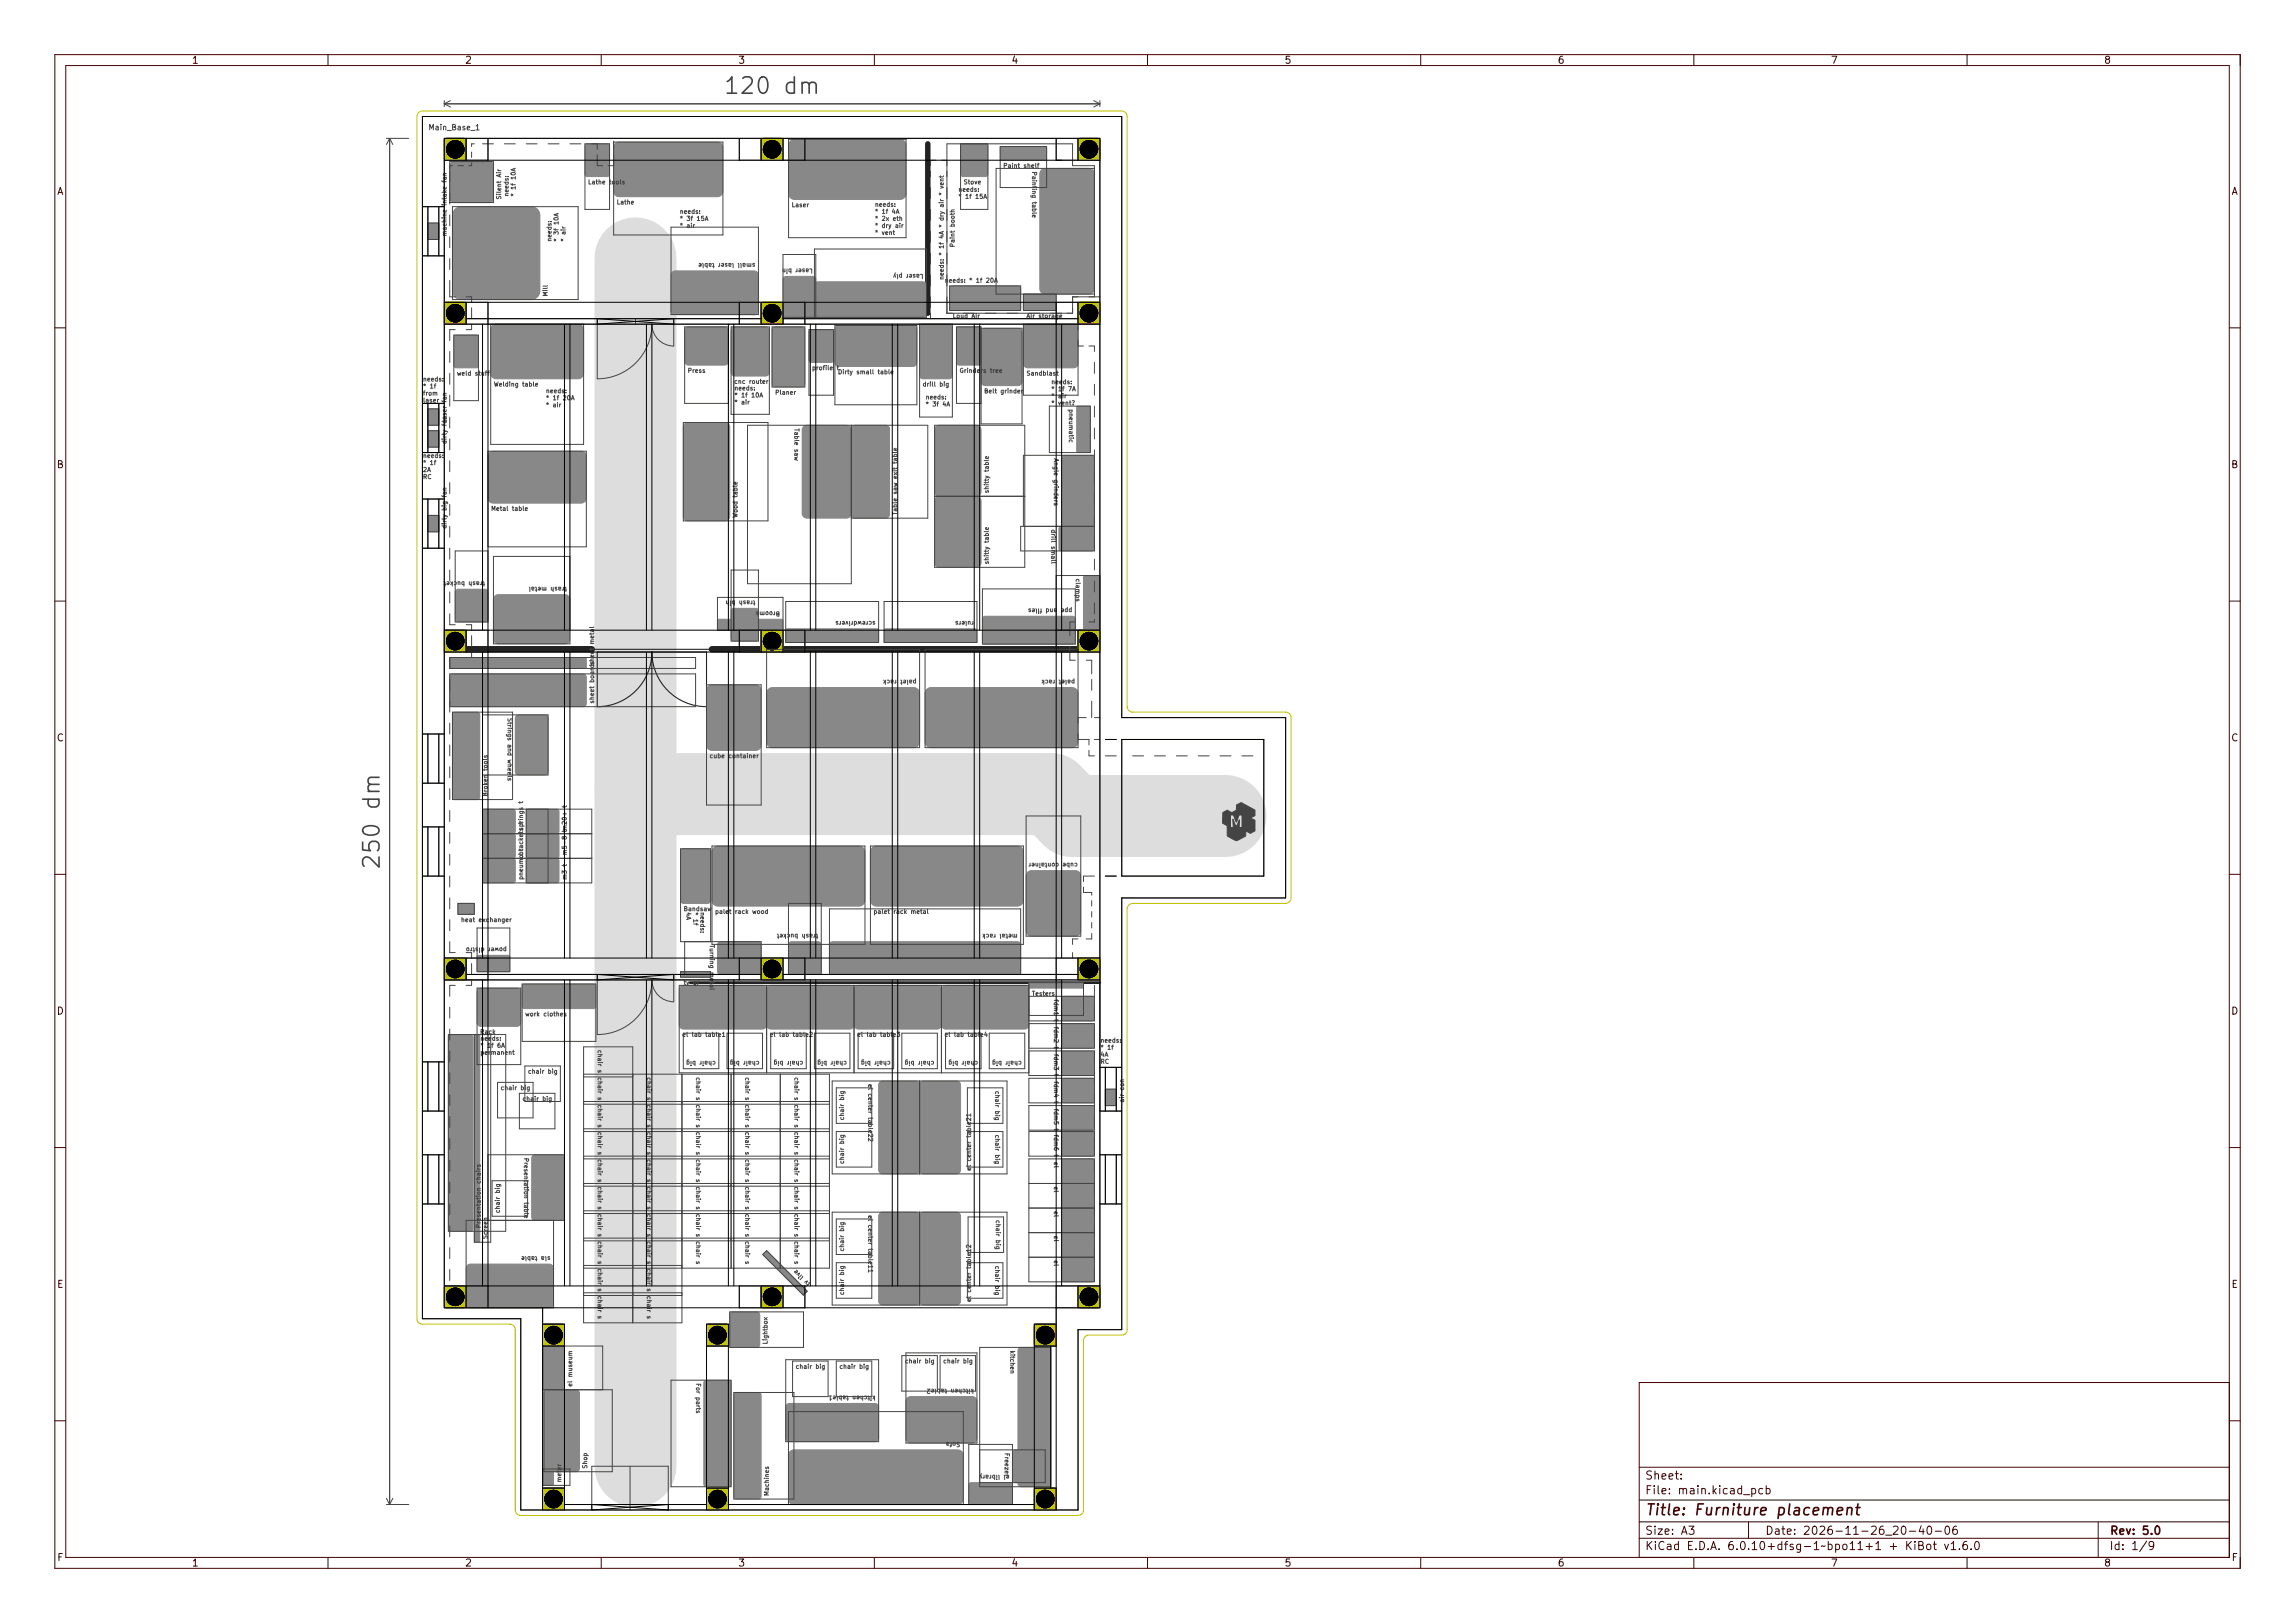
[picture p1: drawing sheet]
<svg xmlns="http://www.w3.org/2000/svg" width="420mm" height="297mm" viewBox="0 0 420 297" stroke-linecap="round" stroke-linejoin="round" font-family="sans-serif">
<defs><g id="words">
<text font-size="4" fill="#444" x="134.1" y="17.2">120 dm</text>
<text font-size="2.7" fill="#480000" x="301" y="277.3">Title: Furniture placement</text>
<g font-size="2" fill="#480000">
<text x="301" y="270.7">Sheet:</text>
<text x="301" y="273.4">File: main.kicad_pcb</text>
<text x="301" y="280.8">Size: A3</text>
<text x="323" y="280.8">Date: 2026-11-26_20-40-06</text>
<text x="386" y="280.8">Rev: 5.0</text>
<text x="301" y="283.6">KiCad E.D.A. 6.0.10+dfsg-1~bpo11+1 + KiBot v1.6.0</text>
<text x="386" y="283.6">Id: 1/9</text>
</g>
<g font-size="1.7" fill="#480000">
<text x="35" y="11.6">1</text>
<text x="85" y="11.6">2</text>
<text x="135" y="11.6">3</text>
<text x="185" y="11.6">4</text>
<text x="235" y="11.6">5</text>
<text x="285" y="11.6">6</text>
<text x="335" y="11.6">7</text>
<text x="385" y="11.6">8</text>
<text x="10.5" y="35.6">A</text>
<text x="408.5" y="35.6">A</text>
<text x="10.5" y="85.6">B</text>
<text x="408.5" y="85.6">B</text>
<text x="10.5" y="135.6">C</text>
<text x="408.5" y="135.6">C</text>
<text x="10.5" y="185.6">D</text>
<text x="408.5" y="185.6">D</text>
<text x="10.5" y="235.6">E</text>
<text x="408.5" y="235.6">E</text>
<text x="10.5" y="285.6">F</text>
<text x="35" y="286.6">1</text>
<text x="85" y="286.6">2</text>
<text x="135" y="286.6">3</text>
<text x="185" y="286.6">4</text>
<text x="235" y="286.6">5</text>
<text x="285" y="286.6">6</text>
<text x="335" y="286.6">7</text>
<text x="385" y="286.6">8</text>
<text x="408.5" y="285.6">F</text>
</g>
<text font-size="1.3" fill="#444" x="78.3" y="23.8">Main_Base_1</text>
<g font-size="1.1" fill="#444">
<text x="107.6" y="33.7">Lathe tools</text>
<text x="175.3" y="35.1">needs:</text>
<text x="176.3" y="33.7">Stove</text>
<text x="183.5" y="30.7">Paint shelf</text>
<text x="188.9" y="31.3" transform="rotate(90 188.9 31.3)">Painting table</text>
<text x="91.7" y="36.6" transform="rotate(-90 91.7 36.6)">Silent Air</text>
<text x="93.1" y="36.1" transform="rotate(-90 93.1 36.1)">needs:</text>
<text x="94.4" y="36.1" transform="rotate(-90 94.4 36.1)">* 1f 10A</text>
<text x="112.8" y="37.4">Lathe</text>
<text x="124.3" y="39.1">needs:</text>
<text x="124.3" y="40.4">* 3f 15A</text>
<text x="124.3" y="41.7">* air</text>
<text x="144.8" y="37.9">Laser</text>
<text x="160" y="37.8">needs:</text>
<text x="160" y="39.1">* 1f 4A</text>
<text x="160" y="40.4">* 2x eth</text>
<text x="160" y="41.7">* dry air</text>
<text x="175.3" y="36.4">* 1f 15A</text>
<text x="81.7" y="43.3" transform="rotate(-90 81.7 43.3)">machine intake fan</text>
<text x="100.9" y="44.3" transform="rotate(-90 100.9 44.3)">needs:</text>
<text x="102.2" y="44.3" transform="rotate(-90 102.2 44.3)">* 3f 10A</text>
<text x="103.5" y="44.3" transform="rotate(-90 103.5 44.3)">* air</text>
<text x="160" y="43">* vent</text>
<text x="174.7" y="45.3" transform="rotate(-90 174.7 45.3)">Paint booth</text>
<text x="138.3" y="48.2" transform="rotate(180 138.3 48.2)">small laser table</text>
<text x="148.8" y="49.2" transform="rotate(180 148.8 49.2)">Laser bin</text>
<text x="169" y="50.2" transform="rotate(180 169 50.2)">Laser ply</text>
<text x="172.7" y="51.3" transform="rotate(-90 172.7 51.3)">needs: * 1f 4A * dry air * vent</text>
<text x="172.8" y="51.7">needs: * 1f 20A</text>
<text x="100.2" y="54.3" transform="rotate(-90 100.2 54.3)">Mill</text>
<text x="174.3" y="58.2">Loud Air</text>
<text x="187.8" y="58.2">Air storage</text>
<text x="77.3" y="69.8">needs:</text>
<text x="77.3" y="71.1">* 1f</text>
<text x="83.6" y="68.7">weld stuff</text>
<text x="90.3" y="70.7">Welding table</text>
<text x="99.8" y="71.9">needs:</text>
<text x="125.8" y="68.2">Press</text>
<text x="134.3" y="71.4">needs:</text>
<text x="134.3" y="70.2">cnc router</text>
<text x="148.6" y="67.7">profile t</text>
<text x="153.3" y="68.5">Dirty small table</text>
<text x="168.8" y="70.7">drill big</text>
<text x="175.5" y="68.2">Grinders tree</text>
<text x="180" y="72">Belt grinder</text>
<text x="187.8" y="68.7">Sandblast</text>
<text x="192.3" y="70.3">needs:</text>
<text x="192.3" y="71.6">* 1f 7A</text>
<text x="77.3" y="72.4">from</text>
<text x="77.3" y="73.6">laser</text>
<text x="81.7" y="77.3" transform="rotate(-90 81.7 77.3)">laser fan</text>
<text x="99.8" y="73.2">* 1f 20A</text>
<text x="99.8" y="74.5">* air</text>
<text x="134.3" y="72.7">* 1f 10A</text>
<text x="134.3" y="74">* air</text>
<text x="141.8" y="72.2">Planer</text>
<text x="169.3" y="73.1">needs:</text>
<text x="169.3" y="74.4">* 3f 4A</text>
<text x="192.3" y="72.9">* air</text>
<text x="192.3" y="74.1">* vent?</text>
<text x="195.6" y="74.8" transform="rotate(90 195.6 74.8)">pneumatic</text>
<text x="77.3" y="83.8">needs:</text>
<text x="81.7" y="81.3" transform="rotate(-90 81.7 81.3)">dirty fan</text>
<text x="145.4" y="78.3" transform="rotate(90 145.4 78.3)">Table saw</text>
<text x="192.9" y="83.8" transform="rotate(90 192.9 83.8)">Angle grinders</text>
<text x="77.3" y="85.1">* 1f</text>
<text x="77.3" y="86.4">2A</text>
<text x="77.3" y="87.6">RC</text>
<text x="89.8" y="93.5">Metal table</text>
<text x="135" y="94.8" transform="rotate(-90 135 94.8)">Wood table</text>
<text x="164.2" y="94.3" transform="rotate(-90 164.2 94.3)">Table saw exit table</text>
<text x="180.9" y="90.3" transform="rotate(-90 180.9 90.3)">shitty table</text>
<text x="81.7" y="96.8" transform="rotate(-90 81.7 96.8)">dirty big fan</text>
<text x="192.4" y="96.8" transform="rotate(90 192.4 96.8)">drill small</text>
<text x="88.8" y="106.4" transform="rotate(180 88.8 106.4)">trash bucket</text>
<text x="103.8" y="107.4" transform="rotate(180 103.8 107.4)">trash metal</text>
<text x="180.9" y="103.3" transform="rotate(-90 180.9 103.3)">shitty table</text>
<text x="196.9" y="105.8" transform="rotate(90 196.9 105.8)">clamps</text>
<text x="138.3" y="109.9" transform="rotate(180 138.3 109.9)">trash bin</text>
<text x="142.8" y="111.9" transform="rotate(180 142.8 111.9)">Brooms</text>
<text x="160.3" y="113.7" transform="rotate(180 160.3 113.7)">screwdrivers</text>
<text x="178.3" y="113.7" transform="rotate(180 178.3 113.7)">rulers</text>
<text x="196.3" y="111.4" transform="rotate(180 196.3 111.4)">ppe and files</text>
<text x="108.7" y="121.8" transform="rotate(-90 108.7 121.8)">sheet metal</text>
<text x="167.8" y="124.4" transform="rotate(180 167.8 124.4)">palet rack</text>
<text x="196.8" y="124.4" transform="rotate(180 196.8 124.4)">palet rack</text>
<text x="92.9" y="131.3" transform="rotate(90 92.9 131.3)">Strings and wheels</text>
<text x="108.7" y="128.8" transform="rotate(-90 108.7 128.8)">sheet boards</text>
<text x="129.8" y="138.7">cube container</text>
<text x="89.2" y="145.8" transform="rotate(-90 89.2 145.8)">Broken tools</text>
<text x="95.7" y="152.1" transform="rotate(-90 95.7 152.1)">springs t</text>
<text x="103.7" y="152.1" transform="rotate(-90 103.7 152.1)">m20+ t</text>
<text x="95.7" y="161.1" transform="rotate(-90 95.7 161.1)">pneumo t</text>
<text x="95.7" y="156.6" transform="rotate(-90 95.7 156.6)">brackets t</text>
<text x="103.7" y="161.1" transform="rotate(-90 103.7 161.1)">m3 t</text>
<text x="103.7" y="156.6" transform="rotate(-90 103.7 156.6)">m5-8 t</text>
<text x="197.3" y="157.9" transform="rotate(180 197.3 157.9)">cube container</text>
<text x="125.1" y="166.7">Bandsaw</text>
<text x="125.6" y="166.8" transform="rotate(90 125.6 166.8)">4A</text>
<text x="126.9" y="166.8" transform="rotate(90 126.9 166.8)">* 1f</text>
<text x="128.2" y="166.8" transform="rotate(90 128.2 166.8)">needs:</text>
<text x="130.8" y="167.2">palet rack wood</text>
<text x="159.8" y="167.2">palet rack metal</text>
<text x="84.3" y="168.7">heat exchanger</text>
<text x="92.8" y="173.4" transform="rotate(180 92.8 173.4)">power distro</text>
<text x="129.9" y="172.8" transform="rotate(90 129.9 172.8)">Turning metal</text>
<text x="149.8" y="170.9" transform="rotate(180 149.8 170.9)">trash bucket</text>
<text x="186.3" y="170.9" transform="rotate(180 186.3 170.9)">metal rack</text>
<text x="96.1" y="185.9">work clothes</text>
<text x="125.1" y="180.2">tv qr</text>
<text x="188.8" y="182.2">Testers</text>
<text x="192.9" y="182.8" transform="rotate(90 192.9 182.8)">fdm1 t</text>
<text x="87.8" y="190.4">needs:</text>
<text x="87.8" y="191.7">* 1f 6A</text>
<text x="87.8" y="189.2">Rack</text>
<text x="124.8" y="189.7">el lab table1</text>
<text x="140.8" y="189.7">el lab table2</text>
<text x="156.8" y="189.7">el lab table3</text>
<text x="172.8" y="189.7">el lab table4</text>
<text x="192.9" y="187.8" transform="rotate(90 192.9 187.8)">fdm2 t</text>
<text x="201.3" y="190.8">needs:</text>
<text x="87.8" y="193">permanent</text>
<text x="96.6" y="196.4">chair big</text>
<text x="109.4" y="192" transform="rotate(90 109.4 192)">chair s</text>
<text x="109.4" y="197" transform="rotate(90 109.4 197)">chair s</text>
<text x="118.4" y="197" transform="rotate(90 118.4 197)">chair s</text>
<text x="127.4" y="197" transform="rotate(90 127.4 197)">chair s</text>
<text x="131.1" y="194.1" transform="rotate(180 131.1 194.1)">chair big</text>
<text x="136.4" y="197" transform="rotate(90 136.4 197)">chair s</text>
<text x="139.1" y="194.1" transform="rotate(180 139.1 194.1)">chair big</text>
<text x="145.4" y="197" transform="rotate(90 145.4 197)">chair s</text>
<text x="147.1" y="194.1" transform="rotate(180 147.1 194.1)">chair big</text>
<text x="155.1" y="194.1" transform="rotate(180 155.1 194.1)">chair big</text>
<text x="163" y="194.1" transform="rotate(180 163 194.1)">chair big</text>
<text x="171" y="194.1" transform="rotate(180 171 194.1)">chair big</text>
<text x="179" y="194.1" transform="rotate(180 179 194.1)">chair big</text>
<text x="187" y="194.1" transform="rotate(180 187 194.1)">chair big</text>
<text x="192.9" y="192.8" transform="rotate(90 192.9 192.8)">fdm3 t</text>
<text x="192.9" y="197.8" transform="rotate(90 192.9 197.8)">fdm4 t</text>
<text x="201.3" y="192.1">* 1f</text>
<text x="201.3" y="193.3">4A</text>
<text x="201.3" y="194.6">RC</text>
<text x="91.6" y="199.4">chair big</text>
<text x="95.6" y="201.4">chair big</text>
<text x="109.4" y="202" transform="rotate(90 109.4 202)">chair s</text>
<text x="118.4" y="202" transform="rotate(90 118.4 202)">chair s</text>
<text x="127.4" y="202" transform="rotate(90 127.4 202)">chair s</text>
<text x="136.4" y="202" transform="rotate(90 136.4 202)">chair s</text>
<text x="145.4" y="202" transform="rotate(90 145.4 202)">chair s</text>
<text x="158.9" y="198.3" transform="rotate(90 158.9 198.3)">el center table22</text>
<text x="182.1" y="199.5" transform="rotate(90 182.1 199.5)">chair big</text>
<text x="192.9" y="202.8" transform="rotate(90 192.9 202.8)">fdm5 t</text>
<text x="205.7" y="201.8" transform="rotate(-90 205.7 201.8)">air con</text>
<text x="109.4" y="207" transform="rotate(90 109.4 207)">chair s</text>
<text x="118.4" y="207" transform="rotate(90 118.4 207)">chair s</text>
<text x="127.4" y="207" transform="rotate(90 127.4 207)">chair s</text>
<text x="136.4" y="207" transform="rotate(90 136.4 207)">chair s</text>
<text x="145.4" y="207" transform="rotate(90 145.4 207)">chair s</text>
<text x="154.5" y="205" transform="rotate(-90 154.5 205)">chair big</text>
<text x="182.1" y="207.5" transform="rotate(90 182.1 207.5)">chair big</text>
<text x="192.9" y="207.5" transform="rotate(90 192.9 207.5)">fdm6 t</text>
<text x="95.9" y="211.8" transform="rotate(90 95.9 211.8)">Presentation table</text>
<text x="109.4" y="212" transform="rotate(90 109.4 212)">chair s</text>
<text x="118.4" y="212" transform="rotate(90 118.4 212)">chair s</text>
<text x="127.4" y="212" transform="rotate(90 127.4 212)">chair s</text>
<text x="136.4" y="212" transform="rotate(90 136.4 212)">chair s</text>
<text x="145.4" y="212" transform="rotate(90 145.4 212)">chair s</text>
<text x="154.5" y="213" transform="rotate(-90 154.5 213)">chair big</text>
<text x="177.7" y="214.3" transform="rotate(-90 177.7 214.3)">el center table21</text>
<text x="192.9" y="212.5" transform="rotate(90 192.9 212.5)">el</text>
<text x="109.4" y="217" transform="rotate(90 109.4 217)">chair s</text>
<text x="118.4" y="217" transform="rotate(90 118.4 217)">chair s</text>
<text x="127.4" y="217" transform="rotate(90 127.4 217)">chair s</text>
<text x="136.4" y="217" transform="rotate(90 136.4 217)">chair s</text>
<text x="145.4" y="217" transform="rotate(90 145.4 217)">chair s</text>
<text x="192.9" y="217" transform="rotate(90 192.9 217)">el</text>
<text x="192.9" y="221.5" transform="rotate(90 192.9 221.5)">el</text>
<text x="88" y="224.8" transform="rotate(-90 88 224.8)">Presentation chairs</text>
<text x="89.2" y="226.8" transform="rotate(-90 89.2 226.8)">Screen</text>
<text x="91.5" y="222" transform="rotate(-90 91.5 222)">chair big</text>
<text x="109.4" y="222" transform="rotate(90 109.4 222)">chair s</text>
<text x="109.4" y="227" transform="rotate(90 109.4 227)">chair s</text>
<text x="118.4" y="222" transform="rotate(90 118.4 222)">chair s</text>
<text x="118.4" y="227" transform="rotate(90 118.4 227)">chair s</text>
<text x="127.4" y="222" transform="rotate(90 127.4 222)">chair s</text>
<text x="127.4" y="227" transform="rotate(90 127.4 227)">chair s</text>
<text x="136.4" y="222" transform="rotate(90 136.4 222)">chair s</text>
<text x="136.4" y="227" transform="rotate(90 136.4 227)">chair s</text>
<text x="145.4" y="222" transform="rotate(90 145.4 222)">chair s</text>
<text x="145.4" y="227" transform="rotate(90 145.4 227)">chair s</text>
<text x="158.9" y="222.3" transform="rotate(90 158.9 222.3)">el center table11</text>
<text x="182.3" y="223.2" transform="rotate(90 182.3 223.2)">chair big</text>
<text x="192.9" y="226" transform="rotate(90 192.9 226)">el</text>
<text x="100.8" y="229.9" transform="rotate(180 100.8 229.9)">sla table</text>
<text x="109.4" y="232" transform="rotate(90 109.4 232)">chair s</text>
<text x="118.4" y="232" transform="rotate(90 118.4 232)">chair s</text>
<text x="154.5" y="229" transform="rotate(-90 154.5 229)">chair big</text>
<text x="182.1" y="231.5" transform="rotate(90 182.1 231.5)">chair big</text>
<text x="192.9" y="230.5" transform="rotate(90 192.9 230.5)">el</text>
<text x="109.4" y="237" transform="rotate(90 109.4 237)">chair s</text>
<text x="118.4" y="237" transform="rotate(90 118.4 237)">chair s</text>
<text x="148.4" y="234.9" transform="rotate(-135 148.4 234.9)">tv live</text>
<text x="154.5" y="237" transform="rotate(-90 154.5 237)">chair big</text>
<text x="177.7" y="238.3" transform="rotate(-90 177.7 238.3)">el center table12</text>
<text x="140.5" y="246" transform="rotate(-90 140.5 246)">Lightbox</text>
<text x="145.6" y="250.4">chair big</text>
<text x="153.6" y="250.4">chair big</text>
<text x="165.5" y="249.4">chair big</text>
<text x="172.5" y="249.4">chair big</text>
<text x="184.9" y="247" transform="rotate(90 184.9 247)">kitchen</text>
<text x="104.7" y="253.8" transform="rotate(-90 104.7 253.8)">el museum</text>
<text x="127.4" y="253" transform="rotate(90 127.4 253)">For parts</text>
<text x="160.3" y="255.4" transform="rotate(180 160.3 255.4)">kitchen table1</text>
<text x="178.3" y="254.1" transform="rotate(180 178.3 254.1)">kitchen table2</text>
<text x="175.8" y="263.9" transform="rotate(180 175.8 263.9)">Sofa</text>
<text x="107.5" y="268.8" transform="rotate(-90 107.5 268.8)">Shop</text>
<text x="183.9" y="265.8" transform="rotate(90 183.9 265.8)">Freezer</text>
<text x="184.8" y="269.9" transform="rotate(180 184.8 269.9)">el library</text>
<text x="102.7" y="271.3" transform="rotate(-90 102.7 271.3)">meter</text>
<text x="140.7" y="273.8" transform="rotate(-90 140.7 273.8)">Machines</text>
</g>
</g></defs>
<g fill="#ddd" stroke="#ddd" stroke-width=".18">
<path d="M99.4 272.5l.3-.2 3.4 .1 .2 .3-.1 3.4-.3 .2-3.4-.1-.2-.3z" fill-rule="evenodd"/>
<path d="M139.5 175.4l3.4-.1 .3 .2 .1 3.4-.2 .3-3.4 .1-.3-.2-.1-3.4z" fill-rule="evenodd"/>
<path d="M81.4 235.5l.3-.2 3.4 .1 .2 .3-.1 3.4-.3 .2-3.4-.1-.2-.3z" fill-rule="evenodd"/>
<path d="M81.5 175.4l3.4-.1 .3 .2 .1 3.4-.2 .3-3.4 .1-.3-.2-.1-3.4z" fill-rule="evenodd"/>
<path d="M189.4 272.5l.3-.2 3.4 .1 .2 .3-.1 3.4-.3 .2-3.4-.1-.2-.3z" fill-rule="evenodd"/>
<path d="M129.5 242.4l3.4-.1 .3 .2 .1 3.4-.2 .3-3.4 .1-.3-.2-.1-3.4z" fill-rule="evenodd"/>
<path d="M139.5 55.4l3.4-.1 .3 .2 .1 3.4-.2 .3-3.4 .1-.3-.2-.1-3.4z" fill-rule="evenodd"/>
<path d="M139.4 115.5l.3-.2 3.4 .1 .2 .3-.1 3.4-.3 .2-3.4-.1-.2-.3z" fill-rule="evenodd"/>
<path d="M197.4 25.5l.3-.2 3.4 .1 .2 .3-.1 3.5-.3 .1-3.4-.1-.2-.3z" fill-rule="evenodd"/>
<path d="M197.4 175.5l.3-.2 3.4 .1 .2 .3-.1 3.4-.3 .2-3.4-.1-.2-.3z" fill-rule="evenodd"/>
<path d="M99.5 242.4l3.4-.1 .3 .2 .1 3.4-.2 .3-3.4 .1-.3-.2-.1-3.4z" fill-rule="evenodd"/>
<path d="M81.4 115.5l.3-.2 3.4 .1 .2 .3-.1 3.4-.3 .2-3.4-.1-.2-.3z" fill-rule="evenodd"/>
<path d="M189.4 242.5l.3-.2 3.4 .1 .2 .3-.1 3.4-.3 .2-3.4-.1-.2-.3z" fill-rule="evenodd"/>
<path d="M129.5 272.4l3.4-.1 .3 .2 .1 3.4-.2 .3-3.4 .1-.3-.2-.1-3.4z" fill-rule="evenodd"/>
<path d="M139.4 25.5l.3-.2 3.4 .1 .2 .3-.1 3.5-.3 .1-3.4-.1-.2-.3z" fill-rule="evenodd"/>
<path d="M81.4 55.5l.3-.2 3.4 .1 .2 .3-.1 3.4-.3 .2-3.4-.1-.2-.3z" fill-rule="evenodd"/>
<path d="M197.4 235.5l.3-.2 3.4 .1 .2 .3-.1 3.4-.3 .2-3.4-.1-.2-.3z" fill-rule="evenodd"/>
<path d="M197.4 115.5l.3-.2 3.4 .1 .2 .3-.1 3.4-.3 .2-3.4-.1-.2-.3z" fill-rule="evenodd"/>
<path d="M197.4 55.5l.3-.2 3.4 .1 .2 .3-.1 3.4-.3 .2-3.4-.1-.2-.3z" fill-rule="evenodd"/>
<path d="M81.4 25.5l.3-.2 3.4 .1 .2 .3-.1 3.5-.3 .1-3.4-.1-.2-.3z" fill-rule="evenodd"/>
<path d="M139.4 235.5l.3-.2 3.4 .1 .2 .3-.1 3.4-.3 .2-3.4-.1-.2-.3z" fill-rule="evenodd"/>
</g>
<path d="M116.3 47.3v221M116.3 144.3l1 1h75l4 4h28" fill="none" stroke="#ddd" stroke-width="15"/>
<g fill="#000" stroke="#000" stroke-width=".18">
<circle cx="83.3" cy="27.3" r="1.6"/>
<circle cx="141.3" cy="27.3" r="1.6"/>
<circle cx="199.3" cy="27.3" r="1.6"/>
<circle cx="83.3" cy="57.3" r="1.6"/>
<circle cx="141.3" cy="57.3" r="1.6"/>
<circle cx="199.3" cy="57.3" r="1.6"/>
<circle cx="83.3" cy="117.3" r="1.6"/>
<circle cx="141.3" cy="117.3" r="1.6"/>
<circle cx="199.3" cy="117.3" r="1.6"/>
<circle cx="83.3" cy="177.3" r="1.6"/>
<circle cx="141.3" cy="177.3" r="1.6"/>
<circle cx="199.3" cy="177.3" r="1.6"/>
<circle cx="83.3" cy="237.3" r="1.6"/>
<circle cx="141.3" cy="237.3" r="1.6"/>
<circle cx="199.3" cy="237.3" r="1.6"/>
<circle cx="101.3" cy="244.3" r="1.6"/>
<circle cx="131.3" cy="244.3" r="1.6"/>
<circle cx="191.3" cy="244.3" r="1.6"/>
<circle cx="101.3" cy="274.3" r="1.6"/>
<circle cx="131.3" cy="274.3" r="1.6"/>
<circle cx="191.3" cy="274.3" r="1.6"/>
</g>
<g fill="#c2c200" stroke="#c2c200" stroke-width=".18">
<path d="M99.4 272.5l.3-.2 3.4 .1 .2 .3-.1 3.4-.3 .2-3.4-.1-.2-.3z" fill-rule="evenodd"/>
<path d="M139.5 175.4l3.4-.1 .3 .2 .1 3.4-.2 .3-3.4 .1-.3-.2-.1-3.4z" fill-rule="evenodd"/>
<path d="M81.4 235.5l.3-.2 3.4 .1 .2 .3-.1 3.4-.3 .2-3.4-.1-.2-.3z" fill-rule="evenodd"/>
<path d="M81.5 175.4l3.4-.1 .3 .2 .1 3.4-.2 .3-3.4 .1-.3-.2-.1-3.4z" fill-rule="evenodd"/>
<path d="M189.4 272.5l.3-.2 3.4 .1 .2 .3-.1 3.4-.3 .2-3.4-.1-.2-.3z" fill-rule="evenodd"/>
<path d="M129.5 242.4l3.4-.1 .3 .2 .1 3.4-.2 .3-3.4 .1-.3-.2-.1-3.4z" fill-rule="evenodd"/>
<path d="M139.5 55.4l3.4-.1 .3 .2 .1 3.4-.2 .3-3.4 .1-.3-.2-.1-3.4z" fill-rule="evenodd"/>
<path d="M139.4 115.5l.3-.2 3.4 .1 .2 .3-.1 3.4-.3 .2-3.4-.1-.2-.3z" fill-rule="evenodd"/>
<path d="M197.4 25.5l.3-.2 3.4 .1 .2 .3-.1 3.5-.3 .1-3.4-.1-.2-.3z" fill-rule="evenodd"/>
<path d="M197.4 175.5l.3-.2 3.4 .1 .2 .3-.1 3.4-.3 .2-3.4-.1-.2-.3z" fill-rule="evenodd"/>
<path d="M99.5 242.4l3.4-.1 .3 .2 .1 3.4-.2 .3-3.4 .1-.3-.2-.1-3.4z" fill-rule="evenodd"/>
<path d="M81.4 115.5l.3-.2 3.4 .1 .2 .3-.1 3.4-.3 .2-3.4-.1-.2-.3z" fill-rule="evenodd"/>
<path d="M189.4 242.5l.3-.2 3.4 .1 .2 .3-.1 3.4-.3 .2-3.4-.1-.2-.3z" fill-rule="evenodd"/>
<path d="M129.5 272.4l3.4-.1 .3 .2 .1 3.4-.2 .3-3.4 .1-.3-.2-.1-3.4z" fill-rule="evenodd"/>
<path d="M139.4 25.5l.3-.2 3.4 .1 .2 .3-.1 3.5-.3 .1-3.4-.1-.2-.3z" fill-rule="evenodd"/>
<path d="M81.4 55.5l.3-.2 3.4 .1 .2 .3-.1 3.4-.3 .2-3.4-.1-.2-.3z" fill-rule="evenodd"/>
<path d="M197.4 235.5l.3-.2 3.4 .1 .2 .3-.1 3.4-.3 .2-3.4-.1-.2-.3z" fill-rule="evenodd"/>
<path d="M197.4 115.5l.3-.2 3.4 .1 .2 .3-.1 3.4-.3 .2-3.4-.1-.2-.3z" fill-rule="evenodd"/>
<path d="M197.4 55.5l.3-.2 3.4 .1 .2 .3-.1 3.4-.3 .2-3.4-.1-.2-.3z" fill-rule="evenodd"/>
<path d="M81.4 25.5l.3-.2 3.4 .1 .2 .3-.1 3.5-.3 .1-3.4-.1-.2-.3z" fill-rule="evenodd"/>
<path d="M139.4 235.5l.3-.2 3.4 .1 .2 .3-.1 3.4-.3 .2-3.4-.1-.2-.3z" fill-rule="evenodd"/>
<path d="M99.4 272.5l.3-.2 3.4 .1 .2 .3-.1 3.4-.3 .2-3.4-.1-.2-.3z" fill-rule="evenodd"/>
<path d="M139.5 175.4l3.4-.1 .3 .2 .1 3.4-.2 .3-3.4 .1-.3-.2-.1-3.4z" fill-rule="evenodd"/>
<path d="M81.4 235.5l.3-.2 3.4 .1 .2 .3-.1 3.4-.3 .2-3.4-.1-.2-.3z" fill-rule="evenodd"/>
<path d="M81.5 175.4l3.4-.1 .3 .2 .1 3.4-.2 .3-3.4 .1-.3-.2-.1-3.4z" fill-rule="evenodd"/>
<path d="M189.4 272.5l.3-.2 3.4 .1 .2 .3-.1 3.4-.3 .2-3.4-.1-.2-.3z" fill-rule="evenodd"/>
<path d="M129.5 242.4l3.4-.1 .3 .2 .1 3.4-.2 .3-3.4 .1-.3-.2-.1-3.4z" fill-rule="evenodd"/>
<path d="M139.5 55.4l3.4-.1 .3 .2 .1 3.4-.2 .3-3.4 .1-.3-.2-.1-3.4z" fill-rule="evenodd"/>
<path d="M139.4 115.5l.3-.2 3.4 .1 .2 .3-.1 3.4-.3 .2-3.4-.1-.2-.3z" fill-rule="evenodd"/>
<path d="M197.4 25.5l.3-.2 3.4 .1 .2 .3-.1 3.5-.3 .1-3.4-.1-.2-.3z" fill-rule="evenodd"/>
<path d="M197.4 175.5l.3-.2 3.4 .1 .2 .3-.1 3.4-.3 .2-3.4-.1-.2-.3z" fill-rule="evenodd"/>
<path d="M99.5 242.4l3.4-.1 .3 .2 .1 3.4-.2 .3-3.4 .1-.3-.2-.1-3.4z" fill-rule="evenodd"/>
<path d="M81.4 115.5l.3-.2 3.4 .1 .2 .3-.1 3.4-.3 .2-3.4-.1-.2-.3z" fill-rule="evenodd"/>
<path d="M189.4 242.5l.3-.2 3.4 .1 .2 .3-.1 3.4-.3 .2-3.4-.1-.2-.3z" fill-rule="evenodd"/>
<path d="M129.5 272.4l3.4-.1 .3 .2 .1 3.4-.2 .3-3.4 .1-.3-.2-.1-3.4z" fill-rule="evenodd"/>
<path d="M139.4 25.5l.3-.2 3.4 .1 .2 .3-.1 3.5-.3 .1-3.4-.1-.2-.3z" fill-rule="evenodd"/>
<path d="M81.4 55.5l.3-.2 3.4 .1 .2 .3-.1 3.4-.3 .2-3.4-.1-.2-.3z" fill-rule="evenodd"/>
<path d="M197.4 235.5l.3-.2 3.4 .1 .2 .3-.1 3.4-.3 .2-3.4-.1-.2-.3z" fill-rule="evenodd"/>
<path d="M197.4 115.5l.3-.2 3.4 .1 .2 .3-.1 3.4-.3 .2-3.4-.1-.2-.3z" fill-rule="evenodd"/>
<path d="M197.4 55.5l.3-.2 3.4 .1 .2 .3-.1 3.4-.3 .2-3.4-.1-.2-.3z" fill-rule="evenodd"/>
<path d="M81.4 25.5l.3-.2 3.4 .1 .2 .3-.1 3.5-.3 .1-3.4-.1-.2-.3z" fill-rule="evenodd"/>
<path d="M139.4 235.5l.3-.2 3.4 .1 .2 .3-.1 3.4-.3 .2-3.4-.1-.2-.3z" fill-rule="evenodd"/>
<path d="M99.4 272.5l.3-.2 3.4 .1 .2 .3-.1 3.4-.3 .2-3.4-.1-.2-.3z" fill-rule="evenodd"/>
<path d="M139.5 175.4l3.4-.1 .3 .2 .1 3.4-.2 .3-3.4 .1-.3-.2-.1-3.4z" fill-rule="evenodd"/>
<path d="M81.4 235.5l.3-.2 3.4 .1 .2 .3-.1 3.4-.3 .2-3.4-.1-.2-.3z" fill-rule="evenodd"/>
<path d="M81.5 175.4l3.4-.1 .3 .2 .1 3.4-.2 .3-3.4 .1-.3-.2-.1-3.4z" fill-rule="evenodd"/>
<path d="M189.4 272.5l.3-.2 3.4 .1 .2 .3-.1 3.4-.3 .2-3.4-.1-.2-.3z" fill-rule="evenodd"/>
<path d="M129.5 242.4l3.4-.1 .3 .2 .1 3.4-.2 .3-3.4 .1-.3-.2-.1-3.4z" fill-rule="evenodd"/>
<path d="M139.5 55.4l3.4-.1 .3 .2 .1 3.4-.2 .3-3.4 .1-.3-.2-.1-3.4z" fill-rule="evenodd"/>
<path d="M139.4 115.5l.3-.2 3.4 .1 .2 .3-.1 3.4-.3 .2-3.4-.1-.2-.3z" fill-rule="evenodd"/>
<path d="M197.4 25.5l.3-.2 3.4 .1 .2 .3-.1 3.5-.3 .1-3.4-.1-.2-.3z" fill-rule="evenodd"/>
<path d="M197.4 175.5l.3-.2 3.4 .1 .2 .3-.1 3.4-.3 .2-3.4-.1-.2-.3z" fill-rule="evenodd"/>
<path d="M99.5 242.4l3.4-.1 .3 .2 .1 3.4-.2 .3-3.4 .1-.3-.2-.1-3.4z" fill-rule="evenodd"/>
<path d="M81.4 115.5l.3-.2 3.4 .1 .2 .3-.1 3.4-.3 .2-3.4-.1-.2-.3z" fill-rule="evenodd"/>
<path d="M189.4 242.5l.3-.2 3.4 .1 .2 .3-.1 3.4-.3 .2-3.4-.1-.2-.3z" fill-rule="evenodd"/>
<path d="M129.5 272.4l3.4-.1 .3 .2 .1 3.4-.2 .3-3.4 .1-.3-.2-.1-3.4z" fill-rule="evenodd"/>
<path d="M139.4 25.5l.3-.2 3.4 .1 .2 .3-.1 3.5-.3 .1-3.4-.1-.2-.3z" fill-rule="evenodd"/>
<path d="M81.4 55.5l.3-.2 3.4 .1 .2 .3-.1 3.4-.3 .2-3.4-.1-.2-.3z" fill-rule="evenodd"/>
<path d="M197.4 235.5l.3-.2 3.4 .1 .2 .3-.1 3.4-.3 .2-3.4-.1-.2-.3z" fill-rule="evenodd"/>
<path d="M197.4 115.5l.3-.2 3.4 .1 .2 .3-.1 3.4-.3 .2-3.4-.1-.2-.3z" fill-rule="evenodd"/>
<path d="M197.4 55.5l.3-.2 3.4 .1 .2 .3-.1 3.4-.3 .2-3.4-.1-.2-.3z" fill-rule="evenodd"/>
<path d="M81.4 25.5l.3-.2 3.4 .1 .2 .3-.1 3.5-.3 .1-3.4-.1-.2-.3z" fill-rule="evenodd"/>
<path d="M139.4 235.5l.3-.2 3.4 .1 .2 .3-.1 3.4-.3 .2-3.4-.1-.2-.3z" fill-rule="evenodd"/>
</g>
<path d="M169.8 26.3v31" fill="none" stroke="#222" stroke-width="1"/>
<path d="M108.3 118.8h22M109.3 119.3h20v10a10 10 0 0 1-10-10 10 10 0 0 1-10 10z" fill="none" stroke="#222" stroke-width=".2"/>
<path d="M85.3 118.8h23M130.3 118.8h67" fill="none" stroke="#222" stroke-width="1.2"/>
<path d="M126.3 179.8h75" fill="none" stroke="#222" stroke-width=".5"/>
<g fill="#222" stroke="#222" stroke-width=".18">
<path d="M99.4 272.5l.3-.2 3.4 .1 .2 .3-.1 3.4-.3 .2-3.4-.1-.2-.3z" fill-rule="evenodd"/>
<path d="M139.5 175.4l3.4-.1 .3 .2 .1 3.4-.2 .3-3.4 .1-.3-.2-.1-3.4z" fill-rule="evenodd"/>
<path d="M81.4 235.5l.3-.2 3.4 .1 .2 .3-.1 3.4-.3 .2-3.4-.1-.2-.3z" fill-rule="evenodd"/>
<path d="M81.5 175.4l3.4-.1 .3 .2 .1 3.4-.2 .3-3.4 .1-.3-.2-.1-3.4z" fill-rule="evenodd"/>
<path d="M189.4 272.5l.3-.2 3.4 .1 .2 .3-.1 3.4-.3 .2-3.4-.1-.2-.3z" fill-rule="evenodd"/>
<path d="M129.5 242.4l3.4-.1 .3 .2 .1 3.4-.2 .3-3.4 .1-.3-.2-.1-3.4z" fill-rule="evenodd"/>
<path d="M139.5 55.4l3.4-.1 .3 .2 .1 3.4-.2 .3-3.4 .1-.3-.2-.1-3.4z" fill-rule="evenodd"/>
<path d="M139.4 115.5l.3-.2 3.4 .1 .2 .3-.1 3.4-.3 .2-3.4-.1-.2-.3z" fill-rule="evenodd"/>
<path d="M197.4 25.5l.3-.2 3.4 .1 .2 .3-.1 3.5-.3 .1-3.4-.1-.2-.3z" fill-rule="evenodd"/>
<path d="M197.4 175.5l.3-.2 3.4 .1 .2 .3-.1 3.4-.3 .2-3.4-.1-.2-.3z" fill-rule="evenodd"/>
<path d="M99.5 242.4l3.4-.1 .3 .2 .1 3.4-.2 .3-3.4 .1-.3-.2-.1-3.4z" fill-rule="evenodd"/>
<path d="M81.4 115.5l.3-.2 3.4 .1 .2 .3-.1 3.4-.3 .2-3.4-.1-.2-.3z" fill-rule="evenodd"/>
<path d="M189.4 242.5l.3-.2 3.4 .1 .2 .3-.1 3.4-.3 .2-3.4-.1-.2-.3z" fill-rule="evenodd"/>
<path d="M129.5 272.4l3.4-.1 .3 .2 .1 3.4-.2 .3-3.4 .1-.3-.2-.1-3.4z" fill-rule="evenodd"/>
<path d="M139.4 25.5l.3-.2 3.4 .1 .2 .3-.1 3.5-.3 .1-3.4-.1-.2-.3z" fill-rule="evenodd"/>
<path d="M81.4 55.5l.3-.2 3.4 .1 .2 .3-.1 3.4-.3 .2-3.4-.1-.2-.3z" fill-rule="evenodd"/>
<path d="M197.4 235.5l.3-.2 3.4 .1 .2 .3-.1 3.4-.3 .2-3.4-.1-.2-.3z" fill-rule="evenodd"/>
<path d="M197.4 115.5l.3-.2 3.4 .1 .2 .3-.1 3.4-.3 .2-3.4-.1-.2-.3z" fill-rule="evenodd"/>
<path d="M197.4 55.5l.3-.2 3.4 .1 .2 .3-.1 3.4-.3 .2-3.4-.1-.2-.3z" fill-rule="evenodd"/>
<path d="M81.4 25.5l.3-.2 3.4 .1 .2 .3-.1 3.5-.3 .1-3.4-.1-.2-.3z" fill-rule="evenodd"/>
<path d="M139.4 235.5l.3-.2 3.4 .1 .2 .3-.1 3.4-.3 .2-3.4-.1-.2-.3z" fill-rule="evenodd"/>
</g>
<g fill="#888" stroke="#888" stroke-width=".18">
<path d="M112.6 26.3l.7-.3h18a1 1 0 0 1 1 1v8a1 1 0 0 1-1 1h-18a1 1 0 0 1-1-1v-8z" fill-rule="evenodd"/>
<path d="M99.4 268.8h1.7l.2 .1v2.7l-.1 .2h-1.7l-.2-.1z" fill-rule="evenodd"/>
<path d="M148.2 60.4l.3-.1h3.6l.4 .3 .1 5.3-.3 .4h-3.8l-.4-.2v-5.3z" fill-rule="evenodd"/>
<path d="M156.1 78l.4-.2h5.6l.4 .2 .2 .2 .1 15.9-.1 .4-.3 .2-5.9 .1-.4-.1-.2-.3-.1-15.9z" fill-rule="evenodd"/>
<path d="M83.3 38.3l.4-.3 .7-.2h12.8a1.6 1.6 0 0 1 1.6 1.6v13.8a1.6 1.6 0 0 1-1.6 1.6h-12.8a1.6 1.6 0 0 1-1.6-1.6v-13.8l.2-.7z" fill-rule="evenodd"/>
<path d="M78.4 94.4l1.7-.1 .2 .1v2.7l-.1 .2h-1.7l-.2-.1z" fill-rule="evenodd"/>
<path d="M87.5 181.1l.5-.3h6.6l.4 .1 .3 .6v5.6l-.1 .4-.6 .3h-6.6l-.4-.2-.3-.5v-5.6z" fill-rule="evenodd"/>
<path d="M140.5 180.5l.6-.2h14.4a.8 .8 0 0 1 .8 .8v6.4a.8 .8 0 0 1-.8 .8h-14.4a.8 .8 0 0 1-.8-.8v-6.4z" fill-rule="evenodd"/>
<path d="M186.5 246.7l.4-.2h4.8l.3 .1 .3 .4v24.4l-.2 .5-.2 .1h-5l-.4-.1-.2-.3v-24.5z" fill-rule="evenodd"/>
<path d="M130.7 155.1l.7-.3h25.8a1.1 1.1 0 0 1 1.1 1.1v8.8a1.1 1.1 0 0 1-1.1 1.1h-25.8a1.1 1.1 0 0 1-1.1-1.1v-8.8l.1-.5z" fill-rule="evenodd"/>
<path d="M85.5 231.5l.6-.2h14.4a.8 .8 0 0 1 .8 .8v6.4a.8 .8 0 0 1-.8 .8h-14.4a.8 .8 0 0 1-.8-.8v-6.4z" fill-rule="evenodd"/>
<path d="M152 172.5l.4-.2h34l.2 .2 .2 .4v5l-.2 .2-.4 .2h-34l-.3-.3-.1-.3v-4.8z" fill-rule="evenodd"/>
<path d="M95.7 180.2l.3-.2 12.7 .1 .2 .1 .2 .3-.1 3.7-.1 .2-.3 .1h-12.7l-.2-.1-.1-.3v-3.6z" fill-rule="evenodd"/>
<path d="M107.2 26.4l.3-.1h3.6l.4 .3 .1 5.3-.3 .4h-3.8l-.4-.2v-5.3z" fill-rule="evenodd"/>
<path d="M144.5 172.5l.4-.2h4.8l.4 .2 .2 .4v4.8l-.2 .4-.4 .2h-4.8l-.4-.2-.2-.4v-4.8z" fill-rule="evenodd"/>
<path d="M99.4 272.5l.3-.2 3.4 .1 .2 .3-.1 3.4-.3 .2-3.4-.1-.2-.3z" fill-rule="evenodd"/>
<path d="M139.5 175.4l3.4-.1 .3 .2 .1 3.4-.2 .3-3.4 .1-.3-.2-.1-3.4z" fill-rule="evenodd"/>
<path d="M81.4 235.5l.3-.2 3.4 .1 .2 .3-.1 3.4-.3 .2-3.4-.1-.2-.3z" fill-rule="evenodd"/>
<path d="M81.5 175.4l3.4-.1 .3 .2 .1 3.4-.2 .3-3.4 .1-.3-.2-.1-3.4z" fill-rule="evenodd"/>
<path d="M189.4 272.5l.3-.2 3.4 .1 .2 .3-.1 3.4-.3 .2-3.4-.1-.2-.3z" fill-rule="evenodd"/>
<path d="M129.5 242.4l3.4-.1 .3 .2 .1 3.4-.2 .3-3.4 .1-.3-.2-.1-3.4z" fill-rule="evenodd"/>
<path d="M139.5 55.4l3.4-.1 .3 .2 .1 3.4-.2 .3-3.4 .1-.3-.2-.1-3.4z" fill-rule="evenodd"/>
<path d="M139.4 115.5l.3-.2 3.4 .1 .2 .3-.1 3.4-.3 .2-3.4-.1-.2-.3z" fill-rule="evenodd"/>
<path d="M197.4 25.5l.3-.2 3.4 .1 .2 .3-.1 3.5-.3 .1-3.4-.1-.2-.3z" fill-rule="evenodd"/>
<path d="M197.4 175.5l.3-.2 3.4 .1 .2 .3-.1 3.4-.3 .2-3.4-.1-.2-.3z" fill-rule="evenodd"/>
<path d="M99.5 242.4l3.4-.1 .3 .2 .1 3.4-.2 .3-3.4 .1-.3-.2-.1-3.4z" fill-rule="evenodd"/>
<path d="M81.4 115.5l.3-.2 3.4 .1 .2 .3-.1 3.4-.3 .2-3.4-.1-.2-.3z" fill-rule="evenodd"/>
<path d="M189.4 242.5l.3-.2 3.4 .1 .2 .3-.1 3.4-.3 .2-3.4-.1-.2-.3z" fill-rule="evenodd"/>
<path d="M129.5 272.4l3.4-.1 .3 .2 .1 3.4-.2 .3-3.4 .1-.3-.2-.1-3.4z" fill-rule="evenodd"/>
<path d="M139.4 25.5l.3-.2 3.4 .1 .2 .3-.1 3.5-.3 .1-3.4-.1-.2-.3z" fill-rule="evenodd"/>
<path d="M81.4 55.5l.3-.2 3.4 .1 .2 .3-.1 3.4-.3 .2-3.4-.1-.2-.3z" fill-rule="evenodd"/>
<path d="M197.4 235.5l.3-.2 3.4 .1 .2 .3-.1 3.4-.3 .2-3.4-.1-.2-.3z" fill-rule="evenodd"/>
<path d="M197.4 115.5l.3-.2 3.4 .1 .2 .3-.1 3.4-.3 .2-3.4-.1-.2-.3z" fill-rule="evenodd"/>
<path d="M197.4 55.5l.3-.2 3.4 .1 .2 .3-.1 3.4-.3 .2-3.4-.1-.2-.3z" fill-rule="evenodd"/>
<path d="M81.4 25.5l.3-.2 3.4 .1 .2 .3-.1 3.5-.3 .1-3.4-.1-.2-.3z" fill-rule="evenodd"/>
<path d="M139.4 235.5l.3-.2 3.4 .1 .2 .3-.1 3.4-.3 .2-3.4-.1-.2-.3z" fill-rule="evenodd"/>
<path d="M153.1 59.7l.5-.1h13.8l.2 .2 .2 .5-.1 6.3-.2 .3-.5 .2-13.8-.1-.2-.2-.2-.5v-6z" fill-rule="evenodd"/>
<path d="M168.5 59.5l.4-.2h4.8l.5 .3 .1 9.1-.3 .5-5.1 .1-.5-.3-.1-9.1z" fill-rule="evenodd"/>
<path d="M134.1 60l.4-.2h5.6l.6 .3 .1 .4v7.6l-.3 .6-.4 .1h-5.6l-.5-.3-.2-.4v-7.6z" fill-rule="evenodd"/>
<path d="M90.6 109.1l.6-.3h12.2a.9 .9 0 0 1 .9 .9v7.2a.9 .9 0 0 1-.9 .9h-12.2a.9 .9 0 0 1-.9-.9v-7.2z" fill-rule="evenodd"/>
<path d="M78.4 74.9l1.7-.1 .2 .1v2.7l-.1 .2h-1.7l-.2-.1z" fill-rule="evenodd"/>
<path d="M156.5 180.5l.6-.2h14.4a.8 .8 0 0 1 .8 .8v6.4a.8 .8 0 0 1-.8 .8h-14.4a.8 .8 0 0 1-.8-.8v-6.4z" fill-rule="evenodd"/>
<path d="M78.4 78.9l1.7-.1 .2 .1v2.7l-.1 .2h-1.7l-.2-.1z" fill-rule="evenodd"/>
<path d="M83.5 108l.4-.2h4.8l.4 .2 .2 .4v4.8l-.2 .4-.4 .2h-4.8l-.4-.2-.2-.4v-4.8z" fill-rule="evenodd"/>
<path d="M90.1 59.6l.7-.3h15a1 1 0 0 1 1 1v8a1 1 0 0 1-1 1h-15a1 1 0 0 1-1-1v-8z" fill-rule="evenodd"/>
<path d="M139.7 229.5l.7-.6 7.3 7.3v.1l-.7 .6-7.3-7.3z" fill-rule="evenodd"/>
<path d="M128.9 252.7l.4-.2h4l.4 .2 .1 .2v18.6l-.1 .4-.3 .1h-4.1l-.4-.1-.1-.3v-18.6z" fill-rule="evenodd"/>
<path d="M88.4 152.7l.4-.1h5.3l.2 .4v3.8l-.4 .3-5.4-.1-.2-.4v-3.6z" fill-rule="evenodd"/>
<path d="M179.7 60.3l.6-.2h6l.6 .2 .1 .5v9l-.2 .6-.5 .2h-6l-.6-.3-.2-.5v-9z" fill-rule="evenodd"/>
<path d="M82.2 189.4l.3-.1h3.6l.3 .1 .2 .3v35.1l-.2 .4-.2 .1h-3.7l-.3-.1-.1-.3v-35.2z" fill-rule="evenodd"/>
<path d="M187.4 53.9h5.8l.1 .2-.1 2.6-.2 .1h-5.6l-.1-.3v-2.4z" fill-rule="evenodd"/>
<path d="M144 257.1l.5-.3 15.9 .1 .3 .2 .1 .4-.1 5.9-.2 .2-.4 .2-15.9-.1-.2-.2-.2-.4v-5.6z" fill-rule="evenodd"/>
<path d="M131.5 172.5l.4-.2 7.1 .1 .3 .5-.1 5.1-.5 .3-7.1-.1-.3-.5v-4.8z" fill-rule="evenodd"/>
<path d="M87.4 174.9h5.8l.1 .2v2.6l-.3 .1-5.6-.1-.1-.2v-2.4z" fill-rule="evenodd"/>
<path d="M194.4 207.2l.3-.2 5.4 .1 .2 .4-.1 3.8-.4 .2h-5.3l-.2-.4v-3.6z" fill-rule="evenodd"/>
<path d="M193.9 96.4l.3-.1 5.9 .1 .2 .4-.1 3.8-.4 .2h-5.8l-.2-.4v-3.6z" fill-rule="evenodd"/>
<path d="M94.5 131l.4-.2h4.8l.5 .3 .1 10.1-.3 .5-5.1 .1-.5-.3-.1-10.1z" fill-rule="evenodd"/>
<path d="M97.5 211.5l.4-.2h4.8l.5 .3 .1 11.1-.3 .5-5.1 .1-.5-.3-.1-11.1z" fill-rule="evenodd"/>
<path d="M194.4 230.2l.3-.2 5.4 .1 .2 .4-.1 3.8-.4 .2h-5.3l-.2-.4v-3.6z" fill-rule="evenodd"/>
<path d="M161.9 115.1h16.6l.3 .2v2l-.3 .3h-16.5l-.2-.3z" fill-rule="evenodd"/>
<path d="M86.8 189.3h.9l.1 .1v37.8l-.1 .1-.9-.1z" fill-rule="evenodd"/>
<path d="M194.4 212.2l.3-.2 5.4 .1 .2 .4-.1 3.8-.4 .2h-5.3l-.2-.4v-3.6z" fill-rule="evenodd"/>
<path d="M183.1 26.9l8.3-.1 .1 .3v2.1l-.2 .1h-8.1l-.2-.2z" fill-rule="evenodd"/>
<path d="M134.4 254.9l.4-.1h4l.4 .1 .1 .3v18.6l-.1 .3-.3 .2h-4.1l-.4-.2-.1-.2v-18.6z" fill-rule="evenodd"/>
<path d="M83.2 61.4l.3-.1h3.6l.4 .3 .1 5.3-.3 .4h-3.8l-.4-.2v-5.3z" fill-rule="evenodd"/>
<path d="M194.4 187.4l.3-.1 5.4 .1 .2 .3-.1 3.9-.4 .2-5.3-.1-.2-.4v-3.6z" fill-rule="evenodd"/>
<path d="M82.4 120.4l24.7-.1 .2 .2v1.6l-.2 .2h-24.6l-.2-.2z" fill-rule="evenodd"/>
<path d="M194.4 216.7l.3-.2 5.4 .1 .2 .4-.1 3.8-.4 .2h-5.3l-.2-.4v-3.6z" fill-rule="evenodd"/>
<path d="M194.5 83.5l.4-.2h4.8l.5 .3 .1 12.1-.3 .5-5.1 .1-.5-.3-.1-12.1z" fill-rule="evenodd"/>
<path d="M194.4 192.4l.3-.1 5.4 .1 .2 .3-.1 3.9-.4 .2-5.3-.1-.2-.4v-3.6z" fill-rule="evenodd"/>
<path d="M168.6 222l.4-.2h6l.5 .2 .2 .2 .1 15.8-.2 .5-.2 .2-6.4 .1-.4-.2-.2-.2-.1-15.9z" fill-rule="evenodd"/>
<path d="M131.4 113.4l11.7-.1 .2 .2v1.6l-.2 .2h-11.6l-.2-.2z" fill-rule="evenodd"/>
<path d="M194.4 225.7l.3-.2 5.4 .1 .2 .4-.1 3.8-.4 .2h-5.3l-.2-.4v-3.6z" fill-rule="evenodd"/>
<path d="M96.4 157.2l.4-.1h5.3l.2 .4v3.8l-.4 .3-5.4-.1-.2-.4v-3.6z" fill-rule="evenodd"/>
<path d="M194.4 202.4l.3-.1h5.4l.2 .4-.1 3.9-.4 .2-5.3-.1-.2-.4v-3.6z" fill-rule="evenodd"/>
<path d="M194.4 221.2l.3-.2 5.4 .1 .2 .4-.1 3.8-.4 .2h-5.3l-.2-.4v-3.6z" fill-rule="evenodd"/>
<path d="M175.9 26.5l.4-.2h4l.4 .2 .1 .3v5l-.1 .4-.4 .1h-4l-.4-.1-.1-.4v-5z" fill-rule="evenodd"/>
<path d="M144.7 25.7l.7-.2h19.3a1.1 1.1 0 0 1 1.1 1.1v8.8a1.1 1.1 0 0 1-1.1 1.1h-19.3a1.1 1.1 0 0 1-1.1-1.1v-8.8l.2-.5z" fill-rule="evenodd"/>
<path d="M187.5 59.5l.6-.2h8.4a.8 .8 0 0 1 .8 .8v6.4a.8 .8 0 0 1-.8 .8h-8.4a.8 .8 0 0 1-.8-.8v-6.4z" fill-rule="evenodd"/>
<path d="M88.4 157.2l.4-.1h5.3l.2 .4v3.8l-.4 .3-5.4-.1-.2-.4v-3.6z" fill-rule="evenodd"/>
<path d="M161.1 198l.4-.2h6l.5 .2 .2 .2 .1 15.8-.2 .5-.2 .2-6.4 .1-.4-.2-.2-.2-.1-15.9z" fill-rule="evenodd"/>
<path d="M159.7 155.1l.7-.3h25.8a1.1 1.1 0 0 1 1.1 1.1v8.8a1.1 1.1 0 0 1-1.1 1.1h-25.8a1.1 1.1 0 0 1-1.1-1.1v-8.8l.1-.5z" fill-rule="evenodd"/>
<path d="M185.5 265.5l.4-.2h4.8l.4 .2 .2 .4v4.8l-.2 .4-.4 .2h-4.8l-.4-.2-.2-.4v-4.8z" fill-rule="evenodd"/>
<path d="M140.7 126.1l.7-.3h25.8a1.1 1.1 0 0 1 1.1 1.1v8.8a1.1 1.1 0 0 1-1.1 1.1h-25.8a1.1 1.1 0 0 1-1.1-1.1v-8.8l.1-.5z" fill-rule="evenodd"/>
<path d="M129.6 125.6l.7-.3h8a1 1 0 0 1 1 1v10a1 1 0 0 1-1 1h-8a1 1 0 0 1-1-1v-10z" fill-rule="evenodd"/>
<path d="M198.4 105.4l2.6-.1 .3 .2v9.5l-.2 .3h-2.5l-.3-.2v-9.5z" fill-rule="evenodd"/>
<path d="M188.3 179.8h9.9l.1 .9-.1 .1h-9.8l-.1-.1z" fill-rule="evenodd"/>
<path d="M124.5 180.5l.6-.2h14.4a.8 .8 0 0 1 .8 .8v6.4a.8 .8 0 0 1-.8 .8h-14.4a.8 .8 0 0 1-.8-.8v-6.4z" fill-rule="evenodd"/>
<path d="M123 49.8l.6-.2h14.4a.8 .8 0 0 1 .8 .8v6.4a.8 .8 0 0 1-.8 .8h-14.4a.8 .8 0 0 1-.8-.8v-6.4z" fill-rule="evenodd"/>
<path d="M143.5 50.7l.4-.1h4.8l.4 .1 .2 .5v6.3l-.2 .4-.4 .2h-4.8l-.4-.2-.2-.4v-6.3z" fill-rule="evenodd"/>
<path d="M194.4 197.4l.3-.1h5.4l.2 .4-.1 3.9-.4 .2-5.3-.1-.2-.4v-3.6z" fill-rule="evenodd"/>
<path d="M171.3 78.1l.6-.3h6.8a.85 .85 0 0 1 .8 .9v11.3a.85 .85 0 0 1-.8 .8h-6.8a.85 .85 0 0 1-.9-.8v-11.3z" fill-rule="evenodd"/>
<path d="M82.5 123.5l.4-.2h24l.2 .2 .2 .4v5l-.2 .2-.4 .2h-23.9l-.3-.2-.2-.4v-4.8z" fill-rule="evenodd"/>
<path d="M172.5 180.5l.6-.2h14.4a.8 .8 0 0 1 .8 .8v6.4a.8 .8 0 0 1-.8 .8h-14.4a.8 .8 0 0 1-.8-.8v-6.4z" fill-rule="evenodd"/>
<path d="M133.9 111.5l.4-.2h4l.4 .2 .1 .3v5l-.1 .4-.4 .1h-4l-.4-.1-.1-.4v-5z" fill-rule="evenodd"/>
<path d="M78.4 40.9l1.7-.1 .2 .1v2.7l-.1 .2h-1.7l-.2-.1z" fill-rule="evenodd"/>
<path d="M169.7 126.1l.7-.3h25.8a1.1 1.1 0 0 1 1.1 1.1v8.8a1.1 1.1 0 0 1-1.1 1.1h-25.8a1.1 1.1 0 0 1-1.1-1.1v-8.8l.1-.5z" fill-rule="evenodd"/>
<path d="M161.1 222l.4-.2h6l.5 .2 .2 .2 .1 15.8-.2 .5-.2 .2-6.4 .1-.4-.2-.2-.2-.1-15.9z" fill-rule="evenodd"/>
<path d="M177.4 271.5l.3-.2h7.3l.3 .4v3.3l-.4 .3h-7.3l-.3-.4z" fill-rule="evenodd"/>
<path d="M175.2 59.9l.3-.1h3.6l.4 .3v6.3l-.2 .4h-3.8l-.4-.2-.1-6.3z" fill-rule="evenodd"/>
<path d="M173.9 52.4l.3-.1h12.2l.3 .1 .1 .4v3.6l-.1 .3-.4 .1h-12.1l-.3-.1-.1-.3v-3.6z" fill-rule="evenodd"/>
<path d="M124.6 177.8h5.4l.1 .9-.1 .1h-5.3l-.1-.1z" fill-rule="evenodd"/>
<path d="M143.9 115.1h16.6l.3 .2v2l-.3 .3h-16.4l-.3-.3z" fill-rule="evenodd"/>
<path d="M88.4 148.2l.4-.1h5.3l.2 .4v3.8l-.4 .3-5.4-.1-.2-.4v-3.6z" fill-rule="evenodd"/>
<path d="M99.7 254.5l.5-.2h5.2l.4 .1 .2 .3 .1 13.9-.2 .4-.2 .2-5.5 .1-.4-.1-.2-.3v-14z" fill-rule="evenodd"/>
<path d="M83.9 165.4l2.8-.1 .1 .2v1.7l-.2 .1h-2.7l-.1-.2z" fill-rule="evenodd"/>
<path d="M179.9 112.9l.4-.1h16.1l.2 .1 .2 .4v4.2l-.2 .2-.3 .2-16.1-.1-.3-.1-.1-.4v-4z" fill-rule="evenodd"/>
<path d="M83 130.5l.3-.2h4l.4 .2 .1 .2v15.1l-.1 .4-.3 .1h-4.1l-.3-.1-.2-.3v-15.1z" fill-rule="evenodd"/>
<path d="M125.3 77.6l.6-.3h6.8a.85 .85 0 0 1 .9 .9v16.3a.85 .85 0 0 1-.9 .8h-6.8a.85 .85 0 0 1-.8-.8v-16.3z" fill-rule="evenodd"/>
<path d="M188.1 159.6l.7-.3h8a1 1 0 0 1 1 1v10a1 1 0 0 1-1 1h-8a1 1 0 0 1-1-1v-10z" fill-rule="evenodd"/>
<path d="M141.5 60l.4-.2h4.8l.5 .3 .1 10.1-.3 .5-5.1 .1-.5-.3-.1-10.1z" fill-rule="evenodd"/>
<path d="M82.6 29.7l.5-.1h6.5l.4 .1 .3 .6v6l-.2 .5-.5 .3h-6.5l-.5-.2-.3-.6v-6z" fill-rule="evenodd"/>
<path d="M96.4 152.7l.4-.1h5.3l.2 .4v3.8l-.4 .3-5.4-.1-.2-.4v-3.6z" fill-rule="evenodd"/>
<path d="M190.6 31.1l.7-.3h8a1 1 0 0 1 1 1v21a1 1 0 0 1-1 1h-8a1 1 0 0 1-1-1v-21z" fill-rule="evenodd"/>
<path d="M168.6 198l.4-.2h6l.5 .2 .2 .2 .1 15.8-.2 .5-.2 .2-6.4 .1-.4-.2-.2-.2-.1-15.9z" fill-rule="evenodd"/>
<path d="M124.7 155.5l.4-.2h4.4l.5 .3 .1 9.2-.3 .4-4.7 .1-.5-.3v-9.1z" fill-rule="evenodd"/>
<path d="M171.3 91.1l.6-.3h6.8a.85 .85 0 0 1 .8 .9v11.3a.85 .85 0 0 1-.8 .8h-6.8a.85 .85 0 0 1-.9-.8v-11.3z" fill-rule="evenodd"/>
<path d="M197.1 74.4l2.2-.1 .2 .2v8.1l-.1 .2h-2.1l-.2-.1z" fill-rule="evenodd"/>
<path d="M99.5 246.4l3.4-.1 .4 .3v7.3l-.3 .4h-3.3l-.4-.3v-7.3z" fill-rule="evenodd"/>
<path d="M147.1 78.1l.6-.3h7.2a.9 .9 0 0 1 .9 .9v15.2a.9 .9 0 0 1-.9 .9h-7.2a.9 .9 0 0 1-.9-.9v-15.2z" fill-rule="evenodd"/>
<path d="M133.7 240.2l.4-.2h4.4l.4 .2 .2 .4v5.4l-.2 .4-.4 .1h-4.4l-.4-.1-.1-.4v-5.4z" fill-rule="evenodd"/>
<path d="M96.4 148.2l.4-.1h5.3l.2 .4v3.8l-.4 .3-5.4-.1-.2-.4v-3.6z" fill-rule="evenodd"/>
<path d="M194.4 182.4l.3-.1 5.4 .1 .2 .3-.1 3.9-.4 .2-5.3-.1-.2-.4v-3.6z" fill-rule="evenodd"/>
<path d="M125.5 60.1l.5-.3h6.6l.4 .2 .3 .5v5.6l-.1 .4-.6 .3h-6.6l-.4-.1-.3-.6v-5.6z" fill-rule="evenodd"/>
<path d="M144.6 265.6l.7-.3h30a1 1 0 0 1 1 1v8a1 1 0 0 1-1 1h-30a1 1 0 0 1-1-1v-8z" fill-rule="evenodd"/>
<path d="M149.2 51.8l.5-.2h19.3l.4 .2 .1 .3v5.4l-.2 .4-.4 .2h-19.3l-.4-.3-.1-.4v-5.2z" fill-rule="evenodd"/>
<path d="M166 255.8l.6-.3h11.3a.85 .85 0 0 1 .9 .9v6.8a.85 .85 0 0 1-.9 .8h-11.3a.85 .85 0 0 1-.8-.8v-6.8z" fill-rule="evenodd"/>
<path d="M89.6 82.8l.7-.2h16.1a.95 .95 0 0 1 .9 .9v7.6a.95 .95 0 0 1-.9 1h-16.1a.95 .95 0 0 1-1-1v-7.6z" fill-rule="evenodd"/>
<path d="M202.4 199.4l1.7-.1 .2 .1v2.7l-.1 .2h-1.7l-.2-.1z" fill-rule="evenodd"/>
</g>
<g fill="none" stroke="#444" stroke-width=".18">
<path d="M81.3 18.4v1.1M81.3 19h120M81.3 19l1.1 .6M82.4 18.4l-1.1 .6M200.2 18.4l1.1 .6M201.3 18.4v1.1M201.3 19l-1.1 .6M70.7 25.3h4.1M71.3 25.3v250M71.3 25.3l-.6 1.1M71.3 25.3l.6 1.1M77.3 37.8h4"/>
<path d="M77.3 21.3h128v110h30v33h-30v79h-8v33h-102v-35h-18zM78.3 37.8v9M78.4 22.8h.1l.2 .5 .2-.5h.2v1h-.2v-.8l-.1 .5-.3-.5v.8h-.1zM79.3 23.1l.5 .1v.6l-.1-.1a.25 .25 0 0 1-.3 .1 .25 .25 0 0 1-.2-.3 .25 .25 0 0 1 .3-.1h.2l-.1-.2h-.3zM80.1 23.1h.3v.6l.2 .1h-.6l.3-.1v-.5zM80.3 22.8h.1v.2h-.1zM80.3 37.8v9M80.8 23.1l.2 .1a.24 .24 0 0 1 .3-.1 .24 .24 0 0 1 .1 .3v.4h-.1v-.5l-.2-.1-.1 .1v.5h-.2zM80.9 37.8l.1 .1zM80.9 33.1l.1 .2 .2-.2v.2h.5v.1h-.5l-.1 .2zM81.1 37.8h.5l.1-.2v.5l-.1-.2h-.4l-.1 .1zM81.1 36.4l.1 .2h.4l.1-.2v.2l-.5 .1-.1 .1v-.1h-.1l.1-.1z"/>
<path d="M81.1 35l.2 .2 .4-.2-.3 .3 .3 .2h-.8v-.1h.5zM81.2 35.8l.5-.1-.1 .1a.2 .2 0 0 1 .1 .3 .2 .2 0 0 1-.2 .1 .2 .2 0 0 1-.2-.3v-.1h-.1v.3zM81.2 32.6l.5-.1-.1 .1a.2 .2 0 0 1 .1 .2 .2 .2 0 0 1-.2 .2 .2 .2 0 0 1-.2-.3v-.1h-.1v.3zM81.2 39.6h.5l-.5 .2 .5 .2h-.6zM81.2 37h.5l-.5 .2 .5 .2h-.6zM81.2 31.9h.5l-.5 .2 .5 .2h-.6zM81.2 38.9h.2v.4l.2-.1v-.3a.29 .29 0 0 1 0 .4 .29 .29 0 0 1-.4 .1 .29 .29 0 0 1 0-.5zM81.2 34.5l.2-.1v.4l.2-.1v-.3a.29 .29 0 0 1 0 .4 .29 .29 0 0 1-.4 .1 .29 .29 0 0 1 0-.4zM81.2 39h.2v.3l-.2-.1zM81.2 34.5h.2v.3l-.2-.1zM81.5 24.1h.8zM82.3 37.1h8v-7.5h-8v7.7"/>
<path d="M82.3 39.3v2M82.3 30.3h.5M82.4 22.8h.3a.24 .24 0 0 1 .3 .2 .24 .24 0 0 1-.1 .3 .27 .27 0 0 1 .2 .3 .27 .27 0 0 1-.4 .2h-.3zM82.6 23.4h.1a.18 .18 0 0 1 .2 .1 .18 .18 0 0 1-.2 .2h-.1zM82.6 23h.1a.15 .15 0 0 1 .2 .1 .15 .15 0 0 1-.2 .1h-.1zM82.8 37.8h23v17h-23zM83.3 23.1l.5 .1v.6l-.1-.1a.25 .25 0 0 1-.3 .1 .25 .25 0 0 1-.2-.3 .25 .25 0 0 1 .3-.1h.2l-.1-.2h-.3zM83.8 30.3h1M84.1 23.1h.5v.1h-.3l-.1 .1a.3 .3 0 0 1 .4 .4 .3 .3 0 0 1-.5 .1v-.1a.17 .17 0 0 0 .2 0 .17 .17 0 0 0 .1-.2h-.1a.21 .21 0 0 1-.2-.1 .21 .21 0 0 1 0-.3zM84.9 23.2l.4-.1 .2 .3-.6 .1a.28 .28 0 0 0 .2 .2 .28 .28 0 0 0 .3 0 .36 .36 0 0 1-.5 0 .36 .36 0 0 1 0-.5zM85 23.2h.2l.1 .2h-.4zM85.3 25.3v4"/>
<path d="M85.5 24.1h.8zM86.3 27.8v1M86.3 29.8v.5h-.5M86.5 22.9l.3-.1v.9h.2v.1h-.5v-.1h.2v-.7h-.2zM86.8 26.3h-.5v.5M87.1 23.8h.6M88.3 26.3h2M89.3 25.3v4h-8M90.9 34.9h.7l.1-.2v.3h-.7v.2zM90.9 35.5l.1 .1zM90.9 31.1h.1zM90.9 31.7l.8-.3-.2 .2v.3l.2 .2-.8-.3z"/>
<path d="M91 36h.1l-.1 .3a.18 .18 0 0 0 .3 0 .18 .18 0 0 0 0-.2 .24 .24 0 0 1 .4 0 .24 .24 0 0 1-.1 .4v-.1a.18 .18 0 0 0-.1-.3 .18 .18 0 0 0-.2 .3 .25 .25 0 0 1-.3 0 .25 .25 0 0 1 0-.4zM91 31.8l.4-.2v.3zM91.1 35.5h.5l.1-.1v.4l-.1-.2h-.4l-.1 .2zM91.1 32.8l.1 .2h.4l.1-.2v.2l-.5 .1-.1 .2v-.2h-.1l.1-.1zM91.1 31.1h.5l.1-.2v.4l-.1-.2h-.4l-.1 .2zM91.1 30.2l.2 .3 .4 .1h-.6l.1-.1zM91.2 33.5h.5l-.5 .2 .5 .2h-.6zM91.2 34.1h.2v.4l.2-.1v-.3a.29 .29 0 0 1 0 .4 .29 .29 0 0 1-.4 0 .29 .29 0 0 1 0-.4zM91.2 34.2h.2v.3l-.2-.1zM92.3 33.6h.8l-.1 .1a.25 .25 0 0 1-.2 .4 .25 .25 0 0 1-.2-.4zM92.3 26.3h2M92.5 33l.2 .3a.22 .22 0 0 1 .1-.3 .22 .22 0 0 1 .3 .1 .22 .22 0 0 1-.2 .3l.1-.3-.2 .1a.18 .18 0 0 1-.2 .2 .18 .18 0 0 1-.1-.3z"/>
<path d="M92.5 32.5h.2v.1h-.2zM92.5 35.6l.6-.1-.6 .2 .6 .3h-.6zM92.5 34.9l.3-.1v.5l.2-.1-.1-.3a.29 .29 0 0 1 .1 .4 .29 .29 0 0 1-.4 0 .29 .29 0 0 1-.1-.4zM92.5 34.3l.3-.1v.4l.2-.1-.1-.3a.29 .29 0 0 1 .1 .4 .29 .29 0 0 1-.4 .1 .29 .29 0 0 1-.1-.4zM92.6 35l.1-.1v.4l-.1-.1zM92.6 34.3h.1v.3l-.1-.1zM92.6 33.7l.4 .1a.19 .19 0 0 1-.2 .2 .19 .19 0 0 1-.2-.3zM92.9 32.5h.2v.1h-.2zM93.5 33.6l.2 .2 .1-.2v.2h.6v.1h-.6v.1zM93.6 34.4h.7l.1-.2v.4l-.1-.1h-.6l-.1 .2zM93.6 32.4h.7l.1-.1v.4l-.1-.1h-.6l-.1 .1zM93.6 31.2l.8-.3-.3 .2v.3l.3 .2-.8-.3z"/>
<path d="M93.7 35.5l.1 .2 .2-.2-.2 .2h.2l-.2 .1 .2 .2-.2-.2-.1 .2 .1-.2h-.2l.2-.1zM93.7 31.7h.4l.2 .1a.38 .38 0 0 1-.3 .3 .38 .38 0 0 1-.4-.3zM93.7 31.8a.35 .35 0 0 1 .6 .2 .35 .35 0 0 1-.6-.2zM93.7 31.3l.4-.2v.3zM96.3 26.3h2M100.3 26.3h2M101.4 39.4l.8-.2-.2 .2v.2l.2 .2-.8-.2zM101.5 40l.5-.1 .2 .1a.38 .38 0 0 1-.4 .4 .38 .38 0 0 1-.4-.4zM101.5 39.5l.4-.1v.2zM104.3 26.3h2M107.1 26.3h4.5v12h-4.5zM107.7 32.9h.1v.7l.3 .1h-.4z"/>
<path d="M108.3 33.2h.4v.5v-.1a.2 .2 0 0 1-.3 .1 .2 .2 0 0 1-.1-.2 .2 .2 0 0 1 .2-.2h.2l-.1-.1-.3 .1zM109.1 33l.1 .1h.2l-.2 .1v.4l.2 .1-.3-.1v-.4h-.2zM109.3 26.3v1M109.3 28.3v2h1M109.6 32.9h.1v.3a.19 .19 0 0 1 .2-.1 .19 .19 0 0 1 .1 .3v.3l-.2-.5-.2 .5zM110.3 33.2h.3l.1 .2-.4 .1 .1 .1h.3a.29 .29 0 0 1-.5 .1 .29 .29 0 0 1 .1-.5zM110.3 33.2h.2l.1 .2h-.3zM111.3 30.3h1M111.6 33l.1 .1h.2l-.2 .1v.4l.2 .1-.3-.1v-.4h-.1zM112.3 25.8v17.2h20v-17h-20M112.9 36.6h.1v.7l.4 .1h-.5zM113.4 32.9h.3v.7l.2 .1h-.3v-.7z"/>
<path d="M113.6 36.8l.4 .1v.5l-.1-.1a.2 .2 0 0 1-.3 .1 .2 .2 0 0 1-.1-.2 .2 .2 0 0 1 .3-.2h.1v-.1h-.3zM114.1 33.2h.4l-.3 .1a.22 .22 0 0 1 .3 .1 .22 .22 0 0 1-.1 .3 .22 .22 0 0 1-.3-.1h.3l-.3-.2zM114.3 36.6l.1 .2h.2l-.2 .1v.4l.2 .1-.3-.1v-.4h-.1zM114.8 36.6h.1v.3a.19 .19 0 0 1 .3-.1 .19 .19 0 0 1 .1 .2v.4l-.2-.5-.3 .5zM115.5 36.9h.4l.1 .2h-.5l.1 .2h.3a.29 .29 0 0 1-.4 0 .29 .29 0 0 1 0-.4zM115.6 36.9h.2l.1 .2h-.4zM124.4 38.5l.1 .1a.19 .19 0 0 1 .2-.1 .19 .19 0 0 1 .2 .2v.4l-.3-.5-.2 .5zM124.4 39.7l.2 .1v-.2l.1 .2 .1-.1-.1 .1 .1 .2-.1-.1v.2l-.1-.2-.2 .1 .2-.2zM125.1 38.6h.4v.2h-.4l.1 .2h.3a.29 .29 0 0 1-.4 0 .29 .29 0 0 1 0-.4zM125.2 38.6h.1l.1 .2h-.3zM125.7 39.6a.22 .22 0 0 1 .4 .1 .22 .22 0 0 1-.1 .3 .24 .24 0 0 1 0 .4 .24 .24 0 0 1-.3-.1h.1a.17 .17 0 0 0 .2-.1 .17 .17 0 0 0-.2-.2v-.1a.17 .17 0 0 0 .2-.1 .17 .17 0 0 0-.1-.2 .17 .17 0 0 0-.2 .1zM125.7 38.6h.4l.1 .2h-.4l.1 .2h.2a.29 .29 0 0 1-.4 0 .29 .29 0 0 1 0-.4z"/>
<path d="M125.8 38.6h.2l.1 .2h-.3zM126.3 39.8l.5-.2-.2 .1 .2 .2h-.2v.5h-.1v-.5zM126.4 38.6h.3l.1-.3v.8h-.2a.29 .29 0 0 1-.3-.2 .29 .29 0 0 1 .1-.3zM126.4 38.6h.1a.19 .19 0 0 1 .2 .2 .19 .19 0 0 1-.3 .2zM127 38.6l.4-.1-.3 .2a.22 .22 0 0 1 .3 .1 .22 .22 0 0 1-.1 .3 .22 .22 0 0 1-.3-.1l.3-.1-.3-.1zM127.6 39.7l.3-.1v.7l.2 .1h-.4l.1-.1v-.6zM127.8 38.6h.1v.1h-.1zM127.8 38.9h.1v.2h-.1zM128.3 39.6h.4l-.3 .1v.2a.26 .26 0 0 1 .3 .1 .26 .26 0 0 1-.1 .4 .26 .26 0 0 1-.4-.1 .2 .2 0 0 0 .3 0 .2 .2 0 0 0 .1-.3 .2 .2 0 0 0-.3 0zM129.1 39.6h.1l.2 .8-.1-.2h-.3l-.2 .2zM129.1 39.7l.1 .4h-.2zM135.3 25.3v4h12v-4"/>
<path d="M139.3 25.3v4M143.3 25.3v4M144.3 25.5h21.5v18h-21.5zM144.9 37.1h.1v.7l.4 .1h-.5zM145.6 37.3l.4 .1v.5l-.1-.1a.2 .2 0 0 1-.2 .1 .2 .2 0 0 1-.2-.2 .2 .2 0 0 1 .3-.2h.1v-.1h-.3zM146.3 37.3h.3l-.3 .2a.22 .22 0 0 1 .3 .1 .22 .22 0 0 1-.1 .3 .22 .22 0 0 1-.3-.1l.3-.1-.2-.1zM146.9 37.4h.4v.2h-.4l.1 .2h.3a.29 .29 0 0 1-.4 0 .29 .29 0 0 1 0-.4zM147 37.4h.1l.1 .2h-.3zM147.6 37.3l.1 .1 .3-.1-.3 .1v.5h-.1zM160.1 37.2l.1 .1a.19 .19 0 0 1 .3-.1 .19 .19 0 0 1 .1 .3v.3l-.2-.5-.3 .5zM160.1 38.4l.2 .1v-.2l.1 .2 .1-.1-.1 .2 .1 .1-.1-.1v.2l-.1-.2-.2 .1 .2-.1zM160.1 39.7l.2 .1v-.2l.1 .2 .1-.1-.1 .1 .1 .2-.1-.1v.2l-.1-.2-.2 .1 .2-.2z"/>
<path d="M160.8 37.3h.4v.3h-.4l.1 .1h.3a.29 .29 0 0 1-.4 .1 .29 .29 0 0 1 0-.5zM160.9 37.4l.2-.1v.2h-.3zM161.4 39.7v-.1a.3 .3 0 0 1 .5 .2 .3 .3 0 0 1-.3 .4l-.1 .1 .4 .1h-.5l.3-.6v-.1l-.3 .1zM161.4 38.4l.3-.1v.7l.2 .1h-.5l.2-.1v-.6zM161.4 37.3h.4l.1 .3h-.4l.1 .1h.3a.29 .29 0 0 1-.5 .1 .29 .29 0 0 1 0-.5zM161.5 37.4l.2-.1 .1 .2h-.3zM162 39.8l.3 .2 .2-.2-.2 .3 .2 .3-.2-.2-.3 .2 .2-.3zM162 38.5l.5-.2-.2 .1 .2 .2h-.2v.5h-.1v-.5zM162.1 37.3h.3l.1-.3v.8h-.2a.29 .29 0 0 1-.3-.1 .29 .29 0 0 1 .1-.4zM162.1 37.4l.1-.1a.19 .19 0 0 1 .2 .2 .19 .19 0 0 1-.3 .2zM162.8 37.3h.3l-.3 .1a.22 .22 0 0 1 .3 .1 .22 .22 0 0 1-.1 .3 .22 .22 0 0 1-.3-.1h.3l-.3-.2zM163.4 39.9h.3l.1 .2h-.4l.1 .2h.3a.29 .29 0 0 1-.5 0 .29 .29 0 0 1 .1-.4z"/>
<path d="M163.5 39.9h.1l.1 .2h-.3zM163.5 37.3h.1v.1h-.1zM163.5 37.7h.1v.1h-.1zM163.6 38.3h.1v.5h.1l-.1 .3-.1-.2h-.3zM163.6 38.4v.4h-.2zM164.1 39.6l.1 .2h.2l-.2 .1v.4l.2 .1-.3-.1v-.4h-.2zM164.1 38.3h.2l.2 .8-.2-.2h-.2l-.2 .2zM164.2 38.4l.1 .4h-.2zM164.6 39.6h.1v.3a.19 .19 0 0 1 .2-.1 .19 .19 0 0 1 .2 .2v.4l-.2-.5-.3 .5zM170.3 31.3v1M170.3 34.3v2M170.3 38.3v2"/>
<path d="M171.3 29.3h-1v1M171.9 39.9h.8l-.1 .1a.25 .25 0 0 1-.2 .3 .25 .25 0 0 1-.2-.3zM171.9 36.8l.1 .1zM172 34.7l.2 .2 .1-.2-.1 .2h.2l-.2 .1 .1 .1-.1-.1-.2 .1 .1-.1h-.2l.2-.1zM172.1 38.5l.7 .3 .1 .2-.2-.2-.6 .3 .5-.3zM172.1 36.8h.5l.1-.2v.5l-.1-.2h-.4l-.1 .2zM172.1 33.4l.6 .2v.1l-.6 .2 .5-.2zM172.1 31.5l.1 .2h.4l.1-.2v.2l-.5 .1-.1 .2v-.2h-.2l.2-.1zM172.1 39.2l.1 .2 .5 .2h-.6l.1-.1zM172.1 35.9l.1 .3 .5 .2h-.6l.1-.1zM172.1 37.4l.6-.1-.1 .1a.2 .2 0 0 1 .1 .2 .2 .2 0 0 1-.2 .2 .2 .2 0 0 1-.2-.3v-.1h-.1v.3h-.1zM172.2 32.2l.5-.1-.5 .3 .5 .2h-.6z"/>
<path d="M172.2 32.8h.2v.4l.2-.1v-.3a.29 .29 0 0 1 0 .4 .29 .29 0 0 1-.4 0 .29 .29 0 0 1 0-.4zM172.2 32.9h.2v.3l-.2-.1zM172.2 40h.4a.19 .19 0 0 1-.2 .2 .19 .19 0 0 1-.2-.2zM172.3 29.3h1M174.1 39l.1 .2h.4l.1-.2v.2l-.5 .1-.1 .2v-.2h-.2l.2-.1zM174.2 38.4l.5-.1-.5 .3 .5 .2h-.8v-.1h.3zM175.4 34.5l.1 .1a.19 .19 0 0 1 .2-.1 .19 .19 0 0 1 .1 .2v.4l-.2-.5-.2 .5zM175.4 35.7l.2 .1v-.2v.2l.2-.1-.1 .1 .1 .2-.2-.1v.2v-.2l-.2 .1 .2-.2zM175.8 26.3v12h5v-12M176.1 34.6h.4v.2h-.4l.1 .2 .3-.1a.29 .29 0 0 1-.5 .1 .29 .29 0 0 1 .1-.4zM176.2 34.6h.1l.1 .1h-.3zM176.4 33h.4v.1l-.3-.1a.18 .18 0 0 0 0 .3 .18 .18 0 0 0 .3 0 .24 .24 0 0 1-.1 .4 .24 .24 0 0 1-.3-.1h.1a.18 .18 0 0 0 .3-.1 .18 .18 0 0 0-.3-.2z"/>
<path d="M176.7 35.6h.3v.7l.2 .1h-.5l.2-.1v-.6zM176.7 34.6h.4l.1 .2h-.5l.2 .2 .2-.1a.29 .29 0 0 1-.4 .1 .29 .29 0 0 1 0-.4zM176.8 34.6h.2l.1 .1h-.4zM177.2 33l.1 .1h.2l-.2 .1v.4l.2 .1-.3-.1v-.4h-.2zM177.3 35.8l.5-.3-.2 .2 .2 .2h-.2v.5h-.1v-.5zM177.3 34.6h.4l.1-.3v.8h-.2a.29 .29 0 0 1-.3-.2 .29 .29 0 0 1 0-.3zM177.4 34.6h.1a.19 .19 0 0 1 .2 .2 .19 .19 0 0 1-.3 .1zM178 34.5h.4l-.3 .2a.22 .22 0 0 1 .3 .1 .22 .22 0 0 1-.1 .3 .22 .22 0 0 1-.3-.1l.3-.1-.3-.1zM178.3 33.1l.2 .5 .3-.5-.2 .6h-.1zM178.6 35.6h.3v.7l.2 .1h-.5l.2-.1v-.6zM178.8 34.5h.1v.2h-.1zM178.8 34.9h.1v.2h-.1z"/>
<path d="M179 33.2h.4v.2l-.4 .1 .1 .1h.3a.29 .29 0 0 1-.4 .1 .29 .29 0 0 1 0-.5zM179.1 33.2h.2v.2h-.3zM179.3 35.6h.4l-.3 .1v.2a.26 .26 0 0 1 .3 .1 .26 .26 0 0 1-.1 .3 .26 .26 0 0 1-.4-.1 .2 .2 0 0 0 .3 .1 .2 .2 0 0 0 .1-.3 .2 .2 0 0 0-.3 0zM180 35.6h.2l.2 .8-.2-.2h-.2l-.2 .2zM180.1 35.7l.1 .4h-.2zM183 26.8h8.5v7.5h-8.5zM183.6 29.9h.3a.25 .25 0 0 1 .2 .4 .25 .25 0 0 1-.3 .1v.3h-.2zM183.8 30h.1a.15 .15 0 0 1 .1 .2 .15 .15 0 0 1-.1 .1h-.1zM184.3 30.2h.4v.5l-.1-.1a.2 .2 0 0 1-.2 .1 .2 .2 0 0 1-.1-.2 .2 .2 0 0 1 .2-.2h.1v-.1l-.3 .1zM185 30.1h.2v.5l.2 .1h-.5l.2-.1v-.4zM185.1 29.9l.1 .1zM185.6 30.1l.1 .1a.19 .19 0 0 1 .2-.1 .19 .19 0 0 1 .1 .3v.3l-.2-.5-.2 .5z"/>
<path d="M186.3 30l.1 .1h.3l-.3 .1v.4l.3 .1-.3-.1-.1-.4h-.1zM187.6 30.2h.3l-.3 .1a.22 .22 0 0 1 .3 .1 .22 .22 0 0 1-.1 .3 .22 .22 0 0 1-.3-.1h.3l-.3-.2zM188.1 29.9h.1v.3a.19 .19 0 0 1 .3-.1 .19 .19 0 0 1 .1 .3v.3l-.2-.5-.3 .5zM188.7 35.9l.1 .3 .2 .1a.25 .25 0 0 1 .2-.4 .25 .25 0 0 1 .2 .4l.1 .1-.7-.1-.1-.1zM188.8 30.2h.4l.1 .2-.5 .1 .2 .1h.2a.29 .29 0 0 1-.4 .1 .29 .29 0 0 1 0-.5zM188.9 31.4h.8v.2a.25 .25 0 0 1-.3 .3 .25 .25 0 0 1-.2-.4h-.3zM188.9 32.7l.1 .2h.4l.1-.2v.3h-.5l-.1 .2zM188.9 33.3h.6l-.1 .1a.19 .19 0 0 1 .1 .3 .19 .19 0 0 1-.2 .1h-.4l.5-.2zM188.9 34.6l.1 .2h.4l.1-.1v.2h-.5l-.1 .2zM188.9 35.3h.6l-.1 .1a.19 .19 0 0 1 .1 .2 .19 .19 0 0 1-.2 .1h-.4l.5-.2zM188.9 38.5h.8l-.3 .1a.25 .25 0 0 1-.2 .4 .25 .25 0 0 1-.2-.4zM188.9 30.2h.2l.1 .2h-.3z"/>
<path d="M188.9 32.1h.3l.1 .3 .2-.3-.1 .3-.5 .1zM188.9 37.9h.3l.1 .3 .2-.3-.1 .3-.5 .1zM188.9 34.2l.5-.1 .1-.1 .1 .2h-.1v.2l-.1-.2h-.4l-.1 .2zM188.9 37.4l.5-.1 .1-.1 .1 .2h-.1v.2l-.1-.2h-.4l-.1 .2zM189 39.3h.6l.1-.2v.3h-.6l-.2 .2zM189 39.8a.28 .28 0 0 1 .5 0 .28 .28 0 0 1-.3 .4v-.4l-.2 .1v.3h-.1zM189 38.6l.4 .1a.19 .19 0 0 1-.2 .2 .19 .19 0 0 1-.2-.3zM189 36l.4 .1a.19 .19 0 0 1-.2 .2 .19 .19 0 0 1-.2-.3zM189.2 39.8a.16 .16 0 0 1 .2 .2 .16 .16 0 0 1-.2 .1zM189.3 31.5h.3v.1a.15 .15 0 0 1-.2 .2 .15 .15 0 0 1-.1-.2zM189.4 29.9h.3v.7l.2 .1h-.3v-.7zM189.6 32.9l.1 .1z"/>
<path d="M189.6 34.8l.1 .1zM190.1 30.1l.4-.2-.2 .1 .2 .2h-.2v.5h-.1v-.5zM193.3 25.3v4h8M197.3 25.3v4M200.3 30.8h-18v23h18M77.3 46.8h4M78.3 43.8h2M78.3 40.8h2M80.9 40.4l.1 .1zM81.1 42.8l.6-.1-.5 .2h.5l-.5 .2 .5 .2h-.6zM81.1 40.4h.5l.1-.2v.5l-.1-.2h-.4l-.1 .1zM81.2 41.5h.1a.21 .21 0 0 0 0 .3 .21 .21 0 0 0 .3 0 .21 .21 0 0 0 0-.3 .29 .29 0 0 1 0 .4 .29 .29 0 0 1-.4 0 .29 .29 0 0 1 0-.4z"/>
<path d="M81.2 42.2l.5-.1-.1 .1a.2 .2 0 0 1 .1 .3 .2 .2 0 0 1-.2 .1 .2 .2 0 0 1-.2-.3v-.1l-.1 .1v.3zM81.2 40.9l.5-.1-.5 .3 .5 .2h-.8v-.1h.3zM81.3 55.3h8v4M81.3 59.3h120M82.3 43.3v2M82.3 47.3v2M82.3 51.3v3h1M85.3 55.3v4M85.3 54.3h1v1M85.3 58.3h54M86.3 59.3v1h-1M86.3 56.3v2"/>
<path d="M89.8 59.3v22h17v-22M99.4 52.7h.7l.1-.2v.2l-.7 .1v.1zM99.4 52.1l.7-.1 .1-.2v.3l-.7 .1v.1zM99.4 53.3l.1 .1zM99.4 53.7h.8v.1h-.7l.4 .2-.4 .2h.7v.1h-.8v-.2l.4-.1-.4-.1zM99.6 53.3h.5l.1-.2v.5l-.1-.2h-.4l-.1 .1zM100.1 41.8h.8l-.1 .1a.25 .25 0 0 1-.2 .4 .25 .25 0 0 1-.2-.4zM100.4 41.2l.1 .3a.22 .22 0 0 1 .1-.3 .22 .22 0 0 1 .3 .1 .22 .22 0 0 1-.1 .3v-.3l-.1 .1a.18 .18 0 0 1-.3 .2 .18 .18 0 0 1-.1-.2zM100.4 40.7h.1v.1h-.1zM100.4 43.8h.5l-.5 .2 .5 .2h-.6zM100.4 43.2l.2-.1 .1 .4 .1-.1v-.3a.29 .29 0 0 1 .1 .4 .29 .29 0 0 1-.5 .1 .29 .29 0 0 1 0-.4zM100.4 42.5h.2l.1 .4 .1-.1v-.3a.29 .29 0 0 1 .1 .4 .29 .29 0 0 1-.5 0 .29 .29 0 0 1 0-.4z"/>
<path d="M100.4 43.2h.2v.3l-.2-.1zM100.4 42.6l.2-.1v.4l-.2-.1zM100.5 42h.3a.19 .19 0 0 1-.2 .2 .19 .19 0 0 1-.1-.2zM100.8 40.7h.1v.1h-.1zM101.4 41.8l.1 .2 .2-.2v.2h.5v.1h-.5l-.1 .2zM101.4 40.7h.7l.1-.2v.5l-.1-.2h-.6v.2zM101.5 42.6l.2-.1 .1 .1a.24 .24 0 0 1 .4 0 .24 .24 0 0 1-.1 .4v-.1a.17 .17 0 0 0-.1-.3 .17 .17 0 0 0-.2 .2h-.1a.17 .17 0 0 0-.1-.2 .17 .17 0 0 0-.2 .1 .17 .17 0 0 0 .1 .2l-.1-.1zM101.5 43.8l.2 .1 .1-.1-.1 .2h.2h-.2l.1 .2-.1-.2-.2 .2 .1-.2h-.2h.2zM101.5 40.1a.35 .35 0 0 1 .6 .1 .35 .35 0 0 1-.6-.1zM102.7 42l.1 .1zM102.8 43.8l.1 .1 .2-.1-.1 .2h.2h-.2l.1 .2-.2-.2-.1 .2 .1-.2h-.2h.2zM102.9 42h.5l.1-.2v.5l-.1-.2h-.4l-.1 .2z"/>
<path d="M102.9 41.1l.1 .3 .5 .2h-.6l.1-.1zM102.9 42.6l.6-.1-.1 .1a.2 .2 0 0 1 .1 .2 .2 .2 0 0 1-.2 .2 .2 .2 0 0 1-.2-.3v-.1h-.1v.3h-.1zM109.3 58.3v11a10 10 0 0 0 10-10 4 4 0 0 0 4 4v-5M116.3 58.3v1M122.8 41.6h16v16h-16zM124.4 41l.2 .1v-.2l.1 .2 .1-.1-.1 .1 .1 .2-.1-.1v.2l-.1-.2-.2 .1 .2-.2zM125.3 59.8h8v14h-8zM125.7 41.1l.4 .1v.5l-.1-.1a.2 .2 0 0 1-.2 .1 .2 .2 0 0 1-.1-.3 .2 .2 0 0 1 .2-.1h.1v-.1h-.3zM126.4 41.1h.2v.5l.2 .1h-.5l.2-.1v-.4zM126.5 40.9l.1 .1zM127.1 41.1l.1 .1 .3-.1-.3 .1v.5h-.1zM127.5 48.2a.28 .28 0 0 1 .4 0 .28 .28 0 0 1 0 .4 .28 .28 0 0 1-.4 0l-.1-.2h.5l-.1-.2-.3 .1z"/>
<path d="M127.5 48.5h.4a.16 .16 0 0 1-.2 .2 .16 .16 0 0 1-.2-.2zM128.1 48.2h.3v.7l.2 .1h-.3v-.7zM128.8 48.2h.4v.8l-.1-.3a.29 .29 0 0 1-.4-.1 .29 .29 0 0 1 .1-.4zM128.9 48.3v-.1a.19 .19 0 0 1 .2 .3 .19 .19 0 0 1-.2 .1zM129.4 48.2l.1 .1a.2 .2 0 0 1 .3-.2 .2 .2 0 0 1 .1 .3 .2 .2 0 0 1-.3 .1h-.1v.1h.3v.1h-.4zM130.1 48.2l.3 .1v.4h.1l-.1 .2-.1-.2h-.2h.2v-.4zM131.6 48.2h.1v.5l-.1-.1-.3 .1v-.1l.3-.1zM132 48.2a.28 .28 0 0 1 .4 0 .28 .28 0 0 1 0 .4 .28 .28 0 0 1-.4 0l-.1-.2h.5l-.2-.2-.2 .1zM132 48.5h.4a.16 .16 0 0 1-.2 .2 .16 .16 0 0 1-.2-.2zM132.7 48.2h.4v.1h-.3v.1a.21 .21 0 0 1 .2 .1 .21 .21 0 0 1-.1 .3 .21 .21 0 0 1-.2-.2l.2 .1v-.2a.19 .19 0 0 1-.2-.1 .19 .19 0 0 1 0-.2zM133.3 48.2l.1 .1a.2 .2 0 0 1 .2-.2 .2 .2 0 0 1 .1 .3 .2 .2 0 0 1-.2 .1h-.1v.1h.3v.1h-.4zM133.8 59.8h7v16h-7z"/>
<path d="M133.9 48.2h.3v.7l.2 .1h-.3v-.7zM135.2 48.2h.3v.7l.2 .1h-.3v-.7zM135.3 59.3v-4h12v4M135.8 48.2h.3v.7l.2 .1h-.3v-.7zM136.5 48.2l.1 .1a.2 .2 0 0 1 .2-.2 .2 .2 0 0 1 .1 .3 .2 .2 0 0 1-.2 .1h-.1v.1h.3v.1h-.4zM137.1 48.2l.1 .5 .1-.5 .1 .5 .2-.5v.5h-.5zM137.8 48.2h.4v.1h-.3v.1a.21 .21 0 0 1 .3 .1 .21 .21 0 0 1-.1 .3 .21 .21 0 0 1-.3-.2l.3 .1-.1-.2a.19 .19 0 0 1-.2-.1 .19 .19 0 0 1 0-.2zM139.3 55.3v4M141.3 59.8h6v11h-6zM143.1 49.2l.2 .5 .3-.5v.5h-.1a.19 .19 0 0 1-.3 0 .19 .19 0 0 1-.1-.2zM143.3 58.3h54M143.3 58.1h26.2v-12.5h-20.4v12.5"/>
<path d="M143.7 49.2h.5h-.2v.5h.2h-.3v-.5zM143.9 49.9l.1 .1zM144.4 49.2h.4v.8l-.1-.3a.29 .29 0 0 1-.3-.1 .29 .29 0 0 1 0-.4zM144.5 49.3l.1-.1a.19 .19 0 0 1 .2 .3 .19 .19 0 0 1-.3 .1zM145.9 49.2h.1v.5l-.1-.1-.2 .1-.1-.1 .3-.1zM146.3 49.2a.28 .28 0 0 1 .4 0 .28 .28 0 0 1 0 .4 .28 .28 0 0 1-.4 0v-.2h.4l-.1-.2-.3 .1zM146.4 49.5h.3a.16 .16 0 0 1-.1 .2 .16 .16 0 0 1-.2-.2zM147 49.2h.4v.1h-.3v.1a.21 .21 0 0 1 .3 .1 .21 .21 0 0 1-.1 .3 .21 .21 0 0 1-.3-.2l.3 .1-.1-.2a.19 .19 0 0 1-.2-.1 .19 .19 0 0 1 0-.2zM147.6 49.2l.1 .1a.2 .2 0 0 1 .3-.2 .2 .2 0 0 1 .1 .3 .2 .2 0 0 1-.3 .1h-.1v.1h.3v.1h-.4zM148.2 49.2h.5v.7h-.1v-.6zM149.3 58.1v-11.5h-6v12.7M152.8 59.6h15v14.5h-15z"/>
<path d="M160.1 41l.2 .1v-.2l.1 .2 .1-.1-.1 .1 .1 .2-.1-.1v.2l-.1-.2-.2 .1 .2-.2zM160.1 42.3l.2 .1v-.2l.1 .2 .1-.1-.1 .1 .1 .2-.1-.1v.2l-.1-.2-.2 .1 .2-.2zM161.4 42.4l.2 .5 .3-.5-.2 .6h-.1zM161.4 41.2h.4v-.3v.8h-.1a.29 .29 0 0 1-.3-.2 .29 .29 0 0 1 0-.3zM161.5 41.2a.19 .19 0 0 1 .3 .2 .19 .19 0 0 1-.3 .2zM162.1 42.5l.4-.1v.3h-.4l.1 .2 .3-.1a.29 .29 0 0 1-.4 .1 .29 .29 0 0 1 0-.4zM162.1 41.1l.1 .1 .3-.1-.2 .1-.1 .5h-.1zM162.2 42.5h.1l.1 .1h-.3zM162.6 41.1l.3 .5 .3-.5-.4 .8h-.1l.2-.2zM162.7 42.4l.1 .1a.19 .19 0 0 1 .2-.1 .19 .19 0 0 1 .1 .2v.4l-.2-.5-.2 .5zM163.5 42.2v.2h.3l-.3 .1 .1 .3 .2 .2-.3-.1v-.4h-.2zM163.6 50l.2-.1-.2 .3 .3 .5-.3-.4-.3 .4z"/>
<path d="M164 41.1l.4 .1v.5l-.1-.1a.2 .2 0 0 1-.2 .1 .2 .2 0 0 1-.1-.3 .2 .2 0 0 1 .2-.1h.1v-.1h-.3zM164 50.2h.3v.7l.2 .1h-.3v-.7zM164.6 41.1h.3v.5l.2 .1h-.5l.2-.1v-.4zM164.7 50.2h.3l.1-.3v.8h-.2a.29 .29 0 0 1-.3-.1 .29 .29 0 0 1 .1-.4zM164.8 50.3v-.1a.19 .19 0 0 1 .2 .3 .19 .19 0 0 1-.2 .1zM164.8 40.9l.1 .1zM165.3 41.1l.1 .1 .4-.1-.3 .1-.1 .5h-.1zM166.2 50.2h.1v.5l-.1-.1-.3 .1v-.1l.3-.1zM166.6 50.2a.28 .28 0 0 1 .4 0 .28 .28 0 0 1 0 .4 .28 .28 0 0 1-.4 0l-.1-.2h.5l-.2-.2-.2 .1zM166.6 50.5h.4a.16 .16 0 0 1-.2 .2 .16 .16 0 0 1-.2-.2zM167.3 50.2h.4v.1h-.3v.1a.21 .21 0 0 1 .2 .1 .21 .21 0 0 1-.1 .3 .21 .21 0 0 1-.2-.2l.2 .1v-.2a.19 .19 0 0 1-.2-.1 .19 .19 0 0 1 0-.2zM167.9 50.2l.1 .1a.2 .2 0 0 1 .2-.2 .2 .2 0 0 1 .1 .3 .2 .2 0 0 1-.2 .1h-.1v.1h.3v.1h-.4z"/>
<path d="M168.3 59.3v17h6v-17M168.5 50.2h.4v.7h-.1v-.6zM170.3 42.3v2M170.3 46.3v2M170.3 50.3v2M170.3 54.3v2M170.3 57.3v1M171.9 48.8h.8l-.1 .1a.25 .25 0 0 1-.2 .4 .25 .25 0 0 1-.2-.4zM171.9 44.3l.1 .2 .2-.2v.2h.5v.1h-.5l-.1 .2zM171.9 45.1h.7l.1-.1v.4l-.1-.2h-.6v.2zM171.9 43.1l.6-.1 .2 .2h-.2v.4h-.1l-.5-.4zM171.9 42.6l.8-.3-.2 .2v.3l.2 .1-.8-.2z"/>
<path d="M172 46.3l.2 .2 .1-.2-.1 .2h.2h-.2l.1 .2-.1-.2-.2 .2 .1-.2h-.2h.2zM172 41.2l.2 .1 .1-.1-.1 .1h.2l-.2 .1 .1 .2-.1-.2-.2 .2 .1-.2h-.2l.2-.1zM172 42.6l.4-.1v.3zM172 43.2h.4v.3zM172.1 48.2l.2 .3a.22 .22 0 0 1 .1-.3 .22 .22 0 0 1 .3 .1 .22 .22 0 0 1-.1 .3v-.3l-.2 .1a.18 .18 0 0 1-.2 .2 .18 .18 0 0 1-.1-.2zM172.1 47.7h.2v.1h-.2zM172.2 50.8h.5l-.5 .2 .5 .2h-.6zM172.2 50.2l.2-.1v.4l.2-.1v-.3a.29 .29 0 0 1 0 .4 .29 .29 0 0 1-.4 .1 .29 .29 0 0 1 0-.4zM172.2 49.5h.2v.4l.2-.1v-.3a.29 .29 0 0 1 0 .4 .29 .29 0 0 1-.4 0 .29 .29 0 0 1 0-.4zM172.2 50.2h.2v.3l-.2-.1zM172.2 49.6l.2-.1v.4l-.2-.1zM172.2 49h.4a.19 .19 0 0 1-.2 .2 .19 .19 0 0 1-.2-.2z"/>
<path d="M172.5 47.7h.2v.1h-.2zM172.9 51.1l.1 .1a.19 .19 0 0 1 .2-.1 .19 .19 0 0 1 .1 .3v.3l-.2-.5-.2 .5zM173.6 51.2h.4v.2h-.4l.1 .2h.3a.29 .29 0 0 1-.5 .1 .29 .29 0 0 1 .1-.5zM173.7 51.2h.1l.1 .2h-.3zM173.8 52.3h13v4.5h-13zM173.9 43.7h.1zM174 44.8l.3-.1 .1 .4h.3v.1h-.8zM174 44.9h.3v.2h-.3zM174.1 43.7h.5l.1-.2v.4l-.1-.2h-.4l-.1 .2zM174.1 42.2l.1 .2h.4l.1-.2v.2l-.5 .1-.1 .2v-.2h-.2l.2-.1zM174.1 44.2l.6-.1-.1 .1a.2 .2 0 0 1 .1 .3 .2 .2 0 0 1-.2 .1 .2 .2 0 0 1-.2-.3v-.1l-.1 .1v.3h-.1zM174.2 42.9l.5-.1-.5 .3 .5 .2h-.6z"/>
<path d="M174.2 40.9a.28 .28 0 0 1 .4 0 .28 .28 0 0 1 .1 .3v.2h-.8l.3-.1zM174.2 51.2h.4l.1 .2h-.5l.2 .2h.2a.29 .29 0 0 1-.4 .1 .29 .29 0 0 1 0-.5zM174.2 41l.4 .1a.19 .19 0 0 1-.2 .2 .19 .19 0 0 1-.2-.3zM174.3 51.2h.2l.1 .2h-.3zM174.4 57.4h.1v.7l.4 .1h-.5zM174.8 51.2h.4l.1-.3v.8h-.2a.29 .29 0 0 1-.3-.1 .29 .29 0 0 1 0-.4zM174.9 51.3l.1-.1a.19 .19 0 0 1 .2 .2 .19 .19 0 0 1-.3 .2zM175.5 51.2h.4l-.3 .1a.22 .22 0 0 1 .3 .1 .22 .22 0 0 1-.1 .3 .22 .22 0 0 1-.3-.1h.3l-.3-.2zM175.7 57.6l.2 .5 .2-.5v.6l-.1-.1a.19 .19 0 0 1-.2 .1 .19 .19 0 0 1-.1-.2zM176.3 51.2h.1v.1h-.1zM176.3 51.6h.1v.1h-.1zM176.3 57.7h.4l.1-.3v.8h-.2a.29 .29 0 0 1-.3-.1 .29 .29 0 0 1 0-.4z"/>
<path d="M176.4 57.8l.1-.1a.19 .19 0 0 1 .2 .2 .19 .19 0 0 1-.3 .2zM177.4 51l.2 .1v-.2v.2l.2-.1-.1 .2 .1 .1-.2-.1v.2v-.2l-.2 .1 .2-.1zM177.8 57.4h.1l.2 .8-.1-.2h-.3l-.2 .2zM177.8 57.5l.1 .4h-.2zM178.3 57.6h.2v.5l.2 .1h-.5l.2-.1v-.4zM178.4 57.4l.1 .1zM178.7 51l.3-.1v.7l.1 .1h-.4l.2-.1v-.6zM179 57.6l.1 .1h.3l-.3 .1v.4h-.1zM179.3 51.1l.5-.2-.2 .1 .2 .2h-.2v.5h-.1v-.5zM180.6 51a.3 .3 0 0 1 .5 .1 .3 .3 0 0 1-.3 .4l-.1 .1 .4 .1h-.5l.3-.5v-.2l-.3 .1zM181.3 51l.1-.1a.38 .38 0 0 1 .3 .4 .38 .38 0 0 1-.3 .4l-.2-.2zM181.4 51a.32 .32 0 0 1 .2 .3 .32 .32 0 0 1-.2 .3z"/>
<path d="M182 50.9h.2l.2 .8-.2-.2h-.2l-.2 .2zM182.1 51l.1 .4h-.2zM187.3 53.8v3h6M188.1 57.4h.1l.2 .8-.1-.2h-.3l-.2 .2zM188.1 57.5l.1 .4h-.2zM188.6 57.6h.2v.5l.2 .1h-.5l.2-.1v-.4zM188.7 57.4l.1 .1zM189.3 57.6l.1 .1h.3l-.3 .1v.4h-.1zM190.5 57.7h.4l-.3 .1a.22 .22 0 0 1 .3 .1 .22 .22 0 0 1-.1 .3 .22 .22 0 0 1-.3-.1h.3l-.3-.2zM191.2 57.5l.1 .1h.2l-.2 .1v.4l.2 .1-.3-.1v-.4h-.1zM192.5 57.6l.1 .1h.3l-.3 .1v.4h-.1zM193 57.7h.4l.1 .5-.1-.1a.2 .2 0 0 1-.3 .1 .2 .2 0 0 1-.1-.2 .2 .2 0 0 1 .3-.2h.1v-.1l-.4 .1z"/>
<path d="M193.3 53.8v5.5M193.3 55.3h8M193.7 57.7l.4-.1v.7a.21 .21 0 0 1-.2 .2 .21 .21 0 0 1-.2-.2l.2 .1 .1-.2a.28 .28 0 0 1-.4-.1 .28 .28 0 0 1 .1-.4zM193.8 57.8v-.1a.19 .19 0 0 1 .2 .2 .19 .19 0 0 1-.2 .2zM194.4 57.7h.3l.1 .2h-.4l.1 .2h.3a.29 .29 0 0 1-.5 .1 .29 .29 0 0 1 .1-.5zM194.4 57.7h.2l.1 .2h-.3zM197.3 55.3v17h-10v-13M200.3 54.3v-24h-4v-4h-23v31h23v-3h5M77.3 73.8h4M77.4 72.8h.2v.7l.2 .1h-.2l-.1-.7zM77.4 69.2l.1 .1a.19 .19 0 0 1 .2-.1 .19 .19 0 0 1 .2 .2v.4l-.3-.5-.2 .5zM77.4 71.8l.5-.3-.2 .2 .2 .1h-.2v.6h-.1v-.6z"/>
<path d="M77.4 70.4l.2 .1v-.2l.1 .2 .1-.1-.1 .1 .1 .2-.1-.1v.2l-.1-.2-.2 .1 .2-.2zM78.1 73.1h.4v.5h-.1a.2 .2 0 0 1-.3 .1 .2 .2 0 0 1-.1-.3 .2 .2 0 0 1 .3-.1h.1v-.1h-.3zM78.1 69.3h.4v.2h-.4l.1 .2h.3a.29 .29 0 0 1-.4 0 .29 .29 0 0 1 0-.4zM78.1 71.8l.1 .1 .4-.1-.3 .1-.1 .5h-.1zM78.2 69.3h.1l.1 .1h-.3zM78.3 77.8h2M78.3 73.8v9M78.3 74.8h2M78.3 78.8h2M78.7 70.3h.3v.7l.2 .1h-.5l.2-.1v-.6zM78.7 69.3h.4l.1 .2h-.4l.1 .2h.3a.29 .29 0 0 1-.5 0 .29 .29 0 0 1 0-.4zM78.8 73.1h.3l-.3 .1a.22 .22 0 0 1 .3 .1 .22 .22 0 0 1-.1 .3 .22 .22 0 0 1-.3-.1h.3l-.3-.2z"/>
<path d="M78.8 69.3h.2l.1 .1h-.3zM79.3 71.8h.5v.6l-.1-.6-.1 .6-.2-.6-.1 .6zM79.3 70.5l.5-.2-.2 .1 .2 .2h-.2v.5h-.1v-.5zM79.4 69.3h.3l.1-.3v.8h-.2a.29 .29 0 0 1-.3-.2 .29 .29 0 0 1 .1-.3zM79.4 73.1h.3l.1 .3h-.4l.1 .2 .3-.1a.29 .29 0 0 1-.5 .1 .29 .29 0 0 1 .1-.5zM79.4 69.3h.1a.19 .19 0 0 1 .2 .2 .19 .19 0 0 1-.3 .2zM79.5 73.2l.1-.1 .1 .2h-.3zM80 69.2h.4l-.3 .2a.22 .22 0 0 1 .3 .1 .22 .22 0 0 1-.1 .3 .22 .22 0 0 1-.3-.1l.3-.1-.3-.1zM80.1 73.1l.1 .1 .3-.1-.3 .1v.4h-.1zM80.3 73.8v9M80.8 69.2h.1v.2h-.1zM80.8 69.6h.1v.2h-.1z"/>
<path d="M80.9 77h.7l.1-.2v.2l-.7 .1v.1zM80.9 72.9l.1 .2 .2-.2v.2h.5v.1h-.5l-.1 .2zM80.9 76.9l.1 .2 .2-.2v.2h.5v.1h-.5l-.1 .2zM81.1 78.8l.1 .3h.4l.1-.3v.3l-.5 .1-.1 .1v-.1h-.1l.1-.1zM81.1 78.1l.7 .3 .1 .2-.2-.1-.6 .2 .5-.3zM81.1 75.5l.2 .3a.22 .22 0 0 1 .1-.3 .22 .22 0 0 1 .3 .1 .22 .22 0 0 1-.1 .3v-.3l-.1 .1a.18 .18 0 0 1-.3 .2 .18 .18 0 0 1-.1-.3zM81.1 74.1l.2 .3 .4 .2h-.6l.1-.1zM81.1 79.4l.2 .3 .4 .1h-.6l.1-.1zM81.2 76.2l.5-.1-.1 .1a.2 .2 0 0 1 .1 .3 .2 .2 0 0 1-.2 .1 .2 .2 0 0 1-.2-.3v-.1l-.1 .1v.3zM81.2 72.3h.5l-.1 .1a.2 .2 0 0 1 .1 .2 .2 .2 0 0 1-.2 .1 .2 .2 0 0 1-.2-.2v-.1h-.1v.3zM81.2 76.3h.5l-.1 .1a.2 .2 0 0 1 .1 .2 .2 .2 0 0 1-.2 .1 .2 .2 0 0 1-.2-.2v-.1h-.1v.3zM81.2 71.7l.5-.1-.5 .2 .5 .3h-.6z"/>
<path d="M81.2 75.7l.5-.1-.5 .2 .5 .3h-.6zM81.2 74.9l.2-.1v.4l.2-.1v-.3a.29 .29 0 0 1 0 .4 .29 .29 0 0 1-.4 .1 .29 .29 0 0 1 0-.4zM81.2 74.9h.2v.3l-.2-.1zM82.3 64.3v2M82.3 68.3v2M82.3 72.3v2M82.3 76.3v2M83.1 61.3h4.5v12h-4.5zM83.3 60.3h-1v2M83.6 68.1l.2 .5v-.3l.2 .3 .2-.5-.1 .6-.2-.3-.2 .3zM84.3 68.2h.4l.1 .2h-.4l.1 .2h.3a.29 .29 0 0 1-.5 .1 .29 .29 0 0 1 0-.5zM84.4 68.2h.2l.1 .2h-.3z"/>
<path d="M84.9 67.9h.3v.7l.2 .1h-.3v-.7zM85.6 68.2h.3l.1-.3v.8h-.1a.29 .29 0 0 1-.4-.1 .29 .29 0 0 1 .1-.4zM85.7 68.3v-.1a.19 .19 0 0 1 .2 .2 .19 .19 0 0 1-.2 .2zM86.9 68.2h.4l-.3 .1a.22 .22 0 0 1 .3 .1 .22 .22 0 0 1-.1 .3 .22 .22 0 0 1-.3-.1l.3-.1-.3-.1zM87.6 68l.1 .1h.2l-.2 .1v.4l.2 .1-.3-.1v-.4h-.1zM88.2 68.1l.2 .5 .2-.5v.6l-.1-.1a.19 .19 0 0 1-.2 .1 .19 .19 0 0 1-.1-.2zM88.8 68.1l.4-.2-.1 .1 .1 .2h-.2v.5v-.5zM89.4 68.1l.5-.2-.2 .1 .2 .2h-.2v.5h-.1v-.5zM90.3 69.9h.1l.1 .7 .1-.5h.1l.1 .5v-.7h.1l-.1 .8-.2-.5-.2 .5zM91.1 70.2h.4v.2h-.4l.1 .2h.3a.29 .29 0 0 1-.4 .1 .29 .29 0 0 1 0-.5zM91.2 70.2h.1l.1 .2h-.3zM91.7 69.9h.2v.7l.2 .1h-.2l-.1-.7z"/>
<path d="M92.4 70.2h.3l.1-.3v.8h-.2a.29 .29 0 0 1-.3-.1 .29 .29 0 0 1 .1-.4zM92.4 70.3l.1-.1a.19 .19 0 0 1 .2 .2 .19 .19 0 0 1-.3 .2zM93 70.1h.3v.5l.1 .1h-.4l.2-.1v-.4zM93.2 69.9l.1 .1zM93.6 70.1l.1 .1a.19 .19 0 0 1 .3-.1 .19 .19 0 0 1 .1 .3v.3l-.2-.5-.3 .5zM94.3 70.2l.4-.1v.7a.21 .21 0 0 1-.2 .1 .21 .21 0 0 1-.2-.1l.2 .1 .1-.2a.28 .28 0 0 1-.4-.1 .28 .28 0 0 1 .1-.4zM94.4 70.3v-.1a.19 .19 0 0 1 .2 .2 .19 .19 0 0 1-.2 .2zM95.7 70l.1 .1h.2l-.2 .1v.4l.2 .1-.3-.1v-.4h-.2zM96.2 70.2h.4v.5l-.1-.1a.2 .2 0 0 1-.2 .1 .2 .2 0 0 1-.1-.2 .2 .2 0 0 1 .2-.2h.1v-.1l-.3 .1zM96.8 69.9l.1 .3a.25 .25 0 0 1 .4 .2 .25 .25 0 0 1-.4 .2l-.1 .1zM97 70.3v-.1a.19 .19 0 0 1 .2 .2 .19 .19 0 0 1-.2 .2zM97.5 69.9h.2v.7l.2 .1h-.2l-.1-.7z"/>
<path d="M98.2 70.2h.3l.1 .2h-.4l.1 .2h.3a.29 .29 0 0 1-.5 .1 .29 .29 0 0 1 .1-.5zM98.2 70.2h.2l.1 .2h-.3zM99.9 71.3l.1 .1a.19 .19 0 0 1 .2-.1 .19 .19 0 0 1 .2 .3v.3l-.3-.5-.2 .5zM99.9 72.5l.2 .1v-.2l.1 .2 .1-.1-.1 .2 .1 .1-.1-.1v.2l-.1-.2-.2 .1 .2-.1zM99.9 73.8l.2 .1v-.2l.1 .2 .1-.1-.1 .2 .1 .1-.1-.1v.2l-.1-.2-.2 .1 .2-.1zM100.6 71.4h.4v.3h-.4l.1 .1h.3a.29 .29 0 0 1-.4 .1 .29 .29 0 0 1 0-.5zM100.7 71.5l.1-.1 .1 .2h-.3zM101.2 73.9l.4 .1v.5l-.1-.1a.2 .2 0 0 1-.2 .1 .2 .2 0 0 1-.1-.2 .2 .2 0 0 1 .2-.2h.1v-.1h-.3zM101.2 72.5l.3-.1v.7l.2 .1h-.5l.2-.1v-.6zM101.2 71.4h.4l.1 .3h-.4l.1 .1h.2a.29 .29 0 0 1-.4 .1 .29 .29 0 0 1 0-.5zM101.3 71.5l.2-.1 .1 .2h-.3zM101.8 72.6l.5-.2-.2 .1 .2 .2h-.2v.5h-.1v-.5z"/>
<path d="M101.9 71.4h.3l.1-.3v.8h-.2a.29 .29 0 0 1-.3-.1 .29 .29 0 0 1 .1-.4zM101.9 73.9h.2v.5l.2 .1h-.5l.2-.1v-.4zM101.9 71.5l.1-.1a.19 .19 0 0 1 .2 .2 .19 .19 0 0 1-.3 .2zM102 73.7l.1 .1zM102.5 71.4h.4l-.3 .1a.22 .22 0 0 1 .3 .1 .22 .22 0 0 1-.1 .3 .22 .22 0 0 1-.3-.1h.3l-.3-.2zM102.6 73.9l.1 .1 .3-.1-.3 .1v.5h-.1zM103.1 72.5l.1-.1a.3 .3 0 0 1 .4 .2 .3 .3 0 0 1-.3 .4l-.1 .1 .4 .1h-.5l.4-.6-.1-.1-.3 .1zM103.3 71.4h.1v.1h-.1zM103.3 71.8h.1v.1h-.1zM103.8 72.5l.1-.1a.38 .38 0 0 1 .3 .4 .38 .38 0 0 1-.3 .4l-.2-.2zM103.9 72.5a.32 .32 0 0 1 .2 .3 .32 .32 0 0 1-.2 .3zM104.6 72.4h.1l.2 .8-.1-.2h-.3l-.2 .2z"/>
<path d="M104.6 72.5l.1 .4h-.2zM125.1 77.3h15.5v18h-15.5zM125.9 67.4h.2a.25 .25 0 0 1 .3 .4 .25 .25 0 0 1-.4 .1v.3h-.1zM126 67.5h.1a.15 .15 0 0 1 .2 .2 .15 .15 0 0 1-.2 .1h-.1zM126.6 67.6l.1 .1h.3l-.2 .1-.1 .4h-.1zM127.2 67.7h.4l.1 .2h-.4l.1 .2h.2a.29 .29 0 0 1-.4 .1 .29 .29 0 0 1 0-.5zM127.3 67.7h.2l.1 .2h-.3zM127.9 67.7h.3l-.3 .1a.22 .22 0 0 1 .3 .1 .22 .22 0 0 1-.1 .3 .22 .22 0 0 1-.3-.1l.4-.1-.3-.1zM128.5 67.7h.4l-.3 .1a.22 .22 0 0 1 .3 .1 .22 .22 0 0 1-.1 .3 .22 .22 0 0 1-.3-.1l.3-.1-.3-.1zM134.4 70.8l.1 .1a.19 .19 0 0 1 .2-.1 .19 .19 0 0 1 .1 .3v.3l-.2-.5-.2 .5zM134.4 72l.2 .1v-.2l.1 .2 .1-.1-.1 .2 .1 .1-.1-.1v.2l-.1-.2-.2 .1 .2-.1zM134.4 73.3l.2 .1v-.2l.1 .2 .1-.1-.1 .2 .1 .1-.1-.1v.2l-.1-.2-.2 .1 .2-.1z"/>
<path d="M134.5 69.7l.2-.1 .2 .2a.21 .21 0 0 0-.3 0 .21 .21 0 0 0 0 .3 .21 .21 0 0 0 .3 0v.1a.31 .31 0 0 1-.5-.1 .31 .31 0 0 1 .1-.4zM135 69.6l.1 .1a.19 .19 0 0 1 .3-.1 .19 .19 0 0 1 .1 .3v.3l-.2-.5-.3 .5zM135.1 70.9h.4v.3h-.4l.1 .1h.3a.29 .29 0 0 1-.4 .1 .29 .29 0 0 1 0-.5zM135.2 71l.1-.1 .1 .2h-.3zM135.7 73.4l.4 .1v.5l-.1-.1a.2 .2 0 0 1-.2 .1 .2 .2 0 0 1-.1-.2 .2 .2 0 0 1 .2-.2h.1v-.1h-.3zM135.7 72l.3-.1v.7l.2 .1h-.5l.2-.1v-.6zM135.7 70.9h.4l.1 .3h-.4l.1 .1h.2a.29 .29 0 0 1-.4 .1 .29 .29 0 0 1 0-.5zM135.8 69.7l.2-.1 .1 .2a.21 .21 0 0 0-.3 0 .21 .21 0 0 0 0 .3 .21 .21 0 0 0 .3 0v.1a.31 .31 0 0 1-.4-.1 .31 .31 0 0 1 .1-.4zM135.8 71l.2-.1 .1 .2h-.3zM136.3 72.1l.5-.2-.2 .1 .2 .2h-.2v.5h-.1v-.5zM136.4 70.9h.3l.1-.3v.8h-.2a.29 .29 0 0 1-.3-.1 .29 .29 0 0 1 .1-.4zM136.4 73.4h.2v.5l.2 .1h-.5l.2-.1v-.4z"/>
<path d="M136.4 71l.1-.1a.19 .19 0 0 1 .2 .2 .19 .19 0 0 1-.3 .2zM136.5 73.2l.1 .1zM137 70.9h.4l-.3 .1a.22 .22 0 0 1 .3 .1 .22 .22 0 0 1-.1 .3 .22 .22 0 0 1-.3-.1h.3l-.3-.2zM137.1 73.4l.1 .1 .3-.1-.3 .1v.5h-.1zM137.1 69.6l.1 .1h.3l-.3 .1v.4h-.1zM137.6 72l.3-.1v.7l.2 .1h-.4l.1-.1v-.6zM137.8 70.9h.1v.1h-.1zM137.8 71.3h.1v.1h-.1zM138.3 69.6l.2 .5 .2-.5v.6l-.1-.1a.19 .19 0 0 1-.2 .1 .19 .19 0 0 1-.1-.2zM138.3 72l.1-.1a.38 .38 0 0 1 .3 .4 .38 .38 0 0 1-.3 .4l-.2-.2zM138.4 72a.32 .32 0 0 1 .2 .3 .32 .32 0 0 1-.2 .3zM139 69.5l.1 .1h.2l-.2 .1v.4l.2 .1-.3-.1v-.4h-.1z"/>
<path d="M139.1 71.9h.1l.2 .8-.1-.2h-.3l-.2 .2zM139.1 72l.1 .4h-.2zM139.6 69.7h.4v.2h-.4l.1 .2h.3a.29 .29 0 0 1-.5 .1 .29 .29 0 0 1 .1-.5zM139.7 69.7h.1l.1 .2h-.3zM140.3 69.6l.1 .1h.3l-.3 .1v.4h-.1zM141.9 71.4h.2a.25 .25 0 0 1 .3 .4 .25 .25 0 0 1-.4 .1v.3h-.1zM142 71.5h.1a.15 .15 0 0 1 .2 .2 .15 .15 0 0 1-.2 .1h-.1zM142.5 71.4h.3v.7l.2 .1h-.3v-.7zM143.2 71.7h.4v.5l-.1-.1a.2 .2 0 0 1-.2 .1 .2 .2 0 0 1-.1-.2 .2 .2 0 0 1 .2-.2h.1v-.1l-.3 .1zM143.8 71.6l.1 .1a.19 .19 0 0 1 .3-.1 .19 .19 0 0 1 .1 .3v.3l-.2-.5-.3 .5zM144.5 71.7h.4v.2h-.4l.1 .2h.3a.29 .29 0 0 1-.4 .1 .29 .29 0 0 1 0-.5zM144.6 71.7h.2l.1 .2h-.4z"/>
<path d="M145.2 71.6l.1 .1h.3l-.3 .1v.4h-.1zM145.4 78.6h.7l.1-.3v.6l-.1-.2h-.7zM145.4 79.7h.8l-.3 .1a.25 .25 0 0 1-.2 .4 .25 .25 0 0 1-.2-.4zM145.4 79.1h.3l.1 .3 .2-.3v.3l-.6 .1zM145.5 79.8l.4 .1a.19 .19 0 0 1-.2 .2 .19 .19 0 0 1-.2-.3zM148.1 60.3h4.5v12h-4.5zM148.7 67.1v.1a.25 .25 0 0 1 .4 .2 .25 .25 0 0 1-.4 .2v.3zM148.8 67.3v-.1a.19 .19 0 0 1 .2 .2 .19 .19 0 0 1-.2 .2zM149.4 67.1l.1 .1h.3l-.3 .1v.4h-.1zM150.6 67.1l.4-.2-.2 .1 .2 .2h-.2v.5h-.1v-.5zM151.3 67.1h.2v.5l.2 .1h-.5l.2-.1v-.4zM151.4 66.9l.1 .1z"/>
<path d="M151.8 66.9h.3v.7l.2 .1h-.3v-.7zM152.5 67.2h.4l.1 .2h-.4l.1 .2h.3a.29 .29 0 0 1-.5 .1 .29 .29 0 0 1 0-.5zM152.6 67.2h.2l.1 .2h-.3zM153.4 67.7a.4 .4 0 0 1 .5 .4 .4 .4 0 0 1-.5 .4zM153.5 67.8a.3 .3 0 0 1 .3 .3 .3 .3 0 0 1-.3 .3zM153.9 67l.1 .1h.2l-.2 .1v.4l.2 .1-.3-.1v-.4h-.1zM154.1 67.9h.2v.5l.2 .1h-.5l.2-.1v-.4zM154.2 67.7l.1 .1zM154.8 67.9l.1 .1 .3-.1-.3 .1v.5h-.1zM155.5 67.7v.2h.3l-.3 .1 .1 .3 .2 .2-.3-.1v-.4h-.2zM155.8 77.8v29h-19v-29h33v17h-14M155.9 67.9l.3 .4 .3-.4-.4 .8h-.1l.1-.2z"/>
<path d="M157.3 67.9h.4l-.3 .2a.22 .22 0 0 1 .3 .1 .22 .22 0 0 1-.1 .3 .22 .22 0 0 1-.3-.2h.3l-.3-.2zM157.9 67.9h.5v.6l-.2-.6v.6l-.2-.6-.1 .6zM158.6 67.9l.4 .1v.5l-.1-.1a.2 .2 0 0 1-.3 .1 .2 .2 0 0 1-.1-.3 .2 .2 0 0 1 .3-.1h.1v-.1h-.3zM159.2 67.6h.2v.7l.2 .2-.2-.1-.1-.7zM159.8 67.6h.3v.7l.2 .2-.3-.1v-.7zM161.2 67.7l.1 .2h.2l-.2 .1v.3l.2 .2-.3-.1v-.4h-.1zM161.8 67.9l.4 .1v.5l-.1-.1a.2 .2 0 0 1-.3 .1 .2 .2 0 0 1-.1-.3 .2 .2 0 0 1 .3-.1h.1v-.1h-.3zM162.4 67.7l.1 .3a.25 .25 0 0 1 .4 .2 .25 .25 0 0 1-.4 .2l-.1 .1zM162.5 68h.1a.19 .19 0 0 1 .2 .2 .19 .19 0 0 1-.3 .1zM163 67.6h.3v.7l.2 .2-.3-.1v-.7zM163.7 67.9h.4l.1 .3h-.5l.1 .2 .3-.1a.29 .29 0 0 1-.4 .1 .29 .29 0 0 1 0-.5zM163.8 68h.2l.1 .1h-.4z"/>
<path d="M168.9 70.2h.3l.1-.3v.8h-.1a.29 .29 0 0 1-.4-.1 .29 .29 0 0 1 .1-.4zM169 70.3v-.1a.19 .19 0 0 1 .2 .2 .19 .19 0 0 1-.2 .2zM169.4 72.5l.1 .1a.19 .19 0 0 1 .2-.1 .19 .19 0 0 1 .1 .2v.4l-.2-.5-.2 .5zM169.4 73.7l.2 .1v-.2v.2l.2-.1-.1 .1 .1 .2-.2-.1v.2v-.2l-.2 .1 .2-.2zM169.6 70.1l.1 .1h.3l-.2 .1-.1 .4h-.1zM170.1 72.6l.4-.1v.3h-.4l.1 .2 .3-.1a.29 .29 0 0 1-.5 .1 .29 .29 0 0 1 .1-.4zM170.2 72.6h.1l.1 .1h-.3zM170.2 70.1h.3v.5l.2 .1h-.5l.2-.1v-.4zM170.4 69.9l.1 .1zM170.7 73.6a.22 .22 0 0 1 .4 0 .22 .22 0 0 1-.1 .3 .24 .24 0 0 1 0 .4 .24 .24 0 0 1-.3-.1l.1 .1a.17 .17 0 0 0 .2-.1 .17 .17 0 0 0-.2-.2v-.1a.17 .17 0 0 0 .2-.1 .17 .17 0 0 0-.1-.2 .17 .17 0 0 0-.2 .1zM170.7 72.6l.4-.1 .1 .3h-.5l.2 .2 .2-.1a.29 .29 0 0 1-.4 .1 .29 .29 0 0 1 0-.4zM170.8 72.6h.2l.1 .1h-.3z"/>
<path d="M170.8 69.9h.3v.7l.2 .1h-.3v-.7zM171 77.8h16.5v26h-16.5zM171.3 73.8l.5-.3-.2 .2 .2 .1h-.2v.6h-.1v-.6zM171.3 72.6h.4l.1-.3v.8h-.2a.29 .29 0 0 1-.3-.2 .29 .29 0 0 1 0-.3zM171.4 72.6h.1a.19 .19 0 0 1 .2 .2 .19 .19 0 0 1-.3 .1zM171.5 69.9h.2v.7l.2 .1h-.2l-.1-.7zM172 72.5h.4l-.3 .2a.22 .22 0 0 1 .3 .1 .22 .22 0 0 1-.1 .3 .22 .22 0 0 1-.3-.2h.3l-.3-.1zM172.8 69.9v.3a.25 .25 0 0 1 .4 .2 .25 .25 0 0 1-.4 .2v.1zM172.8 72.5h.1v.2h-.1zM172.8 72.9h.1v.2h-.1zM172.9 73.6h.1v.5h.1l-.1 .3-.1-.2h-.3zM172.9 70.3v-.1a.19 .19 0 0 1 .2 .2 .19 .19 0 0 1-.2 .2z"/>
<path d="M172.9 73.7v.4h-.3zM173.4 73.6h.1l.3 .8-.2-.2h-.3l-.1 .2zM173.4 70.1h.3v.5l.2 .1h-.5l.2-.1v-.4zM173.5 73.7l.1 .4h-.2zM173.6 69.9l.1 .1zM174.1 70.2l.4-.1v.7a.21 .21 0 0 1-.2 .1 .21 .21 0 0 1-.2-.1l.2 .1 .1-.2a.28 .28 0 0 1-.4-.1 .28 .28 0 0 1 .1-.4zM174.1 70.3l.1-.1a.19 .19 0 0 1 .2 .2 .19 .19 0 0 1-.3 .2zM175.7 67.5l.3-.1 .1 .2a.27 .27 0 0 0-.4 .2 .27 .27 0 0 0 .3 .3l-.1-.3h.2v.3a.38 .38 0 0 1-.5 0 .38 .38 0 0 1 .1-.6zM176.4 67.6l.1 .1h.3l-.3 .1v.4h-.1zM177 67.6h.2v.5l.2 .1h-.5l.2-.1v-.4zM177.1 67.4l.1 .1zM177.6 67.6l.1 .1a.19 .19 0 0 1 .2-.1 .19 .19 0 0 1 .1 .3v.3l-.2-.5-.2 .5z"/>
<path d="M178.2 67.7h.4l.1-.3v.8h-.2a.29 .29 0 0 1-.3-.1 .29 .29 0 0 1 0-.4zM178.3 67.8l.1-.1a.19 .19 0 0 1 .2 .2 .19 .19 0 0 1-.3 .2zM178.9 67.7h.4v.2h-.4l.1 .2h.3a.29 .29 0 0 1-.4 .1 .29 .29 0 0 1 0-.5zM179 67.7h.2v.2h-.3zM179.5 60.1h7.5v17.5h-7.5v-17.8h-4.5v14h4.5M179.6 67.6l.1 .1h.3l-.3 .1v.4h-.1zM180.1 71.2h.3a.19 .19 0 0 1 .2 .1 .19 .19 0 0 1-.1 .2 .22 .22 0 0 1 .1 .3 .22 .22 0 0 1-.2 .2h-.3zM180.2 67.7h.3l-.2 .1a.22 .22 0 0 1 .3 .1 .22 .22 0 0 1-.2 .3 .22 .22 0 0 1-.2-.1l.3-.1-.3-.1zM180.2 71.6h.2a.14 .14 0 0 1 .1 .1 .14 .14 0 0 1-.1 .2h-.2zM180.2 71.3h.3v.2h-.3zM180.8 71.4h.4l.1 .3h-.4l.1 .2 .2-.1a.29 .29 0 0 1-.4 .1 .29 .29 0 0 1 0-.5zM180.9 71.5h.2l.1 .1h-.3z"/>
<path d="M181.4 71.1h.3v.7l.2 .2-.3-.1v-.7zM181.6 67.5v.1h.3l-.3 .1 .1 .4 .2 .1-.3-.1v-.4h-.2zM182.2 67.6l.1 .1h.3l-.3 .1v.4h-.1zM182.2 71.2l.1 .2h.2l-.2 .1v.3l.2 .2-.3-.1v-.4h-.2zM182.8 67.7h.3l.1 .2h-.4l.1 .2h.3a.29 .29 0 0 1-.5 .1 .29 .29 0 0 1 .1-.5zM182.8 67.7h.2l.1 .2h-.3zM183.4 71.4h.4v.6a.21 .21 0 0 1-.2 .2 .21 .21 0 0 1-.2-.1h.2l.1-.2a.28 .28 0 0 1-.4-.1 .28 .28 0 0 1 .1-.4zM183.4 67.7h.4v.2h-.4l.1 .2h.3a.29 .29 0 0 1-.4 .1 .29 .29 0 0 1 0-.5zM183.5 71.5a.19 .19 0 0 1 .2 .2 .19 .19 0 0 1-.2 .1zM183.5 67.7h.2v.2h-.3zM184.1 71.4l.1 .1 .3-.1-.3 .1v.5h-.1zM184.7 71.4h.2v.5l.2 .1h-.5l.2-.1v-.4z"/>
<path d="M184.8 71.2l.1 .1zM185.3 71.4l.1 .1a.19 .19 0 0 1 .2-.1 .19 .19 0 0 1 .1 .2v.4l-.2-.6-.2 .6zM186 71.4l.3 .1 .1-.3v.8h-.2a.29 .29 0 0 1-.3-.2 .29 .29 0 0 1 .1-.4zM186 71.5h.1a.19 .19 0 0 1 .2 .2 .19 .19 0 0 1-.3 .1zM186.6 71.4h.4v.3h-.4l.1 .2 .3-.1a.29 .29 0 0 1-.4 .1 .29 .29 0 0 1 0-.5zM186.7 71.5h.2l.1 .1h-.4zM187.3 71.4l.1 .1 .3-.1-.3 .1v.5h-.1zM187.9 68h.4v.1l-.3-.1a.18 .18 0 0 0 0 .3 .18 .18 0 0 0 .3 0 .24 .24 0 0 1-.1 .4 .24 .24 0 0 1-.3-.1h.1a.18 .18 0 0 0 .3-.1 .18 .18 0 0 0-.3-.2zM188.6 68.2h.4v.5l-.1-.1a.2 .2 0 0 1-.3 .1 .2 .2 0 0 1-.1-.2 .2 .2 0 0 1 .3-.2h.1v-.1l-.3 .1zM189.2 68.1l.1 .1a.19 .19 0 0 1 .2-.1 .19 .19 0 0 1 .1 .3v.3l-.2-.5-.2 .5zM189.8 68.2h.4l.1-.3v.8h-.2a.29 .29 0 0 1-.3-.1 .29 .29 0 0 1 0-.4zM189.9 68.3l.1-.1a.19 .19 0 0 1 .2 .2 .19 .19 0 0 1-.3 .2z"/>
<path d="M190.5 67.9l.1 .3a.25 .25 0 0 1 .3 .2 .25 .25 0 0 1-.3 .2l-.1 .1zM190.6 68.3v-.1a.19 .19 0 0 1 .2 .2 .19 .19 0 0 1-.2 .2zM191.1 67.9h.2v.7l.2 .1h-.2l-.1-.7zM191.8 68.2h.4v.5l-.1-.1a.2 .2 0 0 1-.3 .1 .2 .2 0 0 1-.1-.2 .2 .2 0 0 1 .3-.2h.1v-.1l-.3 .1zM192 74.3h7.5v8.5h-7.5zM192.4 69.7l.1 .1a.19 .19 0 0 1 .2-.1 .19 .19 0 0 1 .1 .2v.4l-.2-.5-.2 .5zM192.4 70.9l.2 .1v-.2v.2l.2-.1-.1 .1 .1 .2-.2-.1v.2v-.2l-.2 .1 .2-.2zM192.4 72.2l.2 .1v-.2v.2l.2-.1-.1 .1 .1 .2-.2-.1v.2v-.2l-.2 .1 .2-.2zM192.4 73.4l.2 .1v-.1v.1l.2-.1-.1 .2 .1 .1-.2-.1v.2v-.2l-.2 .1 .2-.1zM192.5 68.2h.3l-.3 .1a.22 .22 0 0 1 .3 .1 .22 .22 0 0 1-.1 .3 .22 .22 0 0 1-.3-.1l.3-.1-.3-.1zM193.1 69.8h.4v.2h-.4l.1 .2h.3a.29 .29 0 0 1-.5 0 .29 .29 0 0 1 .1-.4zM193.2 68l.1 .1h.2l-.2 .1v.4l.2 .1-.3-.1v-.4h-.2z"/>
<path d="M193.2 69.8h.1l.1 .1h-.3zM193.6 73.6l.3 .4 .3-.4-.2 .5h-.2zM193.7 72.3h.4v.6l-.1-.1a.2 .2 0 0 1-.2 .1 .2 .2 0 0 1-.1-.3 .2 .2 0 0 1 .2-.1h.1v-.1h-.3zM193.7 70.8h.3v.7l.2 .1h-.5l.2-.1v-.6zM193.7 69.8h.4l.1 .2h-.5l.2 .2h.2a.29 .29 0 0 1-.4 0 .29 .29 0 0 1 0-.4zM193.8 69.8h.2l.1 .1h-.4zM194.3 71l.5-.2-.2 .1 .2 .2h-.2v.5h-.1v-.5zM194.3 69.8h.4l.1-.3v.8h-.2a.29 .29 0 0 1-.3-.2 .29 .29 0 0 1 0-.3zM194.4 72.3h.2v.5l.2 .1h-.5l.2-.1v-.5zM194.4 73.6h.3l.1 .3h-.4l.1 .2 .3-.1a.29 .29 0 0 1-.5 .1 .29 .29 0 0 1 .1-.5zM194.4 69.8h.1a.19 .19 0 0 1 .2 .2 .19 .19 0 0 1-.3 .2zM194.4 73.7l.2-.1 .1 .2h-.3z"/>
<path d="M194.5 72l.1 .2zM195 73.6h.1a.19 .19 0 0 1 .2 0 .19 .19 0 0 1 .1 .2v.3l-.2-.5-.2 .5zM195 69.7h.4l-.3 .2a.22 .22 0 0 1 .3 .1 .22 .22 0 0 1-.1 .3 .22 .22 0 0 1-.3-.1l.3-.1-.3-.1zM195.1 72.3v.1l.4-.1-.3 .1-.1 .5zM195.4 74.9h.8v.1a.25 .25 0 0 1-.3 .4 .25 .25 0 0 1-.2-.4zM195.6 70.8h.5l-.3 .8h-.1l.3-.7zM195.6 75.6h.6l-.1 .1a.19 .19 0 0 1 .1 .2 .19 .19 0 0 1-.2 .1h-.4l.6-.2zM195.6 77.4h.6v.5l-.6 .1 .6-.2-.6-.1 .6-.1zM195.6 79.4l.1 .2h.5v-.2v.3h-.5l-.1 .2zM195.7 78.1l.3 .1v.3l.2-.4v.4l-.6 .1zM195.7 76.9l.5-.1-.5 .2 .5 .3h-.6zM195.7 78.9h.5v-.2l.2 .3h-.2v.2v-.2h-.4l-.2 .2z"/>
<path d="M195.7 76.2a.28 .28 0 0 1 .5 .1 .28 .28 0 0 1-.3 .4v-.4l-.2 .1 .1 .3h-.1zM195.7 73.4l.1 .2h.2h-.2v.4l.2 .1-.3-.1v-.4h-.1zM195.8 69.7h.1v.2h-.1zM195.8 70.1h.1v.2h-.1zM195.8 75l.3 .1a.19 .19 0 0 1-.2 .2 .19 .19 0 0 1-.1-.3zM196 76.3a.16 .16 0 0 1 .2 .1 .16 .16 0 0 1-.2 .2zM196.3 73.4a.25 .25 0 0 1 .4 .1 .25 .25 0 0 1-.3 .4l.2-.4h-.3zM196.3 79.6l.2 .1zM196.4 74l.1 .1zM196.4 70.8h.1l.3 .8-.2-.2h-.3l-.1 .2zM196.5 70.9l.1 .4h-.2zM197.3 63.3h1"/>
<path d="M199.3 63.3h1v1M200.3 66.3v2M200.3 70.3v2M200.3 74.3v2M200.3 78.3v2M77.3 82.8h4M77.3 91.3h4M77.4 83.2l.1 .1a.19 .19 0 0 1 .2-.1 .19 .19 0 0 1 .2 .2v.4l-.3-.5-.2 .5zM77.4 84.4l.2 .1v-.2l.1 .2 .1-.1-.1 .1 .1 .2-.1-.1v.2l-.1-.2-.2 .1 .2-.2zM78.1 83.3h.4v.2h-.4l.1 .2h.3a.29 .29 0 0 1-.4 0 .29 .29 0 0 1 0-.4zM78.2 83.3h.1l.1 .1h-.3zM78.3 97.3h2"/>
<path d="M78.3 94.3h2M78.3 91.3v9M78.3 81.8h2M78.7 84.3h.3v.7l.2 .1h-.5l.2-.1v-.6zM78.7 83.3h.4l.1 .2h-.4l.1 .2h.3a.29 .29 0 0 1-.5 0 .29 .29 0 0 1 0-.4zM78.8 83.3h.2l.1 .1h-.3zM79.3 84.5l.5-.2-.2 .1 .2 .2h-.2v.5h-.1v-.5zM79.4 83.3h.3l.1-.3v.8h-.2a.29 .29 0 0 1-.3-.2 .29 .29 0 0 1 .1-.3zM79.4 83.3h.1a.19 .19 0 0 1 .2 .2 .19 .19 0 0 1-.3 .2zM80 83.2h.4l-.3 .2a.22 .22 0 0 1 .3 .1 .22 .22 0 0 1-.1 .3 .22 .22 0 0 1-.3-.1l.3-.1-.3-.1zM80.3 91.3v9M80.8 83.2h.1v.2h-.1z"/>
<path d="M80.8 83.6h.1v.2h-.1zM80.9 96.3h.8l-.1 .1a.25 .25 0 0 1-.2 .3 .25 .25 0 0 1-.2-.3zM80.9 95.8l.1 .1zM80.9 91.9l.1 .1zM80.9 89.8l.1 .2 .2-.2v.2h.5v.1h-.5l-.1 .2zM80.9 80.8h.8l-.1 .1a.25 .25 0 0 1-.2 .3 .25 .25 0 0 1-.2-.3zM80.9 80.3l.1 .1zM81.1 95.8h.5l.1-.2v.5l-.1-.2h-.4l-.1 .1zM81.1 94.3l.1 .3h.4l.1-.3v.3l-.5 .1-.1 .1v-.1h-.1l.1-.1zM81.1 93.6l.7 .3 .1 .2-.2-.1-.6 .2 .5-.3zM81.1 91.9h.5l.1-.2v.5l-.1-.2h-.4l-.1 .2zM81.1 80.3h.5l.1-.2v.5l-.1-.2h-.4l-.1 .1z"/>
<path d="M81.1 91.1h.7a.21 .21 0 0 1 .1 .2 .21 .21 0 0 1-.1 .2l.1-.2-.3-.1a.25 .25 0 0 1-.2 .4 .25 .25 0 0 1-.2-.4zM81.1 94.9l.2 .3 .4 .1h-.6l.1-.1zM81.2 89.3l.5-.1-.1 .1a.2 .2 0 0 1 .1 .3 .2 .2 0 0 1-.2 .1 .2 .2 0 0 1-.2-.3v-.1h-.1v.3zM81.2 88.6h.5l-.5 .2 .5 .2h-.6zM81.2 92.4a.28 .28 0 0 1 .4 0 .28 .28 0 0 1 .1 .3v.2h-.8l.3-.1zM81.2 91.3h.4a.19 .19 0 0 1-.2 .2 .19 .19 0 0 1-.2-.2zM81.3 96.4h.3a.19 .19 0 0 1-.2 .2 .19 .19 0 0 1-.1-.2zM81.3 92.5l.3 .1a.19 .19 0 0 1-.2 .2 .19 .19 0 0 1-.1-.3zM81.3 80.9h.3a.19 .19 0 0 1-.2 .2 .19 .19 0 0 1-.1-.2zM82.3 80.3v2M82.3 84.3v2M82.3 88.3v2"/>
<path d="M82.3 92.3v2M82.3 96.3v2M89.3 82.6h18v17.5h-18zM89.9 92.7h.1l.1 .4 .2-.4h.1v.8h-.1v-.7l-.1 .4-.3-.4v.7zM90.6 92.9h.4v.3h-.4l.1 .2 .3-.1a.29 .29 0 0 1-.4 .1 .29 .29 0 0 1 0-.5zM90.7 93h.1l.1 .1h-.3zM91.3 92.7l.1 .2h.2l-.2 .1v.3l.2 .2-.3-.1v-.4h-.1zM91.8 92.9h.4l.1 .6-.1-.1a.2 .2 0 0 1-.3 .1 .2 .2 0 0 1-.1-.3 .2 .2 0 0 1 .3-.1h.1v-.1h-.4zM92.5 92.6h.2v.7l.2 .2-.2-.1-.1-.7zM93.9 92.7l.1 .2h.2l-.2 .1v.3l.2 .2-.3-.1v-.4h-.2zM94.4 92.9h.4l.1 .6-.1-.1a.2 .2 0 0 1-.3 .1 .2 .2 0 0 1-.1-.3 .2 .2 0 0 1 .2-.1h.2l-.1-.1h-.3zM95 92.6l.1 .4a.25 .25 0 0 1 .4 .2 .25 .25 0 0 1-.4 .2l-.1 .1z"/>
<path d="M95.2 93a.19 .19 0 0 1 .2 .2 .19 .19 0 0 1-.2 .1zM95.7 92.6h.2v.7l.2 .2-.2-.1-.1-.7zM96.4 92.9h.3l.1 .3h-.4l.1 .2 .3-.1a.29 .29 0 0 1-.5 .1 .29 .29 0 0 1 .1-.5zM96.4 93h.2l.1 .1h-.3zM134.1 89.3h.7l.2-.2-.1 .3h-.7v.2zM134.1 92.3h.9l-.1 .1a.25 .25 0 0 1-.2 .4 .25 .25 0 0 1-.3-.4zM134.2 94.2l.8 .1-.5 .2 .5 .2-.8 .1v-.1l.6-.1-.4-.1v-.1l.4-.1h-.6zM134.4 91.1v.2h.4l.2-.2-.1 .2-.5 .1v.1v-.1h-.2l.2-.1zM134.4 90.5l.6-.1-.1 .1a.2 .2 0 0 1 .1 .3 .2 .2 0 0 1-.3 .1 .2 .2 0 0 1-.1-.3v-.1h-.1v.3h-.1zM134.4 88.5h.3v.4l.2-.1-.1-.3a.29 .29 0 0 1 .1 .4 .29 .29 0 0 1-.4 0 .29 .29 0 0 1-.1-.4zM134.4 89.8a.28 .28 0 0 1 .4-.1 .28 .28 0 0 1 .1 .4l.1 .1h-.9l.3-.1zM134.5 88.6l.1-.1v.4l-.2-.1z"/>
<path d="M134.5 92.5h.4a.19 .19 0 0 1-.2 .2 .19 .19 0 0 1-.2-.2zM134.5 89.9h.4a.19 .19 0 0 1-.2 .2 .19 .19 0 0 1-.2-.2zM145.4 83.6l.6-.2-.5 .2 .3 .1-.3 .2 .5 .2-.6-.1 .3-.2zM145.4 82.3h.1v.3h.1a.21 .21 0 0 1 .1-.3 .21 .21 0 0 1 .3 .1 .21 .21 0 0 1-.1 .3v-.3h-.1a.24 .24 0 0 1-.3 .3 .24 .24 0 0 1-.1-.4zM145.4 82.9h.3l.1 .4 .2-.4v.4l-.6 .1zM145.5 80.5h.6l.1-.2v.3h-.6l-.2 .2zM145.5 81a.28 .28 0 0 1 .5 .1 .28 .28 0 0 1-.3 .4v-.5l-.2 .2v.2h-.1zM145.7 81a.16 .16 0 0 1 .2 .2 .16 .16 0 0 1-.2 .2zM163.4 92h.6l.2-.2-.1 .3h-.6v.2zM163.4 82.4h.6l.2-.2-.1 .3h-.6v.2zM163.4 86.2l.1 .1zM163.4 93.7l.1 .2h.7v.1h-.7l-.1 .3z"/>
<path d="M163.6 88.5l.6 .2-.3 .2 .3 .1-.6 .2 .5-.2-.3-.1 .3-.2zM163.6 86.7l.3 .2 .3-.3-.2 .3 .2 .3-.3-.2-.3 .2 .2-.3zM163.6 86.2h.5l.1-.2v.5l-.1-.2h-.4l-.1 .2zM163.6 85.4l.1 .2h.4l.1-.2v.2l-.5 .1-.1 .2v-.2h-.1l.1-.1zM163.6 84.1l.1 .3h.4l.1-.3v.2l-.5 .2-.1 .1v-.1h-.1l.1-.1zM163.6 90l.2 .2a.22 .22 0 0 1 .1-.3 .22 .22 0 0 1 .3 .2 .22 .22 0 0 1-.1 .2v-.2h-.2a.18 .18 0 0 1-.2 .2 .18 .18 0 0 1-.1-.2zM163.7 93.2l.5-.1-.1 .1a.2 .2 0 0 1 .1 .3 .2 .2 0 0 1-.2 .1 .2 .2 0 0 1-.2-.3v-.1h-.1v.4h-.1zM163.7 89.3h.5l-.1 .1a.2 .2 0 0 1 .1 .2 .2 .2 0 0 1-.2 .1 .2 .2 0 0 1-.2-.2v-.1h-.1v.3h-.1zM163.7 83.6l.5-.1-.1 .1a.2 .2 0 0 1 .1 .2 .2 .2 0 0 1-.2 .2 .2 .2 0 0 1-.2-.3v-.1h-.1v.3h-.1zM163.7 91.2h.2v.4l.2-.1v-.3a.29 .29 0 0 1 0 .4 .29 .29 0 0 1-.4 0 .29 .29 0 0 1 0-.4zM163.7 87.4l.2-.1v.4l.2-.1v-.3a.29 .29 0 0 1 0 .4 .29 .29 0 0 1-.4 .1 .29 .29 0 0 1 0-.4zM163.7 81.6l.2-.1v.4l.2-.1v-.2a.29 .29 0 0 1 0 .4 .29 .29 0 0 1-.4 0 .29 .29 0 0 1 0-.4z"/>
<path d="M163.7 92.5a.28 .28 0 0 1 .4-.1 .28 .28 0 0 1 .1 .4v.1h-.8l.3-.1zM163.7 82.9a.28 .28 0 0 1 .4-.1 .28 .28 0 0 1 .1 .4v.1h-.8l.3-.1zM163.7 91.3h.2v.3l-.2-.1zM163.7 87.4h.2v.3l-.2-.1zM163.7 81.7l.2-.1v.3l-.2-.1zM163.7 92.6h.4a.19 .19 0 0 1-.2 .2 .19 .19 0 0 1-.2-.2zM163.7 83h.4a.19 .19 0 0 1-.2 .2 .19 .19 0 0 1-.2-.2zM171 90.8h16.5M180.1 83.6l.7-.1 .1-.1v.2l-.7 .1v.1zM180.1 96.6l.7-.1 .1-.2v.3h-.7v.2zM180.1 88.6l.2 .1zM180.4 88.6h.5v-.1v.4v-.2h-.5v.2z"/>
<path d="M180.4 87.8v.3h.4l.1-.3v.3l-.5 .1v.1v-.1h-.2l.2-.1zM180.4 87.2v.2h.4l.1-.2v.2l-.5 .1v.2v-.2h-.2l.2-.1zM180.4 86.5l.7 .3 .1 .2-.3-.2-.5 .2 .4-.2zM180.4 85.3v.2h.4l.1-.2v.2l-.5 .1v.1v-.1h-.2l.2-.1zM180.4 99.5l.7 .3 .1 .2-.3-.2-.5 .2 .4-.2zM180.4 98.3v.2h.4l.1-.2v.2l-.5 .1v.1v-.1h-.2l.2-.1zM180.4 89.8l.2 .3a.22 .22 0 0 1 .1-.3 .22 .22 0 0 1 .2 .1 .22 .22 0 0 1-.1 .3l.1-.3-.2 .1a.18 .18 0 0 1-.2 .2 .18 .18 0 0 1-.1-.3zM180.4 84.7l.5-.1v.1a.2 .2 0 0 1 .1 .3 .2 .2 0 0 1-.3 .1 .2 .2 0 0 1-.1-.3v-.1l-.1 .1v.3h-.1zM180.4 97.7l.5-.1v.1a.2 .2 0 0 1 .1 .3 .2 .2 0 0 1-.3 .1 .2 .2 0 0 1-.1-.3v-.1l-.1 .1v.3h-.1zM180.4 89.2l.5-.1-.5 .2 .5 .3h-.8v-.1h.4zM180.4 82.7h.3v.4l.2-.1-.1-.3a.29 .29 0 0 1 .1 .4 .29 .29 0 0 1-.4 .1 .29 .29 0 0 1-.1-.5zM180.4 95.7h.3v.4l.2-.1-.1-.3a.29 .29 0 0 1 .1 .4 .29 .29 0 0 1-.4 .1 .29 .29 0 0 1-.1-.5z"/>
<path d="M180.4 84a.28 .28 0 0 1 .4-.1 .28 .28 0 0 1 .1 .4v.1h-.8l.3-.1zM180.4 97a.28 .28 0 0 1 .4-.1 .28 .28 0 0 1 .1 .4v.1h-.8l.3-.1zM180.5 82.8h.1v.3l-.2-.1zM180.5 95.8h.1v.3l-.2-.1zM180.5 84.1h.4a.19 .19 0 0 1-.2 .2 .19 .19 0 0 1-.2-.2zM180.5 97.1h.4a.19 .19 0 0 1-.2 .2 .19 .19 0 0 1-.2-.2zM192.4 97.6h.6l-.1 .1 .1 .4-.2-.3zM192.4 98.2l.1 .2h.4l.1-.2v.3h-.5l-.1 .2zM192.5 99h.6l.1-.2v.3h-.6l-.2 .2zM192.5 99.7l.6-.1 .1-.1v.2h-.6l-.2 .2zM192.5 96.9a.28 .28 0 0 1 .3 0 .28 .28 0 0 1 .1 .3l.3 .2h-.8zM192.5 97l.4 .1a.19 .19 0 0 1-.2 .2 .19 .19 0 0 1-.2-.3z"/>
<path d="M192.7 85.2l.1 .3h.2a.25 .25 0 0 1 .2-.3 .25 .25 0 0 1 .2 .3l.1 .1h-.7l-.1-.1zM192.7 87.8l.1 .3h.2a.25 .25 0 0 1 .2-.4 .25 .25 0 0 1 .2 .4l.1 .1h-.7l-.1-.1zM192.9 83.8l.8 .3v.1l-.8 .2 .2-.1v-.3zM192.9 84.6h.6h-.1a.19 .19 0 0 1 .1 .3 .19 .19 0 0 1-.2 .1h-.4l.5-.2zM192.9 88.5h.6l-.1 .1 .1 .3-.2-.3zM192.9 89l.1 .2h.4l.1-.1v.2h-.5l-.1 .2zM192.9 89.7h.6l-.1 .1a.19 .19 0 0 1 .1 .2 .19 .19 0 0 1-.2 .1h-.4l.5-.2zM192.9 91.7h.6l-.1 .1 .1 .3-.2-.3zM192.9 92.3h.1v.3h.1a.21 .21 0 0 1 .1-.3 .21 .21 0 0 1 .3 .1 .21 .21 0 0 1-.1 .3v-.3h-.1a.24 .24 0 0 1-.3 .3 .24 .24 0 0 1-.1-.4zM193 86h.6l.1-.2v.3h-.6l-.2 .2zM193 86.5a.28 .28 0 0 1 .5 .1 .28 .28 0 0 1-.3 .4v-.5l-.2 .2v.2h-.1zM193 90.4a.28 .28 0 0 1 .3-.1 .28 .28 0 0 1 .1 .4l.3 .1h-.8z"/>
<path d="M193 91a.28 .28 0 0 1 .5 .1 .28 .28 0 0 1-.3 .4v-.5l-.2 .1v.3h-.1zM193 90.4l.4 .1a.19 .19 0 0 1-.2 .2 .19 .19 0 0 1-.2-.3zM193 85.3h.4a.19 .19 0 0 1-.2 .2 .19 .19 0 0 1-.2-.2zM193 87.9h.4a.19 .19 0 0 1-.2 .2 .19 .19 0 0 1-.2-.2zM193.1 98.4l.1 .1zM193.2 84l.4 .1-.4 .1zM193.2 86.5a.16 .16 0 0 1 .2 .2 .16 .16 0 0 1-.2 .2zM193.2 91a.16 .16 0 0 1 .2 .2 .16 .16 0 0 1-.2 .2zM193.6 89.2l.1 .1zM195.7 80.1a.28 .28 0 0 1 .4 0 .28 .28 0 0 1 0 .4 .21 .21 0 0 0 0-.3 .21 .21 0 0 0-.3 0 .21 .21 0 0 0 0 .3l-.2-.1zM195.7 80.9v-.2l.1-.2 .4 .1v.3M200.3 82.3v18.5h-13.5v-4.5h13.5"/>
<path d="M200.3 83.3h-13v13M77.3 100.3h4M81.2 106.4l.3 .1v.4h.2l-.2 .3-.1-.2h-.2l.2-.1v-.4zM81.3 115.3h8v4h-8M81.8 106.4a.28 .28 0 0 1 .4 0 .28 .28 0 0 1 0 .4 .28 .28 0 0 1-.4 0v-.1h.4l-.1-.2h-.3zM81.9 106.8h.3a.16 .16 0 0 1-.1 .1 .16 .16 0 0 1-.2-.1zM82.3 100.3v2M82.3 104.3v2M82.3 108.3v2M82.3 112.3v2h1M82.4 106.4l.3 .3 .2-.3v.8h-.1v-.5l-.4 .3 .3-.2zM83.1 106.4a.28 .28 0 0 1 .4 .1 .28 .28 0 0 1 0 .3 .28 .28 0 0 1-.4 .1 .21 .21 0 0 0 .3-.1 .21 .21 0 0 0 0-.2 .21 .21 0 0 0-.3-.1z"/>
<path d="M83.3 100.8h6v13h-6zM83.8 106.4l.1 .1a.19 .19 0 0 1 .2-.1 .19 .19 0 0 1 .1 .2v.4l-.2-.5-.2 .5zM84.4 106.5l.5-.1v.8l-.2-.2a.29 .29 0 0 1-.3-.2 .29 .29 0 0 1 0-.3zM84.5 106.5h.1a.19 .19 0 0 1 .2 .2 .19 .19 0 0 1-.3 .2zM85.3 115.3v4M85.3 114.3h1v1M85.7 106.4l.2 .5 .2-.5v.8h-.1v-.3a.19 .19 0 0 1-.2 .1 .19 .19 0 0 1-.1-.2zM86.3 116.3v2M86.3 119.3v1M86.4 106.4h.4v.1h-.3v.1a.21 .21 0 0 1 .3 .1 .21 .21 0 0 1-.2 .3 .21 .21 0 0 1-.2-.1h.2v-.1a.19 .19 0 0 1-.2-.1 .19 .19 0 0 1 0-.3zM87 106.4l.1 .1a.2 .2 0 0 1 .2-.1 .2 .2 0 0 1 .1 .2 .2 .2 0 0 1-.2 .2h-.1v.1h.3v.1l-.4-.1zM87.9 106.4h.1v.6l-.1-.1-.3 .1v-.1l.3-.1z"/>
<path d="M88.3 106.4l.3 .1v.4h.1l-.1 .3-.1-.2h-.2l.2-.1v-.4zM90.3 101.8h14v16h-14zM96.8 107.4l.3 .1v.6l.2 .1h-.2l-.1-.6zM97.5 107.4l.1 .1a.2 .2 0 0 1 .2-.1 .2 .2 0 0 1 .1 .2 .2 .2 0 0 1-.2 .2h-.1v.1h.3v.1l-.4-.1zM98.1 107.4l.3 .1v.4h.2l-.2 .3-.1-.2h-.2l.2-.1v-.4zM98.8 107.4a.28 .28 0 0 1 .4 0 .28 .28 0 0 1 0 .4 .28 .28 0 0 1-.5 0v-.1h.4l-.1-.2h-.2zM98.8 107.8h.3a.16 .16 0 0 1-.1 .1 .16 .16 0 0 1-.2-.1zM99.4 107.4l.1 .5 .1-.5 .1 .5 .2-.5v.6h-.5zM100.7 107.4l.2 .5 .2-.5v.8h-.1v-.3a.19 .19 0 0 1-.2 .1 .19 .19 0 0 1-.1-.2zM101.4 107.4h.4v.1h-.3v.1a.21 .21 0 0 1 .3 .1 .21 .21 0 0 1-.2 .3 .21 .21 0 0 1-.2-.1h.2v-.1a.19 .19 0 0 1-.2-.1 .19 .19 0 0 1 0-.3zM102 107.4l.1 .1a.2 .2 0 0 1 .2-.1 .2 .2 0 0 1 .1 .2 .2 .2 0 0 1-.2 .2h-.1v.1h.3v.1l-.4-.1zM102.9 107.4h.1v.6l-.1-.1-.3 .1v-.1l.3-.1z"/>
<path d="M103.3 107.4l.3 .1v.4h.1l-.1 .3-.1-.2h-.2l.2-.1v-.4zM107.9 115.1l.7-.1 .1-.2v.3h-.7v.2zM108.1 117.4h.6l-.5 .1 .5 .1-.5 .1 .5 .2h-.6zM108.1 118.7l.1 .2h.4l.1-.2v.2l-.5 .1-.1 .2v-.2h-.1l.1-.1zM108.1 116.1l.1 .2h.4l.1-.2v.2l-.5 .1-.1 .2v-.2h-.1l.1-.1zM108.2 115.5h.5l-.1 .1a.2 .2 0 0 1 .1 .2 .2 .2 0 0 1-.2 .1 .2 .2 0 0 1-.2-.2v-.1h-.1v.3h-.1zM108.2 119.4l.2-.1v.4l.2-.1v-.3a.29 .29 0 0 1 0 .4 .29 .29 0 0 1-.4 .1 .29 .29 0 0 1 0-.4zM108.2 116.8l.2-.1v.4l.2-.1v-.2a.29 .29 0 0 1 0 .4 .29 .29 0 0 1-.4 0 .29 .29 0 0 1 0-.4zM108.2 119.4h.2v.3l-.2-.1zM108.2 116.9l.2-.1v.3l-.2-.1zM132.6 109.9l.2 .5 .3-.5v.6l-.1-.1a.19 .19 0 0 1-.3 .1 .19 .19 0 0 1-.1-.2zM133.2 109.9h.5l-.2 .1v.4l.2 .1h-.3v-.5z"/>
<path d="M133.4 110.6l.1 .1zM133.8 104.3h5v13h-5zM133.9 110l.4-.1v.8l-.1-.2a.29 .29 0 0 1-.3-.2 .29 .29 0 0 1 0-.3zM134 110h.1a.19 .19 0 0 1 .2 .2 .19 .19 0 0 1-.3 .2zM135.2 109.9l.2 .5 .2-.5v.8h-.1v-.3a.19 .19 0 0 1-.2 .1 .19 .19 0 0 1-.1-.2zM135.3 115.3v4h12v-4h-16v-6h12v10M135.9 109.9h.4v.1h-.3v.1a.21 .21 0 0 1 .3 .1 .21 .21 0 0 1-.2 .3 .21 .21 0 0 1-.2-.1h.2v-.1a.19 .19 0 0 1-.2-.1 .19 .19 0 0 1 0-.3zM136.5 109.9l.1 .1a.2 .2 0 0 1 .2-.1 .2 .2 0 0 1 .1 .2 .2 .2 0 0 1-.2 .2h-.1v.1h.3v.1l-.4-.1zM137.4 109.9h.1v.6l-.1-.1-.3 .1v-.1l.3-.1zM137.8 109.9l.3 .1v.4h.1l-.1 .3-.1-.2h-.2l.2-.1v-.4zM138.8 112h-.3v.2l.3 .1-.1 .2-.2-.1M139.1 111.9h.4v.1h-.3v.1a.21 .21 0 0 1 .3 .1 .21 .21 0 0 1-.1 .3 .21 .21 0 0 1-.3-.1h.2v-.1a.19 .19 0 0 1-.2-.1 .19 .19 0 0 1 0-.3z"/>
<path d="M139.3 115.3v4M139.6 111.9l.2 .5 .1-.5 .1 .5 .2-.5v.6l-.5-.1zM140.3 118.8h28v18h-28zM141.9 111.9h.1v.6l-.1-.1-.3 .1v-.1l.3-.1zM142.3 112l.4-.1v.8h-.2a.19 .19 0 0 1-.3-.1 .19 .19 0 0 1 .2-.3l-.2-.1zM142.4 112h.2v.3l-.2-.1zM142.4 112.4h.2v.2h-.2zM143.8 110.1h17v7.5h-17zM152.8 113.7h.3v.1l-.3-.1v.2a.21 .21 0 0 1 .3 .1 .21 .21 0 0 1-.1 .3 .21 .21 0 0 1-.3-.2l.3 .1v-.2a.19 .19 0 0 1-.3-.1 .19 .19 0 0 1 .1-.2zM153.6 113.7h.1v.5l-.1-.1-.3 .1v-.1l.3-.1zM154 113.7a.28 .28 0 0 1 .4 0 .28 .28 0 0 1 0 .4 .28 .28 0 0 1-.4 0l-.1-.2h.5l-.2-.2-.2 .1zM154 114h.4a.16 .16 0 0 1-.2 .2 .16 .16 0 0 1-.2-.2z"/>
<path d="M154.8 113.7h.1l.2 .5-.3-.4-.2 .4zM155.2 113.7h.5h-.2v.5h.2h-.3v-.5zM155.4 114.3l.1 .2zM156.2 113.7h.1v.5l-.1-.1-.3 .1-.1-.1 .4-.1zM156.5 113.7h.1a.25 .25 0 0 1 .4 .2 .25 .25 0 0 1-.4 .3l-.1 .3zM156.7 113.8v-.1a.19 .19 0 0 1 .2 .3 .19 .19 0 0 1-.2 .1zM157.2 113.7l.2 .3 .2-.3 .1 .5-.2-.4v.3l-.2-.3-.2 .4zM157.8 113.7a.28 .28 0 0 1 .4 0 .28 .28 0 0 1 0 .4 .28 .28 0 0 1-.4 0v-.2h.4l-.1-.2-.3 .1zM157.9 114h.3a.16 .16 0 0 1-.2 .2 .16 .16 0 0 1-.1-.2zM158.7 113.7h.1v.5l-.1-.1-.3 .1v-.1l.3-.1zM159.1 113.7a.28 .28 0 0 1 .4 0 .28 .28 0 0 1 0 .4 .28 .28 0 0 1-.4 0 .21 .21 0 0 0 .3 0 .21 .21 0 0 0 0-.3 .21 .21 0 0 0-.3 0zM159.8 113.7h.4v.1l-.3-.1v.2a.21 .21 0 0 1 .3 .1 .21 .21 0 0 1-.1 .3 .21 .21 0 0 1-.3-.2l.3 .1-.1-.2a.19 .19 0 0 1-.2-.1 .19 .19 0 0 1 0-.2z"/>
<path d="M161.8 110.1h17v7.5h-17zM174.6 113.7h.4v.1l-.3-.1v.2a.21 .21 0 0 1 .3 .1 .21 .21 0 0 1-.1 .3 .21 .21 0 0 1-.3-.2l.2 .1v-.2a.19 .19 0 0 1-.2-.1 .19 .19 0 0 1 0-.2zM175.4 113.7h.1v.5l-.1-.1-.2 .1-.1-.1 .3-.1zM175.8 113.7a.28 .28 0 0 1 .4 0 .28 .28 0 0 1 0 .4 .28 .28 0 0 1-.4 0v-.2h.4l-.1-.2-.3 .1zM175.9 114h.3a.16 .16 0 0 1-.2 .2 .16 .16 0 0 1-.1-.2zM176.5 113.7h.2l.1 .7 .1 .1h-.2v-.7zM177.1 113.7h.1a.19 .19 0 0 1 .2 0 .19 .19 0 0 1 .2 .2v.3l-.3-.5-.2 .5zM178 113.7h.1v.5l-.1-.1-.3 .1v-.1l.3-.1zM179.8 107.8h17v10.1h-17zM180.1 101.6l.2 .1zM180.4 101.6h.5v-.1v.4v-.2h-.5v.2zM180.4 100.8v.3h.4l.1-.3v.3l-.5 .1v.1v-.1h-.2l.2-.1z"/>
<path d="M180.4 100.2v.2h.4l.1-.2v.2l-.5 .1v.2v-.2h-.2l.2-.1zM180.4 102.8l.2 .3a.22 .22 0 0 1 .1-.3 .22 .22 0 0 1 .2 .1 .22 .22 0 0 1-.1 .3l.1-.3-.2 .1a.18 .18 0 0 1-.2 .2 .18 .18 0 0 1-.1-.3zM180.4 102.2l.5-.1-.5 .2 .5 .3h-.8v-.1h.4zM188.1 111.4h.4v.1l-.3-.1v.2a.21 .21 0 0 1 .3 .1 .21 .21 0 0 1-.1 .3 .21 .21 0 0 1-.3-.2l.2 .1v-.2a.19 .19 0 0 1-.2-.1 .19 .19 0 0 1 0-.2zM188.7 111.4a.28 .28 0 0 1 .4 0 .28 .28 0 0 1 0 .4 .28 .28 0 0 1-.4 0v-.2h.4l-.1-.2-.3 .1zM188.7 111.7h.4a.16 .16 0 0 1-.2 .2 .16 .16 0 0 1-.2-.2zM189.3 111.4h.3v.7l.2 .1h-.3v-.7zM189.9 111.4h.5h-.2v.5h.2h-.3v-.5zM190.1 112l.1 .2zM190.8 111.4h.1v.5h.2l-.5 .3 .2-.2-.2-.1h.2zM191.9 111.4h.1a.25 .25 0 0 1 .4 .2 .25 .25 0 0 1-.4 .3l-.1 .3zM192 111.5l.1-.1a.19 .19 0 0 1 .2 .3 .19 .19 0 0 1-.3 .1z"/>
<path d="M192.4 101.4h.6v.4l-.6 .1 .5-.2h-.5l.5-.2zM192.4 100.8h.1v.3h.1a.21 .21 0 0 1 .1-.3 .21 .21 0 0 1 .3 .1 .21 .21 0 0 1-.1 .3v-.3h-.1a.24 .24 0 0 1-.3 .3 .24 .24 0 0 1-.1-.4zM192.4 102.1h.3l.1 .3 .2-.3-.1 .3-.5 .1zM192.5 102.9l.6-.1 .1-.1v.2h-.6l-.2 .2zM192.5 103.5h.6l.1-.2v.3h-.6l-.2 .2zM192.5 111.4l.2 .5 .3-.5v.5h-.1a.19 .19 0 0 1-.2 0 .19 .19 0 0 1-.2-.2zM193.2 111.4h.1a.2 .2 0 0 1 .2-.1 .2 .2 0 0 1 .1 .3 .2 .2 0 0 1-.2 .1h-.1v.1h.3v.1h-.4zM193.3 115.3h8M194.5 111.4a.28 .28 0 0 1 .4 0 .28 .28 0 0 1 0 .4 .28 .28 0 0 1-.5 0v-.2h.4l-.1-.2-.2 .1zM194.5 111.7h.3a.16 .16 0 0 1-.1 .2 .16 .16 0 0 1-.2-.2zM195.1 111.4h.4l.1-.3v.8h-.2a.29 .29 0 0 1-.3-.1 .29 .29 0 0 1 0-.4zM195.2 111.5l.1-.1a.19 .19 0 0 1 .2 .3 .19 .19 0 0 1-.3 .1z"/>
<path d="M195.8 111.4h.3l.1-.3v.8h-.2a.29 .29 0 0 1-.3-.1 .29 .29 0 0 1 .1-.4zM195.8 118.3v2.5h1M195.9 111.5v-.1a.19 .19 0 0 1 .2 .3 .19 .19 0 0 1-.2 .1zM196.7 108.5h.8l-.1 .1a.25 .25 0 0 1-.2 .4 .25 .25 0 0 1-.2-.4zM196.8 113.8h-1v2.5M196.9 107.8h.6v.5h-.6l.5-.1-.5-.1 .5-.2zM196.9 109.1h.1v.3h.1a.21 .21 0 0 1 .1-.3 .21 .21 0 0 1 .3 .2 .21 .21 0 0 1-.1 .2v-.2l-.1-.1a.24 .24 0 0 1-.3 .3 .24 .24 0 0 1-.1-.4zM196.9 107.2h.3l.1 .3 .2-.3-.1 .4h-.5zM197 106.7h.6l.1-.2v.3h-.6l-.2 .2zM197 106a.28 .28 0 0 1 .4-.1 .28 .28 0 0 1-.1 .5 .21 .21 0 0 0 0-.3 .21 .21 0 0 0-.3 0 .21 .21 0 0 0 0 .3l-.1-.2zM197 109.6v.3h.2l.1-.3 .2 .1-.1 .2M197 108.6l.4 .1a.19 .19 0 0 1-.2 .2 .19 .19 0 0 1-.2-.3z"/>
<path d="M197.3 115.3v21.5h-28v-18h28M200.3 102.3v2M200.3 106.3v2M200.3 110.3v2M200.3 113.3v.5h-1M201.3 105.3h-8v14h8M77.3 134.3h4M78.3 134.3v9M80.3 134.3v9M82.3 120.3h45v2h-45zM82.3 129.3h45v-6h-45v7M82.3 132.3v2"/>
<path d="M82.3 136.3v2M82.8 130.3h11v16h-11zM88.3 130.8h12v11h-12zM88.4 139h.7l.1-.2v.3h-.7v.2zM88.6 138.2l.2 .3a.22 .22 0 0 1 .1-.3 .22 .22 0 0 1 .3 .1 .22 .22 0 0 1-.1 .3v-.3l-.1 .1a.18 .18 0 0 1-.3 .2 .18 .18 0 0 1-.1-.2zM92.7 134.6l.1 .3 .2 .1a.25 .25 0 0 1 .2-.4 .25 .25 0 0 1 .2 .4l.1 .1-.7-.1-.1-.1zM92.9 132.8h.6l-.1 .1 .1 .3-.1-.3zM92.9 133.3l.1 .2h.4l.1-.1v.2h-.5l-.1 .2zM92.9 134h.6l-.1 .1a.19 .19 0 0 1 .1 .2 .19 .19 0 0 1-.2 .1h-.4l.5-.2zM92.9 137.2h.6l-.1 .1a.19 .19 0 0 1 .1 .2 .19 .19 0 0 1-.2 .1h-.4l.5-.2zM92.9 139.1l.6-.1-.5 .2 .3 .1-.3 .2 .5 .2-.6-.2 .3-.2zM92.9 139.8h.8h-.3a.19 .19 0 0 1 .1 .3 .19 .19 0 0 1-.2 .1h-.4l.5-.2z"/>
<path d="M92.9 135.3h.1v.3h.1a.21 .21 0 0 1 .1-.3 .21 .21 0 0 1 .3 .1 .21 .21 0 0 1-.1 .3v-.3h-.1a.24 .24 0 0 1-.3 .3 .24 .24 0 0 1-.1-.4zM92.9 131.4h.2l-.1 .1a.18 .18 0 0 0 .2 .3 .18 .18 0 0 0 .1-.3 .23 .23 0 0 1 .4 0 .23 .23 0 0 1-.1 .3v-.3a.18 .18 0 0 0-.2 0 .18 .18 0 0 0-.1 .3 .27 .27 0 0 1-.4 0 .27 .27 0 0 1 0-.4zM92.9 136.6h.3l.1 .3 .2-.3v.3l-.6 .1zM93 132.2h.4l.1-.2 .2 .3h-.2v.2l-.1-.2h-.4l-.1 .2zM93 137.9a.28 .28 0 0 1 .3-.1 .28 .28 0 0 1 .2 .3l.2 .2h-.8zM93 137.9l.4 .1a.19 .19 0 0 1-.2 .2 .19 .19 0 0 1-.2-.3zM93 134.7l.4 .1a.19 .19 0 0 1-.2 .2 .19 .19 0 0 1-.2-.3zM93.6 133.5l.1 .1zM107.9 121.8h.8l-.1 .1a.25 .25 0 0 1-.2 .4 .25 .25 0 0 1-.2-.4zM108.1 125.7l.1 .2h.4l.1-.2v.2l-.5 .1-.1 .2v-.2h-.1l.1-.1zM108.1 121.3l.2 .3a.22 .22 0 0 1 .1-.3 .22 .22 0 0 1 .3 .1 .22 .22 0 0 1-.1 .3v-.3l-.2 .1a.18 .18 0 0 1-.2 .2 .18 .18 0 0 1-.1-.3zM108.1 128.3l.2 .3a.22 .22 0 0 1 .1-.3 .22 .22 0 0 1 .3 .1 .22 .22 0 0 1-.1 .3v-.3l-.2 .1a.18 .18 0 0 1-.2 .2 .18 .18 0 0 1-.1-.3z"/>
<path d="M108.1 121.2l.2 .3a.22 .22 0 0 1 .1-.3 .22 .22 0 0 1 .3 .1 .22 .22 0 0 1-.1 .3v-.3l-.2 .1a.18 .18 0 0 1-.2 .2 .18 .18 0 0 1-.1-.2zM108.1 122.4l.2 .3 .4 .1h-.6l.1-.1zM108.2 123.2l.5-.1-.1 .1a.2 .2 0 0 1 .1 .3 .2 .2 0 0 1-.2 .1 .2 .2 0 0 1-.2-.3v-.1h-.1v.4h-.1zM108.2 120.7l.5-.1-.5 .2 .5 .3h-.8v-.1h.3zM108.2 127.7l.5-.1-.5 .2 .5 .3h-.8v-.1h.3zM108.2 120l.2-.1v.5l.2-.2v-.2a.29 .29 0 0 1 0 .4 .29 .29 0 0 1-.4 0 .29 .29 0 0 1 0-.4zM108.2 127l.2-.1v.5l.2-.2v-.2a.29 .29 0 0 1 0 .4 .29 .29 0 0 1-.4 0 .29 .29 0 0 1 0-.4zM108.2 126.4l.2-.1v.4l.2-.1v-.3a.29 .29 0 0 1 0 .4 .29 .29 0 0 1-.4 .1 .29 .29 0 0 1 0-.4zM108.2 124.4a.28 .28 0 0 1 .4 0 .28 .28 0 0 1 .1 .3v.2h-.8l.3-.1zM108.2 120.1l.2-.1v.4l-.2-.1zM108.2 127.1l.2-.1v.4l-.2-.2zM108.2 126.4h.2v.3l-.2-.1z"/>
<path d="M108.2 124.5l.4 .1a.19 .19 0 0 1-.2 .2 .19 .19 0 0 1-.2-.3zM108.2 122h.4a.19 .19 0 0 1-.2 .2 .19 .19 0 0 1-.2-.2zM129.3 125.3h10v22h-10zM130 138.2l.2-.1 .2 .2a.21 .21 0 0 0-.3 0 .21 .21 0 0 0 0 .3 .21 .21 0 0 0 .3 0v.1a.31 .31 0 0 1-.5-.1 .31 .31 0 0 1 .1-.4zM130.5 138.1l.3 .5 .2-.5v.6l-.1-.1a.19 .19 0 0 1-.2 .1 .19 .19 0 0 1-.2-.2zM131.2 137.9l.1 .3a.25 .25 0 0 1 .4 .2 .25 .25 0 0 1-.4 .2l-.1 .1zM131.3 138.2h.1a.19 .19 0 0 1 .2 .2 .19 .19 0 0 1-.3 .2zM131.9 138.2h.3l.1 .2h-.4l.1 .2h.3a.29 .29 0 0 1-.5 0 .29 .29 0 0 1 .1-.4zM132 138.2h.1l.1 .2h-.3zM133.2 138.2l.2-.1 .2 .2a.21 .21 0 0 0-.3 0 .21 .21 0 0 0 0 .3 .21 .21 0 0 0 .3 0v.1a.31 .31 0 0 1-.4-.1 .31 .31 0 0 1 0-.4zM134.4 138.1l.1 .1a.19 .19 0 0 1 .2-.1 .19 .19 0 0 1 .1 .2v.4l-.2-.5-.2 .5zM135.2 138l.1 .1h.2l-.2 .1v.4l.2 .1-.3-.1v-.4h-.2z"/>
<path d="M135.7 138.1l.4 .1v.5l-.1-.1a.2 .2 0 0 1-.2 .1 .2 .2 0 0 1-.1-.2 .2 .2 0 0 1 .2-.2h.1v-.1h-.3zM136.4 138.1h.2v.5l.2 .1h-.5l.2-.1v-.4zM136.5 137.9l.1 .1zM137 138.1l.1 .1a.19 .19 0 0 1 .2-.1 .19 .19 0 0 1 .1 .2v.4l-.2-.5-.2 .5zM137.6 138.2h.4l.1 .2h-.4l.1 .2h.3a.29 .29 0 0 1-.5 0 .29 .29 0 0 1 0-.4zM137.7 138.2h.2l.1 .2h-.3zM138.3 138.1l.1 .1 .4-.1-.3 .2-.1 .4h-.1zM161.4 124.4l.3 .3 .2-.3v.8h-.1v-.5l-.4 .3 .3-.2zM162.1 124.4a.28 .28 0 0 1 .4 .1 .28 .28 0 0 1 0 .3 .28 .28 0 0 1-.4 .1 .21 .21 0 0 0 .3-.1 .21 .21 0 0 0 0-.2 .21 .21 0 0 0-.3-.1zM162.8 124.4v.1a.2 .2 0 0 1 .3-.1 .2 .2 0 0 1 .1 .2 .2 .2 0 0 1-.2 .2h-.2l.1 .1h.3v.1l-.4-.1zM163.7 124.4h.1v.6l-.1-.1-.3 .1-.1-.1 .4-.1zM164.7 124.4l.3 .1v.4h.2l-.2 .3-.1-.2h-.2l.2-.1v-.4z"/>
<path d="M165.3 124.4a.28 .28 0 0 1 .4 0 .28 .28 0 0 1 0 .4 .28 .28 0 0 1-.4 0v-.1h.4l-.1-.2h-.3zM165.4 124.7h.3a.16 .16 0 0 1-.2 .2 .16 .16 0 0 1-.1-.2zM166 124.4l.2 .1 .1 .6 .1 .1h-.2v-.6zM166.6 124.4l.1 .1a.2 .2 0 0 1 .3-.1 .2 .2 0 0 1 .1 .2 .2 .2 0 0 1-.3 .2h-.1v.1h.3v.1l-.4-.1zM167.3 124.5h.3l.1-.3v.8h-.2a.29 .29 0 0 1-.3-.2 .29 .29 0 0 1 .1-.3zM167.4 124.5a.19 .19 0 0 1 .2 .2 .19 .19 0 0 1-.2 .2zM190.4 124.4l.3 .3 .2-.3v.8h-.1v-.5l-.4 .3 .3-.2zM191.1 124.4a.28 .28 0 0 1 .4 .1 .28 .28 0 0 1 0 .3 .28 .28 0 0 1-.4 .1 .21 .21 0 0 0 .3-.1 .21 .21 0 0 0 0-.2 .21 .21 0 0 0-.3-.1zM191.7 124.4l.1 .1a.2 .2 0 0 1 .3-.1 .2 .2 0 0 1 .1 .2 .2 .2 0 0 1-.2 .2h-.2l.1 .1h.3v.1l-.4-.1zM192.7 124.4h.1v.6l-.1-.1-.3 .1-.1-.1 .3-.1zM193.7 124.4l.3 .1v.4h.2l-.2 .3-.1-.2h-.2l.2-.1v-.4zM194.3 124.4a.28 .28 0 0 1 .4 0 .28 .28 0 0 1 0 .4 .28 .28 0 0 1-.4 0v-.1h.4l-.1-.2h-.3z"/>
<path d="M194.4 124.7h.3a.16 .16 0 0 1-.2 .2 .16 .16 0 0 1-.1-.2zM195 124.4l.2 .1 .1 .6 .1 .1h-.2v-.6zM195.6 124.4l.1 .1a.2 .2 0 0 1 .3-.1 .2 .2 0 0 1 .1 .2 .2 .2 0 0 1-.3 .2h-.1v.1h.3v.1l-.4-.1zM196.3 124.5h.3l.1-.3v.8h-.2a.29 .29 0 0 1-.3-.2 .29 .29 0 0 1 .1-.3zM196.4 124.5a.19 .19 0 0 1 .2 .2 .19 .19 0 0 1-.2 .2zM197.3 135.3h2v1M197.3 131.3h1.5M198.8 120.8h1v2.5M199.3 137.3v1h1M199.8 124.3v2M199.8 128.3v3M200.3 135.3h1"/>
<path d="M200.3 131.3h1M202.3 138.3h2M202.3 135.3h2M205.3 135.3h26v25h-26zM207.3 138.3h2M211.3 138.3h2M215.3 138.3h2M219.3 138.3h2M223.3 138.3h2M227.3 138.3h2M77.3 151.3h4M77.3 143.3h4"/>
<path d="M78.3 151.3v9M80.3 151.3v9M82.3 140.3v2M82.3 144.3v2M82.3 148.3v2M82.3 152.3v2M82.3 156.3v2M88.3 148.1h20v13.5h-20zM88.3 157.1h20M88.3 152.6h20M88.5 145.3l.2-.1 .1 .2a.22 .22 0 0 1 .3-.2 .22 .22 0 0 1 .1 .3v.2h-.8zM88.5 145.4h.2l.1 .2h-.3z"/>
<path d="M88.6 143.3l.2 .2 .4-.2-.3 .3 .3 .2h-.8v-.1h.5zM88.6 140.8l.1 .2h.4l.1-.2v.2l-.5 .1-.1 .1v-.1h-.1l.1-.1zM88.6 144.6l.2 .2 .4 .2h-.6l.1-.1zM88.7 142.1l.5-.1-.5 .3 .5 .2h-.6zM88.7 142.7h.2v.4l.2-.1v-.3a.29 .29 0 0 1 0 .4 .29 .29 0 0 1-.4 0 .29 .29 0 0 1 0-.4zM88.7 142.8h.2v.3l-.2-.1zM88.9 145.4h.2v.2h-.3zM92.9 142.3h.1v.3h.1a.21 .21 0 0 1 .1-.3 .21 .21 0 0 1 .3 .2 .21 .21 0 0 1-.1 .2v-.2l-.1-.1a.24 .24 0 0 1-.3 .3 .24 .24 0 0 1-.1-.4zM93 141.9l.6-.1 .1-.1v.2h-.6l-.2 .2zM93 140.4a.28 .28 0 0 1 .5 .1 .28 .28 0 0 1-.3 .4v-.4l-.2 .1v.3h-.1zM93 141.1a.28 .28 0 0 1 .5 0 .28 .28 0 0 1-.3 .4v-.4l-.2 .1v.3h-.1zM93.3 140.5a.16 .16 0 0 1 .1 .1 .16 .16 0 0 1-.1 .2z"/>
<path d="M93.3 141.1a.16 .16 0 0 1 .1 .2 .16 .16 0 0 1-.1 .1zM94.9 149.7l.1 .1zM95.1 158l.6-.1-.5 .1 .5 .1-.5 .2 .5 .1h-.6zM95.1 153.4l.2 .2 .4-.2-.3 .3 .3 .2h-.8v-.1h.5zM95.1 152.2l.1 .2h.4l.1-.2v.2l-.5 .1-.1 .1v-.1h-.1l.1-.1zM95.1 150.2l.1 .3 .4-.1 .1-.2v.2l-.5 .1-.1 .2v-.2h-.1h.1zM95.1 156l.1 .2h.4l.1-.2v.2l-.5 .1-.1 .2v-.2h-.1l.1-.1zM95.1 149.7h.5l.1-.1v.4l-.1-.2h-.4l-.1 .2zM95.1 146.4l.1 .2h.4l.1-.2v.2l-.5 .1-.1 .1v-.1h-.1l.1-.1zM95.1 158.6h.6l-.1 .1a.19 .19 0 0 1 .1 .2 .19 .19 0 0 1-.2 .1h-.4l.5-.2zM95.1 148.3h.7a.21 .21 0 0 1 .1 .2 .21 .21 0 0 1-.1 .2v-.2l-.2-.1a.25 .25 0 0 1-.2 .4 .25 .25 0 0 1-.2-.4zM95.1 151.6l.2 .2a.22 .22 0 0 1 .1-.3 .22 .22 0 0 1 .3 .2 .22 .22 0 0 1-.1 .2v-.2h-.1a.18 .18 0 0 1-.3 .2 .18 .18 0 0 1-.1-.2z"/>
<path d="M95.1 151.5l.2 .3a.22 .22 0 0 1 .1-.3 .22 .22 0 0 1 .3 .1 .22 .22 0 0 1-.1 .3v-.3l-.1 .1a.18 .18 0 0 1-.3 .2 .18 .18 0 0 1-.1-.2zM95.1 147.7l.2 .3a.22 .22 0 0 1 .1-.3 .22 .22 0 0 1 .3 .1 .22 .22 0 0 1-.1 .3v-.3l-.1 .1a.18 .18 0 0 1-.3 .2 .18 .18 0 0 1-.1-.3zM95.1 155.3l.2 .3 .4 .1h-.6l.1-.1zM95.1 150.2l.2 .2 .4 .2h-.6l.1-.1zM95.2 154.1h.1a.21 .21 0 0 0 0 .3 .21 .21 0 0 0 .3 0 .21 .21 0 0 0 0-.3 .29 .29 0 0 1 0 .4 .29 .29 0 0 1-.4 0 .29 .29 0 0 1 0-.4zM95.2 154.8l.5-.1-.1 .1a.2 .2 0 0 1 .1 .3 .2 .2 0 0 1-.2 .1 .2 .2 0 0 1-.2-.3v-.1h-.1v.4zM95.2 159.9h.5l-.5 .2 .5 .2h-.6zM95.2 149l.5-.1-.5 .2 .5 .3h-.6zM95.2 152.8h.2v.4l.2-.1v-.3a.29 .29 0 0 1 0 .4 .29 .29 0 0 1-.4 0 .29 .29 0 0 1 0-.4zM95.2 159.3l.2-.1v.4l.2-.1v-.3a.29 .29 0 0 1 0 .4 .29 .29 0 0 1-.4 .1 .29 .29 0 0 1 0-.4zM95.2 156a.28 .28 0 0 1 .4 0 .28 .28 0 0 1 .1 .3v.2h-.8l.3-.1zM95.2 150.9a.28 .28 0 0 1 .4-.1 .28 .28 0 0 1 .1 .4l.2 .1h-.8z"/>
<path d="M95.2 152.9h.2v.3l-.2-.1zM95.2 159.3h.2v.3l-.2-.1zM95.2 148.4l.4 .1a.19 .19 0 0 1-.2 .2 .19 .19 0 0 1-.2-.3zM95.2 156.1l.4 .1a.19 .19 0 0 1-.2 .2 .19 .19 0 0 1-.2-.3zM95.2 151h.4a.19 .19 0 0 1-.2 .2 .19 .19 0 0 1-.2-.2zM96.3 148.1v13.5M100.3 148.1v13.5M102.9 155.4l.1 .3h.2a.26 .26 0 0 1 .1-.3 .26 .26 0 0 1 .4 .1 .26 .26 0 0 1-.1 .3 .2 .2 0 0 0 0-.3 .2 .2 0 0 0-.3 0 .2 .2 0 0 0 0 .3h-.4zM103 154.1h.2l.1 .1a.22 .22 0 0 1 .3-.1 .22 .22 0 0 1 0 .4 .22 .22 0 0 1-.3-.1 .22 .22 0 0 1-.3 .1 .22 .22 0 0 1 0-.4zM103 159.9h.2l.1 .1a.24 .24 0 0 1 .4-.1 .24 .24 0 0 1-.1 .4v-.1a.17 .17 0 0 0-.1-.2 .17 .17 0 0 0-.2 .2h-.1a.17 .17 0 0 0-.1-.2 .17 .17 0 0 0-.2 .1 .17 .17 0 0 0 .1 .2l-.1-.1zM103 150.9h.2l.4 .3 .1-.3v.4l-.6-.3-.1 .1 .1 .2h-.1zM103 150.3l.5-.1 .2 .1a.38 .38 0 0 1-.4 .4 .38 .38 0 0 1-.4-.4z"/>
<path d="M103 150.4a.35 .35 0 0 1 .6 .1 .35 .35 0 0 1-.6-.1zM103.1 156h.6l-.5 .1 .5 .1-.5 .1 .5 .2h-.6zM103.1 151.5h.6l-.5 .1 .5 .1-.5 .1 .5 .2h-.6zM103.1 158.6l.1 .2h.4l.1-.2v.2l-.5 .1-.1 .2v-.2h-.1l.1-.1zM103.1 152.8l.1 .2h.4l.1-.2v.2l-.5 .1-.1 .2v-.2h-.1l.1-.1zM103.1 148.3l.1 .2h.4l.1-.2v.2l-.5 .1-.1 .2v-.2h-.1l.1-.1zM103.1 147.4v.3M103.1 158.2v.3M103.3 149.5l.1 .3h.2h-.2v.3l-.1-.3h-.2h.2zM103.4 154.8l.1 .3zM103.7 158.2l-.1 .2h-.7M103.7 147.4l-.1 .2h-.7"/>
<path d="M130.3 154.8h28v18h-28zM159.3 154.8h28v18h-28zM187.8 149.3h10v22h-10zM188.7 157.9h.1v.6l-.1-.1-.3 .1-.1-.1 .4-.1zM189 157.9a.28 .28 0 0 1 .4 0 .28 .28 0 0 1 0 .4 .28 .28 0 0 1-.4 0v-.1h.4l-.1-.2h-.3zM189.1 158.2h.3a.16 .16 0 0 1-.1 .2 .16 .16 0 0 1-.2-.2zM189.7 157.9l.2 .5 .2-.5v.6l-.1-.1a.19 .19 0 0 1-.2 .1 .19 .19 0 0 1-.1-.2zM190.3 157.9h.5l-.2 .1v.4l.1 .1h-.2v-.5zM190.5 158.6l.1 .1zM191 157.9l.1 .1a.2 .2 0 0 1 .2-.1 .2 .2 0 0 1 .1 .2 .2 .2 0 0 1-.2 .2h-.1v.1h.3v.1l-.4-.1zM191.6 157.9l.3 .1v.4h.2l-.2 .3-.1-.2h-.2l.2-.1v-.4zM192.3 157.9l.2 .5 .2-.5v.6l-.1-.1a.19 .19 0 0 1-.2 .1 .19 .19 0 0 1-.1-.2z"/>
<path d="M193.5 157.9a.28 .28 0 0 1 .4 .1 .28 .28 0 0 1 0 .3 .28 .28 0 0 1-.4 .1 .21 .21 0 0 0 .3-.1 .21 .21 0 0 0 0-.3 .21 .21 0 0 0-.3 0zM194.8 157.9a.28 .28 0 0 1 .4 0 .28 .28 0 0 1 0 .4 .28 .28 0 0 1-.4 0v-.1h.4l-.1-.2h-.3zM194.9 158.2h.3a.16 .16 0 0 1-.2 .2 .16 .16 0 0 1-.1-.2zM195.5 158l.4-.1v.8l-.1-.2a.29 .29 0 0 1-.4-.2 .29 .29 0 0 1 .1-.3zM195.6 158a.19 .19 0 0 1 .2 .2 .19 .19 0 0 1-.2 .2zM196.1 157.9l.1 .1a.19 .19 0 0 1 .2-.1 .19 .19 0 0 1 .2 .2v.4l-.3-.5-.2 .5zM196.7 157.9a.28 .28 0 0 1 .4 .1 .28 .28 0 0 1 0 .3 .28 .28 0 0 1-.4 .1 .21 .21 0 0 0 .3-.1 .21 .21 0 0 0 0-.3 .21 .21 0 0 0-.3 0zM77.3 160.3h4M81.3 175.3h8v4M81.3 179.3h120M82.3 160.3v2M82.3 164.3v2"/>
<path d="M82.3 168.3v2M82.3 172.3v2h1M83.8 165.3h3v2h-3zM84.4 167.9h.1v.3a.19 .19 0 0 1 .2-.1 .19 .19 0 0 1 .2 .2v.4l-.3-.5-.2 .5zM85.1 168.2h.4v.2h-.4l.1 .2h.3a.29 .29 0 0 1-.4 0 .29 .29 0 0 1 0-.4zM85.2 168.2h.1l.1 .2h-.3zM85.3 175.3v4M85.3 178.3h54M85.7 168.1l.4 .1v.5l-.1-.1a.2 .2 0 0 1-.2 .1 .2 .2 0 0 1-.1-.2 .2 .2 0 0 1 .2-.2h.1v-.1h-.3zM86.1 173.4h.1v.6l-.1-.1-.3 .1v-.1l.3-.1zM86.3 179.3v1h-1M86.3 174.3v1"/>
<path d="M86.3 176.3v2M86.5 168l.1 .1h.2l-.2 .1v.4l.2 .1-.3-.1v-.4h-.2zM86.5 173.4l.3 .1v.4h.2l-.2 .2-.1-.1h-.2l.2-.1v-.4zM87.2 173.4h.4v.1h-.3v.1a.21 .21 0 0 1 .2 .1 .21 .21 0 0 1-.1 .3 .21 .21 0 0 1-.2-.1h.2v-.1a.19 .19 0 0 1-.2-.1 .19 .19 0 0 1 0-.3zM87.3 169.8h6v8h-6zM87.7 168.2h.3l.1 .2h-.4l.1 .2h.3a.29 .29 0 0 1-.5 0 .29 .29 0 0 1 .1-.4zM87.7 168.2h.2l.1 .2h-.3zM87.7 173.4h.5l-.2 .1v.4l.2 .1h-.3v-.5zM87.9 174.1l.1 .1zM88.2 168.1l.3 .2 .2-.2-.2 .3 .3 .3-.3-.2-.3 .2 .2-.3zM88.4 173.4l.1 .1a.25 .25 0 0 1 .4 .2 .25 .25 0 0 1-.4 .2l-.1 .3zM88.5 173.5h.1a.19 .19 0 0 1 .2 .2 .19 .19 0 0 1-.3 .2z"/>
<path d="M89 168.2l.2-.1 .2 .1a.21 .21 0 0 0-.3 .1 .21 .21 0 0 0 0 .3 .21 .21 0 0 0 .3 0v.1a.31 .31 0 0 1-.5-.1 .31 .31 0 0 1 .1-.4zM89.5 167.9h.1v.3a.19 .19 0 0 1 .3-.1 .19 .19 0 0 1 .1 .2v.4l-.2-.5-.3 .5zM90 173.4h.1v.6l-.1-.1-.3 .1-.1-.1 .3-.1zM90.2 168.1l.4 .1v.5l-.1-.1a.2 .2 0 0 1-.2 .1 .2 .2 0 0 1-.1-.2 .2 .2 0 0 1 .2-.2h.1v-.1h-.3zM90.3 173.4a.28 .28 0 0 1 .4 0 .28 .28 0 0 1 0 .4 .28 .28 0 0 1-.4 0v-.1h.4l-.1-.2h-.3zM90.4 173.7h.3a.16 .16 0 0 1-.1 .2 .16 .16 0 0 1-.2-.2zM90.8 168.1l.1 .1a.19 .19 0 0 1 .3-.1 .19 .19 0 0 1 .1 .2v.4l-.2-.5-.3 .5zM91 173.4l.2 .3 .2-.3 .1 .6-.2-.5-.1 .3-.1-.3-.2 .5zM91.5 168.2l.4-.1v.7a.21 .21 0 0 1-.2 .1 .21 .21 0 0 1-.2-.1h.2l.1-.1a.28 .28 0 0 1-.4-.1 .28 .28 0 0 1 .1-.4zM91.6 168.2a.19 .19 0 0 1 .2 .2 .19 .19 0 0 1-.2 .2zM92.2 168.2h.3l.1 .2h-.4l.1 .2h.3a.29 .29 0 0 1-.5 0 .29 .29 0 0 1 .1-.4zM92.2 168.2h.2l.1 .2h-.3z"/>
<path d="M92.3 173.5h.3l.1-.3v.8h-.2a.29 .29 0 0 1-.3-.2 .29 .29 0 0 1 .1-.3zM92.4 173.5a.19 .19 0 0 1 .2 .2 .19 .19 0 0 1-.2 .2zM92.8 168.1l.1 .1 .4-.1-.3 .1-.1 .5h-.1zM95.2 160.5a.28 .28 0 0 1 .4 0 .28 .28 0 0 1 .1 .3l.2 .2h-.8zM95.2 160.6l.4 .1a.19 .19 0 0 1-.2 .2 .19 .19 0 0 1-.2-.3zM103.1 160.5h.6l-.5 .1 .5 .1-.5 .1 .5 .2h-.6zM109.3 178.3v11a10 10 0 0 0 10-10 4 4 0 0 0 4 4v-5M125.1 165.9h.3a.19 .19 0 0 1 .2 .1 .19 .19 0 0 1-.1 .3 .22 .22 0 0 1 .1 .3 .22 .22 0 0 1-.2 .1h-.3zM125.2 166.3h.2a.14 .14 0 0 1 .1 .2 .14 .14 0 0 1-.1 .1h-.2zM125.2 166h.3v.2h-.3zM125.3 179.5l.1 .1h.2l-.2 .1v.4l.2 .1-.3-.1v-.4h-.2zM125.3 172.3v6"/>
<path d="M125.7 179.6l.3 .5 .3-.5-.2 .6h-.1zM125.8 166.1l.4 .1v.5v-.1a.2 .2 0 0 1-.3 .1 .2 .2 0 0 1-.1-.2 .2 .2 0 0 1 .2-.2h.2l-.1-.1h-.3zM126.4 166.1l.1 .1a.19 .19 0 0 1 .3-.1 .19 .19 0 0 1 .1 .2v.4l-.2-.5-.3 .5zM126.9 168.2l.1 .2h.6v-.2l.1 .3h-.7l-.1 .2zM126.9 169h.5l.1-.2 .2 .5-.1-.2-.2 .2v-.2h-.5zM127.1 166.2h.3l.1-.3v.8h-.1a.29 .29 0 0 1-.4-.2 .29 .29 0 0 1 .1-.3zM127.1 179.7l.4-.1v.8l-.1-.3v.1a.29 .29 0 0 1-.4-.2 .29 .29 0 0 1 .1-.3zM127.2 166.2a.19 .19 0 0 1 .2 .2 .19 .19 0 0 1-.2 .2zM127.2 179.7a.19 .19 0 0 1 .2 .2 .19 .19 0 0 1-.2 .2zM127.3 166.9l.2 .2 .1-.2-.1 .2h.2l-.2 .1 .1 .1-.1-.1-.2 .1 .1-.1h-.2l.2-.1zM127.8 166.1h.3l-.3 .2a.22 .22 0 0 1 .3 .1 .22 .22 0 0 1-.1 .3 .22 .22 0 0 1-.3-.1l.4-.1-.3-.1zM127.8 179.6l.1 .1 .3-.1-.2 .1-.1 .5h-.1z"/>
<path d="M128.2 166.9h.6l-.1 .1a.19 .19 0 0 1 .1 .2 .19 .19 0 0 1-.2 .1h-.4l.5-.2zM128.2 170.3h.2v.1h-.2zM128.2 169.5h.1v.3h.1a.21 .21 0 0 1 .1-.3 .21 .21 0 0 1 .3 .1 .21 .21 0 0 1-.1 .3v-.2l-.1-.1a.24 .24 0 0 1-.3 .3 .24 .24 0 0 1-.1-.4zM128.3 167.6a.28 .28 0 0 1 .5 0 .28 .28 0 0 1-.3 .4v-.4l-.2 .1v.3h-.1zM128.3 168.2a.28 .28 0 0 1 .5 .1 .28 .28 0 0 1-.3 .4v-.5l-.2 .2v.2h-.1zM128.3 168.9a.28 .28 0 0 1 .3-.1 .28 .28 0 0 1 .1 .3l.3 .2h-.8zM128.3 168.9l.4 .1a.19 .19 0 0 1-.2 .2 .19 .19 0 0 1-.2-.3zM128.4 166.1l.4 .1v.5l-.1-.1a.2 .2 0 0 1-.2 .1 .2 .2 0 0 1-.2-.2 .2 .2 0 0 1 .3-.2h.1v-.1h-.3zM128.5 167.6a.16 .16 0 0 1 .2 .2 .16 .16 0 0 1-.2 .1zM128.5 168.3a.16 .16 0 0 1 .2 .1 .16 .16 0 0 1-.2 .2zM128.6 170.3h.1v.1h-.1zM128.9 166.1l.2 .5 .1-.3 .2 .3 .1-.5-.1 .6-.2-.3-.2 .3z"/>
<path d="M129.6 166.1l.1 .6 .2-.4 .1 .4 .2-.6M129.7 176.8l.1 .3h.2a.25 .25 0 0 1 .2-.4 .25 .25 0 0 1 .2 .4l.1 .1h-.7l-.1-.1zM129.9 173.1h.7l.1-.3v.6l-.1-.2h-.7zM129.9 174.3h.6l-.1 .1 .1 .3-.1-.3zM129.9 174.8h.6l-.1 .1a.19 .19 0 0 1 .1 .3 .19 .19 0 0 1-.2 .1h-.4l.5-.2zM129.9 175.5l.1 .2h.4l.1-.2v.2h-.5l-.1 .2zM129.9 176.1h.6l-.1 .1a.19 .19 0 0 1 .1 .2 .19 .19 0 0 1-.2 .2h-.4l.5-.3zM129.9 178h.6v.5h-.6l.5-.1-.5-.1 .5-.2zM129.9 180h.3l.1 .3 .2-.3v.3l-.6 .1zM129.9 173.6l.6-.1-.5 .3 .5 .2h-.6zM129.9 179.5l.5-.1 .1-.1 .2 .2h-.2v.3l-.1-.3h-.4l-.1 .3zM130 178.7a.28 .28 0 0 1 .5 .1 .28 .28 0 0 1-.3 .4v-.5l-.2 .2v.2h-.1z"/>
<path d="M130 176.9h.4a.19 .19 0 0 1-.2 .2 .19 .19 0 0 1-.2-.2zM130.1 172.3v-17h-5.5v17h14.7v7M130.1 177.8h-5.5v1h5.5M130.2 178.7a.16 .16 0 0 1 .2 .2 .16 .16 0 0 1-.2 .2zM130.6 175.7h.1zM130.9 166.6l.1 .1a.25 .25 0 0 1 .4 .2 .25 .25 0 0 1-.4 .2l-.1 .3zM131 166.7h.1a.19 .19 0 0 1 .2 .2 .19 .19 0 0 1-.3 .2zM131.6 166.6l.4 .1v.5l-.1-.1a.2 .2 0 0 1-.3 .1 .2 .2 0 0 1-.1-.2 .2 .2 0 0 1 .3-.2h.1v-.1h-.3zM132.2 166.4h.2v.6l.2 .2-.2-.1-.1-.6zM132.9 166.7h.3l.1 .2h-.4l.1 .2h.3a.29 .29 0 0 1-.5 0 .29 .29 0 0 1 .1-.4zM133 166.7h.1l.1 .2h-.3zM133.6 166.5l.1 .1h.2l-.2 .1v.4l.2 .1-.3-.1v-.4h-.2z"/>
<path d="M134.8 166.6l.1 .1 .4-.1-.3 .1-.1 .5h-.1zM135.3 179.3v-4h12v4M135.4 166.6l.4 .1v.5v-.1a.2 .2 0 0 1-.3 .1 .2 .2 0 0 1-.1-.2 .2 .2 0 0 1 .2-.2h.2l-.1-.1h-.3zM136.1 166.7l.3-.1 .1 .1a.21 .21 0 0 0-.3 .1 .21 .21 0 0 0 0 .3 .21 .21 0 0 0 .3 0v.1a.31 .31 0 0 1-.4-.1 .31 .31 0 0 1 0-.4zM136.7 166.4h.1v.5l.4-.3-.3 .2 .3 .4-.3-.3-.2 .3zM137.9 166.6l.2 .5v-.3l.2 .3 .2-.5-.1 .6-.2-.3-.2 .3zM139.9 166.7h.3l.1-.3v.8h-.1a.29 .29 0 0 1-.4-.2 .29 .29 0 0 1 .1-.3zM140 166.7a.19 .19 0 0 1 .2 .2 .19 .19 0 0 1-.2 .2zM142.2 170.9l.3 .1v.4h.2l-.2 .2-.1-.1h-.2l.2-.1v-.4zM142.8 170.9a.28 .28 0 0 1 .4 0 .28 .28 0 0 1 0 .4 .28 .28 0 0 1-.4 0v-.1h.4l-.1-.2h-.3zM142.9 171.2h.3a.16 .16 0 0 1-.1 .2 .16 .16 0 0 1-.2-.2zM143.3 178.3h54"/>
<path d="M143.3 175.3v4M143.4 170.9l.3 .3 .2-.3v.8h-.1v-.5l-.4 .3 .3-.2zM144.1 170.9a.28 .28 0 0 1 .4 .1 .28 .28 0 0 1 0 .3 .28 .28 0 0 1-.4 .1 .21 .21 0 0 0 .3-.1 .21 .21 0 0 0 0-.3 .21 .21 0 0 0-.3 0zM144.3 178.3v-13h6v13M144.8 170.9l.1 .1a.19 .19 0 0 1 .2-.1 .19 .19 0 0 1 .1 .2v.4l-.2-.5-.2 .5zM145.4 171l.4-.1v.8l-.1-.2a.29 .29 0 0 1-.3-.2 .29 .29 0 0 1 0-.3zM145.5 171h.1a.19 .19 0 0 1 .2 .2 .19 .19 0 0 1-.3 .2zM146.7 170.9l.2 .5 .2-.5v.8h-.1v-.3a.19 .19 0 0 1-.2 .1 .19 .19 0 0 1-.1-.2zM147.4 170.9h.4v.1h-.3v.1a.21 .21 0 0 1 .3 .1 .21 .21 0 0 1-.2 .3 .21 .21 0 0 1-.2-.1h.2v-.1a.19 .19 0 0 1-.2-.1 .19 .19 0 0 1 0-.3zM148 170.9l.1 .1a.2 .2 0 0 1 .2-.1 .2 .2 0 0 1 .1 .2 .2 .2 0 0 1-.2 .2h-.1v.1h.3v.1l-.4-.1zM148.9 170.9h.1v.6l-.1-.1-.3 .1v-.1l.3-.1zM149.3 170.9l.3 .1v.4h.1l-.1 .2-.1-.1h-.2l.2-.1v-.4z"/>
<path d="M151.8 178.3v-12h35v12M159.9 166.6l.1 .1a.25 .25 0 0 1 .4 .2 .25 .25 0 0 1-.4 .2l-.1 .3zM160 166.7h.1a.19 .19 0 0 1 .2 .2 .19 .19 0 0 1-.3 .2zM160.6 166.6l.4 .1v.5l-.1-.1a.2 .2 0 0 1-.3 .1 .2 .2 0 0 1-.1-.2 .2 .2 0 0 1 .3-.2h.1v-.1h-.3zM161.2 166.4h.2v.6l.2 .2-.2-.1-.1-.6zM161.9 166.7h.3l.1 .2h-.4l.1 .2h.3a.29 .29 0 0 1-.5 0 .29 .29 0 0 1 .1-.4zM161.9 166.7h.2l.1 .2h-.3zM162.6 166.5l.1 .1h.2l-.2 .1v.4l.2 .1-.3-.1v-.4h-.2zM163.8 166.6l.1 .1 .4-.1-.3 .1-.1 .5h-.1zM164.4 166.6l.4 .1v.5l-.1-.1a.2 .2 0 0 1-.2 .1 .2 .2 0 0 1-.1-.2 .2 .2 0 0 1 .2-.2h.1v-.1h-.3zM165.1 166.7l.3-.1 .1 .1a.21 .21 0 0 0-.3 .1 .21 .21 0 0 0 0 .3 .21 .21 0 0 0 .3 0v.1a.31 .31 0 0 1-.4-.1 .31 .31 0 0 1 0-.4zM165.7 166.4h.1v.5l.4-.3-.3 .2 .3 .4-.3-.3-.2 .3z"/>
<path d="M166.9 166.6l.5 .1 .1 .5-.2-.5-.1 .5-.1-.5-.2 .5zM167.6 166.7h.4l.1 .2h-.4l.1 .2h.3a.29 .29 0 0 1-.5 0 .29 .29 0 0 1 0-.4zM167.7 166.7h.2l.1 .2h-.3zM168.4 166.5l.1 .1h.2l-.2 .1v.4l.2 .1-.3-.1v-.4h-.2zM168.9 166.6l.4 .1v.5l-.1-.1a.2 .2 0 0 1-.2 .1 .2 .2 0 0 1-.1-.2 .2 .2 0 0 1 .2-.2h.1v-.1h-.3zM169.5 166.4h.3v.6l.2 .2-.3-.1v-.6zM179.9 170.9l.3 .3 .2-.3v.8h-.1v-.5l-.4 .3 .3-.2zM180.6 170.9a.28 .28 0 0 1 .4 .1 .28 .28 0 0 1 0 .3 .28 .28 0 0 1-.4 .1 .21 .21 0 0 0 .3-.1 .21 .21 0 0 0 0-.3 .21 .21 0 0 0-.3 0zM181.3 170.9v.1a.2 .2 0 0 1 .3-.1 .2 .2 0 0 1 .1 .2 .2 .2 0 0 1-.2 .2h-.2l.1 .1h.3v.1l-.4-.1zM182.2 170.9h.1v.6l-.1-.1-.3 .1-.1-.1 .3-.1zM183.2 170.9l.2 .1 .1 .6 .1 .1h-.2v-.6zM183.8 170.9l.1 .1a.2 .2 0 0 1 .3-.1 .2 .2 0 0 1 .1 .2 .2 .2 0 0 1-.3 .2h-.1l.1 .1h.3v.1l-.4-.1z"/>
<path d="M184.5 170.9l.3 .1v.4h.1l-.1 .2-.1-.1h-.2l.2-.1v-.4zM185.1 170.9a.28 .28 0 0 1 .4 0 .28 .28 0 0 1 0 .4 .28 .28 0 0 1-.4 0v-.1h.4l-.1-.2h-.3zM185.2 171.2h.3a.16 .16 0 0 1-.2 .2 .16 .16 0 0 1-.1-.2zM185.7 170.9l.2 .5v-.5l.2 .5 .1-.5v.6l-.5-.1zM196.3 174.3v1M197.3 171.8h-1v1M197.3 175.3v4M198.3 162.3v1h1.5v.5M199.8 170.8v1h-1M199.8 164.8v1M199.8 166.8v1M199.8 168.8v1"/>
<path d="M200.3 160.3h-2v1M201.3 175.3h-8v4M202.3 160.3h2M77.3 194.3h4M78.3 194.3v9M80.3 194.3v9M82.1 189.3h10.5v36h-10.5zM82.3 184.3v2M82.3 188.3v2M82.3 192.3v2M82.3 196.3v2M83.3 180.3h-1v2"/>
<path d="M86.8 189.3v38h3v-38M87.3 180.8h8v14h-8zM87.9 188.4h.2a.21 .21 0 0 1 .3 .2 .21 .21 0 0 1-.2 .2l.2 .4-.3-.3-.2 .3zM87.9 192.4l.1 .1a.25 .25 0 0 1 .4 .2 .25 .25 0 0 1-.4 .2l-.1 .3zM87.9 189.8l.1 .1a.19 .19 0 0 1 .2-.1 .19 .19 0 0 1 .2 .2v.4l-.3-.5-.2 .5zM87.9 191l.2 .1v-.2l.1 .2 .1-.1-.1 .2 .1 .1-.1-.1v.2l-.1-.2-.2 .1 .2-.1zM88 188.5h.1a.14 .14 0 0 1 .2 .1 .14 .14 0 0 1-.2 .2h-.1zM88 192.5h.1a.19 .19 0 0 1 .2 .2 .19 .19 0 0 1-.3 .2zM88.6 188.6l.4 .1v.5l-.1-.1a.2 .2 0 0 1-.3 .1 .2 .2 0 0 1-.1-.2 .2 .2 0 0 1 .3-.2h.1v-.1h-.3zM88.6 189.9h.4v.2h-.4l.1 .2h.3a.29 .29 0 0 1-.4 .1 .29 .29 0 0 1 0-.5zM88.6 192.5h.4v.2h-.4l.1 .2h.3a.29 .29 0 0 1-.4 0 .29 .29 0 0 1 0-.4zM88.7 189.9h.1l.1 .2h-.3z"/>
<path d="M88.7 192.5h.1l.1 .1h-.3zM89.2 191l.3-.1v.7l.2 .1h-.5l.2-.1v-.6zM89.2 189.9h.4l.1 .2h-.4l.1 .2h.2a.29 .29 0 0 1-.4 .1 .29 .29 0 0 1 0-.5zM89.3 188.7l.2-.1 .1 .1a.21 .21 0 0 0-.2 .1 .21 .21 0 0 0 0 .3 .21 .21 0 0 0 .2 0v.1a.31 .31 0 0 1-.4-.1 .31 .31 0 0 1 .1-.4zM89.3 192.4l.1 .1 .3-.1-.3 .1v.5h-.1zM89.3 189.9h.2l.1 .2h-.3zM89.8 192.4h.5v.6l-.1-.5-.1 .5-.2-.5-.1 .5zM89.8 191.1l.5-.2-.2 .1 .2 .2h-.2v.5h-.1v-.5zM89.9 188.4h.1v.5l.3-.3-.2 .2 .3 .4-.4-.3-.1 .3zM89.9 189.9h.3l.1-.3v.8h-.2a.29 .29 0 0 1-.3-.1 .29 .29 0 0 1 .1-.4zM89.9 190l.1-.1a.19 .19 0 0 1 .2 .2 .19 .19 0 0 1-.3 .2zM90.5 192.4l.4 .1v.5l-.1-.1a.2 .2 0 0 1-.2 .1 .2 .2 0 0 1-.1-.3 .2 .2 0 0 1 .2-.1h.1v-.1h-.3z"/>
<path d="M90.5 189.9l.4-.1-.3 .2a.22 .22 0 0 1 .3 .1 .22 .22 0 0 1-.1 .3 .22 .22 0 0 1-.3-.1l.3-.1-.3-.1zM91.1 198h6.5v6.5h-6.5zM91.1 192.4l.1 .1a.19 .19 0 0 1 .3-.1 .19 .19 0 0 1 .1 .2v.4l-.2-.5-.3 .5zM91.2 191l.2-.1 .1 .1a.23 .23 0 0 0-.2 0 .23 .23 0 0 0-.1 .3 .26 .26 0 0 1 .4 .1 .26 .26 0 0 1-.2 .3 .26 .26 0 0 1-.3-.2zM91.3 189.9h.1v.1h-.1zM91.3 190.3h.1v.1h-.1zM91.7 198.9h.3l.1 .1a.21 .21 0 0 0-.3 0 .21 .21 0 0 0 0 .3 .21 .21 0 0 0 .3 0v.1a.31 .31 0 0 1-.4-.1 .31 .31 0 0 1 0-.4zM91.8 192.5h.4v.2h-.4l.1 .2h.3a.29 .29 0 0 1-.4 0 .29 .29 0 0 1 0-.4zM91.9 192.5h.2v.1h-.3zM91.9 190.9h.1l.3 .8-.2-.2h-.3l-.1 .2zM92 191l.1 .4h-.2zM92.3 198.6h.1v.4a.19 .19 0 0 1 .2-.1 .19 .19 0 0 1 .1 .2v.3l-.2-.5-.2 .5z"/>
<path d="M92.4 192.4l.1 .1a.19 .19 0 0 1 .2-.1 .19 .19 0 0 1 .1 .2v.4l-.2-.5-.2 .5zM93 198.9h.4v.5h-.1a.2 .2 0 0 1-.3 .1 .2 .2 0 0 1-.1-.3 .2 .2 0 0 1 .3-.1h.1v-.1h-.3zM93.2 192.2l.1 .2h.2l-.2 .1v.3l.2 .2-.3-.1v-.4h-.2zM93.6 198.9h.3v.5h.2h-.5h.2v-.5zM93.8 198.6l.1 .2zM93.8 192.4h.3M93.9 192.1v.7l.2 .1M94.3 198.9l.1 .1 .3-.1-.2 .1-.1 .4h-.1zM95.5 198.6l.1 .3a.25 .25 0 0 1 .4 .3 .25 .25 0 0 1-.4 .2h-.1zM95.6 180h13.5v10.5h-13.5zM95.6 199l.1-.1a.19 .19 0 0 1 .2 .3 .19 .19 0 0 1-.3 .1zM96.1 185.4l.2 .4v-.3l.2 .3 .2-.4-.1 .5-.2-.3-.2 .3z"/>
<path d="M96.1 195h6.5v6.5h-6.5zM96.2 198.9h.2v.5h.2h-.5h.2v-.5zM96.3 198.6l.1 .2zM96.7 195.9h.3l.1 .1a.21 .21 0 0 0-.3 0 .21 .21 0 0 0 0 .3 .21 .21 0 0 0 .3 0v.1a.31 .31 0 0 1-.4-.1 .31 .31 0 0 1 0-.4zM96.8 198.9h.4v.6a.21 .21 0 0 1-.2 .2 .21 .21 0 0 1-.2-.1h.3v-.2a.28 .28 0 0 1-.4-.1 .28 .28 0 0 1 .1-.4zM96.9 199v-.1a.19 .19 0 0 1 .2 .3 .19 .19 0 0 1-.2 .1zM97.3 195.6h.1v.4a.19 .19 0 0 1 .2-.1 .19 .19 0 0 1 .1 .2v.3l-.2-.5-.2 .5zM97.5 185.4l.1 .1 .3-.1-.2 .1-.1 .4h-.1zM98 195.9h.4v.5h-.1a.2 .2 0 0 1-.3 .1 .2 .2 0 0 1-.1-.3 .2 .2 0 0 1 .3-.1h.1v-.1h-.3zM98.1 185.1h.1v.5l.4-.2-.3 .2 .3 .3-.3-.3-.2 .3zM98.6 195.9h.3v.5h.2h-.5h.2v-.5zM98.8 195.6l.1 .2z"/>
<path d="M99.3 195.9l.1 .1 .3-.1-.2 .1-.1 .4h-.1zM99.4 185.4h.3l.1 .1a.21 .21 0 0 0-.3 0 .21 .21 0 0 0 0 .3 .21 .21 0 0 0 .3 0v.1a.31 .31 0 0 1-.4-.1 .31 .31 0 0 1 0-.4zM100 185.1h.2v.7l.2 .1h-.2l-.1-.7zM100.5 195.6l.1 .3a.25 .25 0 0 1 .4 .3 .25 .25 0 0 1-.4 .2h-.1zM100.6 196l.1-.1a.19 .19 0 0 1 .2 .3 .19 .19 0 0 1-.3 .1zM101.2 195.9h.2v.5h.2h-.5h.2v-.5zM101.3 195.6l.1 .2zM101.4 185.2l.1 .2h.2h-.2v.4l.2 .1-.3-.1v-.4h-.1zM101.8 195.9h.4v.6a.21 .21 0 0 1-.2 .2 .21 .21 0 0 1-.2-.1h.3v-.2a.28 .28 0 0 1-.4-.1 .28 .28 0 0 1 .1-.4zM101.9 196v-.1a.19 .19 0 0 1 .2 .3 .19 .19 0 0 1-.2 .1zM101.9 185.1h.1v.4a.19 .19 0 0 1 .3-.1 .19 .19 0 0 1 .1 .2v.3l-.2-.5-.3 .5zM102.6 185.4h.4l.1 .3h-.5l.2 .2 .2-.1a.29 .29 0 0 1-.4 .1 .29 .29 0 0 1 0-.5z"/>
<path d="M102.7 185.5l.2-.1 .1 .2h-.4zM103.3 185.4h.3l-.3 .2a.22 .22 0 0 1 .3 .1 .22 .22 0 0 1-.1 .3 .22 .22 0 0 1-.3-.2h.4l-.3-.2zM106.8 196.5h45v35.5h-45M106.8 197h9M109.4 192.8h.8v.1h-.3a.19 .19 0 0 1 .1 .2 .19 .19 0 0 1-.2 .1h-.4l.5-.2zM109.4 194.1l.1 .2h.4l.1-.2v.3h-.5l-.1 .1zM109.4 194.8h.6l-.1 .1 .1 .3-.1-.3zM109.4 197.8h.8v.1h-.3a.19 .19 0 0 1 .1 .2 .19 .19 0 0 1-.2 .1h-.4l.5-.2zM109.4 199.1l.1 .2h.4l.1-.2v.3h-.5l-.1 .1zM109.4 199.8h.6l-.1 .1 .1 .3-.1-.3zM109.4 196h.1v.3h.1a.21 .21 0 0 1 .1-.3 .21 .21 0 0 1 .3 .1 .21 .21 0 0 1-.1 .3v-.2l-.1-.1a.24 .24 0 0 1-.3 .3 .24 .24 0 0 1-.1-.4zM109.4 193.5h.3l.1 .3 .2-.4v.4l-.6 .1z"/>
<path d="M109.4 198.5h.3l.1 .3 .2-.4v.4l-.6 .1zM109.5 192.2a.28 .28 0 0 1 .4 0 .28 .28 0 0 1 0 .4 .21 .21 0 0 0-.1-.3 .21 .21 0 0 0-.2 0 .21 .21 0 0 0-.1 .3l-.1-.1zM109.5 197.2a.28 .28 0 0 1 .4 0 .28 .28 0 0 1 0 .4 .21 .21 0 0 0-.1-.3 .21 .21 0 0 0-.2 0 .21 .21 0 0 0-.1 .3l-.1-.1zM110.1 194.3l.1 .1zM110.1 199.3l.1 .1zM118.4 197.8h.8v.1h-.3a.19 .19 0 0 1 .1 .2 .19 .19 0 0 1-.2 .1h-.4l.5-.2zM118.4 199.1l.1 .2h.4l.1-.2v.3h-.5l-.1 .1zM118.4 199.8h.6l-.1 .1 .1 .3-.1-.3zM118.4 198.5h.3l.1 .3 .2-.4v.4l-.6 .1zM118.5 197.2a.28 .28 0 0 1 .4 0 .28 .28 0 0 1 0 .4 .21 .21 0 0 0-.1-.3 .21 .21 0 0 0-.3 0 .21 .21 0 0 0 0 .3l-.1-.1zM119.1 199.3l.1 .1zM124.8 196.5v45.5h-18v-50.5h9v50.5"/>
<path d="M124.9 189.2h.4l.1 .2h-.4l.1 .2h.3a.29 .29 0 0 1-.5 0 .29 .29 0 0 1 0-.4zM125 189.2h.2l.1 .2h-.3zM125.1 189h6.5v6.5h-6.5zM125.4 194l.4-.1-.3 .1v.2a.25 .25 0 0 1 .4 .2 .25 .25 0 0 1-.4 .3h-.1zM125.5 194.3v-.1a.19 .19 0 0 1 .3 .2 .19 .19 0 0 1-.3 .2zM125.5 188.9h.3v.6l.2 .2-.3-.1v-.6zM126 194.1h.5l-.2 .1v.5h.1h-.2v-.5zM126.2 194.8l.1 .2zM126.7 194.2l.4-.1v.9l-.2-.3a.29 .29 0 0 1-.3-.1 .29 .29 0 0 1 .1-.4zM126.8 194.3v-.1a.19 .19 0 0 1 .2 .2 .19 .19 0 0 1-.2 .2zM126.8 188.9h.3v.6l.2 .2-.3-.1v-.6zM127.4 197.8h.8v.1h-.3a.19 .19 0 0 1 .1 .2 .19 .19 0 0 1-.2 .1h-.4l.5-.2z"/>
<path d="M127.4 199.1l.1 .2h.4l.1-.2v.3h-.5l-.1 .1zM127.4 199.8h.6l-.1 .1 .1 .3-.1-.3zM127.4 198.5h.3l.1 .3 .2-.4v.4l-.6 .1zM127.5 197.2a.28 .28 0 0 1 .4 0 .28 .28 0 0 1 0 .4 .21 .21 0 0 0-.1-.3 .21 .21 0 0 0-.3 0 .21 .21 0 0 0 0 .3l-.1-.1zM127.5 189.1l.4 .1v.5l-.1-.1a.2 .2 0 0 1-.2 .1 .2 .2 0 0 1-.1-.2 .2 .2 0 0 1 .2-.2h.1v-.1h-.3zM128.1 199.3l.1 .1zM128.1 188.9l.1 .3a.25 .25 0 0 1 .4 .2 .25 .25 0 0 1-.4 .2l-.1 .1zM128.2 194.1h.1v.6l-.1-.1-.3 .1v-.1l.3-.1zM128.2 189.2h.1a.19 .19 0 0 1 .2 .2 .19 .19 0 0 1-.3 .2zM128.6 194.1h.4l-.2 .1v.5h.2h-.3v-.5zM128.7 194.8l.1 .2zM129.2 194.1l.1 .1a.2 .2 0 0 1 .3-.1 .2 .2 0 0 1 .1 .3 .2 .2 0 0 1-.3 .1h-.1v.1h.4v.1h-.4z"/>
<path d="M129.5 188.9l.1 .2h.2l-.2 .1v.4l.2 .1-.3-.1v-.4h-.1zM129.9 194.1l.2 .6 .2-.6v.9h-.1v-.4a.19 .19 0 0 1-.2 .1 .19 .19 0 0 1-.1-.2zM130 180.8l.6-.1 .1-.1v.2h-.6l-.2 .2zM130.1 189.1l.4 .1v.5l-.1-.1a.2 .2 0 0 1-.3 .1 .2 .2 0 0 1-.1-.2 .2 .2 0 0 1 .3-.2h.1v-.1h-.3zM130.5 194.2a.28 .28 0 0 1 .4 0 .28 .28 0 0 1 0 .4 .28 .28 0 0 1-.4 0 .21 .21 0 0 0 .3 0 .21 .21 0 0 0 0-.3 .21 .21 0 0 0-.3 0zM130.7 188.9l.1 .3a.25 .25 0 0 1 .4 .2 .25 .25 0 0 1-.4 .2l-.1 .1zM130.8 189.2h.1a.19 .19 0 0 1 .2 .2 .19 .19 0 0 1-.3 .2zM131.3 188.9h.3v.6l.2 .2-.3-.1v-.6zM132 189.2h.4v.2h-.4l.1 .2h.3a.29 .29 0 0 1-.4 0 .29 .29 0 0 1 0-.4zM132.1 189.2h.2l.1 .2h-.4zM132.6 189l.3-.1v.7l.2 .1h-.5l.2-.1v-.6zM133.1 189h6.5v6.5h-6.5z"/>
<path d="M133.4 194l.4-.1-.3 .1v.2a.25 .25 0 0 1 .4 .2 .25 .25 0 0 1-.4 .3h-.1zM133.5 194.3v-.1a.19 .19 0 0 1 .2 .2 .19 .19 0 0 1-.2 .2zM133.8 196.5v35.5M134 194.1h.5l-.2 .1v.5h.1h-.2v-.5zM134.2 194.8l.1 .2zM134.7 194.2l.4-.1v.9l-.2-.3a.29 .29 0 0 1-.3-.1 .29 .29 0 0 1 .1-.4zM134.8 194.3v-.1a.19 .19 0 0 1 .2 .2 .19 .19 0 0 1-.2 .2zM136.2 194.1h.1v.6l-.1-.1-.3 .1v-.1l.3-.1zM136.4 197.8h.8v.1h-.3a.19 .19 0 0 1 .1 .2 .19 .19 0 0 1-.2 .1h-.4l.5-.2zM136.4 199.1l.1 .2h.4l.1-.2v.3h-.5l-.1 .1zM136.4 199.8h.6l-.1 .1 .1 .3-.1-.3zM136.4 198.5h.3l.1 .3 .2-.4v.4l-.6 .1z"/>
<path d="M136.5 197.2a.28 .28 0 0 1 .4 0 .28 .28 0 0 1 0 .4 .21 .21 0 0 0-.1-.3 .21 .21 0 0 0-.3 0 .21 .21 0 0 0 0 .3l-.1-.1zM136.6 194.1h.4l-.2 .1v.5h.2h-.3v-.5zM136.7 194.8l.1 .2zM137.1 199.3l.1 .1zM137.2 194.1l.1 .1a.2 .2 0 0 1 .3-.1 .2 .2 0 0 1 .1 .3 .2 .2 0 0 1-.3 .1h-.1v.1h.4v.1h-.4zM137.9 194.1l.2 .6 .2-.6v.9h-.1v-.4a.19 .19 0 0 1-.2 .1 .19 .19 0 0 1-.1-.2zM138.5 194.2a.28 .28 0 0 1 .4 0 .28 .28 0 0 1 0 .4 .28 .28 0 0 1-.4 0 .21 .21 0 0 0 .3 0 .21 .21 0 0 0 0-.3 .21 .21 0 0 0-.3 0zM140.3 180.3v16M140.9 189.2h.4l.1 .2h-.4l.1 .2h.3a.29 .29 0 0 1-.5 0 .29 .29 0 0 1 0-.4zM141 189.2h.2l.1 .2h-.3zM141.1 189h6.5v6.5h-6.5zM141.4 194l.4-.1-.3 .1v.2a.25 .25 0 0 1 .4 .2 .25 .25 0 0 1-.4 .3h-.1z"/>
<path d="M141.5 194.3v-.1a.19 .19 0 0 1 .2 .2 .19 .19 0 0 1-.2 .2zM141.5 188.9h.3v.6l.2 .2-.3-.1v-.6zM142 194.1h.5l-.2 .1v.5h.1h-.2v-.5zM142.2 194.8l.1 .2zM142.7 194.2l.4-.1v.9l-.2-.3a.29 .29 0 0 1-.3-.1 .29 .29 0 0 1 .1-.4zM142.8 194.3v-.1a.19 .19 0 0 1 .2 .2 .19 .19 0 0 1-.2 .2zM142.8 196.5v35.5M142.8 188.9h.3v.6l.2 .2-.3-.1v-.6zM143.5 189.1l.4 .1v.5l-.1-.1a.2 .2 0 0 1-.2 .1 .2 .2 0 0 1-.2-.2 .2 .2 0 0 1 .3-.2h.1v-.1h-.3zM144.1 188.9l.1 .3a.25 .25 0 0 1 .4 .2 .25 .25 0 0 1-.4 .2l-.1 .1zM144.2 194.1h.1v.6l-.1-.1-.3 .1v-.1l.3-.1zM144.2 189.2h.1a.19 .19 0 0 1 .2 .2 .19 .19 0 0 1-.3 .2z"/>
<path d="M144.6 194.1h.4l-.2 .1v.5h.2h-.3v-.5zM144.7 194.8l.1 .2zM145.2 194.1l.1 .1a.2 .2 0 0 1 .3-.1 .2 .2 0 0 1 .1 .3 .2 .2 0 0 1-.3 .1h-.1v.1h.4v.1h-.4zM145.4 197.8h.8v.1h-.3a.19 .19 0 0 1 .1 .2 .19 .19 0 0 1-.2 .1h-.4l.5-.2zM145.4 199.1l.1 .2h.4l.1-.2v.3h-.5l-.1 .1zM145.4 199.8h.6l-.1 .1 .1 .3-.1-.3zM145.4 198.5h.3l.1 .3 .2-.4v.4l-.6 .1zM145.5 197.2a.28 .28 0 0 1 .4 0 .28 .28 0 0 1 0 .4 .21 .21 0 0 0-.1-.3 .21 .21 0 0 0-.3 0 .21 .21 0 0 0 0 .3l-.1-.1zM145.5 188.9l.1 .2h.2l-.2 .1v.4l.2 .1-.3-.1v-.4h-.1zM145.9 194.1l.2 .6 .2-.6v.9h-.1v-.4a.19 .19 0 0 1-.2 .1 .19 .19 0 0 1-.1-.2zM146.1 189.1l.4 .1v.5l-.1-.1a.2 .2 0 0 1-.3 .1 .2 .2 0 0 1-.1-.2 .2 .2 0 0 1 .3-.2h.1v-.1h-.3zM146.1 199.3l.1 .1z"/>
<path d="M146.5 194.2a.28 .28 0 0 1 .4 0 .28 .28 0 0 1 0 .4 .28 .28 0 0 1-.4 0 .21 .21 0 0 0 .3 0 .21 .21 0 0 0 0-.3 .21 .21 0 0 0-.3 0zM146.7 188.9l.1 .3a.25 .25 0 0 1 .4 .2 .25 .25 0 0 1-.4 .2l-.1 .1zM146.8 189.2h.1a.19 .19 0 0 1 .2 .2 .19 .19 0 0 1-.3 .2zM147.3 188.9h.3v.6l.2 .2-.3-.1v-.6zM148 189.2h.4v.2h-.4l.1 .2h.3a.29 .29 0 0 1-.4 0 .29 .29 0 0 1 0-.4zM148.1 189.2h.2v.2h-.3zM148.6 189v-.1a.3 .3 0 0 1 .5 .2 .3 .3 0 0 1-.3 .4l-.1 .1 .4 .1h-.5l.3-.6v-.1l-.3 .1zM149.1 189h6.5v6.5h-6.5zM149.4 194l.4-.1-.3 .1v.2a.25 .25 0 0 1 .3 .2 .25 .25 0 0 1-.3 .3h-.1zM149.5 194.3v-.1a.19 .19 0 0 1 .2 .2 .19 .19 0 0 1-.2 .2zM150 194.1h.5l-.2 .1v.5h.1h-.2v-.5zM150.2 194.8l.1 .2z"/>
<path d="M150.7 194.2l.4-.1v.9l-.2-.3a.29 .29 0 0 1-.3-.1 .29 .29 0 0 1 .1-.4zM150.8 194.3v-.1a.19 .19 0 0 1 .2 .2 .19 .19 0 0 1-.2 .2zM152.2 194.1h.1v.6l-.1-.1-.3 .1v-.1l.3-.1zM152.3 197.8h32v17h-32zM152.6 194.1h.4l-.2 .1v.5h.2h-.3v-.5zM152.7 194.8l.1 .2zM153.1 199h6.4v6.5h-6.4zM153.2 194.1l.1 .1a.2 .2 0 0 1 .3-.1 .2 .2 0 0 1 .1 .3 .2 .2 0 0 1-.3 .1h-.1v.1h.4v.1h-.4zM153.9 194.1l.2 .6 .2-.6v.9h-.1v-.4a.19 .19 0 0 1-.2 .1 .19 .19 0 0 1-.1-.2zM153.9 199.4h.6a.21 .21 0 0 1 .2 .2 .21 .21 0 0 1-.1 .2v-.3h-.2a.25 .25 0 0 1-.2 .3 .25 .25 0 0 1-.3-.3zM154 199.5h.4a.19 .19 0 0 1-.2 .2 .19 .19 0 0 1-.2-.2zM154.5 194.2a.28 .28 0 0 1 .4 0 .28 .28 0 0 1 0 .4 .28 .28 0 0 1-.4 0 .21 .21 0 0 0 .3 0 .21 .21 0 0 0 0-.3 .21 .21 0 0 0-.3 0z"/>
<path d="M156.3 180.3v16M156.9 189.2h.4l.1 .2h-.4l.1 .2h.3a.29 .29 0 0 1-.5 0 .29 .29 0 0 1 0-.4zM157 189.2h.2l.1 .2h-.3zM157.1 189h6.4v6.5h-6.4zM157.4 194l.4-.1-.3 .1v.2a.25 .25 0 0 1 .3 .2 .25 .25 0 0 1-.3 .3h-.1zM157.5 194.3v-.1a.19 .19 0 0 1 .2 .2 .19 .19 0 0 1-.2 .2zM157.5 188.9h.3v.6l.2 .2-.3-.1v-.6zM158 194.1h.5l-.2 .1v.5h.1h-.2v-.5zM158.2 194.8l.1 .2zM158.7 194.2l.4-.1v.9l-.2-.3a.29 .29 0 0 1-.3-.1 .29 .29 0 0 1 .1-.4zM158.8 194.3v-.1a.19 .19 0 0 1 .2 .2 .19 .19 0 0 1-.2 .2zM158.8 188.9h.3v.6l.2 .2-.3-.1v-.6z"/>
<path d="M159 199.2h.6l.1-.2v.3h-.6l-.2 .2zM159 198.4a.28 .28 0 0 1 .5 .1 .28 .28 0 0 1-.3 .4v-.4l-.2 .1v.3h-.1zM159.2 198.5a.16 .16 0 0 1 .2 .1 .16 .16 0 0 1-.2 .2zM159.5 189.1l.4 .1v.5l-.1-.1a.2 .2 0 0 1-.2 .1 .2 .2 0 0 1-.2-.2 .2 .2 0 0 1 .3-.2h.1v-.1h-.3zM160.1 188.9l.1 .3a.25 .25 0 0 1 .4 .2 .25 .25 0 0 1-.4 .2l-.1 .1zM160.2 194.1h.1v.6l-.1-.1-.3 .1v-.1l.3-.1zM160.2 189.2h.1a.19 .19 0 0 1 .2 .2 .19 .19 0 0 1-.3 .2zM160.6 194.1h.4l-.2 .1v.5h.2h-.3v-.5zM160.7 194.8l.1 .2zM161.2 194.1l.1 .1a.2 .2 0 0 1 .3-.1 .2 .2 0 0 1 .1 .3 .2 .2 0 0 1-.3 .1h-.1v.1h.4v.1h-.4zM161.5 188.9l.1 .2h.2l-.2 .1v.4l.2 .1-.3-.1v-.4h-.1zM161.9 194.1l.2 .6 .2-.6v.9h-.1v-.4a.19 .19 0 0 1-.2 .1 .19 .19 0 0 1-.1-.2z"/>
<path d="M162 189.1l.5 .1v.5l-.1-.1a.2 .2 0 0 1-.3 .1 .2 .2 0 0 1-.1-.2 .2 .2 0 0 1 .3-.2h.1v-.1h-.4zM162.5 194.2a.28 .28 0 0 1 .4 0 .28 .28 0 0 1 0 .4 .28 .28 0 0 1-.4 0 .21 .21 0 0 0 .3 0 .21 .21 0 0 0 0-.3 .21 .21 0 0 0-.3 0zM162.7 188.9l.1 .3a.25 .25 0 0 1 .4 .2 .25 .25 0 0 1-.4 .2l-.1 .1zM162.8 189.2h.1a.19 .19 0 0 1 .2 .2 .19 .19 0 0 1-.3 .2zM163.3 188.9h.3v.6l.2 .2-.3-.1v-.6zM164 189.2h.4v.2h-.4l.1 .2h.3a.29 .29 0 0 1-.4 0 .29 .29 0 0 1 0-.4zM164.1 189.2h.2v.2h-.3zM164.6 188.9h.1a.22 .22 0 0 1 .3 .1 .22 .22 0 0 1-.1 .3 .24 .24 0 0 1 .1 .4 .24 .24 0 0 1-.4-.1h.1a.17 .17 0 0 0 .3-.1 .18 .18 0 0 0-.3-.2v-.1a.17 .17 0 0 0 .2-.1 .17 .17 0 0 0-.1-.2 .17 .17 0 0 0-.2 .1zM165 189h6.5v6.5h-6.5zM165.4 194l.4-.1-.3 .1v.2a.25 .25 0 0 1 .3 .2 .25 .25 0 0 1-.3 .3h-.1zM165.5 194.3v-.1a.19 .19 0 0 1 .2 .2 .19 .19 0 0 1-.2 .2zM166 194.1h.5l-.2 .1v.5h.1h-.2v-.5z"/>
<path d="M166.2 194.8l.1 .2zM166.7 194.2l.4-.1v.9l-.2-.3a.29 .29 0 0 1-.3-.1 .29 .29 0 0 1 .1-.4zM166.8 194.3v-.1a.19 .19 0 0 1 .2 .2 .19 .19 0 0 1-.2 .2zM168.2 194.1h.1v.6l-.1-.1-.3 .1v-.1l.3-.1zM168.3 197.8v17M168.6 194.1h.4l-.2 .1v.5h.2h-.3v-.5zM168.7 194.8l.1 .2zM169.2 194.1l.1 .1a.2 .2 0 0 1 .3-.1 .2 .2 0 0 1 .1 .3 .2 .2 0 0 1-.3 .1h-.1v.1h.4v.1h-.5zM169.9 194.1l.2 .6 .2-.6v.9h-.1v-.4a.19 .19 0 0 1-.2 .1 .19 .19 0 0 1-.1-.2zM170.5 194.2a.28 .28 0 0 1 .4 0 .28 .28 0 0 1 0 .4 .28 .28 0 0 1-.4 0 .21 .21 0 0 0 .3 0 .21 .21 0 0 0 0-.3 .21 .21 0 0 0-.3 0zM172.3 180.3v16M172.9 189.2h.4l.1 .2h-.4l.1 .2h.3a.29 .29 0 0 1-.5 0 .29 .29 0 0 1 0-.4z"/>
<path d="M173 189.2h.2l.1 .2h-.3zM173 189h6.5v6.5h-6.5zM173.4 194l.4-.1-.3 .1v.2a.25 .25 0 0 1 .3 .2 .25 .25 0 0 1-.3 .3h-.1zM173.5 194.3v-.1a.19 .19 0 0 1 .2 .2 .19 .19 0 0 1-.2 .2zM173.5 188.9h.3v.6l.2 .2-.3-.1v-.6zM174 194.1h.5l-.2 .1v.5h.1h-.2v-.5zM174.2 194.8l.1 .2zM174.7 194.2l.4-.1v.9l-.2-.3a.29 .29 0 0 1-.3-.1 .29 .29 0 0 1 .1-.4zM174.8 194.3v-.1a.19 .19 0 0 1 .2 .2 .19 .19 0 0 1-.2 .2zM174.8 188.9h.3v.6l.2 .2-.3-.1v-.6zM175.5 189.1l.4 .1v.5l-.1-.1a.2 .2 0 0 1-.2 .1 .2 .2 0 0 1-.2-.2 .2 .2 0 0 1 .3-.2h.1v-.1h-.3zM176.1 188.9l.1 .3a.25 .25 0 0 1 .4 .2 .25 .25 0 0 1-.4 .2l-.1 .1z"/>
<path d="M176.2 194.1h.1v.6l-.1-.1-.3 .1v-.1l.3-.1zM176.2 189.2h.1a.19 .19 0 0 1 .2 .2 .19 .19 0 0 1-.3 .2zM176.6 194.1h.4l-.2 .1v.5h.2h-.3v-.5zM176.7 194.8l.1 .2zM177 199h6.5v6.5h-6.5zM177.2 194.1l.1 .1a.2 .2 0 0 1 .3-.1 .2 .2 0 0 1 .1 .3 .2 .2 0 0 1-.3 .1h-.1v.1h.4v.1h-.5zM177.5 188.9l.1 .2h.2l-.2 .1v.4l.2 .1-.3-.1v-.4h-.1zM177.9 194.1l.2 .6 .2-.6v.9h-.1v-.4a.19 .19 0 0 1-.2 .1 .19 .19 0 0 1-.1-.2zM178 189.1l.5 .1v.5l-.1-.1a.2 .2 0 0 1-.3 .1 .2 .2 0 0 1-.1-.2 .2 .2 0 0 1 .3-.2h.1v-.1h-.4zM178.5 194.2a.28 .28 0 0 1 .4 0 .28 .28 0 0 1 0 .4 .28 .28 0 0 1-.4 0 .21 .21 0 0 0 .3 0 .21 .21 0 0 0 0-.3 .21 .21 0 0 0-.3 0zM178.7 188.9l.1 .3a.25 .25 0 0 1 .4 .2 .25 .25 0 0 1-.4 .2l-.1 .1zM178.8 189.2h.1a.19 .19 0 0 1 .2 .2 .19 .19 0 0 1-.3 .2z"/>
<path d="M179.3 188.9h.3v.6l.2 .2-.3-.1v-.6zM180 189.2h.4v.2h-.4l.1 .2h.3a.29 .29 0 0 1-.4 0 .29 .29 0 0 1 0-.4zM180.1 189.2h.2v.2h-.3zM180.9 188.9h.1v.5h.1l-.1 .3-.1-.2h-.3zM180.9 189v.4h-.3zM181 189h6.5v6.5h-6.5zM181.4 194l.4-.1-.3 .1v.2a.25 .25 0 0 1 .3 .2 .25 .25 0 0 1-.3 .3h-.1zM181.5 194.3v-.1a.19 .19 0 0 1 .2 .2 .19 .19 0 0 1-.2 .2zM182 194.1h.5l-.2 .1v.5h.1h-.2v-.5zM182.2 194.8l.1 .2zM182.2 199.7a.28 .28 0 0 1 .4 0 .28 .28 0 0 1 0 .4 .21 .21 0 0 0 0-.3 .21 .21 0 0 0-.3 0 .21 .21 0 0 0 0 .3l-.2-.1zM182.7 194.2l.4-.1v.9l-.2-.3a.29 .29 0 0 1-.3-.1 .29 .29 0 0 1 .1-.4z"/>
<path d="M182.8 194.3v-.1a.19 .19 0 0 1 .2 .2 .19 .19 0 0 1-.2 .2zM184.2 194.1h.1v.6l-.1-.1-.3 .1v-.1l.3-.1zM184.6 194.1h.4l-.2 .1v.5h.2h-.3v-.5zM184.7 194.8l.1 .2zM185.2 194.1l.1 .1a.2 .2 0 0 1 .3-.1 .2 .2 0 0 1 .1 .3 .2 .2 0 0 1-.3 .1h-.1v.1h.3v.1h-.4zM185.9 194.1l.2 .6 .2-.6v.9h-.1v-.4a.19 .19 0 0 1-.2 .1 .19 .19 0 0 1-.1-.2zM186.5 194.2a.28 .28 0 0 1 .4 0 .28 .28 0 0 1 0 .4 .28 .28 0 0 1-.4 0 .21 .21 0 0 0 .3 0 .21 .21 0 0 0 0-.3 .21 .21 0 0 0-.3 0zM188.3 180.3h-64v16h64M188.3 187.3h12v4.5h-12M188.3 192.3h12v14.5h-12v-4.5h12M188.3 185.8h10v-6h-10v17h12M188.3 182.3h12"/>
<path d="M188.8 181.4h.6l-.2 .1v.7h-.1v-.7zM189.6 181.7h.4v.2h-.4l.1 .2h.3a.29 .29 0 0 1-.5 0 .29 .29 0 0 1 .1-.4zM189.7 181.7h.1l.1 .2h-.3zM190.2 181.6h.4l-.3 .2a.22 .22 0 0 1 .3 .1 .22 .22 0 0 1-.1 .3 .22 .22 0 0 1-.3-.1l.3-.1-.3-.1zM190.9 181.5l.1 .1h.3l-.3 .1v.4l.3 .1-.3-.1-.1-.4h-.1zM191.5 181.7h.4v.2h-.4l.1 .2h.3a.29 .29 0 0 1-.4 0 .29 .29 0 0 1 0-.4zM191.6 181.7h.2v.2h-.3zM192.2 181.6l.1 .1 .3-.1-.3 .1v.5h-.1zM192.8 181.6h.4l-.3 .2a.22 .22 0 0 1 .3 .1 .22 .22 0 0 1-.1 .3 .22 .22 0 0 1-.3-.1l.3-.1-.3-.1zM192.9 188.1h.5l.1-.2 .2 .5-.1-.2-.2 .2v-.2h-.5zM192.9 189.1h.6v.5l-.6 .1 .5-.2-.5-.1 .5-.1zM192.9 189.8l.6 .4 .1-.1-.1-.3a.26 .26 0 0 1 .1 .5 .26 .26 0 0 1-.4-.2l-.2-.2-.1 .4z"/>
<path d="M192.9 193.1h.5l.1-.2 .2 .5-.1-.2-.2 .2v-.2h-.5zM192.9 194.1h.6v.5l-.6 .1 .5-.2-.5-.1 .5-.1zM192.9 198.1h.5l.1-.2 .2 .5-.1-.2-.2 .2v-.2h-.5zM192.9 199.1h.6v.5l-.6 .1 .5-.2-.5-.1 .5-.1zM192.9 183.1h.5l.1-.2 .2 .5-.1-.2-.2 .2v-.2h-.5zM192.9 184.1h.6v.5l-.6 .1 .5-.2h-.5l.5-.2zM192.9 184.9l.1 .1h.6v-.1l.1 .2h-.7l-.1 .2zM192.9 194.8l.1 .1a.17 .17 0 0 0 .1 .3 .18 .18 0 0 0 .2-.3h.1a.17 .17 0 0 0 .1 .2 .17 .17 0 0 0 .2-.1 .17 .17 0 0 0-.1-.2l.1 .1a.22 .22 0 0 1-.1 .3 .22 .22 0 0 1-.3-.1 .26 .26 0 0 1-.4 .1 .26 .26 0 0 1 0-.4zM192.9 191.3l.5-.1 .1-.1 .1 .2h-.1v.2l-.1-.2h-.4l-.1 .2zM192.9 196.3l.5-.1 .1-.1 .1 .2h-.1v.2l-.1-.2h-.4l-.1 .2zM192.9 186.3l.5-.1 .1-.1 .1 .2h-.1v.2l-.1-.2h-.4l-.1 .2zM193 188.6a.28 .28 0 0 1 .3-.1 .28 .28 0 0 1 .1 .4l.3 .1h-.8z"/>
<path d="M193 193.6a.28 .28 0 0 1 .3-.1 .28 .28 0 0 1 .1 .4l.3 .1h-.8zM193 198.6a.28 .28 0 0 1 .3-.1 .28 .28 0 0 1 .1 .4l.3 .1h-.8zM193 183.6a.28 .28 0 0 1 .3-.1 .28 .28 0 0 1 .1 .4l.3 .1h-.8zM193 188.6l.4 .1a.19 .19 0 0 1-.2 .2 .19 .19 0 0 1-.2-.3zM193 193.6l.4 .1a.19 .19 0 0 1-.2 .2 .19 .19 0 0 1-.2-.3zM193 198.6l.4 .1a.19 .19 0 0 1-.2 .2 .19 .19 0 0 1-.2-.3zM193 183.6l.4 .1a.19 .19 0 0 1-.2 .2 .19 .19 0 0 1-.2-.3zM193.1 199.8l.6 .3v.1h-.5v.1l-.3-.1 .2-.1zM193.2 199.9l.4 .2h-.4zM200.3 180.3v6.5h-12M200.3 197.3h-12v4.5h12M201.3 195.3h4"/>
<path d="M201.4 190.2l.1 .1a.19 .19 0 0 1 .2-.1 .19 .19 0 0 1 .1 .2v.4l-.2-.5-.2 .5zM201.4 191.4l.2 .1v-.2v.2l.2-.1-.1 .1 .1 .2-.2-.1v.1v-.1l-.2 .1 .2-.2zM202.1 190.3l.4-.1v.3h-.4l.1 .2 .3-.1a.29 .29 0 0 1-.5 .1 .29 .29 0 0 1 .1-.4zM202.2 190.3h.1l.1 .1h-.3zM202.3 195.3v8M202.3 199.3h2M202.7 191.3h.3v.7l.1 .1h-.4l.2-.1v-.6zM202.7 190.3l.4-.1 .1 .3h-.5l.2 .2 .2-.1a.29 .29 0 0 1-.4 .1 .29 .29 0 0 1 0-.4zM202.8 190.3h.2l.1 .1h-.4zM203.3 191.5l.5-.3-.2 .2 .2 .1h-.2v.6h-.1v-.6zM203.3 190.3h.4l.1-.3v.8h-.2a.29 .29 0 0 1-.3-.2 .29 .29 0 0 1 0-.3zM203.4 190.3h.1a.19 .19 0 0 1 .2 .2 .19 .19 0 0 1-.3 .1z"/>
<path d="M204 190.2h.4l-.3 .2a.22 .22 0 0 1 .3 .1 .22 .22 0 0 1-.1 .3 .22 .22 0 0 1-.3-.2h.3l-.3-.2zM204.3 195.3v8M204.8 190.2h.1v.2h-.1zM204.8 190.6h.1v.2h-.1zM205.1 199.9l.1 .3 .5 .1h-.6l.1-.1zM205.1 198.7h.1a.21 .21 0 0 0 .1 .3 .21 .21 0 0 0 .2 0 .21 .21 0 0 0 .1-.3 .29 .29 0 0 1 0 .4 .29 .29 0 0 1-.5 0 .29 .29 0 0 1 0-.4zM205.2 197.4h.5l-.5 .2 .5 .2h-.6zM77.3 211.3h4M77.3 203.3h4M78.3 211.3v9M80.3 211.3v9M82.3 200.3v2"/>
<path d="M82.3 204.3v2M82.3 208.3v2M82.3 212.3v2M82.3 216.3v2M87.1 218.6l.2 .1zM87.1 214.1l.2 .1zM87.4 219.1v.2h.4l.2-.2-.1 .2-.5 .1v.2v-.2h-.2l.2-.1zM87.4 218.6h.5l.1-.2v.5l-.1-.2h-.5v.2zM87.4 214.1h.5l.1-.1v.4l-.1-.2h-.5v.2zM87.4 212.7l.2 .3a.22 .22 0 0 1 .1-.3 .22 .22 0 0 1 .3 .1 .22 .22 0 0 1-.2 .3l.1-.3-.2 .1a.18 .18 0 0 1-.2 .2 .18 .18 0 0 1-.1-.2zM87.4 213.3l.1 .2 .5 .2h-.6l.1-.1zM87.4 215.9h.1a.21 .21 0 0 0 0 .3 .21 .21 0 0 0 .3 0 .21 .21 0 0 0 0-.3 .29 .29 0 0 1 0 .4 .29 .29 0 0 1-.4 0 .29 .29 0 0 1 0-.4z"/>
<path d="M87.4 219.8l.6-.1-.1 .1a.2 .2 0 0 1 .1 .3 .2 .2 0 0 1-.3 .1 .2 .2 0 0 1-.1-.2v-.2l-.1 .1v.3h-.1zM87.4 214.7l.6-.1-.1 .1a.2 .2 0 0 1 .1 .3 .2 .2 0 0 1-.3 .1 .2 .2 0 0 1-.1-.3v-.1h-.1v.4h-.1zM87.4 217.2h.6l-.6 .2 .6 .2h-.6zM87.4 215.3h.6l-.6 .2 .6 .2h-.9v-.1h.4zM90.1 216h6.5v6.5h-6.5zM90.6 219.7l.2 .1zM90.6 217.2l.2 .1zM90.9 219.7h.5l.1-.2v.5l-.1-.2h-.5v.2zM90.9 217.2h.5l.1-.2v.5l-.1-.2h-.5v.1zM90.9 216.4h.6a.21 .21 0 0 1 .2 .2 .21 .21 0 0 1-.1 .2v-.3h-.2a.25 .25 0 0 1-.2 .3 .25 .25 0 0 1-.2-.3zM90.9 218.9l.1 .2 .5 .2h-.6l.1-.1zM90.9 217.7a.28 .28 0 0 1 .4-.1 .28 .28 0 0 1 .1 .4l.1 .1h-.9l.3-.1z"/>
<path d="M91 216.5h.4a.19 .19 0 0 1-.2 .2 .19 .19 0 0 1-.2-.2zM91 217.7l.4 .1a.19 .19 0 0 1-.2 .2 .19 .19 0 0 1-.2-.3zM95.1 200h6.5v6.5h-6.5zM95.7 200.9h.3l.1 .1a.21 .21 0 0 0-.3 0 .21 .21 0 0 0 0 .3 .21 .21 0 0 0 .3 0v.1a.31 .31 0 0 1-.4-.1 .31 .31 0 0 1 0-.4zM95.9 211.9h.8v.2a.25 .25 0 0 1-.3 .3 .25 .25 0 0 1-.2-.4h-.3zM95.9 212.6h.6l-.1 .1 .1 .3-.1-.2zM95.9 215.1h.6l-.1 .1a.19 .19 0 0 1 .1 .2 .19 .19 0 0 1-.2 .2h-.4l.5-.3zM95.9 217.7l.1 .2h.4l.1-.2v.3h-.5l-.1 .1zM95.9 219h.6l-.1 .1a.19 .19 0 0 1 .1 .2 .19 .19 0 0 1-.2 .1h-.4l.5-.2zM95.9 213.8h.1v.3h.1a.21 .21 0 0 1 .1-.3 .21 .21 0 0 1 .3 .2 .21 .21 0 0 1-.1 .2v-.2l-.1-.1a.24 .24 0 0 1-.3 .3 .24 .24 0 0 1-.1-.4zM95.9 216.4h.3l.1 .3 .2-.3v.4h-.6zM96 215.9h.4l.1-.2 .2 .3h-.2v.2l-.1-.2h-.4l-.1 .2z"/>
<path d="M96 217.2h.4l.1-.2 .2 .3h-.2v.2l-.1-.2h-.4l-.1 .2zM96 213.2a.28 .28 0 0 1 .5 .1 .28 .28 0 0 1-.3 .4v-.5l-.2 .2v.2h-.1zM96 214.5a.28 .28 0 0 1 .5 0 .28 .28 0 0 1-.3 .4v-.4l-.2 .1v.3h-.1zM96.2 213.2a.16 .16 0 0 1 .2 .2 .16 .16 0 0 1-.1 .2zM96.2 214.5a.16 .16 0 0 1 .2 .2 .16 .16 0 0 1-.1 .1zM96.3 200.6h.1v.4a.19 .19 0 0 1 .2-.1 .19 .19 0 0 1 .1 .2v.3l-.2-.5-.2 .5zM96.3 212h.3v.1a.15 .15 0 0 1-.1 .2 .15 .15 0 0 1-.2-.2zM96.6 217.9l.1 .1zM97 200.9h.4v.5h-.1a.2 .2 0 0 1-.3 .1 .2 .2 0 0 1-.1-.3 .2 .2 0 0 1 .3-.1h.1v-.1h-.3zM97.6 200.9h.3v.5h.2h-.5h.2v-.5zM97.8 200.6l.1 .2zM98.3 200.9l.1 .1 .3-.1-.2 .1-.1 .4h-.1z"/>
<path d="M99.5 200.6l.1 .3a.25 .25 0 0 1 .4 .3 .25 .25 0 0 1-.4 .2h-.1zM99.6 201l.1-.1a.19 .19 0 0 1 .2 .3 .19 .19 0 0 1-.3 .1zM100.2 200.9h.2v.5h.2h-.5h.2v-.5zM100.3 200.6l.1 .2zM100.8 200.9h.4v.6a.21 .21 0 0 1-.2 .2 .21 .21 0 0 1-.2-.1h.3v-.2a.28 .28 0 0 1-.4-.1 .28 .28 0 0 1 .1-.4zM100.9 201v-.1a.19 .19 0 0 1 .2 .3 .19 .19 0 0 1-.2 .1zM106.8 202h45M106.8 211.5h45M106.8 217h45M106.8 201.5h45M106.8 207h45M106.8 206.5h45"/>
<path d="M106.8 216.5h45M106.8 212h45M109.4 212.8h.8v.1h-.3a.19 .19 0 0 1 .1 .2 .19 .19 0 0 1-.2 .1h-.4l.5-.2zM109.4 214.1l.1 .2h.4l.1-.2v.3h-.5l-.1 .1zM109.4 214.8h.6l-.1 .1 .1 .3-.1-.3zM109.4 217.8h.8v.1h-.3a.19 .19 0 0 1 .1 .2 .19 .19 0 0 1-.2 .1h-.4l.5-.2zM109.4 219.1l.1 .2h.4l.1-.2v.2h-.5l-.1 .2zM109.4 219.8h.6l-.1 .1 .1 .3-.1-.3zM109.4 202.8h.8v.1h-.3a.19 .19 0 0 1 .1 .2 .19 .19 0 0 1-.2 .1h-.4l.5-.2zM109.4 204.1l.1 .2h.4l.1-.2v.3h-.5l-.1 .1zM109.4 204.8h.6l-.1 .1 .1 .3-.1-.3zM109.4 207.8h.8v.1h-.3a.19 .19 0 0 1 .1 .2 .19 .19 0 0 1-.2 .1h-.4l.5-.2z"/>
<path d="M109.4 209.1l.1 .2h.4l.1-.2v.3h-.5l-.1 .1zM109.4 209.8h.6l-.1 .1 .1 .3-.1-.3zM109.4 216h.1v.3h.1a.21 .21 0 0 1 .1-.3 .21 .21 0 0 1 .3 .1 .21 .21 0 0 1-.1 .3v-.2l-.1-.1a.24 .24 0 0 1-.3 .3 .24 .24 0 0 1-.1-.4zM109.4 206h.1v.3h.1a.21 .21 0 0 1 .1-.3 .21 .21 0 0 1 .3 .1 .21 .21 0 0 1-.1 .3v-.2l-.1-.1a.24 .24 0 0 1-.3 .3 .24 .24 0 0 1-.1-.4zM109.4 211h.1v.3h.1a.21 .21 0 0 1 .1-.3 .21 .21 0 0 1 .3 .1 .21 .21 0 0 1-.1 .3v-.2l-.1-.1a.24 .24 0 0 1-.3 .3 .24 .24 0 0 1-.1-.4zM109.4 201h.1v.3h.1a.21 .21 0 0 1 .1-.3 .21 .21 0 0 1 .3 .1 .21 .21 0 0 1-.1 .3v-.2l-.1-.1a.24 .24 0 0 1-.3 .3 .24 .24 0 0 1-.1-.4zM109.4 213.5h.3l.1 .3 .2-.4v.4l-.6 .1zM109.4 218.5h.3l.1 .3 .2-.4v.4l-.6 .1zM109.4 203.5h.3l.1 .3 .2-.4v.4l-.6 .1zM109.4 208.5h.3l.1 .3 .2-.4v.4l-.6 .1zM109.5 212.2a.28 .28 0 0 1 .4 0 .28 .28 0 0 1 0 .4 .21 .21 0 0 0-.1-.3 .21 .21 0 0 0-.2 0 .21 .21 0 0 0-.1 .3l-.1-.1zM109.5 217.2a.28 .28 0 0 1 .4 0 .28 .28 0 0 1 0 .4 .21 .21 0 0 0-.1-.3 .21 .21 0 0 0-.2 0 .21 .21 0 0 0-.1 .3l-.1-.1z"/>
<path d="M109.5 202.2a.28 .28 0 0 1 .4 0 .28 .28 0 0 1 0 .4 .21 .21 0 0 0-.1-.3 .21 .21 0 0 0-.2 0 .21 .21 0 0 0-.1 .3l-.1-.1zM109.5 207.2a.28 .28 0 0 1 .4 0 .28 .28 0 0 1 0 .4 .21 .21 0 0 0-.1-.3 .21 .21 0 0 0-.2 0 .21 .21 0 0 0-.1 .3l-.1-.1zM110.1 214.3l.1 .1zM110.1 219.3h.1zM110.1 204.3l.1 .1zM110.1 209.3l.1 .1zM118.4 217.8h.8v.1h-.3a.19 .19 0 0 1 .1 .2 .19 .19 0 0 1-.2 .1h-.4l.5-.2zM118.4 219.1l.1 .2h.4l.1-.2v.2h-.5l-.1 .2zM118.4 219.8h.6l-.1 .1 .1 .3-.1-.3zM118.4 202.8h.8v.1h-.3a.19 .19 0 0 1 .1 .2 .19 .19 0 0 1-.2 .1h-.4l.5-.2zM118.4 204.1l.1 .2h.4l.1-.2v.3h-.5l-.1 .1zM118.4 204.8h.6l-.1 .1 .1 .3-.1-.3z"/>
<path d="M118.4 207.8h.8v.1h-.3a.19 .19 0 0 1 .1 .2 .19 .19 0 0 1-.2 .1h-.4l.5-.2zM118.4 209.1l.1 .2h.4l.1-.2v.3h-.5l-.1 .1zM118.4 209.8h.6l-.1 .1 .1 .3-.1-.3zM118.4 212.8h.8v.1h-.3a.19 .19 0 0 1 .1 .2 .19 .19 0 0 1-.2 .1h-.4l.5-.2zM118.4 214.1l.1 .2h.4l.1-.2v.3h-.5l-.1 .1zM118.4 214.8h.6l-.1 .1 .1 .3-.1-.3zM118.4 206h.1v.3h.1a.21 .21 0 0 1 .1-.3 .21 .21 0 0 1 .3 .1 .21 .21 0 0 1-.1 .3v-.2l-.1-.1a.24 .24 0 0 1-.3 .3 .24 .24 0 0 1-.1-.4zM118.4 201h.1v.3h.1a.21 .21 0 0 1 .1-.3 .21 .21 0 0 1 .3 .1 .21 .21 0 0 1-.1 .3v-.2l-.1-.1a.24 .24 0 0 1-.3 .3 .24 .24 0 0 1-.1-.4zM118.4 211h.1v.3h.1a.21 .21 0 0 1 .1-.3 .21 .21 0 0 1 .3 .1 .21 .21 0 0 1-.1 .3v-.2l-.1-.1a.24 .24 0 0 1-.3 .3 .24 .24 0 0 1-.1-.4zM118.4 216h.1v.3h.1a.21 .21 0 0 1 .1-.3 .21 .21 0 0 1 .3 .1 .21 .21 0 0 1-.1 .3v-.2l-.1-.1a.24 .24 0 0 1-.3 .3 .24 .24 0 0 1-.1-.4zM118.4 218.5h.3l.1 .3 .2-.4v.4l-.6 .1zM118.4 203.5h.3l.1 .3 .2-.4v.4l-.6 .1z"/>
<path d="M118.4 208.5h.3l.1 .3 .2-.4v.4l-.6 .1zM118.4 213.5h.3l.1 .3 .2-.4v.4l-.6 .1zM118.5 217.2a.28 .28 0 0 1 .4 0 .28 .28 0 0 1 0 .4 .21 .21 0 0 0-.1-.3 .21 .21 0 0 0-.3 0 .21 .21 0 0 0 0 .3l-.1-.1zM118.5 202.2a.28 .28 0 0 1 .4 0 .28 .28 0 0 1 0 .4 .21 .21 0 0 0-.1-.3 .21 .21 0 0 0-.3 0 .21 .21 0 0 0 0 .3l-.1-.1zM118.5 207.2a.28 .28 0 0 1 .4 0 .28 .28 0 0 1 0 .4 .21 .21 0 0 0-.1-.3 .21 .21 0 0 0-.3 0 .21 .21 0 0 0 0 .3l-.1-.1zM118.5 212.2a.28 .28 0 0 1 .4 0 .28 .28 0 0 1 0 .4 .21 .21 0 0 0-.1-.3 .21 .21 0 0 0-.3 0 .21 .21 0 0 0 0 .3l-.1-.1zM119.1 219.3h.1zM119.1 204.3l.1 .1zM119.1 209.3l.1 .1zM119.1 214.3l.1 .1zM127.4 212.8h.8v.1h-.3a.19 .19 0 0 1 .1 .2 .19 .19 0 0 1-.2 .1h-.4l.5-.2zM127.4 214.1l.1 .2h.4l.1-.2v.3h-.5l-.1 .1z"/>
<path d="M127.4 214.8h.6l-.1 .1 .1 .3-.1-.3zM127.4 217.8h.8v.1h-.3a.19 .19 0 0 1 .1 .2 .19 .19 0 0 1-.2 .1h-.4l.5-.2zM127.4 219.1l.1 .2h.4l.1-.2v.2h-.5l-.1 .2zM127.4 219.8h.6l-.1 .1 .1 .3-.1-.3zM127.4 202.8h.8v.1h-.3a.19 .19 0 0 1 .1 .2 .19 .19 0 0 1-.2 .1h-.4l.5-.2zM127.4 204.1l.1 .2h.4l.1-.2v.3h-.5l-.1 .1zM127.4 204.8h.6l-.1 .1 .1 .3-.1-.3zM127.4 207.8h.8v.1h-.3a.19 .19 0 0 1 .1 .2 .19 .19 0 0 1-.2 .1h-.4l.5-.2zM127.4 209.1l.1 .2h.4l.1-.2v.3h-.5l-.1 .1zM127.4 209.8h.6l-.1 .1 .1 .3-.1-.3zM127.4 201h.1v.3h.1a.21 .21 0 0 1 .1-.3 .21 .21 0 0 1 .3 .1 .21 .21 0 0 1-.1 .3v-.2l-.1-.1a.24 .24 0 0 1-.3 .3 .24 .24 0 0 1-.1-.4zM127.4 216h.1v.3h.1a.21 .21 0 0 1 .1-.3 .21 .21 0 0 1 .3 .1 .21 .21 0 0 1-.1 .3v-.2l-.1-.1a.24 .24 0 0 1-.3 .3 .24 .24 0 0 1-.1-.4z"/>
<path d="M127.4 206h.1v.3h.1a.21 .21 0 0 1 .1-.3 .21 .21 0 0 1 .3 .1 .21 .21 0 0 1-.1 .3v-.2l-.1-.1a.24 .24 0 0 1-.3 .3 .24 .24 0 0 1-.1-.4zM127.4 211h.1v.3h.1a.21 .21 0 0 1 .1-.3 .21 .21 0 0 1 .3 .1 .21 .21 0 0 1-.1 .3v-.2l-.1-.1a.24 .24 0 0 1-.3 .3 .24 .24 0 0 1-.1-.4zM127.4 213.5h.3l.1 .3 .2-.4v.4l-.6 .1zM127.4 218.5h.3l.1 .3 .2-.4v.4l-.6 .1zM127.4 203.5h.3l.1 .3 .2-.4v.4l-.6 .1zM127.4 208.5h.3l.1 .3 .2-.4v.4l-.6 .1zM127.5 212.2a.28 .28 0 0 1 .4 0 .28 .28 0 0 1 0 .4 .21 .21 0 0 0-.1-.3 .21 .21 0 0 0-.3 0 .21 .21 0 0 0 0 .3l-.1-.1zM127.5 217.2a.28 .28 0 0 1 .4 0 .28 .28 0 0 1 0 .4 .21 .21 0 0 0-.1-.3 .21 .21 0 0 0-.3 0 .21 .21 0 0 0 0 .3l-.1-.1zM127.5 202.2a.28 .28 0 0 1 .4 0 .28 .28 0 0 1 0 .4 .21 .21 0 0 0-.1-.3 .21 .21 0 0 0-.3 0 .21 .21 0 0 0 0 .3l-.1-.1zM127.5 207.2a.28 .28 0 0 1 .4 0 .28 .28 0 0 1 0 .4 .21 .21 0 0 0-.1-.3 .21 .21 0 0 0-.3 0 .21 .21 0 0 0 0 .3l-.1-.1zM128.1 214.3l.1 .1zM128.1 219.3h.1z"/>
<path d="M128.1 204.3l.1 .1zM128.1 209.3l.1 .1zM136.4 202.8h.8v.1h-.3a.19 .19 0 0 1 .1 .2 .19 .19 0 0 1-.2 .1h-.4l.5-.2zM136.4 204.1l.1 .2h.4l.1-.2v.3h-.5l-.1 .1zM136.4 204.8h.6l-.1 .1 .1 .3-.1-.3zM136.4 212.8h.8v.1h-.3a.19 .19 0 0 1 .1 .2 .19 .19 0 0 1-.2 .1h-.4l.5-.2zM136.4 214.1l.1 .2h.4l.1-.2v.3h-.5l-.1 .1zM136.4 214.8h.6l-.1 .1 .1 .3-.1-.3zM136.4 217.8h.8v.1h-.3a.19 .19 0 0 1 .1 .2 .19 .19 0 0 1-.2 .1h-.4l.5-.2zM136.4 219.1l.1 .2h.4l.1-.2v.2h-.5l-.1 .2zM136.4 219.8h.6l-.1 .1 .1 .3-.1-.3zM136.4 207.8h.8v.1h-.3a.19 .19 0 0 1 .1 .2 .19 .19 0 0 1-.2 .1h-.4l.5-.2z"/>
<path d="M136.4 209.1l.1 .2h.4l.1-.2v.3h-.5l-.1 .1zM136.4 209.8h.6l-.1 .1 .1 .3-.1-.3zM136.4 206h.1v.3h.1a.21 .21 0 0 1 .1-.3 .21 .21 0 0 1 .3 .1 .21 .21 0 0 1-.1 .3v-.2l-.1-.1a.24 .24 0 0 1-.3 .3 .24 .24 0 0 1-.1-.4zM136.4 216h.1v.3h.1a.21 .21 0 0 1 .1-.3 .21 .21 0 0 1 .3 .1 .21 .21 0 0 1-.1 .3v-.2l-.1-.1a.24 .24 0 0 1-.3 .3 .24 .24 0 0 1-.1-.4zM136.4 201h.1v.3h.1a.21 .21 0 0 1 .1-.3 .21 .21 0 0 1 .3 .1 .21 .21 0 0 1-.1 .3v-.2l-.1-.1a.24 .24 0 0 1-.3 .3 .24 .24 0 0 1-.1-.4zM136.4 211h.1v.3h.1a.21 .21 0 0 1 .1-.3 .21 .21 0 0 1 .3 .1 .21 .21 0 0 1-.1 .3v-.2l-.1-.1a.24 .24 0 0 1-.3 .3 .24 .24 0 0 1-.1-.4zM136.4 203.5h.3l.1 .3 .2-.4v.4l-.6 .1zM136.4 213.5h.3l.1 .3 .2-.4v.4l-.6 .1zM136.4 218.5h.3l.1 .3 .2-.4v.4l-.6 .1zM136.4 208.5h.3l.1 .3 .2-.4v.4l-.6 .1zM136.5 202.2a.28 .28 0 0 1 .4 0 .28 .28 0 0 1 0 .4 .21 .21 0 0 0-.1-.3 .21 .21 0 0 0-.3 0 .21 .21 0 0 0 0 .3l-.1-.1zM136.5 212.2a.28 .28 0 0 1 .4 0 .28 .28 0 0 1 0 .4 .21 .21 0 0 0-.1-.3 .21 .21 0 0 0-.3 0 .21 .21 0 0 0 0 .3l-.1-.1z"/>
<path d="M136.5 217.2a.28 .28 0 0 1 .4 0 .28 .28 0 0 1 0 .4 .21 .21 0 0 0-.1-.3 .21 .21 0 0 0-.3 0 .21 .21 0 0 0 0 .3l-.1-.1zM136.5 207.2a.28 .28 0 0 1 .4 0 .28 .28 0 0 1 0 .4 .21 .21 0 0 0-.1-.3 .21 .21 0 0 0-.3 0 .21 .21 0 0 0 0 .3l-.1-.1zM137.1 204.3l.1 .1zM137.1 214.3l.1 .1zM137.1 219.3h.1zM137.1 209.3l.1 .1zM145.4 212.8h.8v.1h-.3a.19 .19 0 0 1 .1 .2 .19 .19 0 0 1-.2 .1h-.4l.5-.2zM145.4 214.1l.1 .2h.4l.1-.2v.3h-.5l-.1 .1zM145.4 214.8h.6l-.1 .1 .1 .3-.1-.3zM145.4 207.8h.8v.1h-.3a.19 .19 0 0 1 .1 .2 .19 .19 0 0 1-.2 .1h-.4l.5-.2zM145.4 209.1l.1 .2h.4l.1-.2v.3h-.5l-.1 .1zM145.4 209.8h.6l-.1 .1 .1 .3-.1-.3z"/>
<path d="M145.4 202.8h.8v.1h-.3a.19 .19 0 0 1 .1 .2 .19 .19 0 0 1-.2 .1h-.4l.5-.2zM145.4 204.1l.1 .2h.4l.1-.2v.3h-.5l-.1 .1zM145.4 204.8h.6l-.1 .1 .1 .3-.1-.3zM145.4 217.8h.8v.1h-.3a.19 .19 0 0 1 .1 .2 .19 .19 0 0 1-.2 .1h-.4l.5-.2zM145.4 219.1l.1 .2h.4l.1-.2v.2h-.5l-.1 .2zM145.4 219.8h.6l-.1 .1 .1 .3-.1-.3zM145.4 201h.1v.3h.1a.21 .21 0 0 1 .1-.3 .21 .21 0 0 1 .3 .1 .21 .21 0 0 1-.1 .3v-.2l-.1-.1a.24 .24 0 0 1-.3 .3 .24 .24 0 0 1-.1-.4zM145.4 216h.1v.3h.1a.21 .21 0 0 1 .1-.3 .21 .21 0 0 1 .3 .1 .21 .21 0 0 1-.1 .3v-.2l-.1-.1a.24 .24 0 0 1-.3 .3 .24 .24 0 0 1-.1-.4zM145.4 211h.1v.3h.1a.21 .21 0 0 1 .1-.3 .21 .21 0 0 1 .3 .1 .21 .21 0 0 1-.1 .3v-.2l-.1-.1a.24 .24 0 0 1-.3 .3 .24 .24 0 0 1-.1-.4zM145.4 206h.1v.3h.1a.21 .21 0 0 1 .1-.3 .21 .21 0 0 1 .3 .1 .21 .21 0 0 1-.1 .3v-.2l-.1-.1a.24 .24 0 0 1-.3 .3 .24 .24 0 0 1-.1-.4zM145.4 213.5h.3l.1 .3 .2-.4v.4l-.6 .1zM145.4 208.5h.3l.1 .3 .2-.4v.4l-.6 .1z"/>
<path d="M145.4 203.5h.3l.1 .3 .2-.4v.4l-.6 .1zM145.4 218.5h.3l.1 .3 .2-.4v.4l-.6 .1zM145.5 212.2a.28 .28 0 0 1 .4 0 .28 .28 0 0 1 0 .4 .21 .21 0 0 0-.1-.3 .21 .21 0 0 0-.3 0 .21 .21 0 0 0 0 .3l-.1-.1zM145.5 207.2a.28 .28 0 0 1 .4 0 .28 .28 0 0 1 0 .4 .21 .21 0 0 0-.1-.3 .21 .21 0 0 0-.3 0 .21 .21 0 0 0 0 .3l-.1-.1zM145.5 202.2a.28 .28 0 0 1 .4 0 .28 .28 0 0 1 0 .4 .21 .21 0 0 0-.1-.3 .21 .21 0 0 0-.3 0 .21 .21 0 0 0 0 .3l-.1-.1zM145.5 217.2a.28 .28 0 0 1 .4 0 .28 .28 0 0 1 0 .4 .21 .21 0 0 0-.1-.3 .21 .21 0 0 0-.3 0 .21 .21 0 0 0 0 .3l-.1-.1zM146.1 214.3l.1 .1zM146.1 209.3l.1 .1zM146.1 204.3l.1 .1zM146.1 219.3h.1zM153.1 207h6.4v6.5h-6.4zM153.6 202.7l.2 .1z"/>
<path d="M153.6 200.2l.2 .1zM153.6 210.7l.2 .1zM153.6 208.2l.2 .1zM153.9 202.7h.5l.1-.1v.4l-.1-.2h-.5v.2zM153.9 200.2h.5l.1-.2v.5l-.1-.2h-.5v.1zM153.9 210.7h.5l.1-.1v.4l-.1-.2h-.5v.2zM153.9 208.2h.5l.1-.2v.5l-.1-.2h-.5v.1zM153.9 207.4h.6a.21 .21 0 0 1 .2 .2 .21 .21 0 0 1-.1 .2v-.3h-.2a.25 .25 0 0 1-.2 .3 .25 .25 0 0 1-.3-.3zM153.9 201.9l.1 .2 .5 .2h-.6l.1-.1zM153.9 209.9l.1 .2 .5 .2h-.6l.1-.1zM153.9 204.5h.1a.21 .21 0 0 0 0 .3 .21 .21 0 0 0 .3 0 .21 .21 0 0 0 0-.3 .29 .29 0 0 1 0 .4 .29 .29 0 0 1-.4 0 .29 .29 0 0 1 0-.4zM153.9 212.5h.1a.21 .21 0 0 0 0 .3 .21 .21 0 0 0 .3 0 .21 .21 0 0 0 0-.3 .29 .29 0 0 1 0 .4 .29 .29 0 0 1-.4 0 .29 .29 0 0 1 0-.4z"/>
<path d="M153.9 203.3l.6-.1-.1 .1a.2 .2 0 0 1 .1 .3 .2 .2 0 0 1-.3 .1 .2 .2 0 0 1-.1-.3v-.1h-.1v.3h-.1zM153.9 211.3l.6-.1-.1 .1a.2 .2 0 0 1 .1 .3 .2 .2 0 0 1-.3 .1 .2 .2 0 0 1-.1-.3v-.1h-.1v.3h-.1zM153.9 203.9h.6l-.6 .2 .6 .2h-.9v-.1h.4zM153.9 211.9h.6l-.6 .2 .6 .2h-.9v-.1h.4zM153.9 200.7a.28 .28 0 0 1 .4-.1 .28 .28 0 0 1 .1 .4l.1 .1h-.9l.3-.1zM153.9 208.7a.28 .28 0 0 1 .4-.1 .28 .28 0 0 1 .1 .4l.1 .1h-.9l.3-.1zM154 207.5h.4a.19 .19 0 0 1-.2 .2 .19 .19 0 0 1-.2-.2zM154 200.8h.4a.19 .19 0 0 1-.2 .2 .19 .19 0 0 1-.2-.2zM154 208.8h.4a.19 .19 0 0 1-.2 .2 .19 .19 0 0 1-.2-.2zM158.9 201.6h.6l-.1 .1a.19 .19 0 0 1 .1 .2 .19 .19 0 0 1-.2 .2h-.4l.5-.3zM158.9 203.6h.6l-.1 .1 .1 .3-.1-.2zM158.9 206.1h.8l-.3 .1a.25 .25 0 0 1-.2 .4 .25 .25 0 0 1-.2-.4z"/>
<path d="M158.9 208l.6 .4 .1-.1-.1-.3a.26 .26 0 0 1 .1 .5 .26 .26 0 0 1-.4-.2l-.2-.2-.1 .4zM158.9 208.7l.6 .3 .1-.1-.1-.2a.26 .26 0 0 1 .1 .4 .26 .26 0 0 1-.4-.2l-.2-.1-.1 .3zM158.9 205.5h.3l.1 .3 .2-.3-.1 .3-.5 .1zM158.9 202.4h.5l.1-.2 .1 .3h-.1v.2l-.1-.2h-.4l-.1 .2zM158.9 205l.5-.1 .1-.1 .1 .2h-.1v.3l-.1-.3h-.4l-.1 .3zM159 206.9h.6l.1-.2v.3h-.6l-.2 .2zM159 200.4a.28 .28 0 0 1 .4-.1 .28 .28 0 0 1 0 .5 .21 .21 0 0 0-.1-.3 .21 .21 0 0 0-.3 0 .21 .21 0 0 0 0 .3l-.1-.1zM159 201a.28 .28 0 0 1 .5 0 .28 .28 0 0 1-.3 .4v-.4l-.2 .1v.3h-.1zM159 202.9a.28 .28 0 0 1 .5 .1 .28 .28 0 0 1-.3 .4v-.4l-.2 .1v.2h-.1zM159 207.4a.28 .28 0 0 1 .5 .1 .28 .28 0 0 1-.3 .4v-.4l-.2 .1v.2h-.1zM159 206.2l.4 .1a.19 .19 0 0 1-.2 .2 .19 .19 0 0 1-.2-.3zM159.2 201a.16 .16 0 0 1 .2 .2 .16 .16 0 0 1-.2 .1z"/>
<path d="M159.2 203a.16 .16 0 0 1 .2 .1 .16 .16 0 0 1-.2 .2zM159.2 207.5a.16 .16 0 0 1 .2 .1 .16 .16 0 0 1-.2 .2zM176.9 213.3h.6l.2-.2-.1 .3h-.6v.2zM176.9 205.6h.6l.2-.2-.1 .3h-.6v.2zM176.9 203.6h.7l.1-.1v.4l-.1-.2h-.6v.2zM177 204.2l.2-.1 .4 .4 .1-.4v.5l-.6-.4-.1 .1 .1 .3h-.1zM177 207h6.5v6.5h-6.5zM177.1 209.9l.1 .2h.4l.1-.2v.2l-.5 .1-.1 .2v-.2h-.2l.2-.1zM177.1 207.3l.1 .3 .4-.1 .1-.2v.2l-.5 .2-.1 .1v-.1h-.2l.2-.1zM177.1 208.6l.1 .2 .5 .2h-.6l.1-.1zM177.1 211.8h.1a.21 .21 0 0 0 .1 .3 .21 .21 0 0 0 .3 0 .21 .21 0 0 0 0-.3 .29 .29 0 0 1 0 .4 .29 .29 0 0 1-.4 0 .29 .29 0 0 1-.1-.4zM177.1 206.8l.6-.1-.1 .1a.2 .2 0 0 1 .1 .2 .2 .2 0 0 1-.2 .2 .2 .2 0 0 1-.2-.3v-.1h-.1v.3h-.1z"/>
<path d="M177.2 210.6l.5-.1-.5 .2 .5 .3h-.6zM177.2 213.8l.2-.1v.4l.2-.1v-.3a.29 .29 0 0 1 0 .5 .29 .29 0 0 1-.4 0 .29 .29 0 0 1 0-.4zM177.2 211.2l.2-.1v.5l.2-.1v-.3a.29 .29 0 0 1 0 .4 .29 .29 0 0 1-.4 0 .29 .29 0 0 1 0-.4zM177.2 209.3l.2-.1v.4l.2-.1v-.3a.29 .29 0 0 1 0 .5 .29 .29 0 0 1-.4 0 .29 .29 0 0 1 0-.4zM177.2 204.8l.2-.1v.4l.2-.1v-.3a.29 .29 0 0 1 0 .5 .29 .29 0 0 1-.4 0 .29 .29 0 0 1 0-.4zM177.2 206.1a.28 .28 0 0 1 .4-.1 .28 .28 0 0 1 .1 .4v.1h-.8l.3-.1zM177.2 213.9l.2-.1v.3l-.2-.1zM177.2 211.3l.2-.1v.4l-.2-.1zM177.2 209.4l.2-.1v.3l-.2-.1zM177.2 204.9l.2-.1v.3l-.2-.1zM177.2 206.1l.4 .1a.19 .19 0 0 1-.2 .2 .19 .19 0 0 1-.2-.3zM181.9 204.8l.1 .3h.2a.25 .25 0 0 1 .2-.4 .25 .25 0 0 1 .3 .4v.1h-.6l-.2-.1z"/>
<path d="M181.9 212.8l.1 .3h.2a.25 .25 0 0 1 .2-.4 .25 .25 0 0 1 .3 .4v.1h-.6l-.2-.1zM182.1 200.3h.9v.1h-.4a.19 .19 0 0 1 .1 .2 .19 .19 0 0 1-.2 .1h-.4l.6-.2zM182.1 201.6l.1 .2h.5v-.2v.3h-.5l-.1 .1zM182.1 202.3h.6l-.1 .1 .1 .3-.1-.3zM182.1 203.5h.9l-.3 .1a.25 .25 0 0 1-.3 .4 .25 .25 0 0 1-.2-.4zM182.1 204.1l.1 .2h.5v-.1v.2h-.5l-.1 .2zM182.1 208.3h.9v.1h-.4a.19 .19 0 0 1 .1 .2 .19 .19 0 0 1-.2 .1h-.4l.6-.2zM182.1 209.6l.1 .2h.5v-.2v.3h-.5l-.1 .1zM182.1 210.3h.6l-.1 .1 .1 .3-.1-.3zM182.1 211.5h.9l-.3 .1a.25 .25 0 0 1-.3 .4 .25 .25 0 0 1-.2-.4zM182.1 212.1l.1 .2h.5v-.1v.2h-.5l-.1 .2zM182.2 201h.3v.3l.2-.4v.4l-.6 .1z"/>
<path d="M182.2 209h.3v.3l.2-.4v.4l-.6 .1zM182.2 207.7a.28 .28 0 0 1 .4 0 .28 .28 0 0 1 0 .4 .21 .21 0 0 0 0-.3 .21 .21 0 0 0-.3 0 .21 .21 0 0 0 0 .3l-.2-.1zM182.3 203.6l.3 .1a.19 .19 0 0 1-.2 .2 .19 .19 0 0 1-.1-.3zM182.3 211.6l.3 .1a.19 .19 0 0 1-.2 .2 .19 .19 0 0 1-.1-.3zM182.3 204.9h.3a.19 .19 0 0 1-.2 .2 .19 .19 0 0 1-.1-.2zM182.3 212.9h.3a.19 .19 0 0 1-.2 .2 .19 .19 0 0 1-.1-.2zM182.8 201.8l.2 .1zM182.8 204.3l.2 .1zM182.8 209.8l.2 .1zM182.8 212.3l.2 .1zM188.3 207h12v4.5h-12zM188.3 212h12v22.5h-12z"/>
<path d="M188.3 216.5h12M192.9 207.8h.5l.1-.2 .2 .5-.1-.2-.2 .2v-.2h-.5zM192.9 208.9h.6v.5h-.6l.5-.1-.5-.1 .5-.2zM192.9 203.1h.5l.1-.2 .2 .5-.1-.2-.2 .2v-.3h-.5zM192.9 204.1h.6v.5l-.6 .1 .5-.2-.5-.1 .5-.1zM192.9 204.8h.1a.2 .2 0 0 0 0 .3 .2 .2 0 0 0 .3 0 .2 .2 0 0 0 0-.3h.4v.4l-.1-.3h-.2a.28 .28 0 0 1-.4 .4 .28 .28 0 0 1-.1-.5zM192.9 211h.5l.1-.2 .1 .3h-.1v.2l-.1-.2h-.4l-.1 .2zM192.9 206.3l.5-.1 .1-.1 .1 .2h-.1v.2l-.1-.2h-.4l-.1 .2zM192.9 201.3l.5-.1 .1-.1 .1 .2h-.1v.2l-.1-.2h-.4l-.1 .2zM193 208.3a.28 .28 0 0 1 .3-.1 .28 .28 0 0 1 .1 .4l.3 .1h-.8zM193 203.6a.28 .28 0 0 1 .3-.1 .28 .28 0 0 1 .1 .4l.3 .1h-.8zM193 209.6a.4 .4 0 0 1 .5-.1 .4 .4 0 0 1 .2 .5h-.1a.23 .23 0 0 0 0-.3 .23 .23 0 0 0-.3-.1 .25 .25 0 0 1 0 .4 .25 .25 0 0 1-.4 0 .25 .25 0 0 1 .1-.4z"/>
<path d="M193 208.4h.4a.19 .19 0 0 1-.2 .2 .19 .19 0 0 1-.2-.2zM193 203.6l.4 .1a.19 .19 0 0 1-.2 .2 .19 .19 0 0 1-.2-.3zM201.3 211.3h4M201.3 203.3h4M202.3 211.3v9M202.3 202.3h2M204.3 211.3v9M204.9 200.8l.1 .1zM205.1 200.8h.5l.1-.2v.5l-.1-.2h-.4l-.1 .1zM205.1 201.3l.6-.1-.1 .1a.2 .2 0 0 1 .1 .3 .2 .2 0 0 1-.2 .1 .2 .2 0 0 1-.2-.2v-.2l-.1 .1v.3h-.1zM77.3 220.3h4M81.3 235.3h8v4"/>
<path d="M82.3 220.3v2M82.3 224.3v2M82.3 228.3v2M82.3 232.3v2M87.2 224.3l.3-.1 .1 .4h.4v.1h-.8zM87.3 224.4h.2l.1 .2h-.3zM87.4 220.4v.2h.4l.2-.2-.1 .2-.5 .1v.2v-.2h-.2l.2-.1zM87.4 222.4l.2 .3a.22 .22 0 0 1 .1-.3 .22 .22 0 0 1 .3 .1 .22 .22 0 0 1-.2 .3l.1-.3-.2 .1a.18 .18 0 0 1-.2 .2 .18 .18 0 0 1-.1-.3zM87.4 223.6l.1 .2 .5 .2h-.6l.1-.1zM87.4 221.1l.6-.1-.6 .2 .6 .3h-.6zM87.4 223l.3-.1v.4l.2-.1-.1-.2a.29 .29 0 0 1 .1 .4 .29 .29 0 0 1-.4 0 .29 .29 0 0 1-.1-.4zM87.4 221.7l.3-.1v.5l.2-.1-.1-.3a.29 .29 0 0 1 .1 .4 .29 .29 0 0 1-.4 0 .29 .29 0 0 1-.1-.4z"/>
<path d="M87.5 223.1l.1-.1v.3l-.1-.1zM87.5 221.8l.1-.1v.4l-.1-.1zM88.5 226.3h.1l-.1 .3a.18 .18 0 0 0 .3 0 .18 .18 0 0 0 0-.3 .24 .24 0 0 1 .4 0 .24 .24 0 0 1-.1 .4v-.1a.18 .18 0 0 0-.1-.3 .18 .18 0 0 0-.2 .3 .25 .25 0 0 1-.3 0 .25 .25 0 0 1 0-.3zM88.6 224.9l.2 .3 .4 .1h-.6l.1-.1zM88.7 225.6h.1a.21 .21 0 0 0 0 .3 .21 .21 0 0 0 .3 0 .21 .21 0 0 0 0-.3 .29 .29 0 0 1 0 .4 .29 .29 0 0 1-.4 0 .29 .29 0 0 1 0-.4zM88.7 223.1l.5-.1-.5 .2 .5 .3h-.6zM88.7 224.4l.2-.1v.4l.2-.1v-.3a.29 .29 0 0 1 0 .4 .29 .29 0 0 1-.4 .1 .29 .29 0 0 1 0-.4zM88.7 223.7l.2-.1v.5l.2-.1v-.3a.29 .29 0 0 1 0 .4 .29 .29 0 0 1-.4 0 .29 .29 0 0 1 0-.4zM88.7 224.4h.2v.3l-.2-.1zM88.7 223.8l.2-.1v.4l-.2-.1zM89.3 223.3v-12h14v12h-18v16M90.9 221.5h.1a.21 .21 0 0 0 0 .3 .21 .21 0 0 0 .3 0 .21 .21 0 0 0 0-.3 .29 .29 0 0 1 0 .4 .29 .29 0 0 1-.4 0 .29 .29 0 0 1 0-.4z"/>
<path d="M90.9 220.3l.6-.1-.1 .1a.2 .2 0 0 1 .1 .3 .2 .2 0 0 1-.3 .1 .2 .2 0 0 1-.1-.3v-.1h-.1v.3h-.1zM90.9 220.9h.6l-.6 .2 .6 .2h-.9v-.1h.4zM95.1 229.9a.28 .28 0 0 1 .4 0 .28 .28 0 0 1 0 .4 .28 .28 0 0 1-.4 0v-.1h.4l-.1-.2h-.3zM95.2 230.2h.3a.16 .16 0 0 1-.2 .2 .16 .16 0 0 1-.1-.2zM95.8 229.9h.2l.1 .7 .1 .1h-.2v-.7zM95.9 221.5h.8l-.3 .1a.25 .25 0 0 1-.2 .4 .25 .25 0 0 1-.2-.4zM95.9 220.9h.3l.1 .3 .2-.3v.4h-.6zM96 220.4h.4l.1-.2 .2 .3h-.2v.2l-.1-.2h-.4l-.1 .2zM96 222.4l.6-.1 .1-.1v.2h-.6l-.2 .2zM96 222.9a.28 .28 0 0 1 .5 0 .28 .28 0 0 1-.3 .4v-.4l-.2 .1v.3h-.1zM96 221.7h.4a.19 .19 0 0 1-.2 .2 .19 .19 0 0 1-.2-.2zM96.2 222.9a.16 .16 0 0 1 .2 .1 .16 .16 0 0 1-.1 .2z"/>
<path d="M96.4 230l.5-.1v.8l-.2-.2a.29 .29 0 0 1-.3-.2 .29 .29 0 0 1 0-.3zM96.5 230h.1a.19 .19 0 0 1 .2 .2 .19 .19 0 0 1-.3 .2zM97 229.9l.1 .1a.2 .2 0 0 1 .3-.1 .2 .2 0 0 1 .1 .2 .2 .2 0 0 1-.2 .2h-.2l.1 .1h.3v.1l-.4-.1zM97.7 229.9l.3 .1v.4h.2l-.2 .2-.1-.1h-.2l.2-.1v-.4zM99 229.9l.1 .1a.2 .2 0 0 1 .2-.1 .2 .2 0 0 1 .1 .2 .2 .2 0 0 1-.2 .2h-.1v.1h.3v.1l-.4-.1zM99.3 239.3v37M99.6 229.9h.3v.7l.2 .1h-.3v-.7zM100.3 229.9h.4v.1h-.3v.1a.21 .21 0 0 1 .3 .1 .21 .21 0 0 1-.1 .3 .21 .21 0 0 1-.3-.1h.3l-.1-.2a.19 .19 0 0 1-.2 0 .19 .19 0 0 1 0-.3zM101.3 223.3v16h-20v-214h120v214h-8M106.8 221.5h45M106.8 227h45M106.8 222h45"/>
<path d="M106.8 226.5h45M106.8 231.5h18M106.8 237h18M106.8 236.5h18M109.4 232.8h.8v.1h-.3a.19 .19 0 0 1 .1 .2 .19 .19 0 0 1-.2 .1h-.4l.5-.2zM109.4 234.1l.1 .2h.4l.1-.2v.2h-.5l-.1 .2zM109.4 234.8h.6l-.1 .1 .1 .3-.1-.3zM109.4 222.8h.8v.1h-.3a.19 .19 0 0 1 .1 .2 .19 .19 0 0 1-.2 .1h-.4l.5-.2zM109.4 224.1l.1 .2h.4l.1-.2v.2h-.5l-.1 .2zM109.4 224.8h.6l-.1 .1 .1 .3-.1-.3zM109.4 237.8h.8v.1h-.3a.19 .19 0 0 1 .1 .2 .19 .19 0 0 1-.2 .1h-.4l.5-.2zM109.4 239.1l.1 .2h.4l.1-.2v.2h-.5l-.1 .2z"/>
<path d="M109.4 239.8h.6l-.1 .1 .1 .3-.1-.3zM109.4 227.8h.8v.1h-.3a.19 .19 0 0 1 .1 .2 .19 .19 0 0 1-.2 .1h-.4l.5-.2zM109.4 229.1l.1 .2h.4l.1-.2v.2h-.5l-.1 .2zM109.4 229.8h.6l-.1 .1 .1 .3-.1-.3zM109.4 221h.1v.3h.1a.21 .21 0 0 1 .1-.3 .21 .21 0 0 1 .3 .1 .21 .21 0 0 1-.1 .3v-.2l-.1-.1a.24 .24 0 0 1-.3 .3 .24 .24 0 0 1-.1-.4zM109.4 236h.1v.3h.1a.21 .21 0 0 1 .1-.3 .21 .21 0 0 1 .3 .1 .21 .21 0 0 1-.1 .3v-.2l-.1-.1a.24 .24 0 0 1-.3 .3 .24 .24 0 0 1-.1-.4zM109.4 226h.1v.3h.1a.21 .21 0 0 1 .1-.3 .21 .21 0 0 1 .3 .1 .21 .21 0 0 1-.1 .3v-.2l-.1-.1a.24 .24 0 0 1-.3 .3 .24 .24 0 0 1-.1-.4zM109.4 231h.1v.3h.1a.21 .21 0 0 1 .1-.3 .21 .21 0 0 1 .3 .1 .21 .21 0 0 1-.1 .3v-.2l-.1-.1a.24 .24 0 0 1-.3 .3 .24 .24 0 0 1-.1-.4zM109.4 233.5h.3l.1 .3 .2-.4v.4l-.6 .1zM109.4 223.5h.3l.1 .3 .2-.4v.4l-.6 .1zM109.4 238.4l.3 .1 .1 .3 .2-.4v.4l-.6 .1zM109.4 228.5h.3l.1 .3 .2-.4v.4l-.6 .1z"/>
<path d="M109.5 232.2a.28 .28 0 0 1 .4 0 .28 .28 0 0 1 0 .4 .21 .21 0 0 0-.1-.3 .21 .21 0 0 0-.2 0 .21 .21 0 0 0-.1 .3l-.1-.1zM109.5 222.2a.28 .28 0 0 1 .4 0 .28 .28 0 0 1 0 .4 .21 .21 0 0 0-.1-.3 .21 .21 0 0 0-.2 0 .21 .21 0 0 0-.1 .3l-.1-.1zM109.5 237.2a.28 .28 0 0 1 .4 0 .28 .28 0 0 1 0 .4 .21 .21 0 0 0-.1-.3 .21 .21 0 0 0-.2 0 .21 .21 0 0 0-.1 .3l-.1-.1zM109.5 227.2a.28 .28 0 0 1 .4 0 .28 .28 0 0 1 0 .4 .21 .21 0 0 0-.1-.3 .21 .21 0 0 0-.2 0 .21 .21 0 0 0-.1 .3l-.1-.1zM110.1 234.3h.1zM110.1 224.3h.1zM110.1 239.3h.1zM110.1 229.3h.1zM118.4 222.8h.8v.1h-.3a.19 .19 0 0 1 .1 .2 .19 .19 0 0 1-.2 .1h-.4l.5-.2zM118.4 224.1l.1 .2h.4l.1-.2v.2h-.5l-.1 .2zM118.4 224.8h.6l-.1 .1 .1 .3-.1-.3zM118.4 232.8h.8v.1h-.3a.19 .19 0 0 1 .1 .2 .19 .19 0 0 1-.2 .1h-.4l.5-.2z"/>
<path d="M118.4 234.1l.1 .2h.4l.1-.2v.2h-.5l-.1 .2zM118.4 234.8h.6l-.1 .1 .1 .3-.1-.3zM118.4 237.8h.8v.1h-.3a.19 .19 0 0 1 .1 .2 .19 .19 0 0 1-.2 .1h-.4l.5-.2zM118.4 239.1l.1 .2h.4l.1-.2v.2h-.5l-.1 .2zM118.4 239.8h.6l-.1 .1 .1 .3-.1-.3zM118.4 227.8h.8v.1h-.3a.19 .19 0 0 1 .1 .2 .19 .19 0 0 1-.2 .1h-.4l.5-.2zM118.4 229.1l.1 .2h.4l.1-.2v.2h-.5l-.1 .2zM118.4 229.8h.6l-.1 .1 .1 .3-.1-.3zM118.4 226h.1v.3h.1a.21 .21 0 0 1 .1-.3 .21 .21 0 0 1 .3 .1 .21 .21 0 0 1-.1 .3v-.2l-.1-.1a.24 .24 0 0 1-.3 .3 .24 .24 0 0 1-.1-.4zM118.4 221h.1v.3h.1a.21 .21 0 0 1 .1-.3 .21 .21 0 0 1 .3 .1 .21 .21 0 0 1-.1 .3v-.2l-.1-.1a.24 .24 0 0 1-.3 .3 .24 .24 0 0 1-.1-.4zM118.4 236h.1v.3h.1a.21 .21 0 0 1 .1-.3 .21 .21 0 0 1 .3 .1 .21 .21 0 0 1-.1 .3v-.2l-.1-.1a.24 .24 0 0 1-.3 .3 .24 .24 0 0 1-.1-.4zM118.4 231h.1v.3h.1a.21 .21 0 0 1 .1-.3 .21 .21 0 0 1 .3 .1 .21 .21 0 0 1-.1 .3v-.2l-.1-.1a.24 .24 0 0 1-.3 .3 .24 .24 0 0 1-.1-.4z"/>
<path d="M118.4 223.5h.3l.1 .3 .2-.4v.4l-.6 .1zM118.4 233.5h.3l.1 .3 .2-.4v.4l-.6 .1zM118.4 238.4l.3 .1 .1 .3 .2-.4v.4l-.6 .1zM118.4 228.5h.3l.1 .3 .2-.4v.4l-.6 .1zM118.5 222.2a.28 .28 0 0 1 .4 0 .28 .28 0 0 1 0 .4 .21 .21 0 0 0-.1-.3 .21 .21 0 0 0-.3 0 .21 .21 0 0 0 0 .3l-.1-.1zM118.5 232.2a.28 .28 0 0 1 .4 0 .28 .28 0 0 1 0 .4 .21 .21 0 0 0-.1-.3 .21 .21 0 0 0-.3 0 .21 .21 0 0 0 0 .3l-.1-.1zM118.5 237.2a.28 .28 0 0 1 .4 0 .28 .28 0 0 1 0 .4 .21 .21 0 0 0-.1-.3 .21 .21 0 0 0-.3 0 .21 .21 0 0 0 0 .3l-.1-.1zM118.5 227.2a.28 .28 0 0 1 .4 0 .28 .28 0 0 1 0 .4 .21 .21 0 0 0-.1-.3 .21 .21 0 0 0-.3 0 .21 .21 0 0 0 0 .3l-.1-.1zM119.1 224.3h.1zM119.1 234.3h.1zM119.1 239.3h.1zM119.1 229.3h.1z"/>
<path d="M127.4 227.8h.8v.1h-.3a.19 .19 0 0 1 .1 .2 .19 .19 0 0 1-.2 .1h-.4l.5-.2zM127.4 229.1l.1 .2h.4l.1-.2v.2h-.5l-.1 .2zM127.4 229.8h.6l-.1 .1 .1 .3-.1-.3zM127.4 222.8h.8v.1h-.3a.19 .19 0 0 1 .1 .2 .19 .19 0 0 1-.2 .1h-.4l.5-.2zM127.4 224.1l.1 .2h.4l.1-.2v.2h-.5l-.1 .2zM127.4 224.8h.6l-.1 .1 .1 .3-.1-.3zM127.4 231h.1v.3h.1a.21 .21 0 0 1 .1-.3 .21 .21 0 0 1 .3 .1 .21 .21 0 0 1-.1 .3v-.2l-.1-.1a.24 .24 0 0 1-.3 .3 .24 .24 0 0 1-.1-.4zM127.4 221h.1v.3h.1a.21 .21 0 0 1 .1-.3 .21 .21 0 0 1 .3 .1 .21 .21 0 0 1-.1 .3v-.2l-.1-.1a.24 .24 0 0 1-.3 .3 .24 .24 0 0 1-.1-.4zM127.4 226h.1v.3h.1a.21 .21 0 0 1 .1-.3 .21 .21 0 0 1 .3 .1 .21 .21 0 0 1-.1 .3v-.2l-.1-.1a.24 .24 0 0 1-.3 .3 .24 .24 0 0 1-.1-.4zM127.4 228.5h.3l.1 .3 .2-.4v.4l-.6 .1zM127.4 223.5h.3l.1 .3 .2-.4v.4l-.6 .1zM127.5 227.2a.28 .28 0 0 1 .4 0 .28 .28 0 0 1 0 .4 .21 .21 0 0 0-.1-.3 .21 .21 0 0 0-.3 0 .21 .21 0 0 0 0 .3l-.1-.1z"/>
<path d="M127.5 222.2a.28 .28 0 0 1 .4 0 .28 .28 0 0 1 0 .4 .21 .21 0 0 0-.1-.3 .21 .21 0 0 0-.3 0 .21 .21 0 0 0 0 .3l-.1-.1zM128.1 229.3h.1zM128.1 224.3h.1zM135.3 235.3h12v4h-12zM136.4 222.8h.8v.1h-.3a.19 .19 0 0 1 .1 .2 .19 .19 0 0 1-.2 .1h-.4l.5-.2zM136.4 224.1l.1 .2h.4l.1-.2v.2h-.5l-.1 .2zM136.4 224.8h.6l-.1 .1 .1 .3-.1-.3zM136.4 227.8h.8v.1h-.3a.19 .19 0 0 1 .1 .2 .19 .19 0 0 1-.2 .1h-.4l.5-.2zM136.4 229.1l.1 .2h.4l.1-.2v.2h-.5l-.1 .2zM136.4 229.8h.6l-.1 .1 .1 .3-.1-.3zM136.4 226h.1v.3h.1a.21 .21 0 0 1 .1-.3 .21 .21 0 0 1 .3 .1 .21 .21 0 0 1-.1 .3v-.2l-.1-.1a.24 .24 0 0 1-.3 .3 .24 .24 0 0 1-.1-.4zM136.4 221h.1v.3h.1a.21 .21 0 0 1 .1-.3 .21 .21 0 0 1 .3 .1 .21 .21 0 0 1-.1 .3v-.2l-.1-.1a.24 .24 0 0 1-.3 .3 .24 .24 0 0 1-.1-.4z"/>
<path d="M136.4 231h.1v.3h.1a.21 .21 0 0 1 .1-.3 .21 .21 0 0 1 .3 .1 .21 .21 0 0 1-.1 .3v-.2l-.1-.1a.24 .24 0 0 1-.3 .3 .24 .24 0 0 1-.1-.4zM136.4 223.5h.3l.1 .3 .2-.4v.4l-.6 .1zM136.4 228.5h.3l.1 .3 .2-.4v.4l-.6 .1zM136.5 222.2a.28 .28 0 0 1 .4 0 .28 .28 0 0 1 0 .4 .21 .21 0 0 0-.1-.3 .21 .21 0 0 0-.3 0 .21 .21 0 0 0 0 .3l-.1-.1zM136.5 227.2a.28 .28 0 0 1 .4 0 .28 .28 0 0 1 0 .4 .21 .21 0 0 0-.1-.3 .21 .21 0 0 0-.3 0 .21 .21 0 0 0 0 .3l-.1-.1zM137.1 224.3h.1zM137.1 229.3h.1zM139.3 235.3v4M140.3 228.8l7.4 7.5-.7 .7-7.4-7.5zM143.3 235.3v4M145 232l.3 .3 .1-.2-.2-.2a.26 .26 0 0 1 .3 .2 .26 .26 0 0 1-.3 .3 .26 .26 0 0 1-.2-.4zM145.1 232.1l.2 .2a.16 .16 0 0 1-.3 0 .16 .16 0 0 1 .1-.2z"/>
<path d="M145.3 232.6l.5-.2 .1 .1-.3 .5 .2-.5zM145.4 227.8h.8v.1h-.3a.19 .19 0 0 1 .1 .2 .19 .19 0 0 1-.2 .1h-.4l.5-.2zM145.4 229.1l.1 .2h.4l.1-.2v.2h-.5l-.1 .2zM145.4 229.8h.6l-.1 .1 .1 .3-.1-.3zM145.4 222.8h.8v.1h-.3a.19 .19 0 0 1 .1 .2 .19 .19 0 0 1-.2 .1h-.4l.5-.2zM145.4 224.1l.1 .2h.4l.1-.2v.2h-.5l-.1 .2zM145.4 224.8h.6l-.1 .1 .1 .3-.1-.3zM145.4 231h.1v.3h.1a.21 .21 0 0 1 .1-.3 .21 .21 0 0 1 .3 .1 .21 .21 0 0 1-.1 .3v-.2l-.1-.1a.24 .24 0 0 1-.3 .3 .24 .24 0 0 1-.1-.4zM145.4 226h.1v.3h.1a.21 .21 0 0 1 .1-.3 .21 .21 0 0 1 .3 .1 .21 .21 0 0 1-.1 .3v-.2l-.1-.1a.24 .24 0 0 1-.3 .3 .24 .24 0 0 1-.1-.4zM145.4 221h.1v.3h.1a.21 .21 0 0 1 .1-.3 .21 .21 0 0 1 .3 .1 .21 .21 0 0 1-.1 .3v-.2l-.1-.1a.24 .24 0 0 1-.3 .3 .24 .24 0 0 1-.1-.4zM145.4 228.5h.3l.1 .3 .2-.4v.4l-.6 .1zM145.4 223.5h.3l.1 .3 .2-.4v.4l-.6 .1z"/>
<path d="M145.5 227.2a.28 .28 0 0 1 .4 0 .28 .28 0 0 1 0 .4 .21 .21 0 0 0-.1-.3 .21 .21 0 0 0-.3 0 .21 .21 0 0 0 0 .3l-.1-.1zM145.5 222.2a.28 .28 0 0 1 .4 0 .28 .28 0 0 1 0 .4 .21 .21 0 0 0-.1-.3 .21 .21 0 0 0-.3 0 .21 .21 0 0 0 0 .3l-.1-.1zM145.7 233.4h.2zM146.1 229.3h.1zM146.1 224.3h.1zM146.1 232.8l.4 .2h-.2l-.3 .3v.1l-.1-.1 .3-.4zM146.6 233.2l.2 .2-.5 .5 .1 .2-.2-.2 .5-.5zM147.1 234.5l.5-.3 .1 .1-.2 .5 .1-.5zM147.6 235l.2 .1 .2-.3v-.3l.1 .2-.3 .4 .1 .2-.1-.1-.1 .1v-.2zM152.3 221.8h32v17h-32zM153.1 231h6.4v6.5h-6.4zM153.1 223h6.4v6.5h-6.4z"/>
<path d="M153.6 226.7l.2 .1zM153.6 224.2l.2 .1zM153.6 234.7l.2 .1zM153.6 232.2l.2 .1zM153.9 226.7h.5l.1-.2v.5l-.1-.2h-.5v.2zM153.9 224.2h.5l.1-.2v.5l-.1-.2h-.5v.1zM153.9 234.7h.5l.1-.2v.5l-.1-.2h-.5v.2zM153.9 232.2h.5l.1-.2v.5l-.1-.2h-.5v.1zM153.9 223.4h.6a.21 .21 0 0 1 .2 .2 .21 .21 0 0 1-.1 .2v-.3h-.2a.25 .25 0 0 1-.2 .3 .25 .25 0 0 1-.3-.3zM153.9 231.4h.6a.21 .21 0 0 1 .2 .2 .21 .21 0 0 1-.1 .2v-.3h-.2a.25 .25 0 0 1-.2 .3 .25 .25 0 0 1-.3-.3zM153.9 225.9l.1 .2 .5 .2h-.6l.1-.1zM153.9 233.9l.1 .2 .5 .2h-.6l.1-.1z"/>
<path d="M153.9 228.5h.1a.21 .21 0 0 0 0 .3 .21 .21 0 0 0 .3 0 .21 .21 0 0 0 0-.3 .29 .29 0 0 1 0 .4 .29 .29 0 0 1-.4 0 .29 .29 0 0 1 0-.4zM153.9 236.5h.1a.21 .21 0 0 0 0 .3 .21 .21 0 0 0 .3 0 .21 .21 0 0 0 0-.3 .29 .29 0 0 1 0 .4 .29 .29 0 0 1-.4 0 .29 .29 0 0 1 0-.4zM153.9 227.3l.6-.1-.1 .1a.2 .2 0 0 1 .1 .3 .2 .2 0 0 1-.3 .1 .2 .2 0 0 1-.1-.3v-.1h-.1v.3h-.1zM153.9 235.3l.6-.1-.1 .1a.2 .2 0 0 1 .1 .3 .2 .2 0 0 1-.3 .1 .2 .2 0 0 1-.1-.3v-.1h-.1v.3h-.1zM153.9 227.9h.6l-.6 .2 .6 .2h-.9v-.1h.4zM153.9 235.9h.6l-.6 .2 .6 .2h-.9v-.1h.4zM153.9 224.7a.28 .28 0 0 1 .4-.1 .28 .28 0 0 1 .1 .4l.1 .1h-.9l.3-.1zM153.9 232.7a.28 .28 0 0 1 .4-.1 .28 .28 0 0 1 .1 .4l.1 .1h-.9l.3-.1zM154 223.5h.4a.19 .19 0 0 1-.2 .2 .19 .19 0 0 1-.2-.2zM154 231.5h.4a.19 .19 0 0 1-.2 .2 .19 .19 0 0 1-.2-.2zM154 224.7l.4 .1a.19 .19 0 0 1-.2 .2 .19 .19 0 0 1-.2-.3zM154 232.7l.4 .1a.19 .19 0 0 1-.2 .2 .19 .19 0 0 1-.2-.3z"/>
<path d="M158.9 225.6h.6l-.1 .1a.19 .19 0 0 1 .1 .2 .19 .19 0 0 1-.2 .2h-.4l.5-.3zM158.9 227.6h.6l-.1 .1 .1 .3-.1-.2zM158.9 230.1h.8l-.3 .1a.25 .25 0 0 1-.2 .4 .25 .25 0 0 1-.2-.4zM158.9 232.1l.1 .1h.6v-.1l.1 .2h-.7l-.1 .2zM158.9 232.7l.1 .2h.6v-.2l.1 .3h-.7l-.1 .1zM158.9 229.5h.3l.1 .3 .2-.3-.1 .3-.5 .1zM158.9 226.4h.5l.1-.2 .1 .3h-.1v.2l-.1-.2h-.4l-.1 .2zM158.9 229l.5-.1 .1-.1 .1 .2h-.1v.3l-.1-.3h-.4l-.1 .3zM159 223.2h.6l.1-.2v.3h-.6l-.2 .2zM159 230.9h.6l.1-.2v.3h-.6l-.2 .2zM159 222.4a.28 .28 0 0 1 .5 .1 .28 .28 0 0 1-.3 .4v-.4l-.2 .1v.3h-.1zM159 224.4a.28 .28 0 0 1 .4-.1 .28 .28 0 0 1 0 .5 .21 .21 0 0 0-.1-.3 .21 .21 0 0 0-.3 0 .21 .21 0 0 0 0 .3l-.1-.1z"/>
<path d="M159 225a.28 .28 0 0 1 .5 0 .28 .28 0 0 1-.3 .4v-.4l-.2 .1v.3h-.1zM159 226.9a.28 .28 0 0 1 .5 .1 .28 .28 0 0 1-.3 .4v-.4l-.2 .1v.2h-.1zM159 231.4a.28 .28 0 0 1 .5 .1 .28 .28 0 0 1-.3 .4v-.5l-.2 .2v.2h-.1zM159 230.2l.4 .1a.19 .19 0 0 1-.2 .2 .19 .19 0 0 1-.2-.3zM159.2 222.5a.16 .16 0 0 1 .2 .1 .16 .16 0 0 1-.2 .2zM159.2 225a.16 .16 0 0 1 .2 .2 .16 .16 0 0 1-.2 .1zM159.2 227a.16 .16 0 0 1 .2 .1 .16 .16 0 0 1-.2 .2zM159.2 231.5a.16 .16 0 0 1 .2 .1 .16 .16 0 0 1-.2 .2zM168.3 221.8v17M176.9 237.3h.6l.2-.2-.1 .3h-.6v.2zM176.9 229.6h.6l.2-.2-.1 .3h-.6v.2zM176.9 228.3h.7l.1-.2v.4l-.1-.1h-.6v.1z"/>
<path d="M177 227.5h.2l.4 .3 .1-.3v.4l-.6-.3-.1 .1 .1 .2h-.1zM177 231h6.5v6.5h-6.5zM177.1 233.9l.1 .2h.4l.1-.2v.2l-.5 .1-.1 .2v-.2h-.2l.2-.1zM177.1 231.3l.1 .3 .4-.1 .1-.2v.2l-.5 .1-.1 .2v-.2h-.2h.2zM177.1 232.6l.1 .2 .5 .2h-.6l.1-.1zM177.1 235.8h.1a.21 .21 0 0 0 .1 .3 .21 .21 0 0 0 .3 0 .21 .21 0 0 0 0-.3 .29 .29 0 0 1 0 .4 .29 .29 0 0 1-.4 0 .29 .29 0 0 1-.1-.4zM177.1 230.8l.6-.1-.1 .1a.2 .2 0 0 1 .1 .2 .2 .2 0 0 1-.2 .2 .2 .2 0 0 1-.2-.3v-.1h-.1v.3h-.1zM177.2 234.6l.5-.1-.5 .2 .5 .3h-.6zM177.2 222.7h6.5v6.5h-6.5zM177.2 237.8l.2-.1v.4l.2-.1v-.3a.29 .29 0 0 1 0 .5 .29 .29 0 0 1-.4 0 .29 .29 0 0 1 0-.4zM177.2 235.2l.2-.1v.5l.2-.1v-.3a.29 .29 0 0 1 0 .4 .29 .29 0 0 1-.4 0 .29 .29 0 0 1 0-.4zM177.2 233.3l.2-.1v.4l.2-.1v-.3a.29 .29 0 0 1 0 .5 .29 .29 0 0 1-.4 0 .29 .29 0 0 1 0-.4z"/>
<path d="M177.2 228.8l.2-.1v.4l.2-.1v-.3a.29 .29 0 0 1 0 .5 .29 .29 0 0 1-.4 0 .29 .29 0 0 1 0-.4zM177.2 230.1a.28 .28 0 0 1 .4-.1 .28 .28 0 0 1 .1 .4v.1h-.8l.3-.1zM177.2 237.8h.2v.3l-.2-.1zM177.2 235.3l.2-.1v.4l-.2-.1zM177.2 233.4l.2-.1v.3l-.2-.1zM177.2 228.9l.2-.1v.3l-.2-.1zM177.2 230.1l.4 .1a.19 .19 0 0 1-.2 .2 .19 .19 0 0 1-.2-.3zM181.9 236.8l.1 .3h.2a.25 .25 0 0 1 .2-.4 .25 .25 0 0 1 .3 .4v.1h-.6l-.2-.1zM182.1 228.4l.1 .3 .2 .1a.25 .25 0 0 1 .2-.4 .25 .25 0 0 1 .2 .4h.1h-.7l-.1-.1zM182.1 232.3h.9v.1h-.4a.19 .19 0 0 1 .1 .2 .19 .19 0 0 1-.2 .1h-.4l.6-.2zM182.1 233.6l.1 .2h.5v-.2v.2h-.5l-.1 .2zM182.1 234.3h.6l-.1 .1 .1 .3-.1-.3z"/>
<path d="M182.1 235.5h.9l-.3 .1a.25 .25 0 0 1-.3 .4 .25 .25 0 0 1-.2-.4zM182.1 236.1l.1 .2h.5v-.1v.2h-.5l-.1 .2zM182.2 233h.3v.3l.2-.4v.4l-.6 .1zM182.2 231.7a.28 .28 0 0 1 .4 0 .28 .28 0 0 1 0 .4 .21 .21 0 0 0 0-.3 .21 .21 0 0 0-.3 0 .21 .21 0 0 0 0 .3l-.2-.1zM182.3 235.6l.3 .1a.19 .19 0 0 1-.2 .2 .19 .19 0 0 1-.1-.3zM182.3 223.9h.8v.1h-.3a.19 .19 0 0 1 .1 .2 .19 .19 0 0 1-.3 .2h-.3l.5-.3zM182.3 225.2v.2h.5l.1-.2v.3h-.6v.2zM182.3 225.9h.6l-.2 .1 .1 .3-.1-.2zM182.3 227.1h.8l-.3 .1a.25 .25 0 0 1-.2 .4 .25 .25 0 0 1-.3-.4zM182.3 227.8v.1h.5l.1-.1v.2h-.6v.2zM182.3 236.9h.3a.19 .19 0 0 1-.2 .2 .19 .19 0 0 1-.1-.2zM182.3 224.6h.3l.1 .3 .1-.3v.3l-.5 .1z"/>
<path d="M182.3 223.3a.28 .28 0 0 1 .5 0 .28 .28 0 0 1-.1 .4 .21 .21 0 0 0 0-.3 .21 .21 0 0 0-.3 0 .21 .21 0 0 0 0 .3l-.1-.1zM182.4 227.3h.4a.19 .19 0 0 1-.2 .2 .19 .19 0 0 1-.2-.2zM182.4 228.5l.4 .1a.19 .19 0 0 1-.2 .2 .19 .19 0 0 1-.2-.3zM182.8 233.8h.2zM182.8 236.3l.2 .1zM183 225.4l.1 .1zM183 227.9l.1 .1zM188.3 230h12M188.3 221h12M188.3 225.5h12M197.3 235.3v4M201.3 235.3h-8v11h-4v-4h4"/>
<path d="M201.3 220.3h4M99.3 242.3h4v4M99.3 246.3h11v8M99.3 254.3h12.8v15h-12.5v-15M103.9 252.8h.7l.1-.2v.3h-.7v.2zM104.1 251.3h.6l-.5 .1 .5 .1-.5 .2 .5 .1h-.6zM104.1 248.1h.6l-.5 .1 .5 .1-.5 .1 .5 .2h-.6zM104.1 250.7h.6l-.1 .1a.19 .19 0 0 1 .1 .2 .19 .19 0 0 1-.2 .1h-.4l.5-.2zM104.1 248.7h.6l-.1 .1a.19 .19 0 0 1 .1 .3 .19 .19 0 0 1-.2 .1h-.4l.5-.2zM104.1 250.1l.2 .3a.22 .22 0 0 1 .1-.3 .22 .22 0 0 1 .3 .1 .22 .22 0 0 1-.1 .3v-.3l-.1 .1a.18 .18 0 0 1-.3 .2 .18 .18 0 0 1-.1-.3zM104.2 253.3l.2-.1v.4l.2-.1v-.3a.29 .29 0 0 1 0 .5 .29 .29 0 0 1-.4 0 .29 .29 0 0 1 0-.4zM104.2 249.4h.2v.4l.2-.1v-.3a.29 .29 0 0 1 0 .4 .29 .29 0 0 1-.4 0 .29 .29 0 0 1 0-.4z"/>
<path d="M104.2 253.3h.2v.3l-.2-.1zM104.2 249.5h.2v.3l-.2-.1zM104.7 247.6l-.5 .1v.3M104.7 247.3h-.5v.3M109.4 241h.1v.3h.1a.21 .21 0 0 1 .1-.3 .21 .21 0 0 1 .3 .1 .21 .21 0 0 1-.1 .3v-.2l-.1-.1a.24 .24 0 0 1-.3 .3 .24 .24 0 0 1-.1-.4zM118.4 241h.1v.3h.1a.21 .21 0 0 1 .1-.3 .21 .21 0 0 1 .3 .1 .21 .21 0 0 1-.1 .3v-.2l-.1-.1a.24 .24 0 0 1-.3 .3 .24 .24 0 0 1-.1-.4zM122.8 252.5h11v19.5h-11zM127.2 255.7h.8l-.1 .1a.25 .25 0 0 1-.2 .4 .25 .25 0 0 1-.2-.4zM127.4 253.2h.8v.4l-.1-.3h-.2l-.1 .3v-.3h-.4zM127.4 254.5h.6l-.1 .1 .1 .3-.1-.2zM127.4 257.1h.6l-.1 .1 .1 .3-.1-.3zM127.4 258.3h.1v.3h.1a.21 .21 0 0 1 .1-.3 .21 .21 0 0 1 .3 .1 .21 .21 0 0 1-.1 .3v-.2l-.1-.1a.24 .24 0 0 1-.3 .3 .24 .24 0 0 1-.1-.4z"/>
<path d="M127.4 256.4h.3l.1 .3 .2-.3v.3l-.6 .1zM127.4 257.8h.5l.1-.2 .2 .3h-.2v.2l-.1-.2h-.4l-.1 .2zM127.5 255.8l.4 .1a.19 .19 0 0 1-.2 .2 .19 .19 0 0 1-.2-.3zM129.3 242.3h4v4h-4zM133.6 240h13.5v6.5h-13.5zM134.3 254.8h11v19.5h-11zM139.6 245l.2 .1zM139.7 245.8h.7l.1-.4v.5h-.8zM139.9 245h.5l.1-.2v.5l-.1-.2h-.5v.2zM139.9 242.9v.3l.4-.1 .2-.2-.1 .2-.5 .1v.2v-.2h-.2h.2zM139.9 241l.2 .2 .4-.3-.3 .3 .3 .3-.4-.2-.2 .2 .2-.3zM139.9 244.2h.6a.21 .21 0 0 1 .2 .2 .21 .21 0 0 1-.1 .2v-.2l-.2-.1a.25 .25 0 0 1-.2 .4 .25 .25 0 0 1-.3-.4z"/>
<path d="M139.9 243.6h.6l-.6 .2 .6 .2h-.9v-.1h.4zM139.9 242.3a.28 .28 0 0 1 .4-.1 .28 .28 0 0 1 .1 .4l.1 .1h-.9l.3-.1zM140 244.3l.4 .1a.19 .19 0 0 1-.2 .2 .19 .19 0 0 1-.2-.3zM140 242.4h.4a.19 .19 0 0 1-.2 .2 .19 .19 0 0 1-.2-.2zM143.8 248.8h17v15h-17zM145.1 249h6.5v6.5h-6.5zM145.7 249.9l.3-.1 .1 .2a.21 .21 0 0 0-.3 0 .21 .21 0 0 0 0 .3 .21 .21 0 0 0 .3 0v.1a.31 .31 0 0 1-.4-.1 .31 .31 0 0 1 0-.4zM146.3 249.6h.1v.3a.19 .19 0 0 1 .2 0 .19 .19 0 0 1 .1 .2v.3l-.2-.5-.2 .5zM146.9 249.9h.5v.5h-.1a.2 .2 0 0 1-.3 .1 .2 .2 0 0 1-.1-.3 .2 .2 0 0 1 .3-.1h.1v-.1h-.4zM147.6 249.9h.3v.5h.1h-.4h.2v-.5zM147.8 249.6l.1 .2zM148.3 249.9l.1 .1 .3-.1-.2 .1-.1 .4h-.1z"/>
<path d="M149.5 249.6l.1 .3a.25 .25 0 0 1 .4 .3 .25 .25 0 0 1-.4 .2h-.1zM149.6 250l.1-.1a.19 .19 0 0 1 .2 .3 .19 .19 0 0 1-.3 .1zM150.2 249.9h.2v.5h.2h-.5h.2v-.5zM150.3 249.6l.1 .2zM150.8 249.9h.4v.6a.21 .21 0 0 1-.2 .2 .21 .21 0 0 1-.2-.2l.3 .1v-.2a.28 .28 0 0 1-.4-.1 .28 .28 0 0 1 .1-.4zM150.9 250v-.1a.19 .19 0 0 1 .2 .3 .19 .19 0 0 1-.2 .1zM151.4 255.4h.4l-.2 .1v.6h.2l-.3 .1v-.7zM152 255.4a.28 .28 0 0 1 .4 0 .28 .28 0 0 1 0 .4 .28 .28 0 0 1-.4 0v-.1h.4l-.1-.2h-.3zM152.1 255.7h.3a.16 .16 0 0 1-.1 .2 .16 .16 0 0 1-.2-.2zM152.7 255.4h.3v.7l.2 .1h-.3v-.7zM153.1 249h6.4v6.5h-6.4zM153.4 255.5l.4-.1v.8l-.2-.2a.29 .29 0 0 1-.3-.2 .29 .29 0 0 1 .1-.3z"/>
<path d="M153.4 255.5h.1a.19 .19 0 0 1 .2 .2 .19 .19 0 0 1-.3 .1zM153.7 249.9l.3-.1 .1 .2a.21 .21 0 0 0-.3 0 .21 .21 0 0 0 0 .3 .21 .21 0 0 0 .3 0v.1a.31 .31 0 0 1-.4-.1 .31 .31 0 0 1 0-.4zM154 255.4l.1 .1a.2 .2 0 0 1 .2-.1 .2 .2 0 0 1 .1 .2 .2 .2 0 0 1-.2 .2h-.1v.1h.3h-.4zM154.3 249.6h.1v.3a.19 .19 0 0 1 .2 0 .19 .19 0 0 1 .1 .2v.3l-.2-.5-.2 .5zM154.6 255.4l.3 .1v.4h.2l-.2 .2-.1-.1h-.2l.2-.1v-.4zM154.9 249.9h.4l.1 .5h-.1a.2 .2 0 0 1-.3 .1 .2 .2 0 0 1-.1-.3 .2 .2 0 0 1 .3-.1h.1v-.1h-.4zM155.6 249.9h.3v.5h.1h-.4h.2v-.5zM155.8 249.6l.1 .2zM155.9 255.4l.2 .5 .2-.5v.6l-.1-.1a.19 .19 0 0 1-.2 .1 .19 .19 0 0 1-.1-.2zM156.3 249.9l.1 .1 .3-.1-.2 .1-.1 .4h-.1zM156.5 255.4a.28 .28 0 0 1 .4 0 .28 .28 0 0 1 0 .4 .28 .28 0 0 1-.4 0v-.1h.4l-.1-.2h-.3zM156.6 255.7h.3a.16 .16 0 0 1-.1 .2 .16 .16 0 0 1-.2-.2z"/>
<path d="M157.2 255.4l.2 .5 .2-.5v.8h-.1v-.3a.19 .19 0 0 1-.2 .1 .19 .19 0 0 1-.1-.2zM157.5 249.6l.1 .3a.25 .25 0 0 1 .4 .3 .25 .25 0 0 1-.4 .2h-.1zM157.6 250l.1-.1a.19 .19 0 0 1 .2 .3 .19 .19 0 0 1-.3 .1zM157.8 255.4a.28 .28 0 0 1 .4 0 .28 .28 0 0 1 0 .4 .28 .28 0 0 1-.4 0 .21 .21 0 0 0 .3 0 .21 .21 0 0 0 0-.3 .21 .21 0 0 0-.3 0zM158.2 249.9h.2v.5h.2h-.5h.2v-.5zM158.3 249.6l.1 .2zM158.5 255.4l.3 .1v.4h.1l-.1 .2-.1-.1h-.2l.2-.1v-.4zM158.8 249.9h.4v.6a.21 .21 0 0 1-.2 .2 .21 .21 0 0 1-.2-.2l.3 .1v-.2a.28 .28 0 0 1-.4-.1 .28 .28 0 0 1 .1-.4zM158.9 250v-.1a.19 .19 0 0 1 .2 .3 .19 .19 0 0 1-.2 .1zM159.1 255.4h.5l-.2 .1v.4l.1 .1h-.2v-.5zM159.3 256.1l.1 .1zM159.7 255.4l.3 .3 .2-.3v.8h-.1v-.5l-.4 .3 .2-.2z"/>
<path d="M165 248h6.5v6.5h-6.5zM165.7 248.9l.3-.1 .1 .2a.21 .21 0 0 0-.3 0 .21 .21 0 0 0 0 .3 .21 .21 0 0 0 .3 0v.1a.31 .31 0 0 1-.4-.1 .31 .31 0 0 1 0-.4zM165.8 247.5h13v16.5h-13zM166.3 248.6h.1v.3a.19 .19 0 0 1 .2 0 .19 .19 0 0 1 .1 .2v.3l-.2-.5-.2 .5zM166.9 248.9h.4l.1 .5h-.1a.2 .2 0 0 1-.3 .1 .2 .2 0 0 1-.1-.3 .2 .2 0 0 1 .3-.1h.1v-.1h-.4zM167.6 248.9h.3v.5h.1h-.4h.2v-.5zM167.8 248.6l.1 .2zM168.3 248.9l.1 .1 .3-.1-.3 .1v.4h-.1zM169.4 254.1h.5l-.4 .6 .1 .1h.3a.26 .26 0 0 1-.5 0 .26 .26 0 0 1 .2-.4l.2-.2zM169.5 248.6l.1 .3a.25 .25 0 0 1 .4 .3 .25 .25 0 0 1-.4 .2h-.1zM169.6 249l.1-.1a.19 .19 0 0 1 .2 .3 .19 .19 0 0 1-.3 .1zM170 254.2a.28 .28 0 0 1 .4 0 .28 .28 0 0 1 0 .4 .28 .28 0 0 1-.4 0v-.2h.4l-.1-.2-.3 .1z"/>
<path d="M170.1 254.5h.3a.16 .16 0 0 1-.1 .2 .16 .16 0 0 1-.2-.2zM170.2 248.9h.2v.5h.2h-.5h.2v-.5zM170.3 248.6l.1 .2zM170.7 254.1l.3 .1v.7l.2 .1h-.3v-.7zM170.8 248.9h.4v.6a.21 .21 0 0 1-.2 .2 .21 .21 0 0 1-.2-.2l.3 .1v-.2a.28 .28 0 0 1-.4-.1 .28 .28 0 0 1 .1-.4zM170.9 249v-.1a.19 .19 0 0 1 .2 .3 .19 .19 0 0 1-.2 .1zM171.4 254.2l.4-.1v.9l-.2-.3a.29 .29 0 0 1-.3-.1 .29 .29 0 0 1 .1-.4zM171.4 254.3l.1-.1a.19 .19 0 0 1 .2 .2 .19 .19 0 0 1-.3 .2zM172 254.1l.1 .1a.2 .2 0 0 1 .2-.1 .2 .2 0 0 1 .1 .3 .2 .2 0 0 1-.2 .1h-.1v.1h.3v.1h-.4zM172 248h6.5v6.5h-6.5zM172.6 254.1l.3 .1v.4h.2l-.2 .3-.1-.2h-.2l.2-.1v-.3zM172.7 248.9l.3-.1 .1 .2a.21 .21 0 0 0-.3 0 .21 .21 0 0 0 0 .3 .21 .21 0 0 0 .3 0v.1a.31 .31 0 0 1-.4-.1 .31 .31 0 0 1 0-.4z"/>
<path d="M173.3 248.6h.1v.3a.19 .19 0 0 1 .2 0 .19 .19 0 0 1 .1 .2v.3l-.2-.5-.2 .5zM173.9 254.1l.2 .6 .2-.6v.6l-.1-.1a.19 .19 0 0 1-.2 .1 .19 .19 0 0 1-.1-.2zM173.9 248.9h.4l.1 .5h-.1a.2 .2 0 0 1-.3 .1 .2 .2 0 0 1-.1-.3 .2 .2 0 0 1 .3-.1h.1v-.1h-.4zM174.5 254.2a.28 .28 0 0 1 .4 0 .28 .28 0 0 1 0 .4 .28 .28 0 0 1-.4 0v-.2h.4l-.1-.2-.3 .1zM174.6 254.5h.3a.16 .16 0 0 1-.1 .2 .16 .16 0 0 1-.2-.2zM174.6 248.9h.3v.5h.1h-.4h.2v-.5zM174.8 248.6l.1 .2zM175.2 254.1l.2 .6 .2-.6v.9h-.1v-.4a.19 .19 0 0 1-.2 .1 .19 .19 0 0 1-.1-.2zM175.3 248.9l.1 .1 .3-.1-.3 .1v.4h-.1zM175.8 254.2a.28 .28 0 0 1 .4 0 .28 .28 0 0 1 0 .4 .28 .28 0 0 1-.4 0 .21 .21 0 0 0 .3 0 .21 .21 0 0 0 0-.3 .21 .21 0 0 0-.3 0zM176.5 254.1l.3 .1v.4h.1l-.1 .3-.1-.2h-.2l.2-.1v-.3zM176.5 248.6l.1 .3a.25 .25 0 0 1 .4 .3 .25 .25 0 0 1-.4 .2h-.1z"/>
<path d="M176.6 249l.1-.1a.19 .19 0 0 1 .2 .3 .19 .19 0 0 1-.3 .1zM177.1 254.1h.5l-.2 .1v.4l.1 .1h-.2v-.5zM177.2 248.9h.2v.5h.2h-.5h.2v-.5zM177.3 254.8l.1 .2zM177.3 248.6l.1 .2zM177.7 254.1l.3 .3 .2-.3v.9h-.1v-.5l-.4 .2 .2-.2zM177.8 248.9h.4v.6a.21 .21 0 0 1-.2 .2 .21 .21 0 0 1-.2-.2l.3 .1v-.2a.28 .28 0 0 1-.4-.1 .28 .28 0 0 1 .1-.4zM177.9 249v-.1a.19 .19 0 0 1 .2 .3 .19 .19 0 0 1-.2 .1zM184.9 247.2h.8v.1h-.5l.3 .3-.2-.2-.4 .3 .3-.4zM184.9 247.8l.1 .2h.4l.1-.2v.3h-.5l-.1 .2zM184.9 249.7h.8v.1h-.3a.19 .19 0 0 1 .1 .2 .19 .19 0 0 1-.2 .2h-.4l.5-.3zM184.9 251h.6l-.1 .1a.19 .19 0 0 1 .1 .2 .19 .19 0 0 1-.2 .1h-.4l.5-.2z"/>
<path d="M184.9 248.6l.5-.1 .1-.1 .1 .2h-.1v.3l-.1-.3-.4 .1-.1 .2zM185 249.1a.28 .28 0 0 1 .4 0 .28 .28 0 0 1-.1 .4 .21 .21 0 0 0 0-.3 .21 .21 0 0 0-.3 0 .21 .21 0 0 0 0 .3l-.1-.1zM185 250.4a.28 .28 0 0 1 .5 0 .28 .28 0 0 1-.3 .4v-.4l-.2 .1v.3h-.1zM185.2 250.4a.16 .16 0 0 1 .2 .2 .16 .16 0 0 1-.2 .1zM185.6 248l.1 .1zM192.3 246.5h-13v25.5h13M192.3 246.3v26M70.7 275.3h4.1M70.7 274.2l.6 1.1M71.9 274.2l-.6 1.1M99.3 268.8h5v3h-5M99.3 272.3h4v4"/>
<path d="M102.1 270.8l.6-.1-.5 .1 .5 .1-.5 .2 .5 .1h-.6zM102.1 269.5l.1 .2h.4l.1-.2v.2l-.5 .1-.1 .1v-.1h-.1l.1-.1zM102.1 268.1l.2 .3 .4 .1h-.6l.1-.1zM102.2 270.1h.2v.4l.2-.1v-.3a.29 .29 0 0 1 0 .4 .29 .29 0 0 1-.4 .1 .29 .29 0 0 1 0-.5zM102.2 268.8h.2v.4l.2-.1v-.3a.29 .29 0 0 1 0 .4 .29 .29 0 0 1-.4 .1 .29 .29 0 0 1 0-.5zM102.2 270.2h.2v.3l-.2-.1zM102.2 268.9h.2v.3l-.2-.1zM103.3 275.3h26M106.7 268.3h.1v.3a.18 .18 0 0 0 .2 0 .18 .18 0 0 0 0-.3 .24 .24 0 0 1 .4 0 .24 .24 0 0 1-.1 .4l.1-.1a.18 .18 0 0 0-.2-.3 .18 .18 0 0 0-.1 .3 .25 .25 0 0 1-.4 0 .25 .25 0 0 1 0-.3zM106.9 267.6h.6l-.6 .2 .6 .2h-.9v-.1h.4zM106.9 266.3a.28 .28 0 0 1 .4 0 .28 .28 0 0 1 .1 .3l.3 .2h-.8zM107 266.4l.4 .1a.19 .19 0 0 1-.2 .2 .19 .19 0 0 1-.2-.3z"/>
<path d="M108.3 276.3v-8h14v8M115.3 268.3v8M129.3 276.3v-4h4v4M133.3 275.3h56M139.9 270.8l.1 .1zM139.9 273.2h.8v.1h-.7l.4 .1-.4 .2h.7v.1h-.8v-.1l.4-.1-.4-.2zM140.1 270.8h.5l.1-.1v.4l-.1-.2h-.4l-.1 .2zM140.1 268.8l.2 .3a.22 .22 0 0 1 .1-.3 .22 .22 0 0 1 .3 .1 .22 .22 0 0 1-.1 .3v-.3l-.2 .1a.18 .18 0 0 1-.2 .2 .18 .18 0 0 1-.1-.3zM140.1 272h.2a.21 .21 0 0 0 0 .2 .21 .21 0 0 0 .3 0 .21 .21 0 0 0 0-.2 .29 .29 0 0 1 0 .4 .29 .29 0 0 1-.4 0 .29 .29 0 0 1-.1-.4zM140.2 272.7l.5-.1-.1 .1a.2 .2 0 0 1 .1 .3 .2 .2 0 0 1-.2 .1 .2 .2 0 0 1-.2-.3v-.1h-.1v.3h-.1zM140.2 271.4l.5-.1-.5 .2 .5 .3h-.8v-.1h.3zM140.2 270.1l.5-.1-.5 .2 .5 .3h-.6z"/>
<path d="M140.2 269.4h.2v.4l.2-.1v-.3a.29 .29 0 0 1 0 .4 .29 .29 0 0 1-.4 0 .29 .29 0 0 1 0-.4zM140.2 269.5h.2v.3l-.2-.1zM144.3 275.3v-17h32v17M173.3 263.9l.1 .1a.2 .2 0 0 1 .3-.1 .2 .2 0 0 1 .1 .2 .2 .2 0 0 1-.3 .2h-.1l.1 .1h.3h-.4zM174.2 263.9h.1v.5l.1 .1-.4 .2 .2-.1-.2-.2h.2zM175.3 263.9h.4v.1h-.1a.18 .18 0 0 0-.3 .1 .18 .18 0 0 0 .3 .2 .23 .23 0 0 1 0 .3 .23 .23 0 0 1-.3-.1l.3 .1a.18 .18 0 0 0 0-.3 .18 .18 0 0 0-.3 0zM177.3 275.3v-11h8v11M178.7 269.7h.2l-.2 .2 .3 .6-.3-.5-.3 .5zM179.3 265.3h12v6h-12M179.4 269.9h.1v.6l-.1-.1-.3 .1v-.1l.3-.1zM179.8 269.9v.1a.2 .2 0 0 1 .3-.1 .2 .2 0 0 1 .1 .2 .2 .2 0 0 1-.2 .2h-.2l.1 .1h.3h-.4zM180.7 269.9h.1v.6l-.1-.1-.3 .1-.1-.1 .3-.1z"/>
<path d="M181.1 270l.4-.1v.8l-.2-.2a.29 .29 0 0 1-.3-.2 .29 .29 0 0 1 .1-.3zM181.1 270h.1a.19 .19 0 0 1 .2 .2 .19 .19 0 0 1-.3 .1zM181.7 269.9h.4l-.2 .1v.4l.2 .1h-.2v-.5zM181.9 270.6v.1zM182.3 269.9h.3v.7l.2 .1h-.3v-.7zM183.6 269.9h.3v.7l.2 .1h-.3v-.7zM183.9 265.9h.8v.5l-.1-.4h-.2l-.1 .3v-.3h-.4zM183.9 266.6h.6l-.1 .1 .1 .3-.2-.2zM183.9 268.5l.5 .3 .1-.3v.4l-.5-.3-.1 .3zM183.9 269.8h.6l-.1 .1 .1 .3-.2-.2zM184 267.2a.28 .28 0 0 1 .5 .1 .28 .28 0 0 1-.3 .4v-.5l-.2 .1v.3h-.1zM184 267.9a.28 .28 0 0 1 .5 0 .28 .28 0 0 1-.3 .4v-.4l-.2 .1v.3h-.1z"/>
<path d="M184 269.1a.28 .28 0 0 1 .5 .1 .28 .28 0 0 1-.3 .4v-.4l-.2 .1v.3h-.1zM184.2 267.2a.16 .16 0 0 1 .2 .2 .16 .16 0 0 1-.2 .2zM184.2 267.9a.16 .16 0 0 1 .2 .1 .16 .16 0 0 1-.2 .2zM184.2 269.2a.16 .16 0 0 1 .2 .1 .16 .16 0 0 1-.2 .2zM184.2 269.9a.28 .28 0 0 1 .4 0 .28 .28 0 0 1 0 .4 .28 .28 0 0 1-.4 0v-.1h.4l-.1-.2h-.3zM184.3 270.2h.3a.16 .16 0 0 1-.1 .2 .16 .16 0 0 1-.2-.2zM189.3 276.3v-4h4v4"/>
<circle cx="79.5" cy="23.6" r=".16"/>
<circle cx="81.5" cy="32.7" r=".13"/>
<circle cx="81.5" cy="36" r=".13"/>
<circle cx="83.5" cy="23.6" r=".16"/>
<circle cx="94" cy="31.9" r=".07"/>
<circle cx="108.5" cy="33.5" r=".13"/>
<circle cx="112.4" cy="33.4" r=".29"/>
<circle cx="112.4" cy="33.4" r=".21"/>
<circle cx="113" cy="33.4" r=".29"/>
<circle cx="113" cy="33.4" r=".21"/>
<circle cx="113.7" cy="37.2" r=".13"/>
<circle cx="145.8" cy="37.7" r=".13"/>
<circle cx="172.5" cy="37.5" r=".13"/>
<circle cx="174.4" cy="39.8" r=".21"/>
<circle cx="174.4" cy="39.9" r=".29"/>
<circle cx="177.9" cy="33.4" r=".29"/>
<circle cx="177.9" cy="33.4" r=".21"/>
<circle cx="184.5" cy="30.5" r=".13"/>
<circle cx="189.1" cy="32.3" r=".13"/>
<circle cx="189.1" cy="38" r=".13"/>
<circle cx="81.5" cy="42.4" r=".13"/>
<circle cx="101.8" cy="40.1" r=".07"/>
<circle cx="103.3" cy="42.7" r=".13"/>
<circle cx="125.9" cy="41.5" r=".13"/>
<circle cx="129.7" cy="48.4" r=".13"/>
<circle cx="133.5" cy="48.4" r=".13"/>
<circle cx="136.7" cy="48.4" r=".13"/>
<circle cx="147.9" cy="49.4" r=".13"/>
<circle cx="164.2" cy="41.5" r=".13"/>
<circle cx="168.1" cy="50.4" r=".13"/>
<circle cx="174.4" cy="40.5" r=".21"/>
<circle cx="174.4" cy="40.5" r=".29"/>
<circle cx="174.5" cy="44.4" r=".13"/>
<circle cx="175.2" cy="57.9" r=".29"/>
<circle cx="175.3" cy="57.9" r=".21"/>
<circle cx="181.5" cy="51.3" r=".07"/>
<circle cx="191.9" cy="57.9" r=".29"/>
<circle cx="192" cy="57.9" r=".21"/>
<circle cx="193.2" cy="58" r=".13"/>
<circle cx="78.2" cy="73.5" r=".13"/>
<circle cx="78.9" cy="72.1" r=".29"/>
<circle cx="78.9" cy="72" r=".21"/>
<circle cx="81.5" cy="72.5" r=".13"/>
<circle cx="81.5" cy="76.4" r=".13"/>
<circle cx="81.5" cy="76.5" r=".13"/>
<circle cx="96.4" cy="70.5" r=".13"/>
<circle cx="101.4" cy="74.3" r=".13"/>
<circle cx="104" cy="72.8" r=".07"/>
<circle cx="135.9" cy="73.8" r=".13"/>
<circle cx="137.8" cy="69.9" r=".29"/>
<circle cx="137.9" cy="69.9" r=".21"/>
<circle cx="138.5" cy="72.3" r=".07"/>
<circle cx="143.4" cy="72" r=".13"/>
<circle cx="145.6" cy="79.2" r=".13"/>
<circle cx="150.1" cy="67.4" r=".29"/>
<circle cx="150.2" cy="67.4" r=".21"/>
<circle cx="158.7" cy="68.3" r=".13"/>
<circle cx="161.9" cy="68.3" r=".13"/>
<circle cx="188.7" cy="68.5" r=".13"/>
<circle cx="191.9" cy="68.5" r=".13"/>
<circle cx="193.9" cy="72.7" r=".13"/>
<circle cx="195.8" cy="78.3" r=".13"/>
<circle cx="81.5" cy="89.5" r=".13"/>
<circle cx="92" cy="93.3" r=".13"/>
<circle cx="94.6" cy="93.3" r=".13"/>
<circle cx="134.6" cy="93.8" r=".21"/>
<circle cx="134.6" cy="93.2" r=".21"/>
<circle cx="134.6" cy="93.9" r=".29"/>
<circle cx="134.6" cy="93.2" r=".29"/>
<circle cx="134.8" cy="90.7" r=".13"/>
<circle cx="145.6" cy="83.1" r=".13"/>
<circle cx="164" cy="89.5" r=".13"/>
<circle cx="164" cy="83.7" r=".13"/>
<circle cx="164" cy="93.4" r=".13"/>
<circle cx="180.8" cy="97.9" r=".13"/>
<circle cx="180.8" cy="84.9" r=".13"/>
<circle cx="87.2" cy="106.6" r=".13"/>
<circle cx="97.7" cy="107.6" r=".13"/>
<circle cx="102.2" cy="107.6" r=".13"/>
<circle cx="108.5" cy="115.7" r=".13"/>
<circle cx="136.7" cy="110.1" r=".13"/>
<circle cx="140.5" cy="112.2" r=".21"/>
<circle cx="140.6" cy="112.2" r=".29"/>
<circle cx="141.2" cy="112.2" r=".21"/>
<circle cx="141.2" cy="112.2" r=".29"/>
<circle cx="192.6" cy="102.2" r=".13"/>
<circle cx="193.4" cy="111.5" r=".13"/>
<circle cx="197.1" cy="107.4" r=".13"/>
<circle cx="88.9" cy="139.7" r=".21"/>
<circle cx="88.9" cy="139.7" r=".29"/>
<circle cx="93.1" cy="136.7" r=".13"/>
<circle cx="108.4" cy="124" r=".21"/>
<circle cx="108.4" cy="124" r=".29"/>
<circle cx="108.5" cy="123.4" r=".13"/>
<circle cx="134" cy="138.4" r=".29"/>
<circle cx="134" cy="138.4" r=".21"/>
<circle cx="135.9" cy="138.5" r=".13"/>
<circle cx="163" cy="124.6" r=".13"/>
<circle cx="166.9" cy="124.6" r=".13"/>
<circle cx="192" cy="124.6" r=".13"/>
<circle cx="195.9" cy="124.6" r=".13"/>
<circle cx="88.9" cy="140.3" r=".21"/>
<circle cx="88.9" cy="144.2" r=".21"/>
<circle cx="88.9" cy="140.4" r=".29"/>
<circle cx="88.9" cy="144.2" r=".29"/>
<circle cx="95.4" cy="157.5" r=".21"/>
<circle cx="95.4" cy="157.5" r=".29"/>
<circle cx="95.5" cy="155" r=".13"/>
<circle cx="103.1" cy="154.3" r=".13"/>
<circle cx="103.3" cy="150.4" r=".07"/>
<circle cx="103.5" cy="154.3" r=".15"/>
<circle cx="191.2" cy="158.1" r=".13"/>
<circle cx="193.1" cy="158.2" r=".21"/>
<circle cx="193.1" cy="158.2" r=".29"/>
<circle cx="85.4" cy="173.7" r=".21"/>
<circle cx="85.4" cy="173.7" r=".29"/>
<circle cx="85.9" cy="168.5" r=".13"/>
<circle cx="90.4" cy="168.5" r=".13"/>
<circle cx="91.8" cy="173.7" r=".21"/>
<circle cx="91.9" cy="173.7" r=".29"/>
<circle cx="126" cy="166.5" r=".13"/>
<circle cx="128.6" cy="166.5" r=".13"/>
<circle cx="131.7" cy="167" r=".13"/>
<circle cx="135.6" cy="167" r=".13"/>
<circle cx="138.8" cy="166.9" r=".29"/>
<circle cx="138.9" cy="166.9" r=".21"/>
<circle cx="139.5" cy="166.9" r=".29"/>
<circle cx="139.5" cy="166.9" r=".21"/>
<circle cx="148.2" cy="171.1" r=".13"/>
<circle cx="160.7" cy="167" r=".13"/>
<circle cx="164.6" cy="167" r=".13"/>
<circle cx="169.1" cy="167" r=".13"/>
<circle cx="181.5" cy="171.1" r=".13"/>
<circle cx="184.1" cy="171.1" r=".13"/>
<circle cx="88.7" cy="189" r=".13"/>
<circle cx="90.7" cy="192.8" r=".13"/>
<circle cx="91.4" cy="191.4" r=".17"/>
<circle cx="93.1" cy="199.3" r=".13"/>
<circle cx="97" cy="185.6" r=".29"/>
<circle cx="97" cy="185.6" r=".21"/>
<circle cx="98.1" cy="196.3" r=".13"/>
<circle cx="100.9" cy="185.6" r=".29"/>
<circle cx="100.9" cy="185.6" r=".21"/>
<circle cx="109.6" cy="193.6" r=".13"/>
<circle cx="109.6" cy="198.6" r=".13"/>
<circle cx="118.6" cy="198.6" r=".13"/>
<circle cx="127.6" cy="198.6" r=".13"/>
<circle cx="127.7" cy="189.5" r=".13"/>
<circle cx="129.5" cy="194.3" r=".13"/>
<circle cx="130.1" cy="180.2" r=".13"/>
<circle cx="130.2" cy="189.5" r=".13"/>
<circle cx="136.6" cy="198.6" r=".13"/>
<circle cx="137.5" cy="194.3" r=".13"/>
<circle cx="143.7" cy="189.5" r=".13"/>
<circle cx="145.5" cy="194.3" r=".13"/>
<circle cx="145.6" cy="198.6" r=".13"/>
<circle cx="146.2" cy="189.5" r=".13"/>
<circle cx="153.5" cy="194.3" r=".13"/>
<circle cx="159.7" cy="189.5" r=".13"/>
<circle cx="161.5" cy="194.3" r=".13"/>
<circle cx="162.2" cy="189.5" r=".13"/>
<circle cx="169.5" cy="194.3" r=".13"/>
<circle cx="175.7" cy="189.5" r=".13"/>
<circle cx="177.5" cy="194.3" r=".13"/>
<circle cx="178.2" cy="189.5" r=".13"/>
<circle cx="185.5" cy="194.3" r=".13"/>
<circle cx="205.4" cy="198.2" r=".21"/>
<circle cx="205.4" cy="198.3" r=".29"/>
<circle cx="87.6" cy="218" r=".21"/>
<circle cx="87.7" cy="218.1" r=".29"/>
<circle cx="87.8" cy="214.9" r=".13"/>
<circle cx="96.1" cy="216.6" r=".13"/>
<circle cx="96.2" cy="218.5" r=".29"/>
<circle cx="96.2" cy="218.6" r=".21"/>
<circle cx="97.1" cy="201.3" r=".13"/>
<circle cx="109.6" cy="218.6" r=".13"/>
<circle cx="109.6" cy="203.6" r=".13"/>
<circle cx="109.6" cy="213.6" r=".13"/>
<circle cx="109.6" cy="208.6" r=".13"/>
<circle cx="118.6" cy="218.6" r=".13"/>
<circle cx="118.6" cy="203.6" r=".13"/>
<circle cx="118.6" cy="213.6" r=".13"/>
<circle cx="118.6" cy="208.6" r=".13"/>
<circle cx="127.6" cy="218.6" r=".13"/>
<circle cx="127.6" cy="203.6" r=".13"/>
<circle cx="127.6" cy="213.6" r=".13"/>
<circle cx="127.6" cy="208.6" r=".13"/>
<circle cx="136.6" cy="218.6" r=".13"/>
<circle cx="136.6" cy="203.6" r=".13"/>
<circle cx="136.6" cy="213.6" r=".13"/>
<circle cx="136.6" cy="208.6" r=".13"/>
<circle cx="145.6" cy="218.6" r=".13"/>
<circle cx="145.6" cy="203.6" r=".13"/>
<circle cx="145.6" cy="213.6" r=".13"/>
<circle cx="145.6" cy="208.6" r=".13"/>
<circle cx="154.3" cy="211.5" r=".13"/>
<circle cx="154.3" cy="203.5" r=".13"/>
<circle cx="159.1" cy="205.7" r=".13"/>
<circle cx="177.5" cy="206.9" r=".13"/>
<circle cx="182.3" cy="201.1" r=".13"/>
<circle cx="182.3" cy="209.1" r=".13"/>
<circle cx="193.2" cy="209.8" r=".17"/>
<circle cx="205.5" cy="201.5" r=".13"/>
<circle cx="87.8" cy="220" r=".13"/>
<circle cx="91.3" cy="220.5" r=".13"/>
<circle cx="96.1" cy="221.1" r=".13"/>
<circle cx="97.3" cy="230.1" r=".13"/>
<circle cx="99.2" cy="230.1" r=".13"/>
<circle cx="109.6" cy="228.6" r=".13"/>
<circle cx="109.6" cy="233.6" r=".13"/>
<circle cx="109.6" cy="223.6" r=".13"/>
<circle cx="109.6" cy="238.6" r=".13"/>
<circle cx="118.6" cy="228.6" r=".13"/>
<circle cx="118.6" cy="233.6" r=".13"/>
<circle cx="118.6" cy="238.6" r=".13"/>
<circle cx="118.6" cy="223.6" r=".13"/>
<circle cx="127.6" cy="228.6" r=".13"/>
<circle cx="127.6" cy="223.6" r=".13"/>
<circle cx="136.6" cy="228.6" r=".13"/>
<circle cx="136.6" cy="223.6" r=".13"/>
<circle cx="145.6" cy="228.6" r=".13"/>
<circle cx="145.6" cy="223.6" r=".13"/>
<circle cx="154.3" cy="227.5" r=".13"/>
<circle cx="154.3" cy="235.5" r=".13"/>
<circle cx="159.1" cy="229.6" r=".13"/>
<circle cx="177.5" cy="230.9" r=".13"/>
<circle cx="182.3" cy="233.1" r=".13"/>
<circle cx="182.5" cy="224.7" r=".13"/>
<circle cx="127.6" cy="256.5" r=".13"/>
<circle cx="127.7" cy="254" r=".29"/>
<circle cx="127.7" cy="254" r=".21"/>
<circle cx="140.1" cy="241.8" r=".21"/>
<circle cx="140.1" cy="241.9" r=".29"/>
<circle cx="147.1" cy="250.3" r=".13"/>
<circle cx="154.2" cy="255.6" r=".13"/>
<circle cx="155.1" cy="250.3" r=".13"/>
<circle cx="167.1" cy="249.3" r=".13"/>
<circle cx="172.2" cy="254.3" r=".13"/>
<circle cx="174.1" cy="249.3" r=".13"/>
<circle cx="107.1" cy="267.2" r=".21"/>
<circle cx="107.2" cy="267.2" r=".29"/>
<circle cx="140.5" cy="272.9" r=".13"/>
<circle cx="173.6" cy="264.1" r=".13"/>
<circle cx="174.8" cy="264.2" r=".21"/>
<circle cx="174.9" cy="264.2" r=".29"/>
<circle cx="180" cy="270.1" r=".13"/>
</g>
<circle cx="193.3" cy="239.3" r=".06" fill="#444" stroke="#444" stroke-width=".18"/>
<path d="M223.8 148.7l.8-.5 .8 .5 .9-.5v-.9l.8-.5 2.6 1.4v1.1l-.7 .4 .7 .4v1.9l-.9 .5-.8-.4v.9l-1.7 .8-1.7-.8v-1.6h1.1l-.1-1.5 .4 1 .3 .2 .5-1.1v1.4h.5v-2.3l-.5 .1-.5 1.2-.6-1.2-.5-.1v2.3h-.6v-.3l-.9-.5z" fill-rule="evenodd" fill="#444" stroke="#444" stroke-width=".18"/>
<g fill="none" stroke="#000" stroke-width=".18">
<path d="M77.3 21.3h128v110h30v33h-30v79h-8v33h-102v-35h-18zM77.3 37.8h4M78.3 37.8v9M80.3 37.8v9M81.3 25.3h120v214h-120zM81.3 29.3h120M85.3 25.3v4M89.3 25.3v4M135.3 25.3v4M139.3 25.3v4M143.3 25.3v4M147.3 25.3v4"/>
<path d="M193.3 25.3v4M197.3 25.3v4M77.3 46.8h4M81.3 55.3h120M81.3 59.3h120M85.3 55.3v4M85.3 58.3h54M88.3 59.3v56M89.3 55.3v184M103.3 59.3v56M104.3 59.3v56M109.3 58.3v1l14-1v1z"/>
<path d="M118.3 59.3v56M119.3 59.3v56M133.3 59.3v56M134.3 59.3v56M135.3 55.3v4M139.3 55.3v4M143.3 55.3v4M143.3 58.3h54M147.3 55.3v4M148.3 59.3v56M149.3 59.3v56M163.3 59.3v56"/>
<path d="M164.3 59.3v56M178.3 59.3v56M179.3 59.3v56M193.3 55.3v221M194.3 59.3v56M197.3 55.3v4M77.3 73.8h4M78.3 73.8v9M80.3 73.8v9M77.3 91.3h4M77.3 82.8h4M78.3 91.3v9"/>
<path d="M80.3 91.3v9M77.3 100.3h4M81.3 115.3h120M81.3 119.3h120M85.3 115.3v4M88.3 119.3v56M103.3 119.3v56M104.3 119.3v56M118.3 119.3v56M119.3 119.3v56M133.3 119.3v56M134.3 119.3v56"/>
<path d="M135.3 115.3v4M139.3 115.3v4M143.3 115.3v4M147.3 115.3v4M148.3 119.3v56M149.3 119.3v56M163.3 119.3v56M164.3 119.3v56M178.3 119.3v56M179.3 119.3v56M194.3 119.3v56M197.3 115.3v4"/>
<path d="M77.3 134.3h4M78.3 134.3v9M80.3 134.3v9M202.3 135.3h2M205.3 135.3h26v25h-26zM77.3 151.3h4M77.3 143.3h4M78.3 151.3v9M80.3 151.3v9M77.3 160.3h4M81.3 175.3h120M81.3 179.3h120"/>
<path d="M85.3 175.3v4M85.3 178.3h54M88.3 179.3v56M103.3 179.3v56M104.3 179.3v56M109.3 178.3v1l14-1v1zM118.3 179.3v56M119.3 179.3v56M133.3 179.3v56M134.3 179.3v56M135.3 175.3v4M139.3 175.3v4"/>
<path d="M143.3 178.3h54M143.3 175.3v4M147.3 175.3v4M148.3 179.3v56M149.3 179.3v56M163.3 179.3v56M164.3 179.3v56M178.3 179.3v56M179.3 179.3v56M194.3 179.3v56M197.3 175.3v4M202.3 160.3h2"/>
<path d="M77.3 194.3h4M78.3 194.3v9M80.3 194.3v9M201.3 195.3h4M202.3 195.3v8M204.3 195.3v8M77.3 211.3h4M77.3 203.3h4M78.3 211.3v9M80.3 211.3v9M201.3 211.3h4M201.3 203.3h4"/>
<path d="M202.3 211.3v9M204.3 211.3v9M77.3 220.3h4M81.3 235.3h120M85.3 235.3v4M99.3 239.3v37M135.3 235.3v4M139.3 235.3v4M143.3 235.3v4M147.3 235.3v4M197.3 235.3v4M201.3 220.3h4"/>
<path d="M99.3 242.3h4v34M99.3 246.3h4M129.3 246.3h4M189.3 246.3h4M192.3 246.3v26M193.3 242.3h-4v34M99.3 272.3h4M103.3 275.3h26M108.3 275.3l14 1v-1l-14 1zM129.3 276.3v-34h4v34M129.3 272.3h4M133.3 275.3h56"/>
<path d="M189.3 272.3h4"/>
</g>
<g fill="none" stroke="#444" stroke-width=".3">
<path d="M133.1 14.9l.3-.1 .5-.7v3M133.1 17.1h1.7M134.6 14.4l1-.1v2.6h.6v.3h-1.6v-.3h.6v-2.3l-.6 .2zM136.8 14.4a1.04 1.04 0 0 1 1.1-.1 1.04 1.04 0 0 1 .6 .9l-.2 .5-1.1 1.2h1.4v.3h-1.8v-.3l.8-.9a.88 .88 0 0 0 .2-1.4h-.4l-.6 .2zM139.6 14.4a.95 .95 0 0 1 1 0 .95 .95 0 0 1 .4 1 1.39 1.39 0 0 1-.9 1.9 1.4 1.4 0 0 1-.9-1.9l.1-.6zM139.8 14.7l.1-.1a.61 .61 0 0 1 .7 .8v1a.49 .49 0 0 1-.5 .5 .49 .49 0 0 1-.5-.5v-1zM144.2 15.3l.6-.3h.3l.3 .3v-1.1h.3v3h-.3v-.3a.84 .84 0 0 1-1.1 .2 .84 .84 0 0 1-.3-1zM144.6 15.4a.58 .58 0 0 1 .6 0 .58 .58 0 0 1 .2 .7 .56 .56 0 0 1-.2 .7 .56 .56 0 0 1-.7-.1l-.2-.8zM146.3 15h.4v.2a.43 .43 0 0 1 .4-.2 .43 .43 0 0 1 .3 .2 .48 .48 0 0 1 .7-.2 .48 .48 0 0 1 .2 .6v1.6h-.3v-1.7l-.2-.2-.3 .2v1.7h-.3l-.1-1.7-.2-.2-.2 .2v1.7h-.4zM66.4 154.1v1.4l1.4 .2-.3-.5v-.7l.2-.3 .4-.3h.7l.3 .2 .3 .4v.7l-.3 .5M66.4 146.2h3M66.5 145.9h3v.3h-.3a.84 .84 0 0 1 .2 1.1 .84 .84 0 0 1-1 .4 .83 .83 0 0 1-1-.4 .83 .83 0 0 1 .2-1.1h-1.1z"/>
<path d="M66.5 151.5a2.24 2.24 0 0 1 2.7 0 .71 .71 0 0 1-.4 1.2 1.76 1.76 0 0 1-2.4-.6zM66.6 153.2h.3v1.2h.7a1.03 1.03 0 0 1 1.1-1.4 1.03 1.03 0 0 1 .8 1.5l-.1 .3h-.4a.81 .81 0 0 0 .2-.9 .81 .81 0 0 0-.8-.5 .82 .82 0 0 0-.3 1.3h-1.5zM66.7 151a2.34 2.34 0 0 1 2.7 0 .95 .95 0 0 1 0 1 .95 .95 0 0 1-1 .4 1.4 1.4 0 0 1-1.9-.9zM66.8 155.7a1.39 1.39 0 0 1 1.9 .6l.5 .5v-1.3h.3v1.7h-.3l-.9-.8a.88 .88 0 0 0-1.4-.2v.4l.2 .6h-.4l-.1-.4v-.6zM67 151.2a2.19 2.19 0 0 1 2.2 .1 .61 .61 0 0 1-.8 .7h-1a.48 .48 0 0 1-.5-.3 .48 .48 0 0 1 .1-.5zM67.4 143.5l.5-.2h1.6v.3h-1.7l-.2 .2 .2 .3h1.7v.3l-1.7 .1-.2 .2 .2 .2h1.7v.4h-2.2v-.4h.2a.43 .43 0 0 1-.2-.4 .43 .43 0 0 1 .2-.3l-.2-.3zM67.4 144.8h2M67.5 146.2l-.1 .3v.6l.3 .4 .2 .2h.9l.4-.3 .2-.3v-.6l-.2-.3M67.7 146.5a1 1 0 0 1 1.6 .3 .94 .94 0 0 1-.9 .5 .94 .94 0 0 1-.8-.5zM69.4 156.8v1.9l-1.7-1.8a.81 .81 0 0 0-1.3 .5v.7l.3 .4M69.4 143.5h-1.6l-.3 .2a.81 .81 0 0 0 .2 1.1M69.4 142.2h-1.6l-.3 .2-.1 .7 .1 .3 .3 .1"/>
<circle cx="140.1" cy="15.7" r=".26"/>
<circle cx="68" cy="151.5" r=".26"/>
</g>
<path d="M76.6 20.6l.7-.3h128a1 1 0 0 1 1 1v108a1 1 0 0 0 1 1h28a1 1 0 0 1 1 1v33a1 1 0 0 1-1 1h-28a1 1 0 0 0-1 1v77a1 1 0 0 1-1 1h-6a1 1 0 0 0-1 1v31a1 1 0 0 1-1 1h-102a1 1 0 0 1-1-1v-33a1 1 0 0 0-1-1h-16a1 1 0 0 1-1-1v-220z" fill="none" stroke="#c2c200" stroke-width=".18"/>
<g fill="none" stroke="#480000" stroke-width=".18">
<path d="M10 10h400v277h-400zM12 12h396v273h-396zM60 10v2M110 10v2M160 10v2M210 10v2M260 10v2M310 10v2M360 10v2M10 60h2M408 60h2M10 110h2"/>
<path d="M408 110h2M10 160h2M408 160h2M10 210h2M408 210h2M10 260h2M408 260h2M408 253h-108v32M300 268.5h108M300 274.5h108M300 278.5h108M301.2 272h.9v.1h-.7v.5h.6v.1h-.6v.7h-.2z"/>
<path d="M301.3 269.4l.5-.1h.2v.2a.31 .31 0 0 0-.4-.1 .31 .31 0 0 0-.1 .4 .5 .5 0 0 1 .6 .6 .5 .5 0 0 1-.8 .3l-.1-.2a.34 .34 0 0 0 .4 .1 .34 .34 0 0 0 .2-.5 .47 .47 0 0 1-.6-.2 .47 .47 0 0 1 .1-.5zM301.3 279.5l.5-.1h.2v.2a.31 .31 0 0 0-.4-.1 .31 .31 0 0 0-.1 .4 .5 .5 0 0 1 .6 .6 .5 .5 0 0 1-.8 .3l-.1-.3a.34 .34 0 0 0 .4 .2 .34 .34 0 0 0 .2-.5 .47 .47 0 0 1-.6-.2 .47 .47 0 0 1 .1-.5zM302.4 269.2h.2v.6a.35 .35 0 0 1 .4-.2 .35 .35 0 0 1 .2 .4v.7h-.1l-.1-.8-.2-.1-.2 .2v.7h-.2zM302.5 272.3h.4v1h.4v.1h-.9v-.1h.3v-.8h-.2zM302.5 279.7h.4v1h.4v.1h-.9v-.1h.3v-.8h-.2zM302.7 271.9h.2v.2h-.2zM302.7 279.3h.2v.2h-.2zM303.6 271.9h.4v1.2l.4 .2v.1l-.5-.1v-1.3h-.3zM303.6 279.7h.8l-.6 1h.6v.1h-.8v-.1l.6-.8h-.6zM303.7 269.8a.48 .48 0 0 1 .6-.1 .48 .48 0 0 1 .2 .5h-.8a.42 .42 0 0 0 .3 .4 .42 .42 0 0 0 .5-.1v.2a.6 .6 0 0 1-.8-.1 .6 .6 0 0 1 0-.8zM303.8 269.8h.4l.1 .3h-.6zM304.9 269.8a.48 .48 0 0 1 .6-.1 .48 .48 0 0 1 .2 .5h-.8a.42 .42 0 0 0 .3 .4 .42 .42 0 0 0 .5-.1v.2a.6 .6 0 0 1-.8-.1 .6 .6 0 0 1 0-.8z"/>
<path d="M304.9 272.5a.48 .48 0 0 1 .6-.1 .48 .48 0 0 1 .2 .5h-.8a.42 .42 0 0 0 .3 .4 .42 .42 0 0 0 .5-.1v.2a.6 .6 0 0 1-.8-.1 .6 .6 0 0 1 0-.8zM304.9 279.9a.48 .48 0 0 1 .6-.1 .48 .48 0 0 1 .2 .5h-.8a.42 .42 0 0 0 .3 .4 .42 .42 0 0 0 .5-.1v.2a.6 .6 0 0 1-.8-.1 .6 .6 0 0 1 0-.8zM305 269.8h.4l.1 .3h-.6zM305 272.5h.4l.1 .3h-.6zM305 279.9h.4l.1 .3h-.6zM306.2 269.3h.2v.3h.4v.2h-.4v.7l.4 .1v.1h-.2a.3 .3 0 0 1-.4-.3v-.6h-.3v-.2h.3zM306.3 272.4h.2v.3h-.2zM306.3 273.1h.2v.3h-.2zM306.3 279.8h.2v.3h-.2zM307.5 269.7h.2v.3h-.2zM307.5 270.4h.2v.3h-.2zM308.3 272.3l.2 .1 .2-.1a.22 .22 0 0 0 .2 .1 .22 .22 0 0 0 .2-.1l.2 .2v.9h-.1v-.8l-.1-.2-.2 .2v.8h-.1l-.1-.8-.1-.2-.1 .2v.8h-.2z"/>
<path d="M308.7 279.4h.2l.5 1.4h-.2l-.1-.4h-.5l-.1 .4h-.2zM308.8 279.5l.2 .8h-.4zM309.6 279.4a.46 .46 0 0 1 .6 0 .46 .46 0 0 1 .1 .6h-.1a.45 .45 0 0 1 .2 .7 .45 .45 0 0 1-.6 .1h-.2v-.2a.35 .35 0 0 0 .5 .1 .35 .35 0 0 0 0-.6h-.3v-.1h.2a.26 .26 0 0 0 .2-.4 .26 .26 0 0 0-.4-.1l-.2 .1zM309.6 272.4l.2-.1a.44 .44 0 0 1 .5 .1 .44 .44 0 0 1 .2 .4v.6h-.2v-.1a.38 .38 0 0 1-.5 .1 .38 .38 0 0 1-.2-.4 .38 .38 0 0 1 .4-.3h.3a.35 .35 0 0 0-.3-.3 .35 .35 0 0 0-.4 .2zM309.8 272.9h.5a.31 .31 0 0 1-.1 .3 .31 .31 0 0 1-.4 0zM310.9 272.3h.4v1h.4v.1h-.9v-.1h.4v-.8h-.3zM311.2 271.9h.1v.2h-.1zM312 272.3h.2v.2a.35 .35 0 0 1 .5-.2 .35 .35 0 0 1 .2 .4v.7h-.2v-.8l-.2-.1-.3 .2v.7h-.2zM313.5 273.1h.3v.3h-.3zM314.5 271.9h.2v.9l.4-.5h.3l-.5 .4 .5 .7h-.2l-.4-.5-.1 .1v.4h-.2zM315.7 272.3h.5v1h.3v.1h-.9v-.1h.4v-.8h-.3zM316 271.9h.2v.2h-.2z"/>
<path d="M317 272.5a.39 .39 0 0 1 .4-.2 .39 .39 0 0 1 .3 .3 .4 .4 0 0 0-.6 0 .4 .4 0 0 0 0 .5 .4 .4 0 0 0 .6 .1 .41 .41 0 0 1-.4 .3 .41 .41 0 0 1-.4-.3v-.5zM318.1 272.4l.2-.1a.44 .44 0 0 1 .4 .1 .44 .44 0 0 1 .2 .4v.6h-.2v-.1a.38 .38 0 0 1-.5 .1 .38 .38 0 0 1-.2-.4 .38 .38 0 0 1 .5-.3h.2a.35 .35 0 0 0-.2-.3 .35 .35 0 0 0-.4 .2zM318.2 272.9h.5a.31 .31 0 0 1-.1 .3 .31 .31 0 0 1-.4 0zM319.3 272.5l.3-.2 .3 .2v-.6h.2v1.5h-.2v-.1a.46 .46 0 0 1-.6 0 .46 .46 0 0 1-.1-.6zM319.4 272.6l.1-.1a.4 .4 0 0 1 .4 .4 .4 .4 0 0 1-.4 .4l-.1-.2zM320 278.5v3M320.3 273.8l1.2 .1zM321.7 272.3h.1v.2a.53 .53 0 0 1 .8 .3 .53 .53 0 0 1-.6 .6l-.2-.1v.5h-.1zM321.9 272.6l.1-.1a.4 .4 0 0 1 .4 .4 .4 .4 0 0 1-.4 .4l-.1-.2zM323 272.5a.39 .39 0 0 1 .4-.2 .39 .39 0 0 1 .3 .3 .4 .4 0 0 0-.5 0 .4 .4 0 0 0 0 .5 .4 .4 0 0 0 .5 .1 .41 .41 0 0 1-.4 .3 .41 .41 0 0 1-.4-.3v-.5zM323.1 279.4a.75 .75 0 0 1 1 .7 .75 .75 0 0 1-1 .7zM323.3 279.5a.57 .57 0 0 1 .6 .6 .57 .57 0 0 1-.6 .6z"/>
<path d="M324.1 271.9h.1v.6a.53 .53 0 0 1 .8 .3 .53 .53 0 0 1-.6 .6l-.2-.1v.1h-.1zM324.3 272.6l.1-.1a.4 .4 0 0 1 .4 .4 .4 .4 0 0 1-.4 .4l-.1-.2zM324.4 279.8l.2-.1a.44 .44 0 0 1 .5 .1 .44 .44 0 0 1 .1 .4v.6h-.1v-.1a.38 .38 0 0 1-.5 .1 .38 .38 0 0 1-.2-.4 .38 .38 0 0 1 .4-.3h.3a.35 .35 0 0 0-.3-.3 .35 .35 0 0 0-.4 .2zM325.8 279.4h.2v.3h.4v.2h-.4v.7l.4 .1v.1h-.2a.3 .3 0 0 1-.4-.3v-.6h-.3v-.2h.3zM326.9 279.9a.48 .48 0 0 1 .6-.1 .48 .48 0 0 1 .2 .5h-.8a.42 .42 0 0 0 .3 .4 .42 .42 0 0 0 .5-.1v.2a.6 .6 0 0 1-.8-.1 .6 .6 0 0 1 0-.8zM327 279.9h.4l.1 .3h-.6zM328.3 279.8h.2v.3h-.2zM330.4 279.4a.53 .53 0 0 1 .8 .1 .53 .53 0 0 1-.3 .8l-.3 .4h.7v.1h-.9l.3-.5a.43 .43 0 0 0 .3-.4 .43 .43 0 0 0-.2-.4l-.4 .1zM331.7 279.5a.5 .5 0 0 1 .6-.1 .5 .5 0 0 1 .2 .7 .53 .53 0 0 1-.5 .7 .53 .53 0 0 1-.4-.7zM331.9 279.5a.57 .57 0 0 1 .4 .9l-.1 .3a.57 .57 0 0 1-.4-.9zM332.8 279.4a.53 .53 0 0 1 .8 .1 .53 .53 0 0 1-.3 .8l-.3 .4h.7v.1h-.9l.3-.5a.43 .43 0 0 0 .3-.4 .43 .43 0 0 0-.2-.4l-.4 .1zM334.1 279.5a.37 .37 0 0 1 .4-.2 .37 .37 0 0 1 .3 .3 .43 .43 0 0 0-.5 0 .43 .43 0 0 0-.2 .5 .46 .46 0 0 1 .7 0 .46 .46 0 0 1-.2 .7 .46 .46 0 0 1-.6-.3v-.6z"/>
<path d="M336.5 279.4h.5v1.3h.3v.1h-.8v-.1h.3v-1.2l-.3 .1zM337.7 279.4h.5v1.3h.3v.1h-.8v-.1h.3v-1.2l-.3 .1zM340 279.4a.53 .53 0 0 1 .8 .1 .53 .53 0 0 1-.3 .8l-.3 .4h.7v.1h-.9l.3-.5a.43 .43 0 0 0 .4-.4 .43 .43 0 0 0-.3-.4l-.4 .1zM341.3 279.5a.37 .37 0 0 1 .4-.2 .37 .37 0 0 1 .3 .3 .43 .43 0 0 0-.5 0 .43 .43 0 0 0-.1 .5 .46 .46 0 0 1 .7 0 .46 .46 0 0 1-.2 .7 .46 .46 0 0 1-.7-.3v-.6zM343.6 279.4a.53 .53 0 0 1 .8 .1 .53 .53 0 0 1-.3 .8l-.3 .4h.7v.1h-.9l.3-.5a.43 .43 0 0 0 .4-.4 .43 .43 0 0 0-.3-.4l-.4 .1zM344.9 279.5a.5 .5 0 0 1 .7-.1 .5 .5 0 0 1 .1 .7 .53 .53 0 0 1-.4 .7 .53 .53 0 0 1-.5-.7zM345.2 279.5a.57 .57 0 0 1 .3 .9l-.1 .3a.57 .57 0 0 1-.4-.9zM347.8 279.4h.2v.9h.2v.2h-.2v.3h-.2v-.3h-.6zM347.8 279.5v.8h-.5zM348.5 279.5a.5 .5 0 0 1 .7-.1 .5 .5 0 0 1 .2 .7 .53 .53 0 0 1-.5 .7 .53 .53 0 0 1-.5-.7zM348.8 279.5a.57 .57 0 0 1 .3 .9l-.1 .3a.57 .57 0 0 1-.4-.9zM350.9 279.5a.5 .5 0 0 1 .7-.1 .5 .5 0 0 1 .2 .7 .53 .53 0 0 1-.5 .7 .53 .53 0 0 1-.5-.7z"/>
<path d="M351.2 279.5a.57 .57 0 0 1 .3 .9l-.1 .3a.57 .57 0 0 1-.3-.9zM352.2 279.5a.37 .37 0 0 1 .3-.2 .37 .37 0 0 1 .4 .3 .43 .43 0 0 0-.5 0 .43 .43 0 0 0-.2 .5 .46 .46 0 0 1 .7 0 .46 .46 0 0 1-.2 .7 .46 .46 0 0 1-.6-.3l-.1-.6zM356.2 279.3l.1-.1a.8 .8 0 0 1 .5 .8 .8 .8 0 0 1-.5 .7 1 1 0 0 1-.1-1.4zM358.1 279.2a.59 .59 0 0 0-.7 .7v.6l.1 .2h.5l.2-.1v-.5l-.1-.2-.4-.1-.3 .3M384 278.5v6.5M60 285v2M110 285v2M160 285v2M210 285v2M260 285v2M300 281.5h108M301.1 282.2h.2v.6l.7-.6h.2l-.6 .6 .6 .8h-.2l-.5-.7-.2 .1v.6h-.2z"/>
<path d="M302.5 282.5h.4v1h.4v.1h-.9v-.1h.3v-.8h-.2zM302.7 282.1h.2v.2h-.2zM303.7 282.3a.4 .4 0 0 1 .4-.2 .4 .4 0 0 1 .4 .3 .43 .43 0 0 0-.6 0 .43 .43 0 0 0-.1 .5 .43 .43 0 0 0 .1 .5 .43 .43 0 0 0 .6 0 .43 .43 0 0 1-.5 .3 .43 .43 0 0 1-.4-.4v-.6zM304.8 282.6l.2-.1a.44 .44 0 0 1 .5 .1 .44 .44 0 0 1 .1 .4v.6h-.1v-.1a.38 .38 0 0 1-.5 .1 .38 .38 0 0 1-.2-.4 .38 .38 0 0 1 .4-.3h.3a.35 .35 0 0 0-.3-.3 .35 .35 0 0 0-.4 .2zM305 283.1h.5a.31 .31 0 0 1-.2 .3 .31 .31 0 0 1-.4 0zM306.1 282.6l.3-.1 .3 .2v-.6h.1v1.5h-.1v-.1a.46 .46 0 0 1-.7 0 .46 .46 0 0 1 0-.6zM306.2 282.8l.1-.1a.4 .4 0 0 1 .4 .4 .4 .4 0 0 1-.4 .4l-.2-.2zM306.3 280.5h.2v.3h-.2zM308.4 282.2h.9v.1h-.7v.5h.7v.1h-.7v.6h.7v.1h-.9zM309.9 283.3h.3v.3h-.3zM310 285v2M310.8 282.2a.75 .75 0 0 1 .9 .7 .75 .75 0 0 1-.9 .7z"/>
<path d="M311 282.3a.57 .57 0 0 1 .5 .6 .57 .57 0 0 1-.5 .6zM312.3 283.3h.3v.3h-.3zM313.5 282.2h.3l.4 1.4h-.2l-.1-.4h-.5l-.1 .4h-.2zM313.6 282.3l.3 .8h-.5zM314.7 283.3h.3v.3h-.3zM316.9 282.3a.37 .37 0 0 1 .4-.2 .37 .37 0 0 1 .3 .3 .43 .43 0 0 0-.5 0 .43 .43 0 0 0-.1 .5 .46 .46 0 0 1 .7 0 .46 .46 0 0 1-.2 .7 .46 .46 0 0 1-.7-.3v-.6zM318.3 283.3h.3v.3h-.3zM319.3 282.3a.5 .5 0 0 1 .7-.1 .5 .5 0 0 1 .1 .7 .53 .53 0 0 1-.4 .7 .53 .53 0 0 1-.5-.7zM319.5 282.3a.57 .57 0 0 1 .4 .9l-.1 .3a.57 .57 0 0 1-.4-.9zM320.7 283.3h.3v.3h-.3zM321.7 282.2h.5v1.3h.3v.1h-.8v-.1h.3v-1.2l-.3 .1zM322.9 282.3a.5 .5 0 0 1 .7-.1 .5 .5 0 0 1 .1 .7 .53 .53 0 0 1-.4 .7 .53 .53 0 0 1-.5-.7z"/>
<path d="M323.2 282.3a.57 .57 0 0 1 .3 .9l-.1 .3a.57 .57 0 0 1-.4-.9zM324 282.9h.4v-.4h.2v.4h.4v.2h-.4v.4h-.2v-.4h-.4zM324.6 280.3h.5a.31 .31 0 0 1-.2 .3 .31 .31 0 0 1-.4 0zM325.3 282.6l.3-.1 .3 .2v-.6h.2v1.5h-.2v-.1a.46 .46 0 0 1-.6 0 .46 .46 0 0 1-.1-.6zM325.5 282.8v-.1a.4 .4 0 0 1 .4 .4 .4 .4 0 0 1-.4 .4l-.1-.2zM326.5 282.5h.3l.2-.4h.3v.1l-.3 .1-.1 .2h.4v.2h-.4v.9h-.1v-.9h-.3zM327.8 282.6l.5-.1 .1 .1v.1a.25 .25 0 0 0-.3-.1 .25 .25 0 0 0-.2 .3 .42 .42 0 0 1 .5 .2 .42 .42 0 0 1 0 .5h-.6l-.1-.2a.31 .31 0 0 0 .3 .1 .31 .31 0 0 0 .3-.3 .42 .42 0 0 1-.5-.2 .42 .42 0 0 1 0-.4zM328.3 280.5h.2v.3h-.2zM328.9 282.7l.3-.2 .3 .2v-.2h.2v1a.53 .53 0 0 1-.8 .5v-.2a.36 .36 0 0 0 .5 .1 .36 .36 0 0 0 .1-.5v.1a.48 .48 0 0 1-.6 0 .48 .48 0 0 1-.1-.7zM329.1 282.8l.1-.1a.39 .39 0 0 1 .3 .4 .39 .39 0 0 1-.3 .4l-.2-.3zM330.2 283h.6v.2h-.6zM331.3 282.2h.6v1.3h.3v.1h-.8v-.1h.3v-1.2l-.4 .1z"/>
<path d="M332.4 283l1-.1a.45 .45 0 0 1-.7 .1l-.3 .1zM333.7 282.1h.2v.6a.53 .53 0 0 1 .8 .3 .53 .53 0 0 1-.6 .6l-.2-.1v.1h-.2zM333.9 282.8l.1-.1a.4 .4 0 0 1 .4 .4 .4 .4 0 0 1-.4 .4l-.1-.2zM334.9 282.5h.2v.2a.53 .53 0 0 1 .8 .3 .53 .53 0 0 1-.6 .6l-.2-.1v.5h-.2zM335.1 282.8l.1-.1a.4 .4 0 0 1 .4 .4 .4 .4 0 0 1-.4 .4l-.1-.2zM335.4 280.2h.5v.2h-.5zM336.2 282.6a.52 .52 0 0 1 .8 .5 .52 .52 0 0 1-.8 .4l-.1-.4zM336.3 282.8l.1-.1a.4 .4 0 0 1 .4 .4 .4 .4 0 0 1-.4 .4l-.1-.2zM337.4 282.2h.5v1.3h.3v.1h-.8v-.1h.3v-1.2l-.3 .1zM338.6 282.2h.5v1.3h.3v.1h-.8v-.1h.3v-1.2l-.3 .1zM339 280.2h.5v.2h-.5zM340 282.5h.2v.4h.4v.2h-.4v.4h-.2v-.4h-.4v-.2h.4z"/>
<path d="M341 282.2h.5v1.3h.3v.1h-.8v-.1h.3v-1.2l-.3 .1zM342.3 281.2l1.2 .1zM343.2 282.9h.5v-.4h.1v.4h.5v.2h-.5v.4h-.1v-.4h-.5zM345.7 282.2h.2v.6l.6-.6h.2l-.5 .6 .5 .8h-.2l-.5-.7-.1 .1v.6h-.2zM346.2 280.2h.5v.2h-.5zM347 282.5h.5v1h.3v.1h-.9v-.1h.4v-.8h-.3zM347.3 282.1h.2v.2h-.2zM348.1 282.2a.76 .76 0 0 1 .9 .2v.2l-.2 .2a.4 .4 0 0 1 .3 .5 .4 .4 0 0 1-.5 .3h-.5zM348.3 282.9h.3a.27 .27 0 0 1 .3 .3 .27 .27 0 0 1-.3 .3h-.3zM348.3 282.3h.2a.22 .22 0 0 1 .3 .2 .22 .22 0 0 1-.3 .3h-.2zM349.4 282.6a.52 .52 0 0 1 .8 .5 .52 .52 0 0 1-.8 .4l-.1-.4zM349.6 282.8v-.1a.4 .4 0 0 1 .4 .4 .4 .4 0 0 1-.4 .4l-.1-.2z"/>
<path d="M349.8 280.2h.5v.2h-.5zM350.8 282.2h.2v.3h.4v.2h-.4v.7l.4 .1v.1h-.2a.3 .3 0 0 1-.4-.3v-.6h-.3v-.2h.3zM352.9 282.5h.2l.3 .9 .3-.9h.2l-.4 1.1h-.2zM354.2 280.2h1.1M354.2 282.2h.5v1.3h.3v.1h-.8v-.1h.3v-1.2l-.3 .1zM355.7 283.3h.2v.3h-.2zM356.7 282.3a.37 .37 0 0 1 .3-.2 .37 .37 0 0 1 .4 .3 .43 .43 0 0 0-.5 0 .43 .43 0 0 0-.2 .5 .46 .46 0 0 1 .7 0 .46 .46 0 0 1-.2 .7 .46 .46 0 0 1-.6-.3l-.1-.6zM358.1 283.3h.2v.3h-.2zM359 282.3a.5 .5 0 0 1 .7-.1 .5 .5 0 0 1 .2 .7 .53 .53 0 0 1-.5 .7 .53 .53 0 0 1-.5-.7zM359.3 282.3a.57 .57 0 0 1 .3 .9l-.1 .3a.57 .57 0 0 1-.3-.9zM360 285v2M360.7 283.4v.1"/>
<path d="M361.5 282.2l.2-.2a.8 .8 0 0 1 .6 .8 .8 .8 0 0 1-.6 .7l-.2-.1-.1-.4zM386.2 282.2h.8v.1h-.3v1.2h.3v.1h-.8v-.1h.3v-1.2h-.3zM387.4 282.6l.3-.1 .3 .2v-.6h.2v1.5h-.2v-.1a.46 .46 0 0 1-.6 0 .46 .46 0 0 1-.1-.6zM387.6 282.8l.1-.1a.4 .4 0 0 1 .3 .4 .4 .4 0 0 1-.3 .4l-.2-.2zM388.9 282.6h.2v.3h-.2zM388.9 283.3h.2v.3h-.2zM391.1 282.2h.5v1.3h.3v.1h-.8v-.1h.3v-1.2l-.3 .1zM392.9 282.2h.2l-.8 1.6h-.2zM393.5 282.3a.53 .53 0 0 1 .6-.1 .53 .53 0 0 1 .2 .7 .59 .59 0 0 1-.2 .6 .59 .59 0 0 1-.7 .1v-.2a.43 .43 0 0 0 .5 0 .43 .43 0 0 0 .2-.5 .47 .47 0 0 1-.7 .1 .47 .47 0 0 1 .1-.7z"/>
<circle cx="317.3" cy="283.1" r=".32"/>
<circle cx="319.7" cy="282.9" r=".13"/>
<circle cx="323.3" cy="282.9" r=".13"/>
<circle cx="332" cy="280.1" r=".13"/>
<circle cx="334.5" cy="280.3" r=".32"/>
<circle cx="341.7" cy="280.3" r=".32"/>
<circle cx="345.3" cy="280.1" r=".13"/>
<circle cx="348.9" cy="280.1" r=".13"/>
<circle cx="351.3" cy="280.1" r=".13"/>
<circle cx="352.5" cy="280.3" r=".32"/>
<circle cx="357" cy="283.1" r=".32"/>
<circle cx="359.4" cy="282.9" r=".13"/>
<circle cx="393.8" cy="282.6" r=".32"/>
</g>
<g fill="none" stroke="#480000" stroke-width=".3">
<path d="M301.1 275.3h1.4v.2h-.6v1.8h-.2v-1.8h-.6zM302.9 275.8h.7v1.3h.4v.2h-1.2v-.2h.5v-1.1h-.4zM303.3 275.2h.3v.3h-.3zM304.8 275.4h.2v.4h.6v.2h-.6v.9l.2 .2h.4v.2a.55 .55 0 0 1-.8-.5v-.8h-.4v-.2h.4zM306 275.2h.7v1.7l.1 .1 .4 .1v.2a.54 .54 0 0 1-.8-.6v-1.3h-.4zM307.8 276a.64 .64 0 0 1 .8-.2 .64 .64 0 0 1 .3 .8h-1.1a.56 .56 0 0 0 .4 .5 .56 .56 0 0 0 .6-.1v.2a.8 .8 0 0 1-1.1-.1 .8 .8 0 0 1 .1-1.1zM308 276.1l.4-.1 .2 .4h-.8zM309.7 275.9h.3v.4h-.3zM309.7 276.9h.3v.4h-.3zM312.5 275.3h1.2v.2h-.9v.6h.8v.2h-.8v1h-.3zM314.1 275.8h.2l.1 1.1 .2 .2 .4-.3v-1h.2v1.5h-.2v-.2a.47 .47 0 0 1-.6 .2 .47 .47 0 0 1-.3-.6zM315.9 275.8h.3v.3a.54 .54 0 0 1 .8-.2v.2a.48 .48 0 0 0-.6 0 .48 .48 0 0 0-.2 .4v.8h-.3z"/>
<path d="M317.3 275.8h.3v.2a.47 .47 0 0 1 .5-.2 .47 .47 0 0 1 .3 .6v.9h-.2v-1.1l-.3-.2-.3 .2v1.1h-.3zM319 275.8h.6v1.3h.5v.2h-1.2v-.2h.5v-1.1h-.4zM319.4 275.2h.2v.3h-.2zM320.8 275.4h.3v.4h.5v.2h-.5v.9l.1 .2h.4v.2a.55 .55 0 0 1-.8-.5v-.8h-.4v-.2h.4zM322.1 275.8h.3v1.1l.3 .2 .3-.3v-1h.2v1.5h-.2v-.2a.47 .47 0 0 1-.6 .2 .47 .47 0 0 1-.3-.6zM324 275.8h.2v.3a.54 .54 0 0 1 .8-.2v.2a.48 .48 0 0 0-.6 0 .48 .48 0 0 0-.2 .4v.8h-.2zM325.4 276a.64 .64 0 0 1 .8-.2 .64 .64 0 0 1 .3 .8h-1a.56 .56 0 0 0 .4 .5 .56 .56 0 0 0 .6-.1v.2a.8 .8 0 0 1-1.1-.1 .8 .8 0 0 1 0-1.1zM325.6 276.1l.5-.1 .2 .4h-.8zM328.5 275.8h.3v.2a.56 .56 0 0 1 .7-.1 .56 .56 0 0 1 .2 .6 .55 .55 0 0 1-.2 .7 .55 .55 0 0 1-.7-.1v.7h-.3zM328.9 276.1a.32 .32 0 0 1 .3-.1 .32 .32 0 0 1 .3 .3v.2a.43 .43 0 0 1-.4 .6 .65 .65 0 0 1-.2-1zM330.1 275.2h.6v1.7l.2 .1 .3 .1v.2a.54 .54 0 0 1-.7-.6v-1.3h-.4zM331.8 275.9a.67 .67 0 0 1 .7-.1 .67 .67 0 0 1 .4 .6v.9h-.3v-.2a.51 .51 0 0 1-.6 .2 .51 .51 0 0 1-.3-.6 .51 .51 0 0 1 .6-.4h.3a.47 .47 0 0 0-.3-.4 .47 .47 0 0 0-.5 .2z"/>
<path d="M332 276.6l.6-.1a.41 .41 0 0 1-.1 .5 .41 .41 0 0 1-.6-.1zM333.6 276l.6-.2 .3 .1v.2a.53 .53 0 0 0-.7 .1 .53 .53 0 0 0 0 .7 .53 .53 0 0 0 .7 0v.3a.77 .77 0 0 1-1-.2 .77 .77 0 0 1 .1-1zM335.1 276a.64 .64 0 0 1 .8-.2 .64 .64 0 0 1 .3 .8h-1.1a.56 .56 0 0 0 .4 .5 .56 .56 0 0 0 .6-.1v.2a.8 .8 0 0 1-1.1-.1 .8 .8 0 0 1 .1-1.1zM335.3 276.1l.4-.1 .2 .4h-.8zM336.5 275.8h.2v.1a.28 .28 0 0 1 .2-.1 .28 .28 0 0 1 .3 .2 .32 .32 0 0 1 .4-.2 .32 .32 0 0 1 .2 .4v1.1h-.2v-1.1l-.2-.2-.2 .2v1.1h-.2v-1.1l-.2-.2-.1 .2v1.1h-.2zM338.3 276a.64 .64 0 0 1 .8-.2 .64 .64 0 0 1 .3 .8h-1.1a.56 .56 0 0 0 .4 .5 .56 .56 0 0 0 .6-.1v.2a.8 .8 0 0 1-1.1-.1 .8 .8 0 0 1 .1-1.1zM338.5 276.1l.4-.1 .2 .4h-.8zM339.8 275.8h.2v.2a.47 .47 0 0 1 .6-.2 .47 .47 0 0 1 .3 .6v.9h-.2l-.1-1.1-.2-.2-.4 .2v1.1h-.2zM341.7 275.4h.2v.4h.6v.2h-.6l.1 .9 .1 .2h.4v.2a.55 .55 0 0 1-.8-.5v-.8h-.4v-.2h.4zM386.1 279.4a.74 .74 0 0 1 .9 .2v.3l-.3 .2 .5 .7h-.2l-.3-.5-.2-.1h-.2v.6h-.2zM386.3 279.5h.2a.26 .26 0 0 1 .3 .3 .26 .26 0 0 1-.3 .2h-.2zM387.5 279.9a.48 .48 0 0 1 .6-.1 .48 .48 0 0 1 .2 .5h-.8a.42 .42 0 0 0 .3 .4 .42 .42 0 0 0 .4-.1v.2a.6 .6 0 0 1-.8-.1 .6 .6 0 0 1 .1-.8z"/>
<path d="M387.6 279.9h.3l.2 .3h-.6zM388.5 279.7h.2l.3 .9 .3-.9h.2l-.4 1.1h-.2zM390.1 279.8h.2v.3h-.2zM392.2 279.4h.8v.1h-.6v.4a.53 .53 0 0 1 .6 .6 .53 .53 0 0 1-.8 .3v-.2a.38 .38 0 0 0 .5 .1 .38 .38 0 0 0 .1-.6 .38 .38 0 0 0-.6 0zM394.7 279.5a.5 .5 0 0 1 .6-.1 .5 .5 0 0 1 .2 .7 .53 .53 0 0 1-.5 .7 .53 .53 0 0 1-.4-.7zM394.9 279.5a.57 .57 0 0 1 .4 .9l-.2 .3a.57 .57 0 0 1-.3-.9zM390.1 280.5h.2v.3h-.2zM393.7 280.5h.2v.3h-.2z"/>
<circle cx="395" cy="280.1" r=".13"/>
</g>
<use href="#words"/>
</svg>
